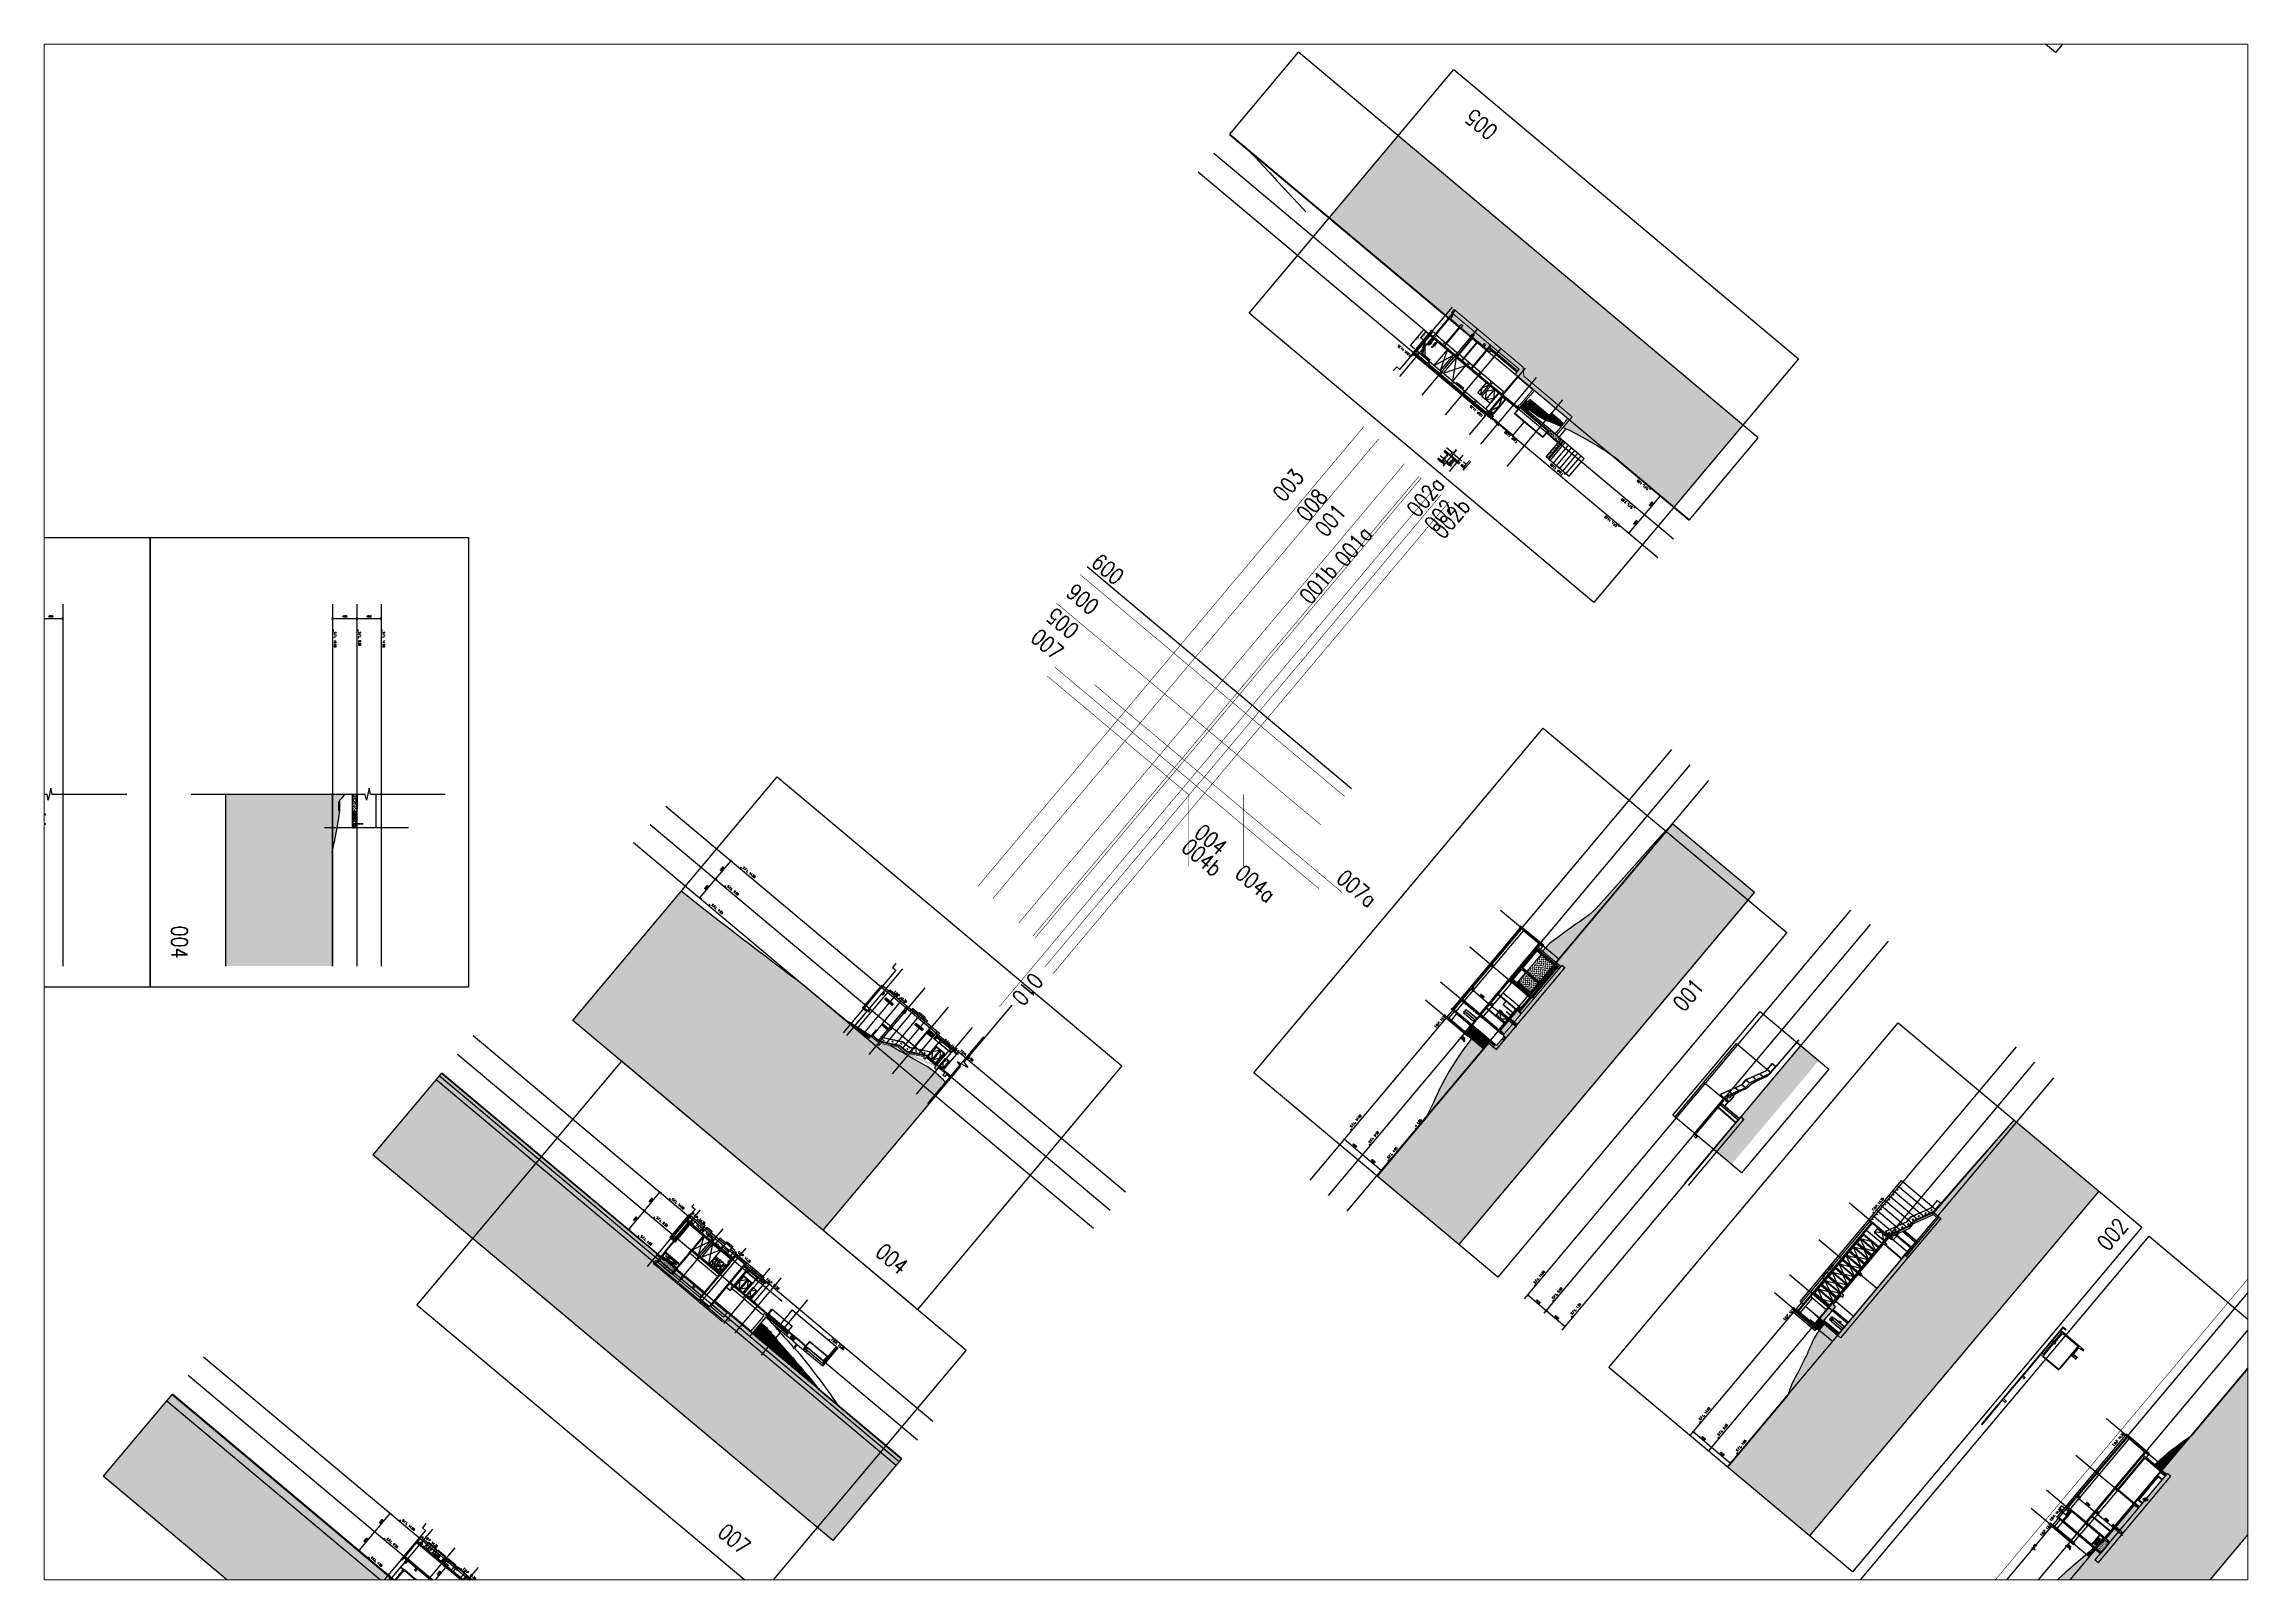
# Paper-space layout 'Layout1' of a CAD drawing. Header units: millimetres. Extents: x 1.13 to 10.18, y 0.79 to 7.09.
# The model-space entities are those that its viewports show. They can reach past a viewport. Long polylines and large blocks are cut down to what shows.
import ezdxf
from ezdxf.enums import TextEntityAlignment as Align

# ---------------------------------------------------------------- set-up
doc = ezdxf.new("R2010")
doc.units = ezdxf.units.MM
doc.header["$MEASUREMENT"] = 0
for name, pattern in [('3B52X-MAGP-P-E000$0$N132X01M - Default$0$810B_Site_Ofc - Default$0$BD_00', [1, 0.6, -0.4]), ('CENTER', [2, 1.25, -0.25, 0.25, -0.25]), ('DASHDOT', [1, 0.5, -0.25, 0, -0.25]), ('DASHED', [15, 12, -3]), ('DASHED2', [0.375, 0.25, -0.125]), ('HIDDEN', [0.375, 0.25, -0.125]), ('HIDDEN2', [0.1875, 0.125, -0.0625]), ('N132X01M - Default$0$810B_Site_Ofc - Default$0$BD_00', [1, 0.6, -0.4])]:
    doc.linetypes.add(name, pattern=pattern)
for name, color, linetype, lineweight in [('060 Hatch', 9, 'Continuous', 9), ('661 Lifts', 4, 'Continuous', 20), ('VPA023_grid-V', 8, 'CENTER', 9), ('VPA030_Dimension2', 6, 'Continuous', 13), ('VPA052_Marks-section-det-elev', 1, 'Continuous', 13), ('VPA060 Hatch', 9, 'Continuous', 9), ('VPA071_Rev Clouds_02', 1, 'Continuous', 35), ('VPA280_Structure', 2, 'Continuous', 5), ('VPA314_Window', 1, 'Continuous', 13), ('VPA382 Steelwork', 6, 'Continuous', 13), ('VPA430 FL_Fin', 7, 'Continuous', 13), ('VPA_Stair', 1, 'Continuous', 25)]:
    doc.layers.add(name, color=color, linetype=linetype, lineweight=lineweight)
for name, color, linetype in [('A_230', 2, 'Continuous'), ('A_341', 6, 'Continuous'), ('A_430', 4, 'Continuous'), ('A_920', 6, 'Continuous'), ('AHAT', 9, 'Continuous'), ('alum', 4, 'Continuous'), ('ANCHORBOLT', 7, 'Continuous'), ('ASTL', 1, 'Continuous'), ('ASTR', 2, 'Continuous'), ('clip', 7, 'Continuous'), ('CS-DIM', 8, 'Continuous'), ('plastering', 4, 'Continuous'), ('SS FIXING', 7, 'Continuous'), ('VPA Ceiling', 6, 'Continuous'), ('VPA023_Grid-H', 7, 'DASHDOT'), ('VPA060_Hatch', 253, 'Continuous'), ('VPA192_Waterproofing', 6, 'HIDDEN2'), ('VPA220_W', 3, 'Continuous'), ('VPA220_Wall-Conc', 3, 'Continuous'), ('VPA223_Wall-Block', 6, 'Continuous'), ('VPA240_S', 1, 'Continuous'), ('VPA240_Stair Ramp', 1, 'Continuous'), ('VPA315_Door', 1, 'Continuous'), ('VPA315_Doors', 1, 'Continuous'), ('VPA342_Handrail', 4, 'Continuous'), ('VPA383_Louvre', 253, 'Continuous'), ('VPA383_Louvres', 1, 'Continuous'), ('VPA411_Ext_Finishes', 7, 'Continuous'), ('VPA417_Ext Cladding', 1, 'Continuous'), ('VPA430_Floor Finish', 7, 'Continuous'), ('VPA430_floor finishes', 6, 'Continuous'), ('VPA500_Equipment', 9, 'Continuous'), ('VPA661_Lift', 1, 'Continuous'), ('VPA802_Contour', 7, 'Continuous'), ('VPA820_Contour', 8, 'Continuous')]:
    doc.layers.add(name, color=color, linetype=linetype)
doc.styles.add('1_2.5mm', font='arial.ttf', dxfattribs={"width": 0.8, "height": 0.0025})
doc.styles.add('RLP-SIMPLEX', font='SIMPLEX.shx', dxfattribs={"width": 0.8})
doc.styles.add('ROMANS', font='romans.shx', dxfattribs={"width": 0.8, "height": 2.5})
doc.styles.add('Style-Arial', font='arial.ttf', dxfattribs={"width": 0.8})
doc.dimstyles.get("Standard").update_dxf_attribs({"dimtxt": 0.18, "dimasz": 0.18, "dimexe": 0.18, "dimexo": 0.0625, "dimgap": 0.09, "dimtad": 0, "dimtih": 1, "dimtoh": 1, "dimdec": 4, "dimzin": 1, "dimdsep": 46, "dimtxsty": '1_2.5mm', "dimcen": 0, "dimadec": 0, "dimazin": 0, "dimtfac": 1, "dimtdec": 4, "dimtofl": 0, "dimtmove": 0, "dimatfit": 3, "dimfxl": 0, "dimtolj": 1, "dimtzin": 1, "dimarcsym": 0})
doc.dimstyles.new('VP-SIMPLEX_D200', dxfattribs={"dimscale": 200, "dimtxt": 1.5, "dimasz": 1, "dimexe": 1, "dimexo": 1, "dimgap": 1, "dimtad": 1, "dimdec": 1, "dimdsep": 46, "dimtxsty": 'RLP-SIMPLEX', "dimblk": 'OBLIQUE', "dimcen": 1, "dimclrd": 1, "dimclre": 1, "dimclrt": 3, "dimadec": 1, "dimazin": 2, "dimtfac": 1, "dimtdec": 1, "dimtix": 1, "dimtmove": 2, "dimatfit": 1, "dimfxl": 0, "dimtolj": 1, "dimtzin": 0, "dimarcsym": 0})
pattern_1 = [(100, (834404591.24, 817769818.37), (407.293, 407.294), [60, -660]), (45, (834404591.24, 817769818.37), (-532.321, 301.767), [48, -528]), (150.4515, (834404625.2, 817769852.3), (-125.028, 709.061), [50.992, -560.914]), (96.1843, (834404468.7, 817769921.2), (650.243, 568.93), [90, -990]), (146.6357, (834404522.9, 817769968.6), (-116.345, 1073.715), [76.488, -841.37]), (41.1842, (834404468.7, 817769921.2), (-116.345, 1073.715), [72, -792]), (71, (834404550.74, 817769956.8), (553.6865, 158.768), [60, -660]), (16, (834404550.74, 817769956.8), (-319.278, 522.006), [48, -528]), (121.4515, (834404596.9, 817769970), (234.408, 680.774), [50.992, -560.914]), (87.5001, (834404591.24, 817769818.37), (-197.7565, 178.6358), [0, -521.6, 0, -536, 0, -530]), (57.5001, (834404591.24, 817769818.37), (-106.4318, 364.0366), [0, -305.6, 0, -509.6, 0, -202]), (17.5001, (834404476.57, 817769681.7), (288.3296, 315.5474), [0, -200, 0, -624, 0, -828]), (7.5001, (834404425.14, 817769620.42), (238.5434, 408.8745), [0, -260, 0, -414.4, 0, -588])]
pattern_2 = [(4.999997, (834130619.347, 817840335.9642), (-0.21788922, 2.49048676), [])]
pattern_3 = [(4.999997, (834130619.347, 817840335.9642), (-0.3268338, 3.7357301), []), (4.999997, (834130620.7013, 817840334.828), (-0.3268338, 3.7357301), [])]
pattern_4 = [(4.999997, (834080424.1261, 817780243.3774), (-0.21788922, 2.49048676), [])]
pattern_5 = [(4.999997, (834080424.126, 817780243.3774), (-0.3268338, 3.7357301), []), (4.999997, (834080425.4803, 817780242.241), (-0.3268338, 3.7357301), [])]
pattern_6 = [(50.000000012, (-799.68, 670.98), (358.63009131, -31.37606742), [37.5, -412.5]), (355.00000001, (-799.7, 671), (-69.37566688, 376.09606684), [30, -330]), (100.451444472, (-769.8, 668.37), (289.25442329, 344.71999554), [31.870096, -350.571056]), (46.18420001, (-799.7, 771), (533.62066535, -82.75964029), [56.25, -618.75]), (96.6356355, (-755.2, 764.1), (467.33097274, 487.05930048), [47.805171, -525.85688]), (351.184164, (-799.7, 771), (467.33097243, 487.05930023), [45, -495.0000005]), (21.000000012, (-749.68, 745.98), (298.4535261, -201.30944527), [37.5, -412.5]), (326.00000001, (-749.7, 746), (121.65766589, 362.57502255), [30, -330]), (71.451444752, (-724.8, 729.2), (420.11118833, 161.26557649), [31.870095, -350.571056]), (37.500000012, (-799.68, 670.98), (6.079927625, 166.446926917), [0, -326, 0, -335, 0, -331.25]), (7.500000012, (-799.68, 670.98), (131.53476868, 197.205855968), [0, -191, 0, -318.5, 0, -126.25]), (327.500000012, (-911.18, 670.98), (266.911218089, -11.277435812), [0, -125, 0, -390, 0, -517.5]), (317.500000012, (-961.18, 670.98), (291.59308466, 50.052491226), [0, -162.5, 0, -259, 0, -367.5])]
pattern_7 = [(95, (834360936.95, 817769430.6), (-541.6752, 454.5195), [500, -500]), (95, (834360750.17, 817769414.3), (-541.6752, 454.5195), [500, -500]), (95, (834360563.4, 817769397.94), (-541.6752, 454.5195), [500, -500]), (185, (834360495.67, 817769454.75), (-454.5195, -541.6752), [500, -500]), (185, (834360479.33, 817769641.54), (-454.5195, -541.6752), [500, -500]), (185, (834360463, 817769828.3), (-454.5195, -541.6752), [500, -500])]
pattern_8 = [(10, (834147894.64, 817832734.6), (407.2935, -407.2935), [60, -660]), (315, (834147894.64, 817832734.6), (301.768, 532.32), [48, -528]), (60.4514, (834147928.6, 817832700.66), (709.0616, 125.0267), [50.992, -560.9137]), (6.1842, (834147997.5, 817832857.2), (568.9284, -650.244), [90, -990]), (56.6356, (834148044.9, 817832803), (1073.715, 116.343), [76.488, -841.371]), (311.1842, (834147997.5, 817832857.2), (1073.715, 116.343), [72, -792]), (341, (834148033.06, 817832775.1), (158.767, -553.6867), [60, -660]), (286, (834148033.06, 817832775.1), (522.006, 319.2777), [48, -528]), (31.4514, (834148046.3, 817832728.96), (680.7734, -234.409), [50.992, -560.9137]), (357.5, (834147894.64, 817832734.6), (178.636, 197.7562), [0, -521.6, 0, -536, 0, -530]), (327.5, (834147894.64, 817832734.6), (364.0367, 106.4312), [0, -305.6, 0, -509.6, 0, -202]), (287.5, (834147757.98, 817832849.27), (315.547, -288.33), [0, -200, 0, -624, 0, -828]), (277.5, (834147696.7, 817832900.7), (408.8742, -238.544), [0, -260, 0, -414.4, 0, -588])]
pattern_9 = [(275, (834147894.644, 817832734.598), (6.22621686, 0.5447234), [])]

# ---------------------------------------------------------------- blocks, each defined once
blk = doc.blocks.new('A$C33262E8E')
at = {"layer": 'Defpoints', "ltscale": 500}
blk.add_lwpolyline([(-26166, 99497), (38182, 45503), (0, 0), (-64348, 53994)], close=True, dxfattribs=at)
blk = doc.blocks.new('A$C664F35DD')
at = {"layer": 'Defpoints', "ltscale": 500}
blk.add_lwpolyline([(-26166, 99497), (38182, 45503), (0, 0), (-64348, 53994)], close=True, dxfattribs=at)
blk = doc.blocks.new('A$C03063C6B')
at = {"layer": 'Defpoints', "ltscale": 500}
blk.add_lwpolyline([(-26166, 99497), (38182, 45503), (0, 0), (-64348, 53994)], close=True, dxfattribs=at)
blk = doc.blocks.new('*U18')
blk.add_lwpolyline([(1.2, 2.2), (-1.2, 2.2), (0, 0)], close=True)
at = {"style": 'ROMANS', "width": 0.8}
blk.add_attdef('0.00', text='', height=2.5, dxfattribs=at).set_placement((0, 3.3), align=Align.CENTER)
blk = doc.blocks.new('_Oblique')
at = {"color": 0, "linetype": 'ByBlock', "lineweight": -2}
blk.add_line((-0.5, -0.5), (0.5, 0.5), dxfattribs=at)
blk = doc.blocks.new('*D49')
at = {"layer": 'Defpoints', "color": 1, "lineweight": -2, "ltscale": 500}
for p, q in [((834266879, 817849603), (834266514, 817849168)), ((834270090, 817846429), (834266643, 817849321)), ((834270326, 817846710), (834269961, 817846276))]:
    blk.add_line(p, q, dxfattribs=at)
at = {"layer": 'Defpoints', "color": 0, "ltscale": 500}
for p in [(834266643, 817849321), (834267008, 817849756), (834270455, 817846864)]:
    blk.add_point(p, dxfattribs=at)
at = {"layer": 'Defpoints', "color": 1, "lineweight": -2, "ltscale": 500, "xscale": 200, "yscale": 200, "zscale": 200}
for p, rotation in [((834266643, 817849321), 140.0000034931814), ((834270090, 817846429), 320.0000034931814)]:
    blk.add_blockref('_Oblique', p, dxfattribs=dict(at, rotation=rotation))
at = {"layer": 'Defpoints', "color": 3, "ltscale": 500, "insert": (834268591, 817848143), "char_height": 300, "attachment_point": 5, "rotation": 320, "style": 'RLP-SIMPLEX'}
blk.add_mtext('\\A1;4500', dxfattribs=at)
blk = doc.blocks.new('*D50')
at = {"layer": 'Defpoints', "color": 1, "lineweight": -2, "ltscale": 500}
for p, q in [((834270326, 817846710), (834269961, 817846276)), ((834273575, 817843504), (834270090, 817846429)), ((834273812, 817843786), (834273447, 817843351))]:
    blk.add_line(p, q, dxfattribs=at)
at = {"layer": 'Defpoints', "color": 0, "ltscale": 500}
for p in [(834270455, 817846864), (834270090, 817846429), (834273940, 817843939)]:
    blk.add_point(p, dxfattribs=at)
at = {"layer": 'Defpoints', "color": 1, "lineweight": -2, "ltscale": 500, "xscale": 200, "yscale": 200, "zscale": 200}
for p, rotation in [((834270090, 817846429), 140.0000034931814), ((834273575, 817843504), 320.0000034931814)]:
    blk.add_blockref('_Oblique', p, dxfattribs=dict(at, rotation=rotation))
at = {"layer": 'Defpoints', "color": 3, "ltscale": 500, "insert": (834272058, 817845235), "char_height": 300, "attachment_point": 5, "rotation": 320, "style": 'RLP-SIMPLEX'}
blk.add_mtext('\\A1;4550', dxfattribs=at)
blk = doc.blocks.new('*D51')
at = {"layer": 'Defpoints', "color": 1, "lineweight": -2, "ltscale": 500}
for p, q in [((834322689, 817965966), (834319796, 817962518)), ((834322407, 817966202), (834322842, 817965837)), ((834319515, 817962755), (834319950, 817962390))]:
    blk.add_line(p, q, dxfattribs=at)
at = {"layer": 'Defpoints', "color": 0, "ltscale": 500}
for p in [(834322254, 817966330), (834319362, 817962883), (834319796, 817962518)]:
    blk.add_point(p, dxfattribs=at)
at = {"layer": 'Defpoints', "color": 1, "lineweight": -2, "ltscale": 500, "xscale": 200, "yscale": 200, "zscale": 200}
for p, rotation in [((834322689, 817965966), 50.00000349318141), ((834319796, 817962518), 230.0000034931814)]:
    blk.add_blockref('_Oblique', p, dxfattribs=dict(at, rotation=rotation))
at = {"layer": 'Defpoints', "color": 3, "ltscale": 500, "insert": (834320975, 817964467), "char_height": 300, "attachment_point": 5, "rotation": 50, "style": 'RLP-SIMPLEX'}
blk.add_mtext('\\A1;4500', dxfattribs=at)
blk = doc.blocks.new('*D52')
at = {"layer": 'Defpoints', "color": 1, "lineweight": -2, "ltscale": 500}
for p, q in [((834322407, 817966202), (834322842, 817965837)), ((834325614, 817969451), (834322689, 817965966)), ((834325332, 817969687), (834325767, 817969322))]:
    blk.add_line(p, q, dxfattribs=at)
at = {"layer": 'Defpoints', "color": 0, "ltscale": 500}
for p in [(834322254, 817966330), (834322689, 817965966), (834325179, 817969816)]:
    blk.add_point(p, dxfattribs=at)
at = {"layer": 'Defpoints', "color": 1, "lineweight": -2, "ltscale": 500, "xscale": 200, "yscale": 200, "zscale": 200}
for p, rotation in [((834322689, 817965966), 230.0000034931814), ((834325614, 817969451), 50.00000349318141)]:
    blk.add_blockref('_Oblique', p, dxfattribs=dict(at, rotation=rotation))
at = {"layer": 'Defpoints', "color": 3, "ltscale": 500, "insert": (834323883, 817967933), "char_height": 300, "attachment_point": 5, "rotation": 50, "style": 'RLP-SIMPLEX'}
blk.add_mtext('\\A1;4550', dxfattribs=at)
blk = doc.blocks.new('*D53')
at = {"layer": 'Defpoints', "color": 1, "lineweight": -2, "ltscale": 500}
for p, q in [((834149291, 817897856), (834152184, 817901303)), ((834152465, 817901067), (834152031, 817901431)), ((834149573, 817897619), (834149138, 817897984))]:
    blk.add_line(p, q, dxfattribs=at)
at = {"layer": 'Defpoints', "color": 0, "ltscale": 500}
for p in [(834152184, 817901303), (834152619, 817900938), (834149726, 817897491)]:
    blk.add_point(p, dxfattribs=at)
at = {"layer": 'Defpoints', "color": 1, "lineweight": -2, "ltscale": 500, "xscale": 200, "yscale": 200, "zscale": 200}
for p, rotation in [((834152184, 817901303), 50.00000349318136), ((834149291, 817897856), 230.0000034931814)]:
    blk.add_blockref('_Oblique', p, dxfattribs=dict(at, rotation=rotation))
at = {"layer": 'Defpoints', "color": 3, "ltscale": 500, "insert": (834150469, 817899804), "char_height": 300, "attachment_point": 5, "rotation": 50, "style": 'RLP-SIMPLEX'}
blk.add_mtext('\\A1;4500', dxfattribs=at)
blk = doc.blocks.new('*D54')
at = {"layer": 'Defpoints', "color": 1, "lineweight": -2, "ltscale": 500}
for p, q in [((834146367, 817894370), (834149291, 817897856)), ((834149573, 817897619), (834149138, 817897984)), ((834146648, 817894134), (834146213, 817894499))]:
    blk.add_line(p, q, dxfattribs=at)
at = {"layer": 'Defpoints', "color": 0, "ltscale": 500}
for p in [(834149291, 817897856), (834149726, 817897491), (834146801, 817894005)]:
    blk.add_point(p, dxfattribs=at)
at = {"layer": 'Defpoints', "color": 1, "lineweight": -2, "ltscale": 500, "xscale": 200, "yscale": 200, "zscale": 200}
for p, rotation in [((834149291, 817897856), 50.00000349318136), ((834146367, 817894370), 230.0000034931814)]:
    blk.add_blockref('_Oblique', p, dxfattribs=dict(at, rotation=rotation))
at = {"layer": 'Defpoints', "color": 3, "ltscale": 500, "insert": (834147561, 817896338), "char_height": 300, "attachment_point": 5, "rotation": 50, "style": 'RLP-SIMPLEX'}
blk.add_mtext('\\A1;4550', dxfattribs=at)
blk = doc.blocks.new('*D55')
at = {"layer": 'Defpoints', "color": 1, "lineweight": -2, "ltscale": 500}
for p, q in [((834082354, 817946209), (834082354, 817946777)), ((834082354, 817946577), (834086854, 817946577)), ((834086854, 817946209), (834086854, 817946777))]:
    blk.add_line(p, q, dxfattribs=at)
at = {"layer": 'Defpoints', "color": 0, "ltscale": 500}
for p in [(834082354, 817946009), (834086854, 817946577), (834086854, 817946009)]:
    blk.add_point(p, dxfattribs=at)
at = {"layer": 'Defpoints', "color": 1, "lineweight": -2, "ltscale": 500, "xscale": 200, "yscale": 200, "zscale": 200}
for p, rotation in [((834082354, 817946577), 180.0000068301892), ((834086854, 817946577), 6.830189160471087e-06)]:
    blk.add_blockref('_Oblique', p, dxfattribs=dict(at, rotation=rotation))
at = {"layer": 'Defpoints', "color": 3, "ltscale": 500, "insert": (834084604, 817946927), "char_height": 300, "attachment_point": 5, "rotation": 0.00001, "style": 'RLP-SIMPLEX'}
blk.add_mtext('\\A1;4500', dxfattribs=at)
blk = doc.blocks.new('*D56')
at = {"layer": 'Defpoints', "color": 1, "lineweight": -2, "ltscale": 500}
for p, q in [((834077804, 817946209), (834077804, 817946777)), ((834077804, 817946577), (834082354, 817946577)), ((834082354, 817946209), (834082354, 817946777))]:
    blk.add_line(p, q, dxfattribs=at)
at = {"layer": 'Defpoints', "color": 0, "ltscale": 500}
for p in [(834077804, 817946009), (834082354, 817946577), (834082354, 817946009)]:
    blk.add_point(p, dxfattribs=at)
at = {"layer": 'Defpoints', "color": 1, "lineweight": -2, "ltscale": 500, "xscale": 200, "yscale": 200, "zscale": 200}
for p, rotation in [((834077804, 817946577), 180.0000068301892), ((834082354, 817946577), 6.830189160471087e-06)]:
    blk.add_blockref('_Oblique', p, dxfattribs=dict(at, rotation=rotation))
at = {"layer": 'Defpoints', "color": 3, "ltscale": 500, "insert": (834080079, 817946927), "char_height": 300, "attachment_point": 5, "rotation": 0.00001, "style": 'RLP-SIMPLEX'}
blk.add_mtext('\\A1;4550', dxfattribs=at)
blk = doc.blocks.new('*D19')
at = {"layer": 'Defpoints', "color": 1, "lineweight": -2, "ltscale": 500}
for p, q in [((834288378, 817868224), (834288225, 817868352)), ((834288614, 817868505), (834288250, 817868071)), ((834288991, 817867710), (834288378, 817868224)), ((834289139, 817867886), (834288862, 817867556)), ((834288991, 817867710), (834289144, 817867581))]:
    blk.add_line(p, q, dxfattribs=at)
at = {"layer": 'Defpoints', "color": 0, "ltscale": 500}
for p in [(834288378, 817868224), (834288743, 817868659), (834289267, 817868039)]:
    blk.add_point(p, dxfattribs=at)
at = {"layer": 'Defpoints', "color": 1, "lineweight": -2, "ltscale": 500, "xscale": 200, "yscale": 200, "zscale": 200}
for p, rotation in [((834288378, 817868224), 320.0000034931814), ((834288991, 817867710), 140.0000034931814)]:
    blk.add_blockref('_Oblique', p, dxfattribs=dict(at, rotation=rotation))
at = {"layer": 'Defpoints', "color": 3, "ltscale": 500, "insert": (834288909, 817868235), "char_height": 300, "attachment_point": 5, "rotation": 320, "style": 'RLP-SIMPLEX'}
blk.add_mtext('\\A1;800', dxfattribs=at)
blk = doc.blocks.new('*D20')
at = {"layer": 'Defpoints', "color": 1, "lineweight": -2, "ltscale": 500}
for p, q in [((834293686, 817874550), (834293533, 817874679)), ((834293923, 817874832), (834293558, 817874397)), ((834294223, 817874100), (834293686, 817874550)), ((834294371, 817874276), (834294094, 817873947)), ((834294223, 817874100), (834294376, 817873972))]:
    blk.add_line(p, q, dxfattribs=at)
at = {"layer": 'Defpoints', "color": 0, "ltscale": 500}
for p in [(834293686, 817874550), (834294051, 817874985), (834294499, 817874430)]:
    blk.add_point(p, dxfattribs=at)
at = {"layer": 'Defpoints', "color": 1, "lineweight": -2, "ltscale": 500, "xscale": 200, "yscale": 200, "zscale": 200}
for p, rotation in [((834293686, 817874550), 320.0000034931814), ((834294223, 817874100), 140.0000034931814)]:
    blk.add_blockref('_Oblique', p, dxfattribs=dict(at, rotation=rotation))
at = {"layer": 'Defpoints', "color": 3, "ltscale": 500, "insert": (834294180, 817874593), "char_height": 300, "attachment_point": 5, "rotation": 320, "style": 'RLP-SIMPLEX'}
blk.add_mtext('\\A1;700', dxfattribs=at)
blk = doc.blocks.new('*D21')
at = {"layer": 'Defpoints', "color": 1, "lineweight": -2, "ltscale": 500}
for p, q in [((834294459, 817874382), (834294094, 817873947)), ((834297134, 817871657), (834294223, 817874100)), ((834297282, 817871834), (834297005, 817871504))]:
    blk.add_line(p, q, dxfattribs=at)
at = {"layer": 'Defpoints', "color": 0, "ltscale": 500}
for p in [(834294223, 817874100), (834294588, 817874535), (834297410, 817871987)]:
    blk.add_point(p, dxfattribs=at)
at = {"layer": 'Defpoints', "color": 1, "lineweight": -2, "ltscale": 500, "xscale": 200, "yscale": 200, "zscale": 200}
for p, rotation in [((834294223, 817874100), 140.0000034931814), ((834297134, 817871657), 320.0000034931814)]:
    blk.add_blockref('_Oblique', p, dxfattribs=dict(at, rotation=rotation))
at = {"layer": 'Defpoints', "color": 3, "ltscale": 500, "insert": (834295903, 817873147), "char_height": 300, "attachment_point": 5, "rotation": 320, "style": 'RLP-SIMPLEX'}
blk.add_mtext('\\A1;3800', dxfattribs=at)
blk = doc.blocks.new('*D22')
at = {"layer": 'Defpoints', "color": 1, "lineweight": -2, "ltscale": 500}
for p, q in [((834290239, 817877443), (834290086, 817877571)), ((834290476, 817877724), (834290111, 817877289)), ((834290699, 817877057), (834290239, 817877443)), ((834290847, 817877233), (834290570, 817876904)), ((834290699, 817877057), (834290852, 817876928))]:
    blk.add_line(p, q, dxfattribs=at)
at = {"layer": 'Defpoints', "color": 0, "ltscale": 500}
for p in [(834290239, 817877443), (834290604, 817877877), (834290975, 817877386)]:
    blk.add_point(p, dxfattribs=at)
at = {"layer": 'Defpoints', "color": 1, "lineweight": -2, "ltscale": 500, "xscale": 200, "yscale": 200, "zscale": 200}
for p, rotation in [((834290239, 817877443), 320.0000034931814), ((834290699, 817877057), 140.0000034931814)]:
    blk.add_blockref('_Oblique', p, dxfattribs=dict(at, rotation=rotation))
at = {"layer": 'Defpoints', "color": 3, "ltscale": 500, "insert": (834290694, 817877518), "char_height": 300, "attachment_point": 5, "rotation": 320, "style": 'RLP-SIMPLEX'}
blk.add_mtext('\\A1;600', dxfattribs=at)
blk = doc.blocks.new('*D23')
at = {"layer": 'Defpoints', "color": 1, "lineweight": -2, "ltscale": 500}
for p, q in [((834290935, 817877339), (834290570, 817876904)), ((834293610, 817874614), (834290699, 817877057)), ((834293758, 817874791), (834293481, 817874461))]:
    blk.add_line(p, q, dxfattribs=at)
at = {"layer": 'Defpoints', "color": 0, "ltscale": 500}
for p in [(834290699, 817877057), (834291064, 817877492), (834293886, 817874944)]:
    blk.add_point(p, dxfattribs=at)
at = {"layer": 'Defpoints', "color": 1, "lineweight": -2, "ltscale": 500, "xscale": 200, "yscale": 200, "zscale": 200}
for p, rotation in [((834290699, 817877057), 140.0000034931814), ((834293610, 817874614), 320.0000034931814)]:
    blk.add_blockref('_Oblique', p, dxfattribs=dict(at, rotation=rotation))
at = {"layer": 'Defpoints', "color": 3, "ltscale": 500, "insert": (834292379, 817876104), "char_height": 300, "attachment_point": 5, "rotation": 320, "style": 'RLP-SIMPLEX'}
blk.add_mtext('\\A1;3800', dxfattribs=at)
blk = doc.blocks.new('*D24')
at = {"layer": 'Defpoints', "color": 1, "lineweight": -2, "ltscale": 500}
for p, q in [((834297408, 817871907), (834297043, 817871472)), ((834298091, 817870854), (834297172, 817871625)), ((834298239, 817871030), (834297963, 817870701))]:
    blk.add_line(p, q, dxfattribs=at)
at = {"layer": 'Defpoints', "color": 0, "ltscale": 500}
for p in [(834297172, 817871625), (834297537, 817872060), (834298368, 817871184)]:
    blk.add_point(p, dxfattribs=at)
at = {"layer": 'Defpoints', "color": 1, "lineweight": -2, "ltscale": 500, "xscale": 200, "yscale": 200, "zscale": 200}
for p, rotation in [((834297172, 817871625), 140.0000034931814), ((834298091, 817870854), 320.0000034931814)]:
    blk.add_blockref('_Oblique', p, dxfattribs=dict(at, rotation=rotation))
at = {"layer": 'Defpoints', "color": 3, "ltscale": 500, "insert": (834297857, 817871508), "char_height": 300, "attachment_point": 5, "rotation": 320, "style": 'RLP-SIMPLEX'}
blk.add_mtext('\\A1;1200', dxfattribs=at)
blk = doc.blocks.new('*D25')
at = {"layer": 'Defpoints', "color": 1, "lineweight": -2, "ltscale": 500}
for p, q in [((834298091, 817870854), (834297938, 817870983)), ((834298328, 817871136), (834297963, 817870701)), ((834298666, 817870372), (834298091, 817870854)), ((834298814, 817870548), (834298537, 817870219)), ((834298666, 817870372), (834298819, 817870243))]:
    blk.add_line(p, q, dxfattribs=at)
at = {"layer": 'Defpoints', "color": 0, "ltscale": 500}
for p in [(834298456, 817871289), (834298091, 817870854), (834298942, 817870701)]:
    blk.add_point(p, dxfattribs=at)
at = {"layer": 'Defpoints', "color": 1, "lineweight": -2, "ltscale": 500, "xscale": 200, "yscale": 200, "zscale": 200}
for p, rotation in [((834298091, 817870854), 320.0000034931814), ((834298666, 817870372), 140.0000034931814)]:
    blk.add_blockref('_Oblique', p, dxfattribs=dict(at, rotation=rotation))
at = {"layer": 'Defpoints', "color": 3, "ltscale": 500, "insert": (834298603, 817870881), "char_height": 300, "attachment_point": 5, "rotation": 320, "style": 'RLP-SIMPLEX'}
blk.add_mtext('\\A1;750', dxfattribs=at)
blk = doc.blocks.new('*D30')
at = {"layer": 'Defpoints', "color": 1, "lineweight": -2, "ltscale": 500}
for p, q in [((834401468, 817773330), (834401315, 817773459)), ((834401704, 817773612), (834401339, 817773177)), ((834402081, 817772816), (834401468, 817773330)), ((834402229, 817772992), (834401952, 817772663)), ((834402081, 817772816), (834402234, 817772687))]:
    blk.add_line(p, q, dxfattribs=at)
at = {"layer": 'Defpoints', "color": 0, "ltscale": 500}
for p in [(834401468, 817773330), (834401833, 817773765), (834402357, 817773146)]:
    blk.add_point(p, dxfattribs=at)
at = {"layer": 'Defpoints', "color": 1, "lineweight": -2, "ltscale": 500, "xscale": 200, "yscale": 200, "zscale": 200}
for p, rotation in [((834401468, 817773330), 320.0000034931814), ((834402081, 817772816), 140.0000034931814)]:
    blk.add_blockref('_Oblique', p, dxfattribs=dict(at, rotation=rotation))
at = {"layer": 'Defpoints', "color": 3, "ltscale": 500, "insert": (834401999, 817773341), "char_height": 300, "attachment_point": 5, "rotation": 320, "style": 'RLP-SIMPLEX'}
blk.add_mtext('\\A1;800', dxfattribs=at)
blk = doc.blocks.new('*D31')
at = {"layer": 'Defpoints', "color": 1, "lineweight": -2, "ltscale": 500}
for p, q in [((834406776, 817779656), (834406623, 817779785)), ((834407013, 817779938), (834406648, 817779503)), ((834407274, 817779239), (834406776, 817779656)), ((834407422, 817779415), (834407146, 817779085)), ((834407274, 817779239), (834407427, 817779110))]:
    blk.add_line(p, q, dxfattribs=at)
at = {"layer": 'Defpoints', "color": 0, "ltscale": 500}
for p in [(834406776, 817779656), (834407141, 817780091), (834407551, 817779568)]:
    blk.add_point(p, dxfattribs=at)
at = {"layer": 'Defpoints', "color": 1, "lineweight": -2, "ltscale": 500, "xscale": 200, "yscale": 200, "zscale": 200}
for p, rotation in [((834406776, 817779656), 320.0000034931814), ((834407274, 817779239), 140.0000034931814)]:
    blk.add_blockref('_Oblique', p, dxfattribs=dict(at, rotation=rotation))
at = {"layer": 'Defpoints', "color": 3, "ltscale": 500, "insert": (834407250, 817779716), "char_height": 300, "attachment_point": 5, "rotation": 320, "style": 'RLP-SIMPLEX'}
blk.add_mtext('\\A1;650', dxfattribs=at)
blk = doc.blocks.new('*D32')
at = {"layer": 'Defpoints', "color": 1, "lineweight": -2, "ltscale": 500}
for p, q in [((834407511, 817779520), (834407146, 817779085)), ((834410223, 817776764), (834407274, 817779239)), ((834410371, 817776940), (834410095, 817776611))]:
    blk.add_line(p, q, dxfattribs=at)
at = {"layer": 'Defpoints', "color": 0, "ltscale": 500}
for p in [(834407274, 817779239), (834407639, 817779674), (834410500, 817777093)]:
    blk.add_point(p, dxfattribs=at)
at = {"layer": 'Defpoints', "color": 1, "lineweight": -2, "ltscale": 500, "xscale": 200, "yscale": 200, "zscale": 200}
for p, rotation in [((834407274, 817779239), 140.0000034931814), ((834410223, 817776764), 320.0000034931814)]:
    blk.add_blockref('_Oblique', p, dxfattribs=dict(at, rotation=rotation))
at = {"layer": 'Defpoints', "color": 3, "ltscale": 500, "insert": (834408974, 817778269), "char_height": 300, "attachment_point": 5, "rotation": 320, "style": 'RLP-SIMPLEX'}
blk.add_mtext('\\A1;3850', dxfattribs=at)
blk = doc.blocks.new('*D33')
at = {"layer": 'Defpoints', "color": 1, "lineweight": -2, "ltscale": 500}
for p, q in [((834403329, 817782549), (834403176, 817782678)), ((834403565, 817782831), (834403200, 817782396)), ((834403789, 817782163), (834403329, 817782549)), ((834403937, 817782340), (834403660, 817782010)), ((834403789, 817782163), (834403942, 817782035))]:
    blk.add_line(p, q, dxfattribs=at)
at = {"layer": 'Defpoints', "color": 0, "ltscale": 500}
for p in [(834403329, 817782549), (834403694, 817782984), (834404065, 817782493)]:
    blk.add_point(p, dxfattribs=at)
at = {"layer": 'Defpoints', "color": 1, "lineweight": -2, "ltscale": 500, "xscale": 200, "yscale": 200, "zscale": 200}
for p, rotation in [((834403329, 817782549), 320.0000034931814), ((834403789, 817782163), 140.0000034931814)]:
    blk.add_blockref('_Oblique', p, dxfattribs=dict(at, rotation=rotation))
at = {"layer": 'Defpoints', "color": 3, "ltscale": 500, "insert": (834403784, 817782624), "char_height": 300, "attachment_point": 5, "rotation": 320, "style": 'RLP-SIMPLEX'}
blk.add_mtext('\\A1;600', dxfattribs=at)
blk = doc.blocks.new('*D34')
at = {"layer": 'Defpoints', "color": 1, "lineweight": -2, "ltscale": 500}
for p, q in [((834404025, 817782445), (834403660, 817782010)), ((834406700, 817779721), (834403789, 817782163)), ((834406848, 817779897), (834406571, 817779568))]:
    blk.add_line(p, q, dxfattribs=at)
at = {"layer": 'Defpoints', "color": 0, "ltscale": 500}
for p in [(834403789, 817782163), (834404154, 817782598), (834406976, 817780050)]:
    blk.add_point(p, dxfattribs=at)
at = {"layer": 'Defpoints', "color": 1, "lineweight": -2, "ltscale": 500, "xscale": 200, "yscale": 200, "zscale": 200}
for p, rotation in [((834403789, 817782163), 140.0000034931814), ((834406700, 817779721), 320.0000034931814)]:
    blk.add_blockref('_Oblique', p, dxfattribs=dict(at, rotation=rotation))
at = {"layer": 'Defpoints', "color": 3, "ltscale": 500, "insert": (834405469, 817781210), "char_height": 300, "attachment_point": 5, "rotation": 320, "style": 'RLP-SIMPLEX'}
blk.add_mtext('\\A1;3800', dxfattribs=at)
blk = doc.blocks.new('*D35')
at = {"layer": 'Defpoints', "color": 1, "lineweight": -2, "ltscale": 500}
for p, q in [((834410498, 817777013), (834410133, 817776579)), ((834411181, 817775960), (834410262, 817776732)), ((834411329, 817776137), (834411052, 817775807))]:
    blk.add_line(p, q, dxfattribs=at)
at = {"layer": 'Defpoints', "color": 0, "ltscale": 500}
for p in [(834410262, 817776732), (834410627, 817777167), (834411458, 817776290)]:
    blk.add_point(p, dxfattribs=at)
at = {"layer": 'Defpoints', "color": 1, "lineweight": -2, "ltscale": 500, "xscale": 200, "yscale": 200, "zscale": 200}
for p, rotation in [((834410262, 817776732), 140.0000034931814), ((834411181, 817775960), 320.0000034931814)]:
    blk.add_blockref('_Oblique', p, dxfattribs=dict(at, rotation=rotation))
at = {"layer": 'Defpoints', "color": 3, "ltscale": 500, "insert": (834410946, 817776614), "char_height": 300, "attachment_point": 5, "rotation": 320, "style": 'RLP-SIMPLEX'}
blk.add_mtext('\\A1;1200', dxfattribs=at)
blk = doc.blocks.new('*D36')
at = {"layer": 'Defpoints', "color": 1, "lineweight": -2, "ltscale": 500}
for p, q in [((834415865, 817782087), (834415712, 817782216)), ((834416102, 817782369), (834415737, 817781934)), ((834416133, 817781862), (834415865, 817782087)), ((834416281, 817782039), (834416005, 817781709)), ((834416133, 817781862), (834416287, 817781734))]:
    blk.add_line(p, q, dxfattribs=at)
at = {"layer": 'Defpoints', "color": 0, "ltscale": 500}
for p in [(834415865, 817782087), (834416230, 817782522), (834416410, 817782192)]:
    blk.add_point(p, dxfattribs=at)
at = {"layer": 'Defpoints', "color": 1, "lineweight": -2, "ltscale": 500, "xscale": 200, "yscale": 200, "zscale": 200}
for p, rotation in [((834415865, 817782087), 320.0000034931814), ((834416133, 817781862), 140.0000034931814)]:
    blk.add_blockref('_Oblique', p, dxfattribs=dict(at, rotation=rotation))
at = {"layer": 'Defpoints', "color": 3, "ltscale": 500, "insert": (834416404, 817782092), "char_height": 300, "attachment_point": 5, "rotation": 320, "style": 'RLP-SIMPLEX'}
blk.add_mtext('\\A1;350', dxfattribs=at)
blk = doc.blocks.new('*D37')
at = {"layer": 'Defpoints', "color": 1, "lineweight": -2, "ltscale": 500}
for p, q in [((834411181, 817775960), (834411028, 817776089)), ((834411417, 817776242), (834411052, 817775807)), ((834411756, 817775478), (834411181, 817775960)), ((834411903, 817775655), (834411627, 817775325)), ((834411756, 817775478), (834411909, 817775350))]:
    blk.add_line(p, q, dxfattribs=at)
at = {"layer": 'Defpoints', "color": 0, "ltscale": 500}
for p in [(834411181, 817775960), (834411546, 817776395), (834412032, 817775808)]:
    blk.add_point(p, dxfattribs=at)
at = {"layer": 'Defpoints', "color": 1, "lineweight": -2, "ltscale": 500, "xscale": 200, "yscale": 200, "zscale": 200}
for p, rotation in [((834411181, 817775960), 320.0000034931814), ((834411756, 817775478), 140.0000034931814)]:
    blk.add_blockref('_Oblique', p, dxfattribs=dict(at, rotation=rotation))
at = {"layer": 'Defpoints', "color": 3, "ltscale": 500, "insert": (834411693, 817775987), "char_height": 300, "attachment_point": 5, "rotation": 320, "style": 'RLP-SIMPLEX'}
blk.add_mtext('\\A1;750', dxfattribs=at)
blk = doc.blocks.new('*D38')
at = {"layer": 'Defpoints', "color": 1, "lineweight": -2, "ltscale": 500}
for p, q in [((834410223, 817776764), (834410070, 817776892)), ((834410375, 817776945), (834410095, 817776611)), ((834410410, 817776908), (834410133, 817776579)), ((834410262, 817776732), (834410223, 817776764)), ((834410262, 817776732), (834410415, 817776603))]:
    blk.add_line(p, q, dxfattribs=at)
at = {"layer": 'Defpoints', "color": 0, "ltscale": 500}
for p in [(834410223, 817776764), (834410504, 817777098), (834410538, 817777061)]:
    blk.add_point(p, dxfattribs=at)
at = {"layer": 'Defpoints', "color": 1, "lineweight": -2, "ltscale": 500, "xscale": 200, "yscale": 200, "zscale": 200}
for p, rotation in [((834410223, 817776764), 320.0000034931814), ((834410262, 817776732), 140.0000034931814)]:
    blk.add_blockref('_Oblique', p, dxfattribs=dict(at, rotation=rotation))
at = {"layer": 'Defpoints', "color": 3, "ltscale": 500, "insert": (834410211, 817777231), "char_height": 300, "attachment_point": 5, "rotation": 320, "style": 'RLP-SIMPLEX'}
blk.add_mtext('\\A1;50', dxfattribs=at)
blk = doc.blocks.new('*D39')
at = {"layer": 'Defpoints', "color": 1, "lineweight": -2, "ltscale": 500}
for p, q in [((834136024, 817835967), (834138917, 817839414)), ((834139198, 817839178), (834138763, 817839543)), ((834136306, 817835731), (834135871, 817836096))]:
    blk.add_line(p, q, dxfattribs=at)
at = {"layer": 'Defpoints', "color": 0, "ltscale": 500}
for p in [(834138917, 817839414), (834139352, 817839049), (834136459, 817835602)]:
    blk.add_point(p, dxfattribs=at)
at = {"layer": 'Defpoints', "color": 1, "lineweight": -2, "ltscale": 500, "xscale": 200, "yscale": 200, "zscale": 200}
for p, rotation in [((834138917, 817839414), 50.00000349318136), ((834136024, 817835967), 230.0000034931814)]:
    blk.add_blockref('_Oblique', p, dxfattribs=dict(at, rotation=rotation))
at = {"layer": 'Defpoints', "color": 3, "ltscale": 500, "insert": (834137202, 817837916), "char_height": 300, "attachment_point": 5, "rotation": 50, "style": 'RLP-SIMPLEX'}
blk.add_mtext('\\A1;4500', dxfattribs=at)
blk = doc.blocks.new('*D40')
at = {"layer": 'Defpoints', "color": 1, "lineweight": -2, "ltscale": 500}
for p, q in [((834133099, 817832482), (834136024, 817835967)), ((834136306, 817835731), (834135871, 817836096)), ((834133381, 817832245), (834132946, 817832610))]:
    blk.add_line(p, q, dxfattribs=at)
at = {"layer": 'Defpoints', "color": 0, "ltscale": 500}
for p in [(834136024, 817835967), (834136459, 817835602), (834133534, 817832117)]:
    blk.add_point(p, dxfattribs=at)
at = {"layer": 'Defpoints', "color": 1, "lineweight": -2, "ltscale": 500, "xscale": 200, "yscale": 200, "zscale": 200}
for p, rotation in [((834136024, 817835967), 50.00000349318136), ((834133099, 817832482), 230.0000034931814)]:
    blk.add_blockref('_Oblique', p, dxfattribs=dict(at, rotation=rotation))
at = {"layer": 'Defpoints', "color": 3, "ltscale": 500, "insert": (834134294, 817834449), "char_height": 300, "attachment_point": 5, "rotation": 50, "style": 'RLP-SIMPLEX'}
blk.add_mtext('\\A1;4550', dxfattribs=at)
blk = doc.blocks.new('_ArchTick')
at = {"color": 0, "linetype": 'ByBlock', "const_width": 0.15}
blk.add_lwpolyline([(-0.5, -0.5), (0.5, 0.5)], dxfattribs=at)
blk = doc.blocks.new('*D41')
at = {"layer": 'Defpoints', "color": 0, "lineweight": -2, "ltscale": 500}
for p, q in [((834281629, 817998330), (834280839, 817998993)), ((834280923, 817998923), (834281887, 818000072)), ((834282593, 817999479), (834281803, 818000142))]:
    blk.add_line(p, q, dxfattribs=at)
at = {"layer": 'Defpoints', "color": 0, "ltscale": 500}
for p in [(834281887, 818000072), (834282677, 817999409), (834281713, 817998260)]:
    blk.add_point(p, dxfattribs=at)
at = {"layer": 'Defpoints', "color": 0, "lineweight": -2, "ltscale": 500, "xscale": 219.040185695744, "yscale": 219.040185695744, "zscale": 219.040185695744}
for p, rotation in [((834280923, 817998923), 229.9999999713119), ((834281887, 818000072), 49.99999997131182)]:
    blk.add_blockref('_ArchTick', p, dxfattribs=dict(at, rotation=rotation))
at = {"layer": 'Defpoints', "color": 0, "ltscale": 500, "insert": (834281575, 817999355), "char_height": 219, "attachment_point": 5, "rotation": 230, "style": 'Style-Arial'}
blk.add_mtext('1500', dxfattribs=at)
blk = doc.blocks.new('*D42')
at = {"layer": 'Defpoints', "color": 0, "lineweight": -2, "ltscale": 500}
for p, q in [((834279035, 817997505), (834281477, 818000416)), ((834282183, 817999823), (834281394, 818000486)), ((834279741, 817996912), (834278951, 817997575))]:
    blk.add_line(p, q, dxfattribs=at)
at = {"layer": 'Defpoints', "color": 0, "ltscale": 500}
for p in [(834281477, 818000416), (834282267, 817999753), (834279825, 817996842)]:
    blk.add_point(p, dxfattribs=at)
at = {"layer": 'Defpoints', "color": 0, "lineweight": -2, "ltscale": 500, "xscale": 219.040185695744, "yscale": 219.040185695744, "zscale": 219.040185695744}
for p, rotation in [((834281477, 818000416), 49.99999997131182), ((834279035, 817997505), 229.9999999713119)]:
    blk.add_blockref('_ArchTick', p, dxfattribs=dict(at, rotation=rotation))
at = {"layer": 'Defpoints', "color": 0, "ltscale": 500, "insert": (834280426, 817998818), "char_height": 219, "attachment_point": 5, "rotation": 230, "style": 'Style-Arial'}
blk.add_mtext('3800', dxfattribs=at)
blk = doc.blocks.new('*D43')
at = {"layer": 'Defpoints', "color": 0, "lineweight": -2, "ltscale": 500}
for start, end in [(216.91196, 230), (260, 273.08804)]:
    blk.add_arc((834281713, 817998260), 961, start, end, dxfattribs=at)
at = {"layer": 'Defpoints', "color": 0, "ltscale": 500}
for p in [(834282741, 817999485), (834280235, 817996498), (834281252, 817995644), (834281384, 817997357), (834281713, 817998260)]:
    blk.add_point(p, dxfattribs=at)
at = {"layer": 'Defpoints', "color": 0, "lineweight": -2, "ltscale": 500, "xscale": 219.040185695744, "yscale": 219.040185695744, "zscale": 219.040185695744}
for p, rotation in [((834281095, 817997524), 320.0000000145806), ((834281546, 817997313), 170.0000024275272)]:
    blk.add_blockref('_ArchTick', p, dxfattribs=dict(at, rotation=rotation))
at = {"layer": 'Defpoints', "color": 0, "ltscale": 500, "insert": (834281157, 817997216), "char_height": 219, "attachment_point": 5, "rotation": 151.92912, "style": 'Style-Arial'}
blk.add_mtext('30°', dxfattribs=at)
blk = doc.blocks.new('*D44')
at = {"layer": 'Defpoints', "color": 1, "lineweight": -2, "ltscale": 500}
for p, q in [((834022954, 817946209), (834022954, 817946777)), ((834022954, 817946577), (834027454, 817946577)), ((834027454, 817946209), (834027454, 817946777))]:
    blk.add_line(p, q, dxfattribs=at)
at = {"layer": 'Defpoints', "color": 0, "ltscale": 500}
for p in [(834022954, 817946009), (834027454, 817946577), (834027454, 817946009)]:
    blk.add_point(p, dxfattribs=at)
at = {"layer": 'Defpoints', "color": 1, "lineweight": -2, "ltscale": 500, "xscale": 200, "yscale": 200, "zscale": 200}
for p, rotation in [((834022954, 817946577), 180.0000068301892), ((834027454, 817946577), 6.830189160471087e-06)]:
    blk.add_blockref('_Oblique', p, dxfattribs=dict(at, rotation=rotation))
at = {"layer": 'Defpoints', "color": 3, "ltscale": 500, "insert": (834025204, 817946927), "char_height": 300, "attachment_point": 5, "rotation": 0.00001, "style": 'RLP-SIMPLEX'}
blk.add_mtext('\\A1;4500', dxfattribs=at)
blk = doc.blocks.new('*D45')
at = {"layer": 'Defpoints', "color": 1, "lineweight": -2, "ltscale": 500}
for p, q in [((834018404, 817946209), (834018404, 817946777)), ((834018404, 817946577), (834022954, 817946577)), ((834022954, 817946209), (834022954, 817946777))]:
    blk.add_line(p, q, dxfattribs=at)
at = {"layer": 'Defpoints', "color": 0, "ltscale": 500}
for p in [(834018404, 817946009), (834022954, 817946577), (834022954, 817946009)]:
    blk.add_point(p, dxfattribs=at)
at = {"layer": 'Defpoints', "color": 1, "lineweight": -2, "ltscale": 500, "xscale": 200, "yscale": 200, "zscale": 200}
for p, rotation in [((834018404, 817946577), 180.0000068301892), ((834022954, 817946577), 6.830189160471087e-06)]:
    blk.add_blockref('_Oblique', p, dxfattribs=dict(at, rotation=rotation))
at = {"layer": 'Defpoints', "color": 3, "ltscale": 500, "insert": (834020679, 817946927), "char_height": 300, "attachment_point": 5, "rotation": 0.00001, "style": 'RLP-SIMPLEX'}
blk.add_mtext('\\A1;4550', dxfattribs=at)
blk = doc.blocks.new('*D74')
at = {"layer": 'Defpoints', "color": 1, "lineweight": -2, "ltscale": 500}
for p, q in [((834085695, 817775987), (834088587, 817779434)), ((834088869, 817779198), (834088434, 817779563)), ((834085976, 817775751), (834085542, 817776116))]:
    blk.add_line(p, q, dxfattribs=at)
at = {"layer": 'Defpoints', "color": 0, "ltscale": 500}
for p in [(834088587, 817779434), (834089022, 817779069), (834086130, 817775622)]:
    blk.add_point(p, dxfattribs=at)
at = {"layer": 'Defpoints', "color": 1, "lineweight": -2, "ltscale": 500, "xscale": 200, "yscale": 200, "zscale": 200}
for p, rotation in [((834088587, 817779434), 50.00000349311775), ((834085695, 817775987), 230.0000034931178)]:
    blk.add_blockref('_Oblique', p, dxfattribs=dict(at, rotation=rotation))
at = {"layer": 'Defpoints', "color": 3, "ltscale": 500, "insert": (834086873, 817777936), "char_height": 300, "attachment_point": 5, "rotation": 50, "style": 'RLP-SIMPLEX'}
blk.add_mtext('\\A1;4500', dxfattribs=at)
blk = doc.blocks.new('*D75')
at = {"layer": 'Defpoints', "color": 1, "lineweight": -2, "ltscale": 500}
for p, q in [((834083052, 817772265), (834082617, 817772630)), ((834082770, 817772502), (834085695, 817775987)), ((834085976, 817775751), (834085542, 817776116))]:
    blk.add_line(p, q, dxfattribs=at)
at = {"layer": 'Defpoints', "color": 0, "ltscale": 500}
for p in [(834085695, 817775987), (834086130, 817775622), (834083205, 817772137)]:
    blk.add_point(p, dxfattribs=at)
at = {"layer": 'Defpoints', "color": 1, "lineweight": -2, "ltscale": 500, "xscale": 200, "yscale": 200, "zscale": 200}
for p, rotation in [((834082770, 817772502), 230.0000034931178), ((834085695, 817775987), 50.00000349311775)]:
    blk.add_blockref('_Oblique', p, dxfattribs=dict(at, rotation=rotation))
at = {"layer": 'Defpoints', "color": 3, "ltscale": 500, "insert": (834083964, 817774469), "char_height": 300, "attachment_point": 5, "rotation": 50, "style": 'RLP-SIMPLEX'}
blk.add_mtext('\\A1;4550', dxfattribs=at)
blk = doc.blocks.new('*D76')
at = {"layer": 'Defpoints', "color": 1, "lineweight": -2, "ltscale": 500}
for p, q in [((834096808, 817766793), (834098961, 817769359)), ((834098504, 817769743), (834099114, 817769230)), ((834096350, 817767176), (834096961, 817766664))]:
    blk.add_line(p, q, dxfattribs=at)
at = {"layer": 'Defpoints', "color": 0, "ltscale": 500}
for p in [(834098351, 817769871), (834098961, 817769359), (834096197, 817767305)]:
    blk.add_point(p, dxfattribs=at)
at = {"layer": 'Defpoints', "color": 1, "lineweight": -2, "ltscale": 500, "xscale": 200, "yscale": 200, "zscale": 200}
for p, rotation in [((834098961, 817769359), 49.99999997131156), ((834096808, 817766793), 229.9999999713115)]:
    blk.add_blockref('_Oblique', p, dxfattribs=dict(at, rotation=rotation))
at = {"layer": 'Defpoints', "color": 3, "ltscale": 500, "insert": (834097616, 817768301), "char_height": 300, "attachment_point": 5, "rotation": 50, "style": 'RLP-SIMPLEX'}
blk.add_mtext('\\A1;3350', dxfattribs=at)
blk = doc.blocks.new('*D77')
at = {"layer": 'Defpoints', "color": 1, "lineweight": -2, "ltscale": 500}
for p, q in [((834098504, 817769743), (834099114, 817769230)), ((834098889, 817770202), (834099500, 817769690)), ((834099347, 817769819), (834098961, 817769359))]:
    blk.add_line(p, q, dxfattribs=at)
at = {"layer": 'Defpoints', "color": 0, "ltscale": 500}
for p in [(834098351, 817769871), (834098736, 817770331), (834098961, 817769359)]:
    blk.add_point(p, dxfattribs=at)
at = {"layer": 'Defpoints', "color": 1, "lineweight": -2, "ltscale": 500, "xscale": 200, "yscale": 200, "zscale": 200}
for p, rotation in [((834098961, 817769359), 229.9999999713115), ((834099347, 817769819), 49.99999997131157)]:
    blk.add_blockref('_Oblique', p, dxfattribs=dict(at, rotation=rotation))
at = {"layer": 'Defpoints', "color": 3, "ltscale": 500, "insert": (834098905, 817769886), "char_height": 300, "attachment_point": 5, "rotation": 50, "style": 'RLP-SIMPLEX'}
blk.add_mtext('\\A1;600', dxfattribs=at)
blk = doc.blocks.new('*D82')
at = {"layer": 'Defpoints', "color": 1, "lineweight": -2, "ltscale": 500}
for p, q in [((834332010, 817794952), (834331645, 817794517)), ((834335220, 817791778), (834331773, 817794670)), ((834335457, 817792060), (834335092, 817791625))]:
    blk.add_line(p, q, dxfattribs=at)
at = {"layer": 'Defpoints', "color": 0, "ltscale": 500}
for p in [(834331773, 817794670), (834332138, 817795105), (834335585, 817792213)]:
    blk.add_point(p, dxfattribs=at)
at = {"layer": 'Defpoints', "color": 1, "lineweight": -2, "ltscale": 500, "xscale": 200, "yscale": 200, "zscale": 200}
for p, rotation in [((834331773, 817794670), 140.0000034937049), ((834335220, 817791778), 320.0000034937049)]:
    blk.add_blockref('_Oblique', p, dxfattribs=dict(at, rotation=rotation))
at = {"layer": 'Defpoints', "color": 3, "ltscale": 500, "insert": (834333722, 817793492), "char_height": 300, "attachment_point": 5, "rotation": 320, "style": 'RLP-SIMPLEX'}
blk.add_mtext('\\A1;4500', dxfattribs=at)
blk = doc.blocks.new('*D83')
at = {"layer": 'Defpoints', "color": 1, "lineweight": -2, "ltscale": 500}
for p, q in [((834335457, 817792060), (834335092, 817791625)), ((834338706, 817788853), (834335220, 817791778)), ((834338942, 817789135), (834338577, 817788700))]:
    blk.add_line(p, q, dxfattribs=at)
at = {"layer": 'Defpoints', "color": 0, "ltscale": 500}
for p in [(834335220, 817791778), (834335585, 817792213), (834339071, 817789288)]:
    blk.add_point(p, dxfattribs=at)
at = {"layer": 'Defpoints', "color": 1, "lineweight": -2, "ltscale": 500, "xscale": 200, "yscale": 200, "zscale": 200}
for p, rotation in [((834335220, 817791778), 140.0000034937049), ((834338706, 817788853), 320.0000034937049)]:
    blk.add_blockref('_Oblique', p, dxfattribs=dict(at, rotation=rotation))
at = {"layer": 'Defpoints', "color": 3, "ltscale": 500, "insert": (834337188, 817790584), "char_height": 300, "attachment_point": 5, "rotation": 320, "style": 'RLP-SIMPLEX'}
blk.add_mtext('\\A1;4550', dxfattribs=at)
blk = doc.blocks.new('*D84')
at = {"layer": 'Defpoints', "color": 1, "lineweight": -2, "ltscale": 500}
for p, q in [((834301135, 817820467), (834300770, 817820032)), ((834304346, 817817293), (834300899, 817820186)), ((834304582, 817817575), (834304217, 817817140))]:
    blk.add_line(p, q, dxfattribs=at)
at = {"layer": 'Defpoints', "color": 0, "ltscale": 500}
for p in [(834300899, 817820186), (834301263, 817820621), (834304711, 817817728)]:
    blk.add_point(p, dxfattribs=at)
at = {"layer": 'Defpoints', "color": 1, "lineweight": -2, "ltscale": 500, "xscale": 200, "yscale": 200, "zscale": 200}
for p, rotation in [((834300899, 817820186), 140.0000034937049), ((834304346, 817817293), 320.0000034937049)]:
    blk.add_blockref('_Oblique', p, dxfattribs=dict(at, rotation=rotation))
at = {"layer": 'Defpoints', "color": 3, "ltscale": 500, "insert": (834302847, 817819008), "char_height": 300, "attachment_point": 5, "rotation": 320, "style": 'RLP-SIMPLEX'}
blk.add_mtext('\\A1;4500', dxfattribs=at)
blk = doc.blocks.new('*D85')
at = {"layer": 'Defpoints', "color": 1, "lineweight": -2, "ltscale": 500}
for p, q in [((834304582, 817817575), (834304217, 817817140)), ((834307831, 817814368), (834304346, 817817293)), ((834308068, 817814650), (834307703, 817814215))]:
    blk.add_line(p, q, dxfattribs=at)
at = {"layer": 'Defpoints', "color": 0, "ltscale": 500}
for p in [(834304346, 817817293), (834304711, 817817728), (834308196, 817814803)]:
    blk.add_point(p, dxfattribs=at)
at = {"layer": 'Defpoints', "color": 1, "lineweight": -2, "ltscale": 500, "xscale": 200, "yscale": 200, "zscale": 200}
for p, rotation in [((834304346, 817817293), 140.0000034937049), ((834307831, 817814368), 320.0000034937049)]:
    blk.add_blockref('_Oblique', p, dxfattribs=dict(at, rotation=rotation))
at = {"layer": 'Defpoints', "color": 3, "ltscale": 500, "insert": (834306313, 817816099), "char_height": 300, "attachment_point": 5, "rotation": 320, "style": 'RLP-SIMPLEX'}
blk.add_mtext('\\A1;4550', dxfattribs=at)
blk = doc.blocks.new('HSA-M8')
at = {"layer": 'ANCHORBOLT', "color": 0, "linetype": 'Continuous'}
for p, q in [((-6, 2), (-8, 2)), ((4, 9), (-4, 9)), ((-4, 2), (-4, 8)), ((-3, 12), (3, 12)), ((-3, 10), (-3, 8)), ((-3, 0), (-3, -12)), ((0, -66), (0, 16)), ((3, 10), (3, 8)), ((3, 0), (3, -12)), ((4, 2), (4, 8)), ((6, 2), (8, 2)), ((-5, -56), (-4, -51)), ((-5, -58), (-5, -56)), ((-4, -58), (-5, -58)), ((4, -12), (-4, -12)), ((-4, -51), (-4, -44)), ((-4, -44), (4, -44)), ((-2, -44), (-4, -44)), ((-4, -58), (-3, -57)), ((4, -58), (-4, -58)), ((-4, -61), (4, -61)), ((-3, -44), (-3, -40)), ((-3, -56), (-2, -55)), ((-3, -57), (-3, -56)), ((-3, -57), (-3, -57)), ((-2, -45), (-2, -44)), ((-2, -55), (-2, -52)), ((-1, -45), (-1, -44)), ((-1, -55), (-1, -52)), ((0, -56), (-1, -55)), ((0, -57), (0, -56)), ((1, -58), (0, -57)), ((2, -58), (1, -58)), ((3, -58), (2, -58)), ((3, -44), (3, -40)), ((4, -58), (3, -58)), ((4, -54), (4, -44)), ((4, -56), (4, -57)), ((4, -57), (4, -58))]:
    blk.add_line(p, q, dxfattribs=at)
blk.add_lwpolyline([(-8, 2), (-8, 8, -0.3099194), (-4, 8, -0.1549598), (4, 8, -0.3099201), (8, 8), (8, 2, -0.3099192), (4, 2, -0.1549602), (-4, 2, -0.3099185)], format="xyb", close=True, dxfattribs=at)
for points in [[(-8, 8), (-6, 8), (6, 8), (8, 8)], [(4, 8), (4, 9), (3, 10), (-3, 10), (-4, 9), (-4, 8)], [(-4, 0), (-4, -40), (4, -40), (4, 0)], [(3, 10), (3, 12), (2, 13), (-2, 13), (-3, 12), (-3, 10)], [(-4, -58), (-4, -61), (-3, -62), (3, -62), (4, -61), (4, -57)]]:
    blk.add_lwpolyline(points, dxfattribs=at)
blk.add_lwpolyline([(-8, 0), (-8, 2), (8, 2), (8, 0)], close=True, dxfattribs=at)
for centre, radius, start, end in [((-3, -40), 0.307, 0, 90), ((-1, -45), 0.495, 188.59794, 351.40206), ((-1, -52), 0.756, 6.12525, 162.14817), ((3, -40), 0.307, 90, 180), ((-6, -55), 10, 348.70072, 2.99999)]:
    blk.add_arc(centre, radius, start, end, dxfattribs=at)
blk = doc.blocks.new('screw')
at = {"layer": 'SS FIXING'}
blk.add_line((-8, 0), (20, 0), dxfattribs=at)
at = {"layer": 'SS FIXING', "linetype": 'HIDDEN2'}
for p, q in [((3, 2), (1, -2)), ((1, 2), (1, 0)), ((4, 2), (3, -2)), ((5, 2), (4, -2)), ((6, 2), (5, -2)), ((8, 2), (6, -2)), ((9, 2), (8, -2)), ((10, 2), (9, -2)), ((12, 2), (10, -2)), ((13, 2), (12, -2)), ((14, 2), (13, -2)), ((15, 1), (15, -1))]:
    blk.add_line(p, q, dxfattribs=at)
at = {"layer": 'SS FIXING'}
blk.add_lwpolyline([(0, 4), (0, -4), (-1, -4, -0.4142136), (-3, -3), (-3, 3, -0.4142136), (-1, 4)], format="xyb", close=True, dxfattribs=at)
at = {"layer": 'SS FIXING', "linetype": 'HIDDEN2'}
blk.add_lwpolyline([(0, 2), (12, 2), (16, 0), (12, -2), (0, -2)], dxfattribs=at)
blk = doc.blocks.new('screw1')
for p, q in [((8, 0), (-31, 0)), ((-20, -2), (-29, 0)), ((-29, 0), (-29, 0)), ((-27, 0), (-24, 3)), ((-18, 3), (-24, 3)), ((-18, 2), (-18, 3)), ((-18, 3), (-18, 2)), ((-18, 3), (-18, 2)), ((-18, 3), (-18, 3)), ((-17, 3), (-18, 3)), ((-17, 3), (-16, 3)), ((-17, 3), (-17, 2)), ((-16, -3), (-17, 3)), ((-17, 3), (-17, -3)), ((-17, 3), (-17, 2)), ((-16, -2), (-17, 2)), ((-16, 3), (-16, -3)), ((-15, 3), (-16, 2)), ((-16, 3), (-16, 2)), ((-15, -2), (-16, 2)), ((-15, -3), (-15, 3)), ((-15, 3), (-15, 2)), ((-14, 3), (-15, 2)), ((-14, -2), (-15, 2)), ((-14, 3), (-13, -3)), ((-14, 3), (-13, 2)), ((-13, 3), (-13, 2)), ((-13, 3), (-12, 2)), ((-13, 3), (-12, -3)), ((-13, -2), (-13, 2)), ((-12, 3), (-11, 2)), ((-12, 3), (-11, -3)), ((-12, 3), (-12, 2)), ((-12, -2), (-12, 2)), ((-10, 3), (-11, 2)), ((-10, -2), (-11, 2)), ((-10, 3), (-10, 2)), ((-10, 3), (-10, -3)), ((-9, 3), (-10, 2)), ((-9, -2), (-10, 2)), ((-9, 3), (-9, 2)), ((-9, 3), (-9, -3)), ((-8, 3), (-9, 2)), ((-8, -2), (-9, 2)), ((-8, 3), (-7, 2)), ((-8, 3), (-7, -3)), ((-7, 3), (-6, 2)), ((-7, 3), (-6, -3)), ((-7, 3), (-7, 2)), ((-7, -2), (-7, 2)), ((-6, 3), (-5, -3)), ((-6, 3), (-6, 2)), ((-6, 3), (-5, 2)), ((-6, -2), (-6, 2)), ((-4, 3), (-5, 2)), ((-5, 2), (-4, -2)), ((-3, 3), (-4, 2)), ((-4, 3), (-4, -3)), ((-4, 3), (-4, 2)), ((-4, 2), (-3, -2)), ((-2, 3), (-3, 2)), ((-3, 3), (-3, -3)), ((-3, 3), (-3, 2)), ((-3, 2), (-2, -2)), ((-1, 3), (-2, 2)), ((-2, 3), (-2, -3)), ((-2, 3), (-2, 2)), ((-2, 2), (-1, -2)), ((-1, 3), (-1, 0)), ((-1, 3), (-1, 0)), ((-1, 3), (-1, 3)), ((1, 6), (0, 6)), ((0, -6), (0, 6)), ((1, -6), (1, 6)), ((1, 6), (1, 6)), ((1, -6), (1, 6)), ((4, 6), (1, 6)), ((4, 3), (1, 3)), ((6, -4), (6, 4)), ((6, 4), (6, 4)), ((6, -4), (6, 4)), ((-28, 0), (-29, 0)), ((-28, 0), (-25, -3)), ((-18, -3), (-25, -3)), ((-18, -1), (-18, -2)), ((-18, -3), (-18, -1)), ((-18, -2), (-18, -3)), ((-18, -2), (-17, -3)), ((-17, 0), (-17, -3)), ((-17, -3), (-16, -2)), ((-17, -3), (-17, -3)), ((-16, -3), (-16, -2)), ((-16, -3), (-15, -2)), ((-16, -3), (-16, -3)), ((-15, -3), (-15, -2)), ((-15, -3), (-14, -2)), ((-13, -3), (-14, -2)), ((-13, -3), (-13, -2)), ((-12, -3), (-13, -2)), ((-12, -3), (-12, -2)), ((-11, -3), (-12, -2)), ((-11, -3), (-10, -2)), ((-10, -3), (-10, -2)), ((-10, -3), (-9, -2)), ((-9, -3), (-9, -2)), ((-9, -3), (-8, -2)), ((-7, -3), (-8, -2)), ((-7, -3), (-7, -2)), ((-6, -3), (-7, -2)), ((-6, -3), (-6, -2)), ((-5, -3), (-6, -2)), ((-5, -3), (-4, -2)), ((-4, -3), (-4, -2)), ((-4, -3), (-3, -2)), ((-3, -3), (-2, -2)), ((-3, -3), (-3, -2)), ((-2, -3), (-2, -2)), ((-2, -3), (-1, -2)), ((-1, -3), (-1, -2)), ((1, -6), (0, -6)), ((4, -3), (1, -3)), ((1, -6), (1, -6)), ((4, -6), (1, -6)), ((6, -4), (6, -4))]:
    blk.add_line(p, q)
for centre, radius, start, end in [((-29, -3), 3.2, 0.35832, 70.57542), ((-20, 1), 2.24, 254.99992, 90.00002), ((-1, 4), 0.827, 279.34179, 0.00032), ((4, 4), 1.4, 262.01402, 97.98562), ((3, 0), 3.22, 300.19892, 59.80142), ((-16, -39), 36.7, 92.06562, 98.24012), ((-16, -39), 36.7, 90.03632, 91.51662), ((-16, -39), 36.7, 88.20122, 89.67622), ((-16, -39), 36.7, 86.39702, 87.80072), ((-16, -39), 36.7, 84.62062, 85.88562), ((-16, -39), 36.7, 82.86912, 83.92612), ((-16, -39), 36.7, 81.13992, 81.91652), ((-16, -39), 36.7, 79.43072, 79.85012), ((-1, -4), 0.827, 0.00022, 73.46434), ((4, -4), 1.4, 262.01402, 97.98612)]:
    blk.add_arc(centre, radius, start, end)
blk = doc.blocks.new('A$C5BF82F25')
at = {"layer": 'VPA030_Dimension2', "ltscale": 500}
for points in [[(834091281, 817770378), (834090488, 817769433)], [(834091283, 817770371), (834090492, 817769429)], [(834090562, 817769366), (834091361, 817770318)], [(834091336, 817770327), (834091335, 817770326), (834091252, 817770330), (834091239, 817770314), (834091239, 817770314), (834091243, 817770311), (834091241, 817770309), (834091237, 817770312), (834091235, 817770314), (834091251, 817770333), (834091333, 817770329)]]:
    blk.add_lwpolyline(points, dxfattribs=at)
for points in [[(834090627, 817769483), (834090610, 817769462), (834090528, 817769466), (834090514, 817769451), (834090514, 817769451), (834090518, 817769448), (834090516, 817769445), (834090512, 817769448), (834090510, 817769450), (834090526, 817769470), (834090609, 817769465), (834090625, 817769485)], [(834090677, 817769542), (834090660, 817769521), (834090577, 817769525), (834090564, 817769510), (834090564, 817769510), (834090568, 817769507), (834090566, 817769504), (834090562, 817769507), (834090560, 817769509), (834090576, 817769529), (834090658, 817769524), (834090675, 817769544)], [(834090726, 817769601), (834090709, 817769580), (834090627, 817769584), (834090613, 817769569), (834090613, 817769569), (834090617, 817769566), (834090615, 817769563), (834090612, 817769566), (834090609, 817769568), (834090625, 817769588), (834090708, 817769583), (834090724, 817769603)], [(834090775, 817769658), (834090758, 817769638), (834090675, 817769642), (834090662, 817769626), (834090662, 817769626), (834090665, 817769623), (834090664, 817769621), (834090660, 817769624), (834090657, 817769626), (834090673, 817769645), (834090756, 817769641), (834090772, 817769660)], [(834090823, 817769716), (834090806, 817769695), (834090723, 817769699), (834090710, 817769684), (834090710, 817769684), (834090714, 817769680), (834090712, 817769678), (834090708, 817769681), (834090706, 817769683), (834090722, 817769702), (834090804, 817769698), (834090820, 817769717)], [(834090872, 817769775), (834090855, 817769754), (834090773, 817769758), (834090759, 817769743), (834090759, 817769743), (834090763, 817769739), (834090761, 817769737), (834090757, 817769740), (834090755, 817769742), (834090771, 817769761), (834090854, 817769757), (834090870, 817769776)], [(834090920, 817769832), (834090903, 817769812), (834090821, 817769816), (834090808, 817769800), (834090808, 817769800), (834090811, 817769797), (834090809, 817769795), (834090806, 817769798), (834090803, 817769800), (834090819, 817769819), (834090902, 817769815), (834090918, 817769834)], [(834090969, 817769889), (834090952, 817769869), (834090869, 817769873), (834090856, 817769858), (834090856, 817769858), (834090860, 817769854), (834090858, 817769852), (834090854, 817769855), (834090852, 817769857), (834090868, 817769876), (834090950, 817769872), (834090966, 817769891)], [(834091017, 817769947), (834091000, 817769927), (834090917, 817769931), (834090904, 817769915), (834090904, 817769915), (834090908, 817769912), (834090906, 817769910), (834090902, 817769913), (834090900, 817769915), (834090916, 817769934), (834090999, 817769930), (834091015, 817769949)], [(834091063, 817770001), (834091046, 817769981), (834090963, 817769985), (834090950, 817769969), (834090950, 817769969), (834090953, 817769966), (834090952, 817769964), (834090948, 817769967), (834090945, 817769969), (834090961, 817769988), (834091044, 817769984), (834091060, 817770003)], [(834091111, 817770059), (834091094, 817770038), (834091011, 817770043), (834090998, 817770027), (834090998, 817770027), (834091002, 817770024), (834091000, 817770021), (834090996, 817770025), (834090994, 817770027), (834091010, 817770046), (834091092, 817770042), (834091108, 817770061)], [(834091159, 817770116), (834091142, 817770096), (834091059, 817770100), (834091046, 817770084), (834091046, 817770084), (834091050, 817770081), (834091048, 817770079), (834091044, 817770082), (834091042, 817770084), (834091058, 817770103), (834091141, 817770099), (834091157, 817770118)], [(834091207, 817770174), (834091190, 817770153), (834091107, 817770158), (834091094, 817770142), (834091094, 817770142), (834091098, 817770139), (834091096, 817770136), (834091092, 817770139), (834091090, 817770141), (834091106, 817770161), (834091189, 817770156), (834091205, 817770176)], [(834091255, 817770231), (834091238, 817770211), (834091156, 817770215), (834091142, 817770199), (834091142, 817770199), (834091146, 817770196), (834091144, 817770194), (834091141, 817770197), (834091138, 817770199), (834091154, 817770218), (834091237, 817770214), (834091253, 817770233)], [(834091304, 817770289), (834091287, 817770268), (834091204, 817770272), (834091191, 817770257), (834091191, 817770257), (834091195, 817770253), (834091193, 817770251), (834091189, 817770254), (834091186, 817770256), (834091203, 817770275), (834091285, 817770271), (834091301, 817770291)]]:
    blk.add_lwpolyline(points, close=True, dxfattribs=at)
at = {"layer": 'VPA060_Hatch', "ltscale": 500}
for points in [[(834090594, 817769396), (834090590, 817769399), (834090526, 817769323), (834090602, 817769258), (834090606, 817769262), (834090533, 817769323), (834090594, 817769396)], [(834091065, 817768876), (834090529, 817769326)], [(834091094, 817768911), (834090558, 817769361)], [(834091203, 817768885), (834090590, 817769399)], [(834091122, 817768952), (834091126, 817768949), (834091062, 817768873), (834090985, 817768937), (834090989, 817768941), (834091061, 817768880), (834091122, 817768952)], [(834091207, 817768882), (834091203, 817768885), (834091139, 817768808), (834091215, 817768744), (834091218, 817768748), (834091146, 817768809), (834091207, 817768882)], [(834092170, 817768012), (834091176, 817768845)], [(834092204, 817768045), (834091205, 817768883)], [(834092139, 817767975), (834091218, 817768748)], [(834092200, 817768048), (834092204, 817768045), (834092140, 817767968), (834092063, 817768033), (834092066, 817768036), (834092139, 817767975), (834092200, 817768048)], [(834092208, 817768042), (834092204, 817768045), (834092140, 817767968), (834092216, 817767904), (834092219, 817767908), (834092147, 817767969), (834092208, 817768042)], [(834093064, 817767200), (834092147, 817767969)], [(834093094, 817767236), (834092177, 817768005)], [(834093128, 817767269), (834092204, 817768045)], [(834093125, 817767272), (834093128, 817767269), (834093064, 817767193), (834092988, 817767257), (834092991, 817767261), (834093064, 817767200), (834093125, 817767272)], [(834093132, 817767266), (834093128, 817767269), (834093064, 817767193), (834093141, 817767128), (834093144, 817767132), (834093071, 817767193), (834093132, 817767266)], [(834093988, 817766424), (834093071, 817767193)], [(834094019, 817766460), (834093102, 817767230)], [(834094053, 817766493), (834093128, 817767269)], [(834094780, 817765759), (834093996, 817766417)], [(834094807, 817765799), (834094026, 817766454)], [(834094838, 817765835), (834094053, 817766493)]]:
    blk.add_lwpolyline(points, dxfattribs=at)
at = {"layer": 'VPA220_Wall-Conc', "color": 1, "ltscale": 500}
for points in [[(834090532, 817768397), (834090609, 817768333), (834090583, 817768302), (834090506, 817768366)], [(834090622, 817768504), (834090699, 817768440), (834090673, 817768409), (834090596, 817768473)], [(834090712, 817768611), (834090789, 817768547), (834090763, 817768516), (834090686, 817768581)], [(834090802, 817768719), (834090879, 817768654), (834090853, 817768624), (834090776, 817768688)], [(834090892, 817768826), (834090969, 817768762), (834090943, 817768731), (834090866, 817768795)], [(834090982, 817768933), (834091059, 817768869), (834091033, 817768838), (834090956, 817768902)], [(834089362, 817767003), (834089439, 817766938), (834089413, 817766908), (834089337, 817766972)], [(834089452, 817767110), (834089529, 817767046), (834089503, 817767015), (834089427, 817767079)], [(834089542, 817767217), (834089619, 817767153), (834089593, 817767122), (834089517, 817767187)], [(834089632, 817767324), (834089709, 817767260), (834089683, 817767230), (834089607, 817767294)], [(834089722, 817767432), (834089799, 817767367), (834089773, 817767337), (834089697, 817767401)], [(834089812, 817767539), (834089889, 817767475), (834089863, 817767444), (834089787, 817767508)], [(834089902, 817767646), (834089979, 817767582), (834089953, 817767551), (834089877, 817767616)], [(834089992, 817767753), (834090069, 817767689), (834090043, 817767658), (834089966, 817767723)], [(834090082, 817767861), (834090159, 817767796), (834090133, 817767766), (834090056, 817767830)], [(834090172, 817767968), (834090249, 817767904), (834090223, 817767873), (834090146, 817767937)], [(834090262, 817768075), (834090339, 817768011), (834090313, 817767980), (834090236, 817768045)], [(834090352, 817768182), (834090429, 817768118), (834090403, 817768087), (834090326, 817768152)], [(834090442, 817768290), (834090519, 817768225), (834090493, 817768195), (834090416, 817768259)]]:
    blk.add_lwpolyline(points, close=True, dxfattribs=at)
at = {"layer": 'VPA382 Steelwork', "ltscale": 500}
for points in [[(834090526, 817769323), (834090564, 817769369), (834090488, 817769433), (834090449, 817769387)], [(834090525, 817769327), (834090560, 817769368), (834090488, 817769429), (834090453, 817769387)], [(834091089, 817768843), (834091059, 817768869), (834091033, 817768838), (834091064, 817768812), (834091089, 817768843)], [(834091085, 817768843), (834091059, 817768865), (834091037, 817768839), (834091063, 817768817)], [(834091062, 817768873), (834091093, 817768847), (834091080, 817768832), (834091126, 817768793), (834091203, 817768885), (834091126, 817768949)], [(834091066, 817768873), (834091097, 817768847), (834091084, 817768832), (834091125, 817768797), (834091199, 817768885), (834091127, 817768945)], [(834091355, 817770311), (834091393, 817770357), (834091317, 817770421), (834091278, 817770375)], [(834091355, 817770315), (834091389, 817770356), (834091317, 817770417), (834091283, 817770375)], [(834089470, 817766913), (834089439, 817766938), (834089413, 817766908), (834089444, 817766882), (834089470, 817766913)], [(834089465, 817766912), (834089439, 817766934), (834089417, 817766908), (834089443, 817766886)]]:
    blk.add_lwpolyline(points, close=True, dxfattribs=at)
at = {"layer": 'VPA383_Louvres', "color": 8, "ltscale": 500}
for points in [[(834091062, 817768873), (834089413, 817766908)], [(834091093, 817768847), (834089431, 817766867)], [(834091203, 817768885), (834089478, 817766830)]]:
    blk.add_lwpolyline(points, dxfattribs=at)
at = {"layer": 'VPA411_Ext_Finishes', "ltscale": 500}
blk.add_lwpolyline([(834091301, 817770402), (834091282, 817770418)], dxfattribs=at)
at = {"layer": 'VPA430_Floor Finish', "ltscale": 500}
for points in [[(834088727, 817767373), (834088759, 817767411)], [(834093304, 817763728), (834093036, 817763953), (834088759, 817767411)]]:
    blk.add_lwpolyline(points, dxfattribs=at)
blk = doc.blocks.new('A$C080E7D9C')
at = {"layer": 'VPA060_Hatch', "ltscale": 500}
h = blk.add_hatch(dxfattribs=at)
h.set_pattern_fill('AR-SAND', color=256, scale=100, style=0)
h.set_pattern_definition([(37.5, (834407021.2, 817772098.5), (-6.299, 192.6824), [0, -152, 0, -170, 0, -162.5]), (7.5, (834407021.2, 817772098.5), (176.978, 282.215), [0, -82, 0, -137, 0, -52.5]), (327.5, (834406898.2, 817772098.5), (311.414, 0.566), [0, -50, 0, -180, 0, -235]), (317.5, (834406898.2, 817772098.5), (300.613, 87.768), [0, -25, 0, -118, 0, -135])])
h.paths.add_polyline_path([(834409387, 817773822), (834409004, 817774144), (834408623, 817774463), (834408238, 817774004), (834408082, 817774134), (834407750, 817773739), (834407021, 817772870), (834407940, 817772099)])
h.paths.add_polyline_path([(834408623, 817774463), (834408468, 817774594), (834408082, 817774134), (834408238, 817774004)])
at = {"layer": 'Defpoints', "color": 7, "ltscale": 500}
blk.add_lwpolyline([(834408468, 817774594), (834407750, 817773739)], dxfattribs=at)
at = {"layer": 'VPA023_Grid-H'}
blk.add_lwpolyline([(834447746, 817821404), (834380253, 817740969)], dxfattribs=at)
at = {"layer": 'VPA661_Lift', "color": 1, "ltscale": 500}
for points in [[(834406140, 817773609), (834407748, 817775525)], [(834406393, 817773754), (834407774, 817774820)], [(834407488, 817775060), (834406679, 817773514)], [(834408060, 817774580), (834406679, 817773514)], [(834406789, 817773065), (834408236, 817774789)], [(834406986, 817773061), (834406868, 817773159), (834407061, 817773389), (834407178, 817773291)], [(834406906, 817772966), (834408465, 817774824)], [(834406965, 817773274), (834407774, 817774820)], [(834408274, 817774596), (834408157, 817774694), (834407964, 817774465), (834408081, 817774366)]]:
    blk.add_lwpolyline(points, dxfattribs=at)
blk.add_lwpolyline([(834407523, 817775256), (834406205, 817773686), (834406281, 817773622), (834407599, 817775192)], close=True, dxfattribs=at)
at = {"layer": 'VPA661_Lift', "linetype": 'HIDDEN2', "ltscale": 0.5}
blk.add_lwpolyline([(834407967, 817774231), (834408238, 817774004), (834408623, 817774463), (834408353, 817774690)], dxfattribs=at)
blk = doc.blocks.new('*D89')
at = {"layer": 'Defpoints', "color": 0, "lineweight": -2, "ltscale": 500}
for p, q in [((834148339, 817830314), (834147679, 817829527)), ((834148348, 817830307), (834148255, 817830385)), ((834148453, 817830433), (834148361, 817830510)), ((834148445, 817830440), (834148585, 817830608))]:
    blk.add_line(p, q, dxfattribs=at)
at = {"layer": 'Defpoints', "color": 0, "ltscale": 500}
for p in [(834148339, 817830314), (834148432, 817830237), (834148537, 817830362)]:
    blk.add_point(p, dxfattribs=at)
at = {"layer": 'Defpoints', "color": 0, "lineweight": -2, "ltscale": 500, "xscale": 219.040185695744, "yscale": 219.040185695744, "zscale": 219.040185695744}
for p, rotation in [((834148339, 817830314), 49.99999997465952), ((834148445, 817830440), 229.9999999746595)]:
    blk.add_blockref('_ArchTick', p, dxfattribs=dict(at, rotation=rotation))
at = {"layer": 'Defpoints', "color": 0, "ltscale": 500, "insert": (834147699, 817829895), "char_height": 219, "attachment_point": 5, "rotation": 50, "style": 'Style-Arial'}
blk.add_mtext('164', dxfattribs=at)
blk = doc.blocks.new('*D90')
at = {"layer": 'Defpoints', "color": 0, "lineweight": -2, "ltscale": 500}
for p, q in [((834152229, 817827049), (834151556, 817826247)), ((834152290, 817826999), (834152145, 817827120)), ((834152437, 817827174), (834152292, 817827295)), ((834152376, 817827225), (834152517, 817827392))]:
    blk.add_line(p, q, dxfattribs=at)
at = {"layer": 'Defpoints', "color": 0, "ltscale": 500}
for p in [(834152229, 817827049), (834152373, 817826928), (834152521, 817827104)]:
    blk.add_point(p, dxfattribs=at)
at = {"layer": 'Defpoints', "color": 0, "lineweight": -2, "ltscale": 500, "xscale": 219.040185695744, "yscale": 219.040185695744, "zscale": 219.040185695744}
for p, rotation in [((834152229, 817827049), 49.99999997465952), ((834152376, 817827225), 229.9999999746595)]:
    blk.add_blockref('_ArchTick', p, dxfattribs=dict(at, rotation=rotation))
at = {"layer": 'Defpoints', "color": 0, "ltscale": 500, "insert": (834151582, 817826623), "char_height": 219, "attachment_point": 5, "rotation": 50, "style": 'Style-Arial'}
blk.add_mtext('229', dxfattribs=at)

msp = doc.modelspace()

# ---------------------------------------------------------------- hatches: boundary and pattern name
at = {"ltscale": 500}
h = msp.add_hatch(dxfattribs=at)
h.set_pattern_fill('AR-SAND', color=8, scale=20, angle=270, style=0)
h.set_pattern_definition([(267.5, (834147366.797, 817832105.537), (30.33048, -23.805655), [0, -30.4, 0, -34, 0, -32.5]), (237.5, (834147366.797, 817832105.537), (20.485975, -63.395363), [0, -16.4, 0, -27.4, 0, -10.5]), (197.5, (834147382.61, 817832124.382), (-39.947934, -47.784173), [0, -10, 0, -36, 0, -47]), (187.5, (834147382.61, 817832124.38), (-25.19925, -57.33971), [0, -5, 0, -23.6, 0, -27])])
h.paths.add_polyline_path([(834178334.93, 817868524.57), (834178462.11, 817868676.14), (834178444.31, 817868686.04), (834178319.61, 817868537.42)])
h.paths.add_polyline_path([(834178444.31, 817868686.04), (834178462.11, 817868676.14), (834179318.39, 817869696.62), (834179379.68, 817869645.19), (834178589.05, 817868702.96), (834178604.37, 817868690.1), (834179407.85, 817869647.66), (834179315.93, 817869724.79)])
h.paths.add_polyline_path([(834178556.91, 817868664.66), (834178648.83, 817868587.52), (834178702.77, 817868542.26), (834178933.57, 817868413.87), (834178589.05, 817868702.96)])
h.paths.add_polyline_path([(834178933.57, 817868413.87), (834178702.77, 817868542.26), (834180043.03, 817867417.65), (834180139.45, 817867532.55), (834180338.62, 817867365.43), (834180435.04, 817867480.34), (834180431.21, 817867483.55), (834180366.93, 817867406.95), (834180227.82, 817867523.68), (834180221.39, 817867516.02), (834180162.41, 817867565.51, 0.455726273), (834180147.5, 817867563.14), (834180128.04, 817867542.13), (834180120.3, 817867548.62), (834180056.02, 817867472.02), (834179515.96, 817867925.18), (834179509.53, 817867917.52), (834179356.32, 817868046.08), (834179362.75, 817868053.74)])
h.paths.add_polyline_path([(834180338.62, 817867365.43), (834180353.94, 817867352.57), (834180450.36, 817867467.48), (834180664.86, 817867287.5), (834180715.83, 817867348.25), (834180693.42, 817867360.43), (834180677.84, 817867341.87), (834180586.58, 817867418.45), (834180452.24, 817867491.41), (834180438.95, 817867477.06), (834180435.04, 817867480.34)])
h.paths.add_polyline_path([(834180452.24, 817867491.41), (834180586.58, 817867418.45), (834180538.73, 817867458.6), (834180532.3, 817867450.94), (834180473.32, 817867500.43, 0.455726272), (834180458.41, 817867498.07)])
h = msp.add_hatch(dxfattribs=at)
h.set_pattern_fill('ANSI31', color=8, scale=50, angle=270, style=0)
h.set_pattern_definition(pattern_9)
h.paths.add_polyline_path([(834179515.96, 817867925.18), (834179362.75, 817868053.74), (834179356.33, 817868046.08), (834179509.53, 817867917.52)])
h = msp.add_hatch(dxfattribs=at)
h.set_pattern_fill('ANSI31', color=8, scale=50, angle=270, style=0)
h.set_pattern_definition(pattern_9)
edge = h.paths.add_edge_path()
edge.add_line((834180227.82, 817867523.68), (834180160.1, 817867580.5))
edge.add_arc((834180153.67, 817867572.84), 10, 50.0000017, 140.0000016)
edge.add_line((834180146.01, 817867579.27), (834180120.3, 817867548.62))
edge.add_line((834180120.3, 817867548.62), (834180128.04, 817867542.13))
edge.add_line((834180128.04, 817867542.13), (834180147.5, 817867563.14))
edge.add_arc((834180155.98, 817867557.85), 10, 50.0000006, 148.0000044, ccw=False)
edge.add_line((834180162.41, 817867565.51), (834180221.39, 817867516.02))
edge.add_line((834180221.39, 817867516.02), (834180227.82, 817867523.68))
h = msp.add_hatch(dxfattribs=at)
h.set_pattern_fill('ANSI31', color=8, scale=50, angle=270, style=0)
h.set_pattern_definition(pattern_9)
edge = h.paths.add_edge_path()
edge.add_line((834180538.73, 817867458.6), (834180471.01, 817867515.42))
edge.add_arc((834180464.58, 817867507.76), 10, 50.0000001, 139.9999996)
edge.add_line((834180456.92, 817867514.19), (834180431.21, 817867483.55))
edge.add_line((834180431.21, 817867483.55), (834180438.95, 817867477.06))
edge.add_line((834180438.95, 817867477.06), (834180458.41, 817867498.07))
edge.add_arc((834180466.89, 817867492.77), 10, 50.0000005, 148.0000033, ccw=False)
edge.add_line((834180473.32, 817867500.43), (834180532.3, 817867450.94))
edge.add_line((834180532.3, 817867450.94), (834180538.73, 817867458.6))
h = msp.add_hatch(dxfattribs=at)
h.set_pattern_fill('AR-SAND', color=8, scale=20, angle=270, style=0)
h.set_pattern_definition([(267.5, (834147255.683, 817831965.342), (30.33048, -23.805655), [0, -30.4, 0, -34, 0, -32.5]), (237.5, (834147255.683, 817831965.34), (20.485975, -63.395363), [0, -16.4, 0, -27.4, 0, -10.5]), (197.5, (834147271.496, 817831984.187), (-39.947934, -47.784173), [0, -10, 0, -36, 0, -47]), (187.5, (834147271.496, 817831984.187), (-25.19925, -57.33971), [0, -5, 0, -23.6, 0, -27])])
edge = h.paths.add_edge_path()
edge.add_line((834181694, 817867207.18), (834181908.5, 817867027.2))
edge.add_line((834181908.5, 817867027.2), (834182004.92, 817867142.11))
edge.add_line((834182004.92, 817867142.11), (834182219.41, 817866962.13))
edge.add_line((834182219.41, 817866962.13), (834182315.83, 817867077.04))
edge.add_line((834182315.83, 817867077.04), (834182530.32, 817866897.06))
edge.add_line((834182530.32, 817866897.06), (834182626.74, 817867011.96))
edge.add_line((834182626.74, 817867011.96), (834182841.23, 817866831.98))
edge.add_line((834182841.23, 817866831.98), (834182937.65, 817866946.89))
edge.add_line((834182937.65, 817866946.89), (834183152.14, 817866766.91))
edge.add_line((834183152.14, 817866766.91), (834183248.56, 817866881.82))
edge.add_line((834183248.56, 817866881.82), (834183463.05, 817866701.84))
edge.add_line((834183463.05, 817866701.84), (834183559.47, 817866816.74))
edge.add_line((834183559.47, 817866816.74), (834185034.1, 817865579.38))
edge.add_line((834185034.1, 817865579.38), (834185130.52, 817865694.28))
edge.add_line((834185130.52, 817865694.28), (834185345.01, 817865514.3))
edge.add_line((834185345.01, 817865514.3), (834185441.43, 817865629.21))
edge.add_line((834185441.43, 817865629.21), (834185655.93, 817865449.23))
edge.add_line((834185655.93, 817865449.23), (834185752.34, 817865564.13))
edge.add_line((834185752.34, 817865564.13), (834185966.84, 817865384.15))
edge.add_line((834185966.84, 817865384.15), (834186063.25, 817865499.06))
edge.add_line((834186063.25, 817865499.06), (834186277.75, 817865319.08))
edge.add_line((834186277.75, 817865319.08), (834186374.16, 817865433.99))
edge.add_line((834186374.16, 817865433.99), (834186535.03, 817865299))
edge.add_line((834186535.03, 817865299), (834186567.17, 817865337.3))
edge.add_line((834186567.17, 817865337.3), (834186462.53, 817865425.11))
edge.add_line((834186462.53, 817865425.11), (834186456.1, 817865417.45))
edge.add_line((834186456.1, 817865417.45), (834186397.12, 817865466.94))
edge.add_arc((834186390.7, 817865459.28), 10, 50.0000006, 148.0000035)
edge.add_line((834186382.21, 817865464.58), (834186362.75, 817865443.57))
edge.add_line((834186362.75, 817865443.57), (834186355.01, 817865450.06))
edge.add_line((834186355.01, 817865450.06), (834186290.73, 817865373.45))
edge.add_line((834186290.73, 817865373.45), (834186151.62, 817865490.18))
edge.add_line((834186151.62, 817865490.18), (834186145.19, 817865482.52))
edge.add_line((834186145.19, 817865482.52), (834186086.21, 817865532.01))
edge.add_arc((834186079.78, 817865524.35), 10, 49.9999996, 148.0000035)
edge.add_line((834186071.3, 817865529.65), (834186051.84, 817865508.64))
edge.add_line((834186051.84, 817865508.64), (834186044.1, 817865515.13))
edge.add_line((834186044.1, 817865515.13), (834185979.82, 817865438.53))
edge.add_line((834185979.82, 817865438.53), (834185840.71, 817865555.26))
edge.add_line((834185840.71, 817865555.26), (834185834.28, 817865547.6))
edge.add_line((834185834.28, 817865547.6), (834185775.3, 817865597.09))
edge.add_arc((834185768.87, 817865589.43), 10, 50.0000002, 148.0000054)
edge.add_line((834185760.39, 817865594.73), (834185740.93, 817865573.71))
edge.add_line((834185740.93, 817865573.71), (834185733.19, 817865580.2))
edge.add_line((834185733.19, 817865580.2), (834185668.91, 817865503.6))
edge.add_line((834185668.91, 817865503.6), (834185529.8, 817865620.33))
edge.add_line((834185529.8, 817865620.33), (834185523.37, 817865612.67))
edge.add_line((834185523.37, 817865612.67), (834185464.39, 817865662.16))
edge.add_arc((834185457.96, 817865654.5), 10, 50.0000006, 148.0000042)
edge.add_line((834185449.48, 817865659.8), (834185430.02, 817865638.79))
edge.add_line((834185430.02, 817865638.79), (834185422.28, 817865645.28))
edge.add_line((834185422.28, 817865645.28), (834185358, 817865568.67))
edge.add_line((834185358, 817865568.67), (834185218.89, 817865685.4))
edge.add_line((834185218.89, 817865685.4), (834185212.46, 817865677.74))
edge.add_line((834185212.46, 817865677.74), (834185153.48, 817865727.23))
edge.add_arc((834185147.05, 817865719.57), 10, 49.9999997, 148.0000046)
edge.add_line((834185138.57, 817865724.87), (834185119.11, 817865703.86))
edge.add_line((834185119.11, 817865703.86), (834185111.37, 817865710.35))
edge.add_line((834185111.37, 817865710.35), (834185047.09, 817865633.75))
edge.add_line((834185047.09, 817865633.75), (834183647.83, 817866807.86))
edge.add_line((834183647.83, 817866807.86), (834183641.41, 817866800.2))
edge.add_line((834183641.41, 817866800.2), (834183582.43, 817866849.69))
edge.add_arc((834183576, 817866842.03), 10, 50.0000001, 148.0000038)
edge.add_line((834183567.52, 817866847.33), (834183548.05, 817866826.32))
edge.add_line((834183548.05, 817866826.32), (834183540.32, 817866832.81))
edge.add_line((834183540.32, 817866832.81), (834183476.04, 817866756.21))
edge.add_line((834183476.04, 817866756.21), (834183336.92, 817866872.94))
edge.add_line((834183336.92, 817866872.94), (834183330.5, 817866865.28))
edge.add_line((834183330.5, 817866865.28), (834183271.52, 817866914.77))
edge.add_arc((834183265.09, 817866907.11), 10, 50.0000002, 148.0000035)
edge.add_line((834183256.61, 817866912.41), (834183237.14, 817866891.39))
edge.add_line((834183237.14, 817866891.39), (834183229.41, 817866897.89))
edge.add_line((834183229.41, 817866897.89), (834183165.13, 817866821.28))
edge.add_line((834183165.13, 817866821.28), (834183026.01, 817866938.01))
edge.add_line((834183026.01, 817866938.01), (834183019.59, 817866930.35))
edge.add_line((834183019.59, 817866930.35), (834182960.61, 817866979.84))
edge.add_arc((834182954.18, 817866972.18), 10, 50.0000007, 148.0000044)
edge.add_line((834182945.7, 817866977.48), (834182926.23, 817866956.47))
edge.add_line((834182926.23, 817866956.47), (834182918.5, 817866962.96))
edge.add_line((834182918.5, 817866962.96), (834182854.22, 817866886.35))
edge.add_line((834182854.22, 817866886.35), (834182715.1, 817867003.09))
edge.add_line((834182715.1, 817867003.09), (834182708.68, 817866995.43))
edge.add_line((834182708.68, 817866995.43), (834182649.7, 817867044.92))
edge.add_arc((834182643.27, 817867037.25), 10, 50.0000002, 148.000005)
edge.add_line((834182634.79, 817867042.55), (834182615.32, 817867021.54))
edge.add_line((834182615.32, 817867021.54), (834182607.59, 817867028.03))
edge.add_line((834182607.59, 817867028.03), (834182543.31, 817866951.43))
edge.add_line((834182543.31, 817866951.43), (834182404.19, 817867068.16))
edge.add_line((834182404.19, 817867068.16), (834182397.76, 817867060.5))
edge.add_line((834182397.76, 817867060.5), (834182338.78, 817867109.99))
edge.add_arc((834182332.36, 817867102.33), 10, 49.9999992, 148.0000035)
edge.add_line((834182323.88, 817867107.63), (834182304.41, 817867086.62))
edge.add_line((834182304.41, 817867086.62), (834182296.68, 817867093.11))
edge.add_line((834182296.68, 817867093.11), (834182232.4, 817867016.5))
edge.add_line((834182232.4, 817867016.5), (834182093.28, 817867133.23))
edge.add_line((834182093.28, 817867133.23), (834182086.85, 817867125.57))
edge.add_line((834182086.85, 817867125.57), (834182027.87, 817867175.06))
edge.add_arc((834182021.45, 817867167.4), 10, 49.9999998, 148.0000039)
edge.add_line((834182012.97, 817867172.7), (834181993.5, 817867151.69))
edge.add_line((834181993.5, 817867151.69), (834181985.76, 817867158.18))
edge.add_line((834181985.76, 817867158.18), (834181921.49, 817867081.58))
edge.add_line((834181921.49, 817867081.58), (834181782.37, 817867198.31))
edge.add_line((834181782.37, 817867198.31), (834181775.94, 817867190.65))
edge.add_line((834181775.94, 817867190.65), (834181716.96, 817867240.14))
edge.add_arc((834181710.54, 817867232.48), 10, 50.0000003, 148.0000033)
edge.add_line((834181702.06, 817867237.78), (834181682.59, 817867216.76))
edge.add_line((834181682.59, 817867216.76), (834181674.85, 817867223.25))
edge.add_line((834181674.85, 817867223.25), (834181610.58, 817867146.65))
edge.add_line((834181610.58, 817867146.65), (834181471.46, 817867263.38))
edge.add_line((834181471.46, 817867263.38), (834181465.03, 817867255.72))
edge.add_line((834181465.03, 817867255.72), (834181406.05, 817867305.21))
edge.add_arc((834181399.63, 817867297.55), 10, 49.9999992, 148.0000037)
edge.add_line((834181391.14, 817867302.85), (834181371.68, 817867281.84))
edge.add_line((834181371.68, 817867281.84), (834181363.94, 817867288.33))
edge.add_line((834181363.94, 817867288.33), (834181299.66, 817867211.72))
edge.add_line((834181299.66, 817867211.72), (834181160.55, 817867328.45))
edge.add_line((834181160.55, 817867328.45), (834181154.12, 817867320.79))
edge.add_line((834181154.12, 817867320.79), (834181095.14, 817867370.28))
edge.add_arc((834181088.71, 817867362.62), 10, 50.0000006, 148.0000042)
edge.add_line((834181080.23, 817867367.92), (834181060.77, 817867346.91))
edge.add_line((834181060.77, 817867346.91), (834181053.03, 817867353.4))
edge.add_line((834181053.03, 817867353.4), (834180988.75, 817867276.8))
edge.add_line((834180988.75, 817867276.8), (834180849.64, 817867393.53))
edge.add_line((834180849.64, 817867393.53), (834180843.21, 817867385.87))
edge.add_line((834180843.21, 817867385.87), (834180784.23, 817867435.36))
edge.add_arc((834180777.8, 817867427.7), 10, 49.9999992, 148.0000037)
edge.add_line((834180769.32, 817867433), (834180749.86, 817867411.99))
edge.add_line((834180749.86, 817867411.99), (834180742.12, 817867418.48))
edge.add_line((834180742.12, 817867418.48), (834180693.42, 817867360.43))
edge.add_line((834180693.42, 817867360.43), (834180715.83, 817867348.25))
edge.add_line((834180715.83, 817867348.25), (834180761.27, 817867402.41))
edge.add_line((834180761.27, 817867402.41), (834180975.77, 817867222.43))
edge.add_line((834180975.77, 817867222.43), (834181072.18, 817867337.33))
edge.add_line((834181072.18, 817867337.33), (834181286.68, 817867157.35))
edge.add_line((834181286.68, 817867157.35), (834181383.09, 817867272.26))
edge.add_line((834181383.09, 817867272.26), (834181597.59, 817867092.28))
edge.add_line((834181597.59, 817867092.28), (834181694, 817867207.18))
h = msp.add_hatch(dxfattribs=at)
h.set_pattern_fill('ANSI31', color=8, scale=50, angle=270, style=0)
h.set_pattern_definition(pattern_9)
edge = h.paths.add_edge_path()
edge.add_line((834180849.64, 817867393.53), (834180781.92, 817867450.35))
edge.add_arc((834180775.49, 817867442.69), 10, 50.0000011, 140.0000001)
edge.add_line((834180767.83, 817867449.12), (834180742.12, 817867418.48))
edge.add_line((834180742.12, 817867418.48), (834180749.86, 817867411.99))
edge.add_line((834180749.86, 817867411.99), (834180769.32, 817867433))
edge.add_arc((834180777.8, 817867427.7), 10, 50.0000002, 148.0000041, ccw=False)
edge.add_line((834180784.23, 817867435.36), (834180843.21, 817867385.87))
edge.add_line((834180843.21, 817867385.87), (834180849.64, 817867393.53))
h = msp.add_hatch(dxfattribs=at)
h.set_pattern_fill('ANSI31', color=8, scale=50, angle=270, style=0)
h.set_pattern_definition(pattern_9)
edge = h.paths.add_edge_path()
edge.add_line((834181095.14, 817867370.28), (834181154.12, 817867320.79))
edge.add_line((834181154.12, 817867320.79), (834181160.55, 817867328.45))
edge.add_line((834181160.55, 817867328.45), (834181092.83, 817867385.28))
edge.add_arc((834181086.4, 817867377.62), 10, 50.0000006, 140.0000006)
edge.add_line((834181078.74, 817867384.04), (834181053.03, 817867353.4))
edge.add_line((834181053.03, 817867353.4), (834181060.77, 817867346.91))
edge.add_line((834181060.77, 817867346.91), (834181080.23, 817867367.92))
edge.add_arc((834181088.71, 817867362.62), 10, 49.9999993, 148.0000037, ccw=False)
h = msp.add_hatch(dxfattribs=at)
h.set_pattern_fill('ANSI31', color=8, scale=50, angle=270, style=0)
h.set_pattern_definition(pattern_9)
edge = h.paths.add_edge_path()
edge.add_line((834181471.46, 817867263.38), (834181403.74, 817867320.2))
edge.add_arc((834181397.32, 817867312.54), 10, 49.9999998, 140.0000008)
edge.add_line((834181389.65, 817867318.97), (834181363.94, 817867288.33))
edge.add_line((834181363.94, 817867288.33), (834181371.68, 817867281.84))
edge.add_line((834181371.68, 817867281.84), (834181391.14, 817867302.85))
edge.add_arc((834181399.63, 817867297.55), 10, 50.0000003, 148.0000046, ccw=False)
edge.add_line((834181406.05, 817867305.21), (834181465.03, 817867255.72))
edge.add_line((834181465.03, 817867255.72), (834181471.46, 817867263.38))
h = msp.add_hatch(dxfattribs=at)
h.set_pattern_fill('ANSI31', color=8, scale=50, angle=270, style=0)
h.set_pattern_definition(pattern_9)
edge = h.paths.add_edge_path()
edge.add_line((834181716.96, 817867240.14), (834181775.94, 817867190.65))
edge.add_line((834181775.94, 817867190.65), (834181782.37, 817867198.31))
edge.add_line((834181782.37, 817867198.31), (834181714.65, 817867255.13))
edge.add_arc((834181708.23, 817867247.47), 10, 49.9999996, 139.9999992)
edge.add_line((834181700.57, 817867253.9), (834181674.85, 817867223.25))
edge.add_line((834181674.85, 817867223.25), (834181682.59, 817867216.76))
edge.add_line((834181682.59, 817867216.76), (834181702.06, 817867237.78))
edge.add_arc((834181710.54, 817867232.48), 10, 50.000001, 148.0000042, ccw=False)
h = msp.add_hatch(dxfattribs=at)
h.set_pattern_fill('ANSI31', color=8, scale=50, angle=270, style=0)
h.set_pattern_definition(pattern_9)
edge = h.paths.add_edge_path()
edge.add_line((834182027.87, 817867175.06), (834182086.85, 817867125.57))
edge.add_line((834182086.85, 817867125.57), (834182093.28, 817867133.23))
edge.add_line((834182093.28, 817867133.23), (834182025.56, 817867190.06))
edge.add_arc((834182019.14, 817867182.39), 10, 50.0000002, 139.9999997)
edge.add_line((834182011.48, 817867188.82), (834181985.76, 817867158.18))
edge.add_line((834181985.76, 817867158.18), (834181993.5, 817867151.69))
edge.add_line((834181993.5, 817867151.69), (834182012.97, 817867172.7))
edge.add_arc((834182021.45, 817867167.4), 10, 49.9999992, 148.0000025, ccw=False)
h = msp.add_hatch(dxfattribs=at)
h.set_pattern_fill('ANSI31', color=8, scale=50, angle=270, style=0)
h.set_pattern_definition(pattern_9)
edge = h.paths.add_edge_path()
edge.add_line((834182404.19, 817867068.16), (834182336.47, 817867124.98))
edge.add_arc((834182330.05, 817867117.32), 10, 50.0000002, 140.0000007)
edge.add_line((834182322.39, 817867123.75), (834182296.68, 817867093.11))
edge.add_line((834182296.68, 817867093.11), (834182304.41, 817867086.62))
edge.add_line((834182304.41, 817867086.62), (834182323.88, 817867107.63))
edge.add_arc((834182332.36, 817867102.33), 10, 50.0000016, 148.0000054, ccw=False)
edge.add_line((834182338.78, 817867109.99), (834182397.76, 817867060.5))
edge.add_line((834182397.76, 817867060.5), (834182404.19, 817867068.16))
h = msp.add_hatch(dxfattribs=at)
h.set_pattern_fill('ANSI31', color=8, scale=50, angle=270, style=0)
h.set_pattern_definition(pattern_9)
edge = h.paths.add_edge_path()
edge.add_line((834182715.1, 817867003.09), (834182647.39, 817867059.91))
edge.add_arc((834182640.96, 817867052.25), 10, 49.9999997, 140.0000002)
edge.add_line((834182633.3, 817867058.67), (834182607.59, 817867028.03))
edge.add_line((834182607.59, 817867028.03), (834182615.32, 817867021.54))
edge.add_line((834182615.32, 817867021.54), (834182634.79, 817867042.55))
edge.add_arc((834182643.27, 817867037.25), 10, 49.9999992, 148.0000037, ccw=False)
edge.add_line((834182649.7, 817867044.92), (834182708.68, 817866995.43))
edge.add_line((834182708.68, 817866995.43), (834182715.1, 817867003.09))
h = msp.add_hatch(dxfattribs=at)
h.set_pattern_fill('ANSI31', color=8, scale=50, angle=270, style=0)
h.set_pattern_definition(pattern_9)
edge = h.paths.add_edge_path()
edge.add_line((834182960.61, 817866979.84), (834183019.59, 817866930.35))
edge.add_line((834183019.59, 817866930.35), (834183026.01, 817866938.01))
edge.add_line((834183026.01, 817866938.01), (834182958.3, 817866994.83))
edge.add_arc((834182951.87, 817866987.17), 10, 49.9999997, 139.9999997)
edge.add_line((834182944.21, 817866993.6), (834182918.5, 817866962.96))
edge.add_line((834182918.5, 817866962.96), (834182926.23, 817866956.47))
edge.add_line((834182926.23, 817866956.47), (834182945.7, 817866977.48))
edge.add_arc((834182954.18, 817866972.18), 10, 50.000001, 148.0000042, ccw=False)
h = msp.add_hatch(dxfattribs=at)
h.set_pattern_fill('ANSI31', color=8, scale=50, angle=270, style=0)
h.set_pattern_definition(pattern_9)
edge = h.paths.add_edge_path()
edge.add_line((834183336.92, 817866872.94), (834183269.21, 817866929.76))
edge.add_arc((834183262.78, 817866922.1), 10, 50.0000008, 140.0000008)
edge.add_line((834183255.12, 817866928.53), (834183229.41, 817866897.89))
edge.add_line((834183229.41, 817866897.89), (834183237.14, 817866891.39))
edge.add_line((834183237.14, 817866891.39), (834183256.61, 817866912.41))
edge.add_arc((834183265.09, 817866907.11), 10, 50.0000006, 148.0000044, ccw=False)
edge.add_line((834183271.52, 817866914.77), (834183330.5, 817866865.28))
edge.add_line((834183330.5, 817866865.28), (834183336.92, 817866872.94))
h = msp.add_hatch(dxfattribs=at)
h.set_pattern_fill('ANSI31', color=8, scale=50, angle=270, style=0)
h.set_pattern_definition(pattern_9)
edge = h.paths.add_edge_path()
edge.add_line((834183647.83, 817866807.86), (834183580.12, 817866864.69))
edge.add_arc((834183573.69, 817866857.03), 10, 50.0000002, 139.9999996)
edge.add_line((834183566.03, 817866863.45), (834183540.32, 817866832.81))
edge.add_line((834183540.32, 817866832.81), (834183548.05, 817866826.32))
edge.add_line((834183548.05, 817866826.32), (834183567.52, 817866847.33))
edge.add_arc((834183576, 817866842.03), 10, 50.000002, 148.0000052, ccw=False)
edge.add_line((834183582.43, 817866849.69), (834183641.41, 817866800.2))
edge.add_line((834183641.41, 817866800.2), (834183647.83, 817866807.86))
h = msp.add_hatch(dxfattribs=at)
h.set_pattern_fill('ANSI31', color=8, scale=50, angle=270, style=0)
h.set_pattern_definition(pattern_9)
h.paths.add_polyline_path([(834184103.63, 817866425.4), (834183950.42, 817866553.96), (834183943.45, 817866545.66), (834184096.66, 817866417.1)])
h = msp.add_hatch(dxfattribs=at)
h.set_pattern_fill('ANSI31', color=8, scale=50, angle=270, style=0)
h.set_pattern_definition(pattern_9)
h.paths.add_polyline_path([(834184564.49, 817866038.7), (834184411.28, 817866167.26), (834184404.85, 817866159.6), (834184558.06, 817866031.04)])
h = msp.add_hatch(dxfattribs=at)
h.set_pattern_fill('ANSI31', color=8, scale=50, angle=270, style=0)
h.set_pattern_definition(pattern_9)
edge = h.paths.add_edge_path()
edge.add_line((834185215.06, 817865688.62), (834185147.34, 817865745.44))
edge.add_arc((834185140.92, 817865737.78), 10, 49.9999996, 139.9999996)
edge.add_line((834185133.26, 817865744.2), (834185107.54, 817865713.56))
edge.add_line((834185107.54, 817865713.56), (834185115.28, 817865707.07))
edge.add_line((834185115.28, 817865707.07), (834185134.75, 817865728.08))
edge.add_arc((834185143.23, 817865722.78), 10, 49.9999996, 148.0000035, ccw=False)
edge.add_line((834185149.65, 817865730.45), (834185208.63, 817865680.96))
edge.add_line((834185208.63, 817865680.96), (834185215.06, 817865688.62))
h = msp.add_hatch(dxfattribs=at)
h.set_pattern_fill('ANSI31', color=8, scale=50, angle=270, style=0)
h.set_pattern_definition(pattern_9)
edge = h.paths.add_edge_path()
edge.add_line((834185525.97, 817865623.54), (834185458.25, 817865680.36))
edge.add_arc((834185451.83, 817865672.7), 10, 49.9999997, 139.9999997)
edge.add_line((834185444.17, 817865679.13), (834185418.45, 817865648.49))
edge.add_line((834185418.45, 817865648.49), (834185426.19, 817865642))
edge.add_line((834185426.19, 817865642), (834185445.66, 817865663.01))
edge.add_arc((834185454.14, 817865657.71), 10, 50.0000003, 148.0000046, ccw=False)
edge.add_line((834185460.56, 817865665.37), (834185519.54, 817865615.88))
edge.add_line((834185519.54, 817865615.88), (834185525.97, 817865623.54))
h = msp.add_hatch(dxfattribs=at)
h.set_pattern_fill('ANSI31', color=8, scale=50, angle=270, style=0)
h.set_pattern_definition(pattern_9)
edge = h.paths.add_edge_path()
edge.add_line((834185836.88, 817865558.47), (834185769.17, 817865615.29))
edge.add_arc((834185762.74, 817865607.63), 10, 49.9999997, 140.0000003)
edge.add_line((834185755.08, 817865614.06), (834185729.37, 817865583.42))
edge.add_line((834185729.37, 817865583.42), (834185737.1, 817865576.92))
edge.add_line((834185737.1, 817865576.92), (834185756.57, 817865597.94))
edge.add_arc((834185765.05, 817865592.64), 10, 49.9999993, 148.0000033, ccw=False)
edge.add_line((834185771.47, 817865600.3), (834185830.45, 817865550.81))
edge.add_line((834185830.45, 817865550.81), (834185836.88, 817865558.47))
h = msp.add_hatch(dxfattribs=at)
h.set_pattern_fill('ANSI31', color=8, scale=50, angle=270, style=0)
h.set_pattern_definition(pattern_9)
edge = h.paths.add_edge_path()
edge.add_line((834186147.79, 817865493.39), (834186080.08, 817865550.22))
edge.add_arc((834186073.65, 817865542.56), 10, 50.0000002, 139.9999996)
edge.add_line((834186065.99, 817865548.98), (834186040.28, 817865518.34))
edge.add_line((834186040.28, 817865518.34), (834186048.01, 817865511.85))
edge.add_line((834186048.01, 817865511.85), (834186067.48, 817865532.86))
edge.add_arc((834186075.96, 817865527.56), 10, 49.9999978, 148.0000015, ccw=False)
edge.add_line((834186082.39, 817865535.22), (834186141.37, 817865485.73))
edge.add_line((834186141.37, 817865485.73), (834186147.79, 817865493.39))
h = msp.add_hatch(dxfattribs=at)
h.set_pattern_fill('ANSI31', color=8, scale=50, angle=270, style=0)
h.set_pattern_definition(pattern_9)
edge = h.paths.add_edge_path()
edge.add_line((834186393.3, 817865470.15), (834186452.28, 817865420.66))
edge.add_line((834186452.28, 817865420.66), (834186458.7, 817865428.32))
edge.add_line((834186458.7, 817865428.32), (834186390.99, 817865485.14))
edge.add_arc((834186384.56, 817865477.48), 10, 49.9999992, 139.9999997)
edge.add_line((834186376.9, 817865483.91), (834186351.19, 817865453.27))
edge.add_line((834186351.19, 817865453.27), (834186358.92, 817865446.78))
edge.add_line((834186358.92, 817865446.78), (834186378.39, 817865467.79))
edge.add_arc((834186386.87, 817865462.49), 10, 50.0000008, 148.0000046, ccw=False)
h = msp.add_hatch(dxfattribs=at)
h.set_pattern_fill('AR-SAND', color=8, scale=20, angle=270, style=0)
h.set_pattern_definition([(267.5, (834147251.856, 817831968.553), (30.33048, -23.805655), [0, -30.4, 0, -34, 0, -32.5]), (237.5, (834147251.856, 817831968.553), (20.485975, -63.395363), [0, -16.4, 0, -27.4, 0, -10.5]), (197.5, (834147267.67, 817831987.398), (-39.947934, -47.784173), [0, -10, 0, -36, 0, -47]), (187.5, (834147267.67, 817831987.4), (-25.19925, -57.33971), [0, -5, 0, -23.6, 0, -27])])
edge = h.paths.add_edge_path()
edge.add_line((834186992.16, 817865307.05), (834187206.65, 817865127.07))
edge.add_line((834187206.65, 817865127.07), (834187303.07, 817865241.98))
edge.add_line((834187303.07, 817865241.98), (834187517.56, 817865062))
edge.add_line((834187517.56, 817865062), (834187613.98, 817865176.9))
edge.add_line((834187613.98, 817865176.9), (834187828.47, 817864996.92))
edge.add_line((834187828.47, 817864996.92), (834187924.89, 817865111.83))
edge.add_line((834187924.89, 817865111.83), (834188139.38, 817864931.85))
edge.add_line((834188139.38, 817864931.85), (834188235.8, 817865046.75))
edge.add_line((834188235.8, 817865046.75), (834188450.29, 817864866.77))
edge.add_line((834188450.29, 817864866.77), (834188514.57, 817864943.38))
edge.add_line((834188514.57, 817864943.38), (834188495.42, 817864959.45))
edge.add_line((834188495.42, 817864959.45), (834188463.28, 817864921.15))
edge.add_line((834188463.28, 817864921.15), (834188324.17, 817865037.88))
edge.add_line((834188324.17, 817865037.88), (834188317.74, 817865030.22))
edge.add_line((834188317.74, 817865030.22), (834188258.76, 817865079.71))
edge.add_arc((834188252.33, 817865072.05), 10, 49.9999996, 148.0000031)
edge.add_line((834188243.85, 817865077.35), (834188224.39, 817865056.33))
edge.add_line((834188224.39, 817865056.33), (834188216.65, 817865062.82))
edge.add_line((834188216.65, 817865062.82), (834188152.37, 817864986.22))
edge.add_line((834188152.37, 817864986.22), (834188013.26, 817865102.95))
edge.add_line((834188013.26, 817865102.95), (834188006.83, 817865095.29))
edge.add_line((834188006.83, 817865095.29), (834187947.85, 817865144.78))
edge.add_arc((834187941.42, 817865137.12), 10, 49.9999996, 148.0000044)
edge.add_line((834187932.94, 817865142.42), (834187913.48, 817865121.41))
edge.add_line((834187913.48, 817865121.41), (834187905.74, 817865127.9))
edge.add_line((834187905.74, 817865127.9), (834187841.46, 817865051.29))
edge.add_line((834187841.46, 817865051.29), (834187702.35, 817865168.02))
edge.add_line((834187702.35, 817865168.02), (834187695.92, 817865160.36))
edge.add_line((834187695.92, 817865160.36), (834187636.94, 817865209.85))
edge.add_arc((834187630.51, 817865202.19), 10, 49.9999997, 148.0000043)
edge.add_line((834187622.03, 817865207.49), (834187602.56, 817865186.48))
edge.add_line((834187602.56, 817865186.48), (834187594.83, 817865192.97))
edge.add_line((834187594.83, 817865192.97), (834187530.55, 817865116.37))
edge.add_line((834187530.55, 817865116.37), (834187391.44, 817865233.1))
edge.add_line((834187391.44, 817865233.1), (834187385.01, 817865225.44))
edge.add_line((834187385.01, 817865225.44), (834187326.03, 817865274.93))
edge.add_arc((834187319.6, 817865267.27), 10, 50.0000002, 148.0000035)
edge.add_line((834187311.12, 817865272.57), (834187291.65, 817865251.56))
edge.add_line((834187291.65, 817865251.56), (834187283.92, 817865258.05))
edge.add_line((834187283.92, 817865258.05), (834187219.64, 817865181.44))
edge.add_line((834187219.64, 817865181.44), (834187080.52, 817865298.17))
edge.add_line((834187080.52, 817865298.17), (834187074.1, 817865290.51))
edge.add_line((834187074.1, 817865290.51), (834187015.12, 817865340))
edge.add_arc((834187008.69, 817865332.34), 10, 49.9999996, 148.0000031)
edge.add_line((834187000.21, 817865337.64), (834186980.74, 817865316.63))
edge.add_line((834186980.74, 817865316.63), (834186973.01, 817865323.12))
edge.add_line((834186973.01, 817865323.12), (834186908.73, 817865246.52))
edge.add_line((834186908.73, 817865246.52), (834186769.61, 817865363.25))
edge.add_line((834186769.61, 817865363.25), (834186763.19, 817865355.59))
edge.add_line((834186763.19, 817865355.59), (834186704.21, 817865405.08))
edge.add_arc((834186697.78, 817865397.42), 10, 50.0000001, 148.0000038)
edge.add_line((834186689.3, 817865402.71), (834186669.83, 817865381.7))
edge.add_line((834186669.83, 817865381.7), (834186662.1, 817865388.19))
edge.add_line((834186662.1, 817865388.19), (834186597.82, 817865311.59))
edge.add_line((834186597.82, 817865311.59), (834186563.35, 817865340.51))
edge.add_line((834186563.35, 817865340.51), (834186531.21, 817865302.21))
edge.add_line((834186531.21, 817865302.21), (834186584.83, 817865257.22))
edge.add_line((834186584.83, 817865257.22), (834186681.25, 817865372.12))
edge.add_line((834186681.25, 817865372.12), (834186895.74, 817865192.14))
edge.add_line((834186895.74, 817865192.14), (834186992.16, 817865307.05))
h = msp.add_hatch(dxfattribs=at)
h.set_pattern_fill('ANSI31', color=8, scale=50, angle=270, style=0)
h.set_pattern_definition(pattern_9)
edge = h.paths.add_edge_path()
edge.add_line((834186704.21, 817865405.08), (834186763.19, 817865355.59))
edge.add_line((834186763.19, 817865355.59), (834186769.61, 817865363.25))
edge.add_line((834186769.61, 817865363.25), (834186701.9, 817865420.07))
edge.add_arc((834186695.47, 817865412.41), 10, 49.9999997, 140.0000002)
edge.add_line((834186687.81, 817865418.84), (834186662.1, 817865388.19))
edge.add_line((834186662.1, 817865388.19), (834186669.83, 817865381.7))
edge.add_line((834186669.83, 817865381.7), (834186689.3, 817865402.71))
edge.add_arc((834186697.78, 817865397.42), 10, 50.0000006, 148.0000044, ccw=False)
h = msp.add_hatch(dxfattribs=at)
h.set_pattern_fill('ANSI31', color=8, scale=50, angle=270, style=0)
h.set_pattern_definition(pattern_9)
edge = h.paths.add_edge_path()
edge.add_line((834187080.52, 817865298.17), (834187012.81, 817865354.99))
edge.add_arc((834187006.38, 817865347.33), 10, 49.9999992, 139.9999997)
edge.add_line((834186998.72, 817865353.76), (834186973.01, 817865323.12))
edge.add_line((834186973.01, 817865323.12), (834186980.74, 817865316.63))
edge.add_line((834186980.74, 817865316.63), (834187000.21, 817865337.64))
edge.add_arc((834187008.69, 817865332.34), 10, 49.9999993, 148.0000037, ccw=False)
edge.add_line((834187015.12, 817865340), (834187074.1, 817865290.51))
edge.add_line((834187074.1, 817865290.51), (834187080.52, 817865298.17))
h = msp.add_hatch(dxfattribs=at)
h.set_pattern_fill('ANSI31', color=8, scale=50, angle=270, style=0)
h.set_pattern_definition(pattern_9)
edge = h.paths.add_edge_path()
edge.add_line((834187326.03, 817865274.93), (834187385.01, 817865225.44))
edge.add_line((834187385.01, 817865225.44), (834187391.44, 817865233.1))
edge.add_line((834187391.44, 817865233.1), (834187323.72, 817865289.92))
edge.add_arc((834187317.29, 817865282.26), 10, 49.9999997, 140.0000002)
edge.add_line((834187309.63, 817865288.69), (834187283.92, 817865258.05))
edge.add_line((834187283.92, 817865258.05), (834187291.65, 817865251.56))
edge.add_line((834187291.65, 817865251.56), (834187311.12, 817865272.57))
edge.add_arc((834187319.6, 817865267.27), 10, 49.9999993, 148.0000037, ccw=False)
h = msp.add_hatch(dxfattribs=at)
h.set_pattern_fill('ANSI31', color=8, scale=50, angle=270, style=0)
h.set_pattern_definition(pattern_9)
edge = h.paths.add_edge_path()
edge.add_line((834187702.35, 817865168.02), (834187634.63, 817865224.85))
edge.add_arc((834187628.2, 817865217.19), 10, 50.0000002, 140.0000007)
edge.add_line((834187620.54, 817865223.61), (834187594.83, 817865192.97))
edge.add_line((834187594.83, 817865192.97), (834187602.56, 817865186.48))
edge.add_line((834187602.56, 817865186.48), (834187622.03, 817865207.49))
edge.add_arc((834187630.51, 817865202.19), 10, 49.9999996, 148.0000037, ccw=False)
edge.add_line((834187636.94, 817865209.85), (834187695.92, 817865160.36))
edge.add_line((834187695.92, 817865160.36), (834187702.35, 817865168.02))
h = msp.add_hatch(dxfattribs=at)
h.set_pattern_fill('ANSI31', color=8, scale=50, angle=270, style=0)
h.set_pattern_definition(pattern_9)
edge = h.paths.add_edge_path()
edge.add_line((834188013.26, 817865102.95), (834187945.54, 817865159.77))
edge.add_arc((834187939.11, 817865152.11), 10, 49.9999997, 139.9999997)
edge.add_line((834187931.45, 817865158.54), (834187905.74, 817865127.9))
edge.add_line((834187905.74, 817865127.9), (834187913.48, 817865121.41))
edge.add_line((834187913.48, 817865121.41), (834187932.94, 817865142.42))
edge.add_arc((834187941.42, 817865137.12), 10, 50.0000002, 148.0000041, ccw=False)
edge.add_line((834187947.85, 817865144.78), (834188006.83, 817865095.29))
edge.add_line((834188006.83, 817865095.29), (834188013.26, 817865102.95))
h = msp.add_hatch(dxfattribs=at)
h.set_pattern_fill('ANSI31', color=8, scale=50, angle=270, style=0)
h.set_pattern_definition(pattern_9)
edge = h.paths.add_edge_path()
edge.add_line((834188324.17, 817865037.88), (834188256.45, 817865094.7))
edge.add_arc((834188250.02, 817865087.04), 10, 49.9999992, 139.9999997)
edge.add_line((834188242.36, 817865093.47), (834188216.65, 817865062.82))
edge.add_line((834188216.65, 817865062.82), (834188224.39, 817865056.33))
edge.add_line((834188224.39, 817865056.33), (834188243.85, 817865077.35))
edge.add_arc((834188252.33, 817865072.05), 10, 49.9999993, 148.0000037, ccw=False)
edge.add_line((834188258.76, 817865079.71), (834188317.74, 817865030.22))
edge.add_line((834188317.74, 817865030.22), (834188324.17, 817865037.88))
h = msp.add_hatch(dxfattribs=at)
h.set_pattern_fill('AR-SAND', color=8, scale=20, angle=270, style=0)
h.set_pattern_definition([(267.5, (834147894.644, 817832734.598), (30.33048, -23.805655), [0, -30.4, 0, -34, 0, -32.5]), (237.5, (834147894.644, 817832734.6), (20.485975, -63.395363), [0, -16.4, 0, -27.4, 0, -10.5]), (197.5, (834147910.456, 817832753.442), (-39.947934, -47.784173), [0, -10, 0, -36, 0, -47]), (187.5, (834147910.456, 817832753.44), (-25.19925, -57.33971), [0, -5, 0, -23.6, 0, -27])])
edge = h.paths.add_edge_path()
edge.add_line((834188908.25, 817864743.59), (834188802.55, 817864832.28))
edge.add_line((834188802.55, 817864832.28), (834188635.08, 817864972.8))
edge.add_line((834188635.08, 817864972.8), (834188628.65, 817864965.14))
edge.add_line((834188628.65, 817864965.14), (834188569.67, 817865014.63))
edge.add_arc((834188563.24, 817865006.97), 10, 49.9999996, 148.0000035)
edge.add_line((834188554.76, 817865012.27), (834188535.3, 817864991.26))
edge.add_line((834188535.3, 817864991.26), (834188527.56, 817864997.75))
edge.add_line((834188527.56, 817864997.75), (834188495.42, 817864959.45))
edge.add_line((834188495.42, 817864959.45), (834188514.57, 817864943.38))
edge.add_line((834188514.57, 817864943.38), (834188546.71, 817864981.68))
edge.add_line((834188546.71, 817864981.68), (834188876.11, 817864705.28))
edge.add_line((834188876.11, 817864705.28), (834188908.25, 817864743.59))
edge.add_line((834188908.25, 817864743.59), (834188908.25, 817864743.59))
h = msp.add_hatch(dxfattribs=at)
h.set_pattern_fill('ANSI31', color=8, scale=50, angle=270, style=0)
h.set_pattern_definition(pattern_9)
edge = h.paths.add_edge_path()
edge.add_line((834188635.08, 817864972.8), (834188567.36, 817865029.63))
edge.add_arc((834188560.93, 817865021.96), 10, 49.9999997, 140.0000003)
edge.add_line((834188553.27, 817865028.39), (834188527.56, 817864997.75))
edge.add_line((834188527.56, 817864997.75), (834188535.3, 817864991.26))
edge.add_line((834188535.3, 817864991.26), (834188554.76, 817865012.27))
edge.add_arc((834188563.24, 817865006.97), 10, 50.0000002, 148.0000041, ccw=False)
edge.add_line((834188569.67, 817865014.63), (834188628.65, 817864965.14))
edge.add_line((834188628.65, 817864965.14), (834188635.08, 817864972.8))
at = {"layer": '060 Hatch'}
h = msp.add_hatch(dxfattribs=at)
h.set_pattern_fill('ANSI31', color=256, scale=20, angle=-40.0000031, style=0)
h.set_pattern_definition(pattern_2)
h.paths.add_polyline_path([(834138688.86, 817827628.24), (834138690.15, 817827629.77), (834138672.53, 817827644.56), (834138687.31, 817827662.18), (834138685.78, 817827663.46), (834138669.71, 817827644.31)])
h = msp.add_hatch(dxfattribs=at)
h.set_pattern_fill('ANSI32', color=256, scale=10, angle=-40.0000031, style=0)
h.set_pattern_definition(pattern_3)
h.paths.add_polyline_path([(834138727.15, 817827628.75), (834138707.49, 817827645.24), (834138705.56, 817827642.95), (834138722.92, 817827628.38), (834138711.99, 817827615.36), (834138678.29, 817827643.64), (834138689.21, 817827656.66), (834138705.56, 817827642.95), (834138707.49, 817827645.24), (834138688.84, 817827660.89), (834138674.06, 817827643.27), (834138690.15, 817827629.77), (834138712.36, 817827611.13)])
h = msp.add_hatch(dxfattribs=at)
h.set_pattern_fill('ANSI32', color=256, scale=10, angle=-40.0000031, style=0)
h.set_pattern_definition([(4.999997, (834130682.9288, 817840282.613), (-0.3268338, 3.7357301), []), (4.999997, (834130684.283, 817840281.4765), (-0.3268338, 3.7357301), [])])
h.paths.add_polyline_path([(834138790.73, 817827575.4), (834138771.07, 817827591.89), (834138769.14, 817827589.59), (834138786.5, 817827575.03), (834138775.57, 817827562.01), (834138741.87, 817827590.29), (834138752.8, 817827603.31), (834138769.14, 817827589.59), (834138771.07, 817827591.89), (834138752.43, 817827607.54), (834138737.64, 817827589.92), (834138753.73, 817827576.42), (834138775.94, 817827557.78)])
h = msp.add_hatch(dxfattribs=at)
h.set_pattern_fill('ANSI32', color=256, scale=10, angle=-40.0000031, style=0)
h.set_pattern_definition([(4.999997, (834130747.2765, 817840228.6187), (-0.3268338, 3.7357301), []), (4.999997, (834130748.6307, 817840227.4824), (-0.3268338, 3.7357301), [])])
h.paths.add_polyline_path([(834138855.08, 817827521.41), (834138835.42, 817827537.9), (834138833.49, 817827535.6), (834138850.85, 817827521.04), (834138839.92, 817827508.01), (834138806.22, 817827536.3), (834138817.14, 817827549.32), (834138833.49, 817827535.6), (834138835.42, 817827537.9), (834138816.77, 817827553.54), (834138801.99, 817827535.93), (834138818.08, 817827522.43), (834138840.29, 817827503.79)])
h = msp.add_hatch(dxfattribs=at)
h.set_pattern_fill('ANSI32', color=256, scale=10, angle=-40.0000031, style=0)
h.set_pattern_definition(pattern_3)
h.paths.add_polyline_path([(834138918.66, 817827468.05), (834138902.33, 817827481.75), (834138900.4, 817827479.46), (834138914.43, 817827467.68), (834138903.5, 817827454.66), (834138869.8, 817827482.94), (834138880.73, 817827495.97), (834138900.4, 817827479.46), (834138902.33, 817827481.75), (834138880.36, 817827500.19), (834138865.57, 817827482.57), (834138903.87, 817827450.44)])
h = msp.add_hatch(dxfattribs=at)
h.set_pattern_fill('ANSI31', color=256, scale=20, angle=-40.0000031, style=0)
h.set_pattern_definition(pattern_2)
h.paths.add_polyline_path([(834138921.72, 817827465.48), (834138920.19, 817827466.77), (834138905.41, 817827449.15), (834138887.79, 817827463.93), (834138886.5, 817827462.4), (834138905.65, 817827446.33)])
h = msp.add_hatch(dxfattribs=at)
h.set_pattern_fill('ANSI31', color=256, scale=20, angle=-40.0000031, style=0)
h.set_pattern_definition(pattern_4)
h.paths.add_polyline_path([(834088493.64, 817767535.65), (834088494.93, 817767537.19), (834088477.31, 817767551.97), (834088492.09, 817767569.59), (834088490.56, 817767570.87), (834088474.49, 817767551.72)])
h = msp.add_hatch(dxfattribs=at)
h.set_pattern_fill('ANSI32', color=256, scale=10, angle=-40.0000031, style=0)
h.set_pattern_definition(pattern_5)
h.paths.add_polyline_path([(834088531.93, 817767536.16), (834088512.27, 817767552.66), (834088510.34, 817767550.36), (834088527.7, 817767535.79), (834088516.77, 817767522.77), (834088483.07, 817767551.05), (834088493.99, 817767564.08), (834088510.34, 817767550.36), (834088512.27, 817767552.66), (834088493.62, 817767568.3), (834088478.84, 817767550.68), (834088494.93, 817767537.19), (834088517.14, 817767518.55)])
h = msp.add_hatch(dxfattribs=at)
h.set_pattern_fill('ANSI32', color=256, scale=10, angle=-40.0000031, style=0)
h.set_pattern_definition([(4.999997, (834080487.708, 817780190.026), (-0.3268338, 3.7357301), []), (4.999997, (834080489.062, 817780188.8897), (-0.3268338, 3.7357301), [])])
h.paths.add_polyline_path([(834088595.51, 817767482.81), (834088575.85, 817767499.31), (834088573.92, 817767497.01), (834088591.28, 817767482.44), (834088580.35, 817767469.42), (834088546.65, 817767497.7), (834088557.58, 817767510.73), (834088573.92, 817767497.01), (834088575.85, 817767499.31), (834088557.21, 817767514.95), (834088542.42, 817767497.33), (834088558.51, 817767483.83), (834088580.72, 817767465.19)])
h = msp.add_hatch(dxfattribs=at)
h.set_pattern_fill('ANSI32', color=256, scale=10, angle=-40.0000031, style=0)
h.set_pattern_definition([(4.999997, (834080552.0555, 817780136.032), (-0.3268338, 3.7357301), []), (4.999997, (834080553.4097, 817780134.8956), (-0.3268338, 3.7357301), [])])
h.paths.add_polyline_path([(834088659.86, 817767428.82), (834088640.2, 817767445.31), (834088638.27, 817767443.01), (834088655.63, 817767428.45), (834088644.7, 817767415.43), (834088611, 817767443.71), (834088621.92, 817767456.73), (834088638.27, 817767443.01), (834088640.2, 817767445.31), (834088621.55, 817767460.96), (834088606.77, 817767443.34), (834088622.86, 817767429.84), (834088645.07, 817767411.2)])
h = msp.add_hatch(dxfattribs=at)
h.set_pattern_fill('ANSI32', color=256, scale=10, angle=-40.0000031, style=0)
h.set_pattern_definition(pattern_5)
h.paths.add_polyline_path([(834088723.44, 817767375.47), (834088707.11, 817767389.17), (834088705.18, 817767386.87), (834088719.21, 817767375.1), (834088708.28, 817767362.07), (834088674.58, 817767390.36), (834088685.5, 817767403.38), (834088705.18, 817767386.87), (834088707.11, 817767389.17), (834088685.13, 817767407.61), (834088670.35, 817767389.99), (834088708.65, 817767357.85)])
h = msp.add_hatch(dxfattribs=at)
h.set_pattern_fill('ANSI31', color=256, scale=20, angle=-40.0000031, style=0)
h.set_pattern_definition(pattern_4)
h.paths.add_polyline_path([(834088726.5, 817767372.9), (834088724.97, 817767374.18), (834088710.18, 817767356.56), (834088692.57, 817767371.35), (834088691.28, 817767369.81), (834088710.43, 817767353.74)])
at = {"layer": 'AHAT'}
h = msp.add_hatch(dxfattribs=at)
h.set_pattern_fill('AR-SAND', color=256, scale=5, angle=-40.0000031, style=0)
h.set_pattern_definition([(357.499997, (834129998.607, 817839596.195), (5.951414, 7.5826196), [0, -7.6, 0, -8.5, 0, -8.125]), (327.5, (834129998.607, 817839596.195), (15.848841, 5.121493), [0, -4.1, 0, -6.85, 0, -2.625]), (287.5, (834129993.896, 817839600.148), (11.9460426, -9.9869842), [0, -2.5, 0, -9, 0, -11.75]), (277.5, (834129993.896, 817839600.148), (14.334927, -6.299813), [0, -1.25, 0, -5.9, 0, -6.75])])
h.paths.add_polyline_path([(834138885.37, 817827463.35), (834138873.86, 817827473.01), (834138815.65, 817827403.64, -0.000008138), (834138815.65, 817827403.63, -1.000000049), (834138643.29, 817827548.26), (834138701.5, 817827617.63), (834138690, 817827627.29), (834138543.44, 817827452.55), (834138738.73, 817827288.68)])
h = msp.add_hatch(dxfattribs=at)
h.set_pattern_fill('AR-SAND', color=256, scale=5, angle=-40.0000031, style=0)
h.set_pattern_definition([(357.499997, (834079803.386, 817779503.608), (5.951414, 7.5826196), [0, -7.6, 0, -8.5, 0, -8.125]), (327.5, (834079803.386, 817779503.608), (15.848841, 5.121493), [0, -4.1, 0, -6.85, 0, -2.625]), (287.5, (834079798.675, 817779507.561), (11.9460426, -9.9869842), [0, -2.5, 0, -9, 0, -11.75]), (277.5, (834079798.675, 817779507.561), (14.334927, -6.299813), [0, -1.25, 0, -5.9, 0, -6.75])])
h.paths.add_polyline_path([(834088690.15, 817767370.77), (834088678.64, 817767380.42), (834088620.43, 817767311.05, -1.000032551), (834088448.07, 817767455.68), (834088506.28, 817767525.05), (834088494.77, 817767534.7), (834088348.22, 817767359.96), (834088543.51, 817767196.1)])
at = {"layer": 'CS-DIM'}
h = msp.add_hatch(dxfattribs=at)
h.set_pattern_fill('ANSI37', color=256, scale=30, angle=-90.0000031, style=0)
h.set_pattern_definition([(94.999997, (834477040.9638, 817852073.9305), (-3.73573014, -0.32683383), []), (184.999997, (834477040.9638, 817852073.9305), (0.32683383, -3.73573014), [])])
h.paths.add_polyline_path([(834400577.42, 817813461.07), (834400588.91, 817813451.42), (834400563.2, 817813420.78), (834400551.71, 817813430.42)])
h.paths.add_polyline_path([(834400738.29, 817813326.08), (834400749.78, 817813316.44), (834400724.07, 817813285.8), (834400712.58, 817813295.44)])
at = {"layer": 'VPA060 Hatch'}
h = msp.add_hatch(dxfattribs=at)
h.set_pattern_fill('ANSI32', color=256, scale=25, angle=269.9999998, style=0)
h.set_pattern_definition([(315, (834086216.271, 817893403.506), (6.629126, 6.629126), []), (315, (834086216.271, 817893399.086), (6.629126, 6.629126), [])])
h.paths.add_polyline_path([(834082380.25, 817908180.05), (834082380.25, 817908180.05), (834082405.25, 817908180.05), (834082405.25, 817908190.05), (834082388.91, 817908190.05), (834082234.42, 817908190.05), (834082234.42, 817908180.05)])
h.paths.add_polyline_path([(834082234.42, 817908180.05), (834082234.42, 817908190.05), (834082234.42, 817908230.05), (834082254.42, 817908230.05), (834082284.42, 817908230.05), (834082284.42, 817908240.05), (834082224.42, 817908240.05), (834082224.42, 817908180.05)])
h.paths.add_polyline_path([(834082405.15, 817908230.05), (834082405.15, 817908235.05), (834082334.46, 817908235.05), (834082334.46, 817908275.05), (834082329.46, 817908275.05), (834082329.46, 817908230.05)])
h.paths.add_polyline_path([(834082329.42, 817908240.05), (834082179.42, 817908240.05), (834082179.42, 817908250.05), (834082329.42, 817908250.05)])
h = msp.add_hatch(dxfattribs=at)
h.set_pattern_fill('ANSI37', color=256, scale=20, angle=539.9999998, style=0)
h.set_pattern_definition([(224.99999982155, (16177785.122, 1652184863.849), (1.7677669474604, -1.7677669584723), []), (314.99999982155, (16177785.122, 1652184863.849), (1.7677669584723, 1.7677669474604), [])])
edge = h.paths.add_edge_path()
edge.add_line((834082405.25, 817908220.05), (834082388.91, 817908220.05))
edge.add_arc((834082370.59, 817908225.05), 19, 344.7385188, 375.2614815)
edge.add_line((834082388.91, 817908230.05), (834082405.25, 817908230.05))
edge.add_arc((834082423.58, 817908225.05), 19, 164.7385174, 195.26148)
h = msp.add_hatch(dxfattribs=at)
h.set_pattern_fill('ANSI37', color=256, scale=20, angle=539.9999998, style=0)
h.set_pattern_definition([(224.99999982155, (16177785.122, 1652184833.849), (1.7677669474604, -1.7677669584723), []), (314.99999982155, (16177785.122, 1652184833.849), (1.7677669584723, 1.7677669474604), [])])
edge = h.paths.add_edge_path()
edge.add_line((834082405.25, 817908190.05), (834082388.91, 817908190.05))
edge.add_arc((834082370.59, 817908195.05), 19, 344.7385195, 375.2614823)
edge.add_line((834082388.91, 817908200.05), (834082405.25, 817908200.05))
edge.add_arc((834082423.58, 817908195.05), 19, 164.7385181, 195.2614808)
at = {"layer": 'VPA060 Hatch', "ltscale": 500}
h = msp.add_hatch(dxfattribs=at)
h.set_pattern_fill('AR-CONC', color=256, scale=50, style=0)
h.set_pattern_definition([(10, (834718921.02, 817556128.2), (254.55844, -254.55844), [37.5, -412.5]), (315, (834718921, 817556128.2), (188.60505, 332.70012), [30, -330]), (60.451444, (834718942.23, 817556106.98), (443.16349, 78.14168), [31.8701, -350.57106]), (6.1842, (834718985.3, 817556204.8), (355.58027, -406.4023), [56.25, -618.75]), (56.63564, (834719014.93, 817556170.93), (671.07198, 72.7145), [47.80517, -525.8569]), (311.18416, (834718985.3, 817556204.8), (671.072, 72.7145), [45, -495]), (341, (834719007.53, 817556153.5), (99.22945, -346.05421), [37.5, -412.5]), (286, (834719007.53, 817556153.5), (326.25391, 199.54854), [30, -330]), (31.451445, (834719015.8, 817556124.67), (425.48336, -146.50567), [31.8701, -350.57106]), (357.5, (834718921.02, 817556128.19), (111.647517, 123.59764), [0, -326, 0, -335, 0, -331.25]), (327.5, (834718921.02, 817556128.2), (227.52296, 66.51953), [0, -191, 0, -318.5, 0, -126.25]), (287.5, (834718835.6, 817556199.86), (197.21686, -180.20624), [0, -125, 0, -390, 0, -517.5]), (277.5, (834718797.3, 817556232), (255.54638, -149.08999), [0, -162.5, 0, -259, 0, -367.5])])
h.paths.add_polyline_path([(834152373.5, 817826928.22), (834148677.34, 817830029.67), (834148976.24, 817830385.88), (834148746.42, 817830578.71), (834148447.53, 817830222.5), (834143908.71, 817834031.02), (834144207.61, 817834387.23), (834144054.4, 817834515.79), (834143668.73, 817834056.16), (834143821.94, 817833927.6), (834143821.94, 817833927.6), (834152286.73, 817826824.8)])
at = {"layer": 'VPA060 Hatch'}
h = msp.add_hatch(dxfattribs=at)
h.set_pattern_fill('ANSI31', color=256, scale=200, angle=319.9999969, style=0)
h.set_pattern_definition([(94.9999968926, (1996998321.566, 931179621.535), (24.90486757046, 2.178892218), [])])
h.paths.add_polyline_path([(834166272.78, 817810619.11), (834166211.49, 817810670.53), (834166111.32, 817810551.16), (834166065.36, 817810589.72), (834166054.11, 817810576.32), (834166057.56, 817810573.42), (834166055.95, 817810571.51), (834166052.74, 817810567.68), (834166051.13, 817810565.76), (834166047.68, 817810568.66), (834166036.44, 817810555.25), (834166028.77, 817810561.68), (834165900.22, 817810408.47), (834165755.59, 817810236.11), (834166349.27, 817809737.95), (834166445.69, 817809852.86)])
h = msp.add_hatch(dxfattribs=at)
h.set_pattern_fill('ANSI32', color=256, scale=25, angle=319.9999969, style=0)
h.set_pattern_definition([(5, (834179996.723, 817804110.913), (-0.8170846, 9.3393253), []), (5, (834180000.109, 817804108.073), (-0.8170846, 9.3393253), [])])
h.paths.add_polyline_path([(834166211.49, 817810670.53), (834166211.49, 817810670.53), (834166227.56, 817810689.68), (834166219.9, 817810696.11), (834166209.4, 817810683.59), (834166110.09, 817810565.24), (834166117.75, 817810558.82)])
h.paths.add_polyline_path([(834166117.75, 817810558.82), (834166110.09, 817810565.24), (834166079.45, 817810590.96), (834166092.3, 817810606.28), (834166111.59, 817810629.26), (834166103.93, 817810635.69), (834166065.36, 817810589.72), (834166111.32, 817810551.16)])
h.paths.add_polyline_path([(834166189.19, 817810721.74), (834166185.36, 817810724.95), (834166139.92, 817810670.81), (834166109.28, 817810696.52), (834166106.07, 817810692.69), (834166140.54, 817810663.76)])
h.paths.add_polyline_path([(834166132.85, 817810670.16), (834166036.44, 817810555.25), (834166028.77, 817810561.68), (834166125.19, 817810676.59)])
h = msp.add_hatch(dxfattribs=at)
h.set_pattern_fill('ANSI37', color=256, scale=20, angle=589.9999969, style=0)
h.set_pattern_definition([(274.99999689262, (-330665750.4305, 727522175.3735), (2.4904867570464, 0.2178892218), []), (4.99999689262, (-330665750.4305, 727522175.3735), (-0.2178892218, 2.4904867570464), [])])
edge = h.paths.add_edge_path()
edge.add_line((834166196.92, 817810715.4), (834166186.42, 817810702.88))
edge.add_arc((834166170.81, 817810692.05), 19, 34.7385165, 65.2614791)
edge.add_line((834166178.76, 817810709.31), (834166189.26, 817810721.82))
edge.add_arc((834166204.87, 817810732.65), 19, 214.7385145, 245.2614771)
h = msp.add_hatch(dxfattribs=at)
h.set_pattern_fill('ANSI37', color=256, scale=20, angle=589.9999969, style=0)
h.set_pattern_definition([(274.99999689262, (-330665727.4492, 727522156.09), (2.4904867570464, 0.2178892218), []), (4.99999689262, (-330665727.4492, 727522156.09), (-0.2178892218, 2.4904867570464), [])])
edge = h.paths.add_edge_path()
edge.add_line((834166219.9, 817810696.11), (834166209.4, 817810683.59))
edge.add_arc((834166193.79, 817810672.77), 19, 34.738516, 65.2614788)
edge.add_line((834166201.74, 817810690.02), (834166212.24, 817810702.54))
edge.add_arc((834166227.85, 817810713.36), 19, 214.738515, 245.2614777)
at = {"layer": 'VPA060 Hatch', "ltscale": 500}
h = msp.add_hatch(dxfattribs=at)
h.set_pattern_fill('AR-CONC', color=256, scale=50, angle=-90.0000031, style=0)
h.set_pattern_definition([(100, (834397230.65, 817813086.78), (254.558, 254.558), [37.5, -412.5]), (45, (834397230.65, 817813086.78), (-332.7, 188.605), [30, -330]), (150.4514, (834397251.86, 817813108), (-78.141, 443.164), [31.87, -350.57]), (96.184, (834397154.05, 817813151.06), (406.402, 355.58), [56.25, -618.75]), (146.636, (834397187.9, 817813180.7), (-72.714, 671.07), [47.805, -525.856]), (41.184, (834397154.05, 817813151.06), (-72.714, 671.07), [45, -495]), (71, (834397205.34, 817813173.3), (346.054, 99.23), [37.5, -412.5]), (16, (834397205.34, 817813173.3), (-199.549, 326.254), [30, -330]), (121.4514, (834397234.17, 817813181.56), (146.506, 425.483), [31.87, -350.57]), (87.5, (834397230.65, 817813086.78), (-123.5976, 111.6475), [0, -326, 0, -335, 0, -331.25]), (57.5, (834397230.65, 817813086.78), (-66.5195, 227.523), [0, -191, 0, -318.5, 0, -126.25]), (17.5, (834397158.98, 817813001.36), (180.2063, 197.217), [0, -125, 0, -390, 0, -517.5]), (7.5, (834397126.84, 817812963.06), (149.09, 255.546), [0, -162.5, 0, -259, 0, -367.5])])
h.paths.add_polyline_path([(834399046.53, 817811286.57), (834397230.65, 817809122.5), (834397326.41, 817809042.15), (834399142.28, 817811206.23)])
h.paths.add_polyline_path([(834400557.08, 817813086.78), (834399239.36, 817811516.39), (834399335.12, 817811436.04), (834400652.83, 817813006.43)])
h = msp.add_hatch(dxfattribs=at)
h.set_pattern_fill('AR-CONC', color=256, scale=50, angle=269.9999969, style=0)
h.set_pattern_definition([(9.999996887, (1652432158.53, -16688809.88), (254.55842732, -254.55845513), [37.5, -412.5]), (314.999996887, (1652432158.53, -16688809.88), (188.60506585, 332.70011088), [30, -330]), (60.451396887, (1652432179.74, -16688831.1), (443.16355045, 78.14130963), [31.870095, -350.571056]), (6.184196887, (1652432222.8, -16688733.27), (355.58022952, -406.4021412), [56.25, -618.75]), (56.635596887, (1652432252.44, -16688767.14), (671.07203873, 72.71395133), [47.805144, -525.8565]), (311.184196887, (1652432222.8, -16688733.3), (671.0719821, 72.71447534), [45, -495]), (340.999996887, (1652432245.04, -16688784.56), (99.22942919, -346.05421595), [37.5, -412.5]), (285.999996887, (1652432245.04, -16688784.56), (326.25392187, 199.54852319), [30, -330]), (31.451396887, (1652432253.3, -16688813.4), (425.48323336, -146.50602326), [31.870095, -350.571056]), (357.499996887, (1652432158.53, -16688809.88), (111.647523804, 123.597635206), [0, -326, 0, -335, 0, -331.25]), (327.499996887, (1652432158.53, -16688809.88), (227.522963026, 66.519518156), [0, -191, 0, -318.5, 0, -126.25]), (287.499996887, (1652432073.11, -16688738.2), (197.216849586, -180.206251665), [0, -125, 0, -390, 0, -517.5]), (277.499996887, (1652432034.8, -16688706.07), (255.54637522, -149.09000306), [0, -162.5, 0, -259, 0, -367.5])])
h.paths.add_polyline_path([(834415990.51, 817789820.86), (834411073.12, 817783960.53), (834411168.87, 817783880.18), (834416086.29, 817789740.53)])
h.paths.add_polyline_path([(834411207.18, 817783848.04), (834411142.9, 817783771.44), (834414092.17, 817781296.71), (834414156.45, 817781373.31)])
h.paths.add_polyline_path([(834405094.76, 817777652.56), (834404982.27, 817777518.5), (834405480.2, 817777100.69), (834405592.69, 817777234.75)])
h.paths.add_polyline_path([(834406811.69, 817779789.84), (834407399.36, 817779296.73), (834407688.61, 817779641.45), (834407100.95, 817780134.56)], flags=9)
h.paths.add_polyline_path([(834408447.75, 817778417.03), (834409210.51, 817777777), (834409499.76, 817778121.72), (834408737, 817778761.75)], flags=9)
h.paths.add_polyline_path([(834409859.84, 817777232.14), (834410272.41, 817776885.95), (834410561.66, 817777230.67), (834410149.09, 817777576.86)], flags=9)
h = msp.add_hatch(dxfattribs=at)
h.set_pattern_fill('AR-CONC', color=256, scale=50, style=0)
h.set_pattern_definition([(10, (834668591.73, 817496148.1), (254.55844, -254.55844), [37.5, -412.5]), (315, (834668591.73, 817496148.1), (188.60505, 332.70012), [30, -330]), (60.451444, (834668612.94, 817496126.9), (443.16349, 78.14168), [31.8701, -350.57106]), (6.1842, (834668656, 817496224.7), (355.58027, -406.4023), [56.25, -618.75]), (56.63564, (834668685.64, 817496190.84), (671.07198, 72.7145), [47.80517, -525.8569]), (311.18416, (834668656, 817496224.7), (671.072, 72.7145), [45, -495]), (341, (834668678.24, 817496173.4), (99.22945, -346.05421), [37.5, -412.5]), (286, (834668678.24, 817496173.4), (326.25391, 199.54854), [30, -330]), (31.451445, (834668686.5, 817496144.58), (425.48336, -146.50567), [31.8701, -350.57106]), (357.5, (834668591.73, 817496148.1), (111.647517, 123.59764), [0, -326, 0, -335, 0, -331.25]), (327.5, (834668591.73, 817496148.1), (227.52296, 66.51953), [0, -191, 0, -318.5, 0, -126.25]), (287.5, (834668506.31, 817496219.77), (197.21686, -180.20624), [0, -125, 0, -390, 0, -517.5]), (277.5, (834668468.01, 817496251.9), (255.54638, -149.08999), [0, -162.5, 0, -259, 0, -367.5])])
h.paths.add_polyline_path([(834102044.22, 817766948.12), (834098348.05, 817770049.57), (834098646.95, 817770405.79), (834098417.14, 817770598.62), (834098118.24, 817770242.41), (834093579.43, 817774050.93), (834093878.32, 817774407.14), (834093725.11, 817774535.7), (834093339.44, 817774076.07), (834093492.65, 817773947.51), (834093492.65, 817773947.51), (834101957.44, 817766844.71)])
h = msp.add_hatch(dxfattribs=at)
h.set_pattern_fill('AR-CONC', color=256, scale=50, style=0)
h.set_pattern_definition([(10, (834090671.87, 817760587.8), (254.5584, -254.5584), [37.5, -412.5]), (315, (834090671.87, 817760587.8), (188.605, 332.7), [30, -330]), (60.4514, (834090693.1, 817760566.58), (443.1635, 78.1413), [31.87, -350.571]), (6.1842, (834090736.15, 817760664.4), (355.58, -406.402), [56.25, -618.75]), (56.6356, (834090765.8, 817760630.53), (671.072, 72.714), [47.805, -525.856]), (311.1842, (834090736.15, 817760664.4), (671.072, 72.715), [45, -495]), (341, (834090758.38, 817760613.1), (99.2294, -346.054), [37.5, -412.5]), (286, (834090758.4, 817760613.1), (326.254, 199.5485), [30, -330]), (31.4514, (834090766.65, 817760584.27), (425.483, -146.506), [31.87, -350.571]), (357.5, (834090671.87, 817760587.8), (111.6475, 123.59764), [0, -326, 0, -335, 0, -331.25]), (327.5, (834090671.87, 817760587.8), (227.523, 66.5195), [0, -191, 0, -318.5, 0, -126.25]), (287.5, (834090586.46, 817760659.47), (197.2169, -180.2062), [0, -125, 0, -390, 0, -517.5]), (277.5, (834090548.16, 817760691.6), (255.5464, -149.09), [0, -162.5, 0, -259, 0, -367.5])])
h.paths.add_polyline_path([(834091121.82, 817771433.22), (834091121.82, 817771433.22), (834090671.87, 817770896.98), (834090825.08, 817770768.43), (834091194.68, 817771208.9), (834091654.31, 817770823.23), (834091654.31, 817770823.23), (834091654.31, 817770823.23), (834091284.71, 817770382.75), (834091514.52, 817770189.92), (834091884.12, 817770630.39), (834093454.51, 817769312.68), (834093117.05, 817768910.51), (834093270.26, 817768781.95), (834093270.26, 817768781.95), (834093346.86, 817768717.67), (834093684.33, 817769119.84), (834095886.71, 817767271.83), (834095549.24, 817766869.65), (834095779.06, 817766676.82), (834096116.52, 817767078.99), (834099659.47, 817764106.1), (834096815.14, 817760716.35), (834096968.35, 817760587.8), (834099893.03, 817764073.3), (834091121.82, 817771433.22)])
h.paths.add_polyline_path([(834101731.54, 817762530.61), (834104257.69, 817765541.16), (834104755.62, 817765123.35), (834104447.08, 817764755.65), (834104676.9, 817764562.81), (834104985.44, 817764930.51), (834106869.91, 817763349.26), (834106657.79, 817763096.46), (834107040.81, 817762775.07), (834107233.64, 817763004.88), (834107984.37, 817762374.95), (834108080.79, 817762489.86), (834108145.06, 817762566.46), (834108068.46, 817762630.74), (834108004.18, 817762554.13), (834104334.83, 817765633.09), (834104624.08, 817765977.81), (834104509.18, 817766074.23), (834102785.58, 817767520.5), (834102632.37, 817767649.05), (834101346.79, 817766116.97), (834101500, 817765988.41), (834102698.8, 817767417.08), (834104384.1, 817766002.95), (834100260.62, 817761088.77), (834100413.82, 817760960.22)])
h = msp.add_hatch(dxfattribs=at)
h.set_pattern_fill('AR-CONC', color=256, scale=50, style=0)
h.set_pattern_definition([(10, (834087365.03, 817752556.62), (254.5584, -254.5584), [37.5, -412.5]), (315, (834087365.03, 817752556.62), (188.605, 332.7), [30, -330]), (60.4514, (834087386.24, 817752535.4), (443.1635, 78.1413), [31.87, -350.571]), (6.1842, (834087429.3, 817752633.23), (355.58, -406.402), [56.25, -618.75]), (56.6356, (834087458.94, 817752599.36), (671.072, 72.714), [47.805, -525.856]), (311.1842, (834087429.3, 817752633.2), (671.072, 72.715), [45, -495]), (341, (834087451.54, 817752581.94), (99.2294, -346.0542), [37.5, -412.5]), (286, (834087451.54, 817752581.94), (326.254, 199.5485), [30, -330]), (31.4514, (834087459.8, 817752553.1), (425.483, -146.506), [31.87, -350.571]), (357.5, (834087365.03, 817752556.62), (111.6475, 123.59764), [0, -326, 0, -335, 0, -331.25]), (327.5, (834087365.03, 817752556.62), (227.523, 66.5195), [0, -191, 0, -318.5, 0, -126.25]), (287.5, (834087279.61, 817752628.29), (197.21686, -180.20624), [0, -125, 0, -390, 0, -517.5]), (277.5, (834087241.31, 817752660.43), (255.5464, -149.09), [0, -162.5, 0, -259, 0, -367.5])])
h.paths.add_polyline_path([(834100456.21, 817756094.64), (834097882.3, 817758254.41), (834097593.05, 817757909.69), (834095907.75, 817759323.82), (834096197, 817759668.54), (834087847.12, 817766674.93), (834087365.03, 817766100.39), (834100212.1, 817755320.42), (834101903.26, 817755468.38), (834105370.97, 817752556.62), (834105853.73, 817753131.96), (834105853.97, 817753132.25), (834105853.97, 817753132.25), (834101227.55, 817757013.89)])
h = msp.add_hatch(dxfattribs=at)
h.set_pattern_fill('AR-CONC', color=256, scale=50, style=0)
h.set_pattern_definition([(10, (834112360.76, 817738423.06), (254.5584, -254.5585), [37.5, -412.5]), (315, (834112360.76, 817738423.06), (188.605, 332.7), [30, -330]), (60.4514, (834112381.97, 817738401.85), (443.1636, 78.1413), [31.87, -350.571]), (6.1842, (834112425.04, 817738499.67), (355.58, -406.402), [56.25, -618.75]), (56.6356, (834112454.67, 817738465.8), (671.072, 72.714), [47.805, -525.8565]), (311.1842, (834112425.04, 817738499.67), (671.072, 72.7145), [45, -495]), (341, (834112447.27, 817738448.38), (99.2294, -346.0542), [37.5, -412.5]), (286, (834112447.27, 817738448.38), (326.254, 199.5485), [30, -330]), (31.4514, (834112455.54, 817738419.54), (425.4832, -146.506), [31.87, -350.571]), (357.5, (834112360.76, 817738423.06), (111.64752, 123.59764), [0, -326, 0, -335, 0, -331.25]), (327.5, (834112360.76, 817738423.06), (227.523, 66.5195), [0, -191, 0, -318.5, 0, -126.25]), (287.5, (834112275.35, 817738494.73), (197.21685, -180.20625), [0, -125, 0, -390, 0, -517.5]), (277.5, (834112237.04, 817738526.87), (255.5464, -149.09), [0, -162.5, 0, -259, 0, -367.5])])
h.paths.add_polyline_path([(834113806.33, 817752202.77), (834115389.97, 817750873.94), (834114972.16, 817750376.01), (834115891.44, 817749604.64), (834115987.86, 817749719.55), (834115394.17, 817750217.71), (834115667.35, 817750543.28), (834115667.35, 817750543.28), (834115763.8, 817750658.22), (834115744.65, 817750674.29), (834115747.86, 817750678.12), (834115767.01, 817750662.05), (834115812.02, 817750715.68), (834112204.36, 817753742.87), (834112107.9, 817753627.92), (834112043.62, 817753551.31), (834111979.34, 817753474.71), (834111749.53, 817753667.54), (834111653.11, 817753552.64), (834111882.93, 817753359.8), (834111690.09, 817753129.99), (834113388.52, 817751704.84), (834113484.93, 817751819.75)])
h.paths.add_polyline_path([(834096043.79, 817759797.1), (834096718.72, 817760601.45), (834095186.63, 817761887.02), (834094833.1, 817761465.7), (834094603.29, 817761658.53), (834094956.82, 817762079.86), (834093175.77, 817763574.34), (834092822.23, 817763153.01), (834092592.42, 817763345.85), (834092897.74, 817763709.72), (834090695.37, 817765557.74), (834090390.04, 817765193.86), (834090160.23, 817765386.7), (834090465.55, 817765750.57), (834088895.16, 817767068.29), (834088589.84, 817766704.42), (834088360.02, 817766897.25), (834088761.77, 817767376.03), (834092955.86, 817763856.77), (834093004.07, 817763914.22), (834096968.35, 817760587.8), (834096197, 817759668.54)])
h.paths.add_polyline_path([(834108323.46, 817756542.02), (834108553.29, 817756349.16), (834105853.58, 817753131.79), (834105496.44, 817753432.23), (834107906.52, 817756304.45), (834107888.03, 817756515.77), (834108209.43, 817756898.8), (834104630.15, 817759902.16), (834104308.96, 817759519.38), (834104079.15, 817759712.21), (834104406.97, 817760102.9), (834102369.29, 817761812.71), (834102041.47, 817761422.03), (834101811.66, 817761614.87), (834102229.47, 817762112.8), (834105477.5, 817759387.38), (834105445.16, 817759348.83), (834105598.37, 817759220.28), (834105630.5, 817759258.58), (834108548.44, 817756810.14)])
at = {"layer": 'VPA060_Hatch', "ltscale": 500}
h = msp.add_hatch(dxfattribs=at)
h.set_pattern_fill('EARTH', color=256, scale=2000, angle=45.0000826, style=0)
h.set_pattern_definition([(275.00008, (834066111.35, 818072618.8), (541.6759, -454.5187), [500, -500]), (275.00008, (834066298.14, 818072635.1), (541.6759, -454.5187), [500, -500]), (275.00008, (834066484.93, 818072651.47), (541.6759, -454.5187), [500, -500]), (5.00008, (834066552.64, 818072594.65), (454.5187, 541.6759), [500, -500]), (5.00008, (834066569, 818072407.86), (454.5187, 541.6759), [500, -500]), (5.00008, (834066585.3, 818072221.1), (454.5187, 541.6759), [500, -500])])
edge = h.paths.add_edge_path()
edge.add_line((834080144.38, 818167772.75), (834058418.91, 818186002.54))
edge.add_line((834058418.91, 818186002.54), (833900151.76, 817997386.53))
edge.add_line((833900151.76, 817997386.53), (833921226.09, 817979703.12))
edge.add_line((833921226.09, 817979703.12), (834019784.78, 818097161.14))
edge.add_line((834019784.78, 818097161.14), (834019325.15, 818097546.81))
edge.add_line((834019325.15, 818097546.81), (834032479.79, 818113223.95))
edge.add_line((834032479.79, 818113223.95), (834032977.72, 818112806.14))
edge.add_line((834032977.72, 818112806.14), (834033103.19, 818112955.67))
edge.add_line((834033103.19, 818112955.67), (834033218.1, 818112859.25))
edge.add_line((834033218.1, 818112859.25), (834036143.74, 818116435.75))
edge.add_arc((833683903.48, 818450431.91), 485413.88, 316.5228922, 318.4144169)
edge.add_line((834046976.13, 818128244.26), (834080144.38, 818167772.75))
h = msp.add_hatch(dxfattribs=at)
h.set_pattern_fill('EARTH', color=256, scale=2000, angle=45, style=0)
h.set_pattern_definition([(95, (834317294.3, 817993563.94), (-541.6752, 454.5195), [500, -500]), (95, (834317107.5, 817993547.6), (-541.6752, 454.5195), [500, -500]), (95, (834316920.73, 817993531.25), (-541.6752, 454.5195), [500, -500]), (185, (834316853, 817993588.07), (-454.5195, -541.6752), [500, -500]), (185, (834316836.7, 817993774.85), (-454.5195, -541.6752), [500, -500]), (185, (834316820.34, 817993961.64), (-454.5195, -541.6752), [500, -500])])
edge = h.paths.add_edge_path()
edge.add_line((834276712.12, 818036657.73), (834263888.5, 818021375.14))
edge.add_line((834263888.5, 818021375.14), (834286190.06, 818002661.91))
edge.add_line((834286190.06, 818002661.91), (834286184.06, 818002654.76))
edge.add_line((834286184.06, 818002654.76), (834286897.13, 818003504.56))
edge.add_line((834286897.13, 818003504.56), (834286705.62, 818003665.26))
edge.add_line((834286705.62, 818003665.26), (834287187.71, 818004239.79))
edge.add_line((834287187.71, 818004239.79), (834300034.78, 817993459.82))
edge.add_line((834300034.78, 817993459.82), (834300182.74, 817991768.66))
edge.add_line((834300182.74, 817991768.66), (834309198.64, 817984204.96))
edge.add_line((834309198.64, 817984204.96), (834308716.05, 817983629.82))
edge.add_line((834308716.05, 817983629.82), (834316327.78, 817977242.83))
edge.add_arc((834278074.45, 817920327.49), 68576.03, 55.2491961, 56.0945887, ccw=False)
edge.add_line((834317163.36, 817976672.23), (834328236.24, 817967380.98))
edge.add_line((834328236.24, 817967380.98), (834341059.85, 817982663.57))
edge.add_line((834341059.85, 817982663.57), (834276712.12, 818036657.73))
edge = h.paths.add_edge_path(flags=17)
edge.add_line((834308716.05, 817983629.82), (834307541.78, 817982230.36))
edge.add_arc((834261614.45, 817878694.3), 113265.33, 65.770264, 66.0785134, ccw=False)
edge.add_arc((834278074.45, 817920327.49), 68576.03, 56.0945887, 64.035391, ccw=False)
edge.add_line((834316327.78, 817977242.83), (834308716.05, 817983629.82))
h = msp.add_hatch(dxfattribs=at)
h.set_pattern_fill('AR-CONC', color=256, scale=50, style=0)
h.set_pattern_definition([(190, (834293495.67, 817996924), (-254.558, 254.558), [37.5, -412.5]), (135, (834293495.67, 817996924), (-188.605, -332.7), [30, -330]), (240.4514, (834293474.46, 817996945.23), (-443.164, -78.141), [31.87, -350.571]), (186.184, (834293431.4, 817996847.4), (-355.58, 406.402), [56.25, -618.75]), (236.6356, (834293401.76, 817996881.3), (-671.072, -72.714), [47.805, -525.856]), (131.184, (834293431.4, 817996847.4), (-671.072, -72.715), [45, -495]), (161, (834293409.16, 817996898.7), (-99.229, 346.054), [37.5, -412.5]), (106, (834293409.16, 817996898.7), (-326.254, -199.549), [30, -330]), (211.4514, (834293400.9, 817996927.54), (-425.483, 146.506), [31.87, -350.571]), (177.5, (834293495.67, 817996924.01), (-111.6475, -123.5976), [0, -326, 0, -335, 0, -331.25]), (147.5, (834293495.67, 817996924.01), (-227.523, -66.5195), [0, -191, 0, -318.5, 0, -126.25]), (107.5, (834293581.08, 817996852.34), (-197.2169, 180.2062), [0, -125, 0, -390, 0, -517.5]), (97.5, (834293619.39, 817996820.2), (-255.5464, 149.09), [0, -162.5, 0, -259, 0, -367.5])])
h.paths.add_polyline_path([(834293308.11, 817996754.43), (834293384.72, 817996690.15), (834294059.64, 817997494.5), (834293983.04, 817997558.78)])
h.paths.add_polyline_path([(834293641.83, 817996996.57), (834295001.56, 817995855.62), (834295130.12, 817996008.83), (834293770.39, 817997149.78)])
h.paths.add_polyline_path([(834295001.56, 817995855.62), (834295441.75, 817995486.26), (834295752.89, 817995486.26), (834295130.12, 817996008.83)])
h.paths.add_polyline_path([(834295441.75, 817995486.26), (834298896.9, 817992587.04), (834299025.46, 817992740.25), (834295752.89, 817995486.26)])
h.paths.add_polyline_path([(834292465.46, 817997461.5), (834290531.2, 817999084.53), (834290852.6, 817999467.56), (834290737.69, 817999563.97), (834290287.74, 817999027.74), (834293288.3, 817996575.24), (834293384.72, 817996690.15), (834292695.28, 817997268.66), (834293048.81, 817997689.98), (834292819, 817997882.82)])
h.paths.add_polyline_path([(834286125.78, 818002585.31), (834290287.74, 817999027.74), (834290737.69, 817999563.97), (834290622.78, 817999660.39), (834290301.39, 817999277.37), (834288424.58, 818000852.2), (834288745.97, 818001235.22), (834288516.16, 818001428.06), (834288194.77, 818001045.04), (834286452.02, 818002507.38), (834286773.41, 818002890.4), (834286543.6, 818003083.24)])
h = msp.add_hatch(dxfattribs=at)
h.set_pattern_fill('AR-SAND', color=256, scale=100, style=0)
h.set_pattern_definition([(177.5, (834292016.7, 817998702.01), (-119.0283, -151.6524), [0, -152, 0, -170, 0, -162.5]), (147.5, (834292016.7, 817998702), (-316.977, -102.43), [0, -82, 0, -137, 0, -52.5]), (107.5, (834292110.92, 817998622.95), (-238.921, 199.7397), [0, -50, 0, -180, 0, -235]), (97.5, (834292110.92, 817998622.95), (-286.6986, 125.996), [0, -25, 0, -118, 0, -135])])
h.paths.add_polyline_path([(834290769.83, 817999602.28), (834290884.74, 817999505.86), (834290531.2, 817999084.53), (834292465.46, 817997461.5), (834292819, 817997882.82), (834293048.81, 817997689.98), (834292695.28, 817997268.66), (834293308.11, 817996754.43), (834293983.04, 817997558.78), (834291091.22, 817999985.3)])
h.paths.add_polyline_path([(834293770.39, 817997149.78), (834295130.12, 817996008.83), (834295419.37, 817996353.55), (834294059.64, 817997494.5)])
h.paths.add_polyline_path([(834295130.12, 817996008.83), (834295752.89, 817995486.26), (834296452.97, 817995486.26), (834295419.37, 817996353.55)])
h.paths.add_polyline_path([(834295752.89, 817995486.26), (834299025.46, 817992740.25), (834299314.71, 817993084.97), (834296452.97, 817995486.26)])
h.paths.add_polyline_path([(834288548.3, 818001466.36), (834288778.11, 818001273.52), (834288456.72, 818000890.5), (834290333.53, 817999315.67), (834290654.92, 817999698.69), (834290769.83, 817999602.28), (834291091.22, 817999985.3), (834286897.13, 818003504.56), (834286575.74, 818003121.54), (834286805.55, 818002928.7), (834286484.15, 818002545.68), (834288226.91, 818001083.34)])
h = msp.add_hatch(dxfattribs=at)
h.set_pattern_fill('AR-CONC', color=256, scale=50, style=0)
h.set_pattern_definition([(190, (834286705.62, 817980757.17), (-254.5584, 254.5584), [37.5, -412.5]), (135, (834286705.6, 817980757.17), (-188.605, -332.7), [30, -330]), (240.4514, (834286684.4, 817980778.4), (-443.1635, -78.1413), [31.87, -350.571]), (186.1842, (834286641.34, 817980680.57), (-355.58, 406.402), [56.25, -618.75]), (236.6356, (834286611.7, 817980714.44), (-671.072, -72.714), [47.805, -525.8565]), (131.1842, (834286641.34, 817980680.57), (-671.072, -72.7145), [45, -495]), (161, (834286619.1, 817980731.86), (-99.2294, 346.0542), [37.5, -412.5]), (106, (834286619.1, 817980731.86), (-326.254, -199.5485), [30, -330]), (211.4514, (834286610.84, 817980760.7), (-425.4832, 146.506), [31.87, -350.571]), (177.5, (834286705.62, 817980757.17), (-111.6475, -123.59764), [0, -326, 0, -335, 0, -331.25]), (147.5, (834286705.62, 817980757.17), (-227.523, -66.5195), [0, -191, 0, -318.5, 0, -126.25]), (107.5, (834286791.03, 817980685.5), (-197.21686, 180.20624), [0, -125, 0, -390, 0, -517.5]), (97.5, (834286829.33, 817980653.36), (-255.5464, 149.09), [0, -162.5, 0, -259, 0, -367.5])])
h.paths.add_polyline_path([(834299314.71, 817993084.97), (834286705.62, 818003665.26), (834287187.71, 818004239.79), (834300034.78, 817993459.82), (834300182.74, 817991768.66), (834309198.64, 817984204.96), (834306305.64, 817980757.17), (834306005.65, 817981008.9), (834308415.88, 817983881.36), (834298543.37, 817992165.73)])
h = msp.add_hatch(dxfattribs=at)
h.set_pattern_fill('AR-CONC', color=256, scale=50, style=0)
h.set_pattern_definition([(190, (834279695.72, 817984465.72), (-254.5584, 254.5584), [37.5, -412.5]), (135, (834279695.72, 817984465.7), (-188.605, -332.7), [30, -330]), (240.4514, (834279674.5, 817984486.93), (-443.1635, -78.1413), [31.87, -350.571]), (186.1842, (834279631.44, 817984389.1), (-355.58, 406.402), [56.25, -618.75]), (236.6356, (834279601.8, 817984423), (-671.072, -72.714), [47.805, -525.857]), (131.1842, (834279631.44, 817984389.1), (-671.072, -72.715), [45, -495]), (161, (834279609.2, 817984440.4), (-99.2294, 346.054), [37.5, -412.5]), (106, (834279609.2, 817984440.4), (-326.254, -199.5485), [30, -330]), (211.4514, (834279600.94, 817984469.24), (-425.483, 146.506), [31.87, -350.571]), (177.5, (834279695.72, 817984465.72), (-111.6475, -123.5976), [0, -326, 0, -335, 0, -331.25]), (147.5, (834279695.72, 817984465.72), (-227.523, -66.5195), [0, -191, 0, -318.5, 0, -126.25]), (107.5, (834279781.13, 817984394.04), (-197.2169, 180.2062), [0, -125, 0, -390, 0, -517.5]), (97.5, (834279819.44, 817984361.9), (-255.5464, 149.09), [0, -162.5, 0, -259, 0, -367.5])])
h.paths.add_polyline_path([(834279848.93, 817996038.28), (834279695.72, 817996166.84), (834280081.39, 817996626.46), (834280234.6, 817996497.9), (834279999.98, 817996218.3), (834280256.61, 817996002.96), (834280192.33, 817995926.36), (834282195.54, 817994245.47), (834282494.43, 817994601.68), (834282724.25, 817994408.84), (834282425.35, 817994052.63), (834284474.52, 817992333.18), (834284773.42, 817992689.39), (834285003.23, 817992496.55), (834284704.33, 817992140.34), (834286638.59, 817990517.3), (834286937.49, 817990873.51), (834287167.3, 817990680.68), (834286868.41, 817990324.47), (834288802.67, 817988701.43), (834289101.57, 817989057.64), (834289331.38, 817988864.8), (834289032.48, 817988508.59), (834290890.14, 817986949.83), (834291189.04, 817987306.04), (834291418.85, 817987113.21), (834291119.95, 817986756.99), (834293158.4, 817985046.54), (834293457.3, 817985402.75), (834294437.07, 817984580.62), (834294276.37, 817984389.11), (834294199.76, 817984453.39), (834294264.04, 817984529.99), (834293589.92, 817985095.65), (834293300.67, 817984750.93), (834293148.23, 817984878.84), (834280002.14, 817995909.72), (834280066.42, 817995986.32), (834279913.21, 817996114.88)])
h = msp.add_hatch(dxfattribs=at)
h.set_pattern_fill('EARTH', color=256, scale=2000, angle=45, style=0)
h.set_pattern_definition([(45, (834299895.33, 817982770.8), (0, 707.107), [500, -500]), (45, (834299762.75, 817982903.36), (0, 707.107), [500, -500]), (45, (834299630.17, 817983035.95), (0, 707.107), [500, -500]), (135, (834299630.17, 817983124.33), (-707.107, 0), [500, -500]), (135, (834299762.75, 817983256.9), (-707.107, 0), [500, -500]), (135, (834299895.33, 817983389.5), (-707.107, 0), [500, -500])])
edge = h.paths.add_edge_path()
edge.add_line((834300441.5, 817987113.66), (834300377.43, 817987037.3))
edge.add_line((834300377.43, 817987037.3), (834300281.01, 817986922.39))
edge.add_line((834300281.01, 817986922.39), (834300184.59, 817986807.48))
edge.add_line((834300184.59, 817986807.48), (834300088.17, 817986692.58))
edge.add_line((834300088.17, 817986692.58), (834299991.75, 817986577.67))
edge.add_line((834299991.75, 817986577.67), (834299895.33, 817986462.76))
edge.add_arc((834012583.3, 817592157.22), 487878.12, 53.5009258, 53.9209246, ccw=False)
edge.add_arc((834230403.28, 817846244.79), 155916.86, 61.9515019, 62.3423267, ccw=False)
edge.add_line((834303718.31, 817983849.2), (834304325.42, 817984572.72))
edge.add_line((834304325.42, 817984572.72), (834301353.6, 817987131.57))
edge.add_line((834301353.6, 817987131.57), (834300967.92, 817986671.95))
edge.add_line((834300967.92, 817986671.95), (834300441.5, 817987113.66))
edge = h.paths.add_edge_path()
edge.add_line((834305321.78, 817984585.11), (834304904, 817984087.23))
edge.add_line((834304904, 817984087.23), (834304325.42, 817984572.72))
edge.add_line((834304325.42, 817984572.72), (834303718.31, 817983849.2))
edge.add_arc((834230403.28, 817846244.79), 155916.86, 61.9327623, 61.9515021, ccw=False)
edge.add_arc((834261614.45, 817878694.3), 113265.33, 66.2847871, 68.1532658, ccw=False)
edge.add_line((834307168.73, 817982395.04), (834307484.02, 817982770.78))
edge.add_line((834307484.02, 817982770.78), (834307108.34, 817983086.01))
edge.add_line((834307108.34, 817983086.01), (834305321.78, 817984585.11))
h = msp.add_hatch(dxfattribs=at)
h.set_pattern_fill('AR-CONC', color=256, scale=50, style=0)
h.set_pattern_definition([(190, (834307612.57, 817982924), (-254.558, 254.558), [37.5, -412.5]), (135, (834307612.57, 817982924), (-188.605, -332.7), [30, -330]), (240.4514, (834307591.36, 817982945.2), (-443.164, -78.141), [31.87, -350.571]), (186.184, (834307548.3, 817982847.4), (-355.58, 406.402), [56.25, -618.75]), (236.6356, (834307518.66, 817982881.26), (-671.072, -72.714), [47.805, -525.856]), (131.184, (834307548.3, 817982847.4), (-671.072, -72.715), [45, -495]), (161, (834307526.06, 817982898.68), (-99.229, 346.054), [37.5, -412.5]), (106, (834307526.06, 817982898.68), (-326.254, -199.549), [30, -330]), (211.4514, (834307517.8, 817982927.5), (-425.483, 146.506), [31.87, -350.571]), (177.5, (834307612.57, 817982923.99), (-111.6475, -123.5976), [0, -326, 0, -335, 0, -331.25]), (147.5, (834307612.57, 817982924), (-227.523, -66.5195), [0, -191, 0, -318.5, 0, -126.25]), (107.5, (834307697.99, 817982852.32), (-197.2169, 180.2062), [0, -125, 0, -390, 0, -517.5]), (97.5, (834307736.29, 817982820.18), (-255.5464, 149.09), [0, -162.5, 0, -259, 0, -367.5])])
h.paths.add_polyline_path([(834301353.6, 817987131.57), (834304936.11, 817984125.49), (834305321.78, 817984585.11), (834307108.34, 817983086.01), (834307484.02, 817982770.78), (834307612.57, 817982923.99), (834307007.08, 817983432.06), (834307007.08, 817983432.06), (834305271.57, 817984888.32), (834304885.9, 817984428.7), (834301302.68, 817987435.37), (834300917.01, 817986975.75), (834300566.6, 817987269.77), (834300438.04, 817987116.56), (834300967.92, 817986671.94)])
h = msp.add_hatch(dxfattribs=at)
h.set_pattern_fill('AR-CONC', color=256, scale=50, style=0)
h.set_pattern_definition([(190, (834304349.5, 817976426.35), (-254.558, 254.558), [37.5, -412.5]), (135, (834304349.5, 817976426.35), (-188.605, -332.7), [30, -330]), (240.4514, (834304328.3, 817976447.57), (-443.164, -78.141), [31.87, -350.571]), (186.184, (834304285.2, 817976349.75), (-355.58, 406.402), [56.25, -618.75]), (236.636, (834304255.6, 817976383.6), (-671.07, -72.714), [47.805, -525.856]), (131.184, (834304285.2, 817976349.75), (-671.07, -72.715), [45, -495]), (161, (834304263, 817976401.04), (-99.23, 346.054), [37.5, -412.5]), (106, (834304263, 817976401.04), (-326.254, -199.549), [30, -330]), (211.4514, (834304254.72, 817976429.88), (-425.483, 146.506), [31.87, -350.571]), (177.5, (834304349.5, 817976426.35), (-111.6475, -123.5976), [0, -326, 0, -335, 0, -331.25]), (147.5, (834304349.5, 817976426.35), (-227.523, -66.5195), [0, -191, 0, -318.5, 0, -126.25]), (107.5, (834304434.91, 817976354.68), (-197.217, 180.2062), [0, -125, 0, -390, 0, -517.5]), (97.5, (834304473.22, 817976322.54), (-255.546, 149.09), [0, -162.5, 0, -259, 0, -367.5])])
h.paths.add_polyline_path([(834307495.41, 817979758.83), (834304699.5, 817976426.35), (834304349.5, 817976720.04), (834307145.41, 817980052.51)])
h.paths.add_polyline_path([(834304935.72, 817981515.07), (834305128.56, 817981744.88), (834307145.41, 817980052.51), (834306631.18, 817979439.68), (834304614.33, 817981132.05), (834304839.31, 817981400.16), (834304609.49, 817981593), (834304705.91, 817981707.91)])
h = msp.add_hatch(dxfattribs=at)
h.set_pattern_fill('EARTH', color=256, scale=2000, angle=225, style=0)
h.set_pattern_definition([(135, (834236682.36, 817908175.05), (-707.1068, 2e-06), [500, -500]), (135, (834236549.8, 817908042.46), (-707.1068, 2e-06), [500, -500]), (135, (834236417.2, 817907909.9), (-707.1068, 2e-06), [500, -500]), (225, (834236328.8, 817907909.9), (-2e-06, -707.1068), [500, -500]), (225, (834236196.2, 817908042.46), (-2e-06, -707.1068), [500, -500]), (225, (834236063.64, 817908175.05), (-2e-06, -707.1068), [500, -500])])
h.paths.add_polyline_path([(834057904.42, 817902768.09), (834057904.42, 817907475.05), (834077854.42, 817907475.05), (834077854.42, 817903476.24), (834077704.42, 817881636.16), (834068161.1, 817881636.16), (834057904.42, 817881636.17)])
edge = h.paths.add_edge_path()
edge.add_arc((834029634.22, 817916007.76), 49784.98, 349.033376, 350.1312792, ccw=False)
edge.add_arc((834900764.96, 817728797.29), 841245.8, 167.80254876, 168.01572779)
edge.add_line((834077854.42, 817903476.24), (834077854.42, 817907475.05))
edge.add_line((834077854.42, 817907475.05), (834078682.54, 817907475.05))
edge = h.paths.add_edge_path()
edge.add_line((834080123.67, 817913686.07), (834057904.42, 817913686.07))
edge.add_line((834057904.42, 817913686.07), (834057904.42, 817907475.05))
edge.add_line((834057904.42, 817907475.05), (834078682.54, 817907475.05))
edge.add_arc((834029634.22, 817916007.76), 49784.98, 350.1312792, 351.753389)
edge.add_arc((834056099.41, 817912902.5), 23159.32, 349.9647611, 354.559719)
edge.add_line((834079154.42, 817910706.8), (834079004.42, 817910706.8))
edge.add_line((834079004.42, 817910706.8), (834079004.42, 817912324.07))
edge.add_line((834079004.42, 817912324.07), (834079154.42, 817912324.07))
edge.add_line((834079154.42, 817912324.07), (834079154.42, 817912607))
edge.add_arc((834071061.37, 817920851.27), 11552.73, 314.4696593, 321.6679695)
h = msp.add_hatch(dxfattribs=at)
h.set_pattern_fill('AR-CONC', color=256, scale=50, style=0)
h.set_pattern_definition([(10, (834081554.42, 817907475.05), (254.558, -254.558), [37.5, -412.5]), (315, (834081554.42, 817907475.05), (188.605, 332.7), [30, -330]), (60.4514, (834081575.63, 817907453.83), (443.164, 78.141), [31.87, -350.571]), (6.184, (834081618.7, 817907551.65), (355.58, -406.402), [56.25, -618.75]), (56.636, (834081648.33, 817907517.8), (671.07, 72.714), [47.805, -525.856]), (311.184, (834081618.7, 817907551.65), (671.07, 72.715), [45, -495]), (341, (834081640.93, 817907500.36), (99.23, -346.054), [37.5, -412.5]), (286, (834081640.93, 817907500.36), (326.254, 199.549), [30, -330]), (31.4514, (834081649.2, 817907471.52), (425.483, -146.506), [31.87, -350.571]), (357.5, (834081554.42, 817907475.05), (111.6475, 123.5976), [0, -326, 0, -335, 0, -331.25]), (327.5, (834081554.42, 817907475.05), (227.523, 66.5195), [0, -191, 0, -318.5, 0, -126.25]), (287.5, (834081469, 817907546.72), (197.217, -180.2062), [0, -125, 0, -390, 0, -517.5]), (277.5, (834081430.7, 817907578.86), (255.546, -149.09), [0, -162.5, 0, -259, 0, -367.5])])
h.paths.add_polyline_path([(834082354.42, 817913686.07), (834082204.42, 817913686.07), (834082004.42, 817913686.07), (834081554.42, 817913686.07), (834081554.42, 817910381.56), (834081704.42, 817910381.56), (834082204.42, 817910381.56), (834082204.42, 817908745.05), (834081554.42, 817908745.05), (834081554.42, 817907475.05), (834081754.42, 817907475.05), (834081754.42, 817908250.05), (834082329.46, 817908250.05), (834082329.46, 817908275.05), (834082334.46, 817908275.05), (834082334.46, 817908250.05), (834082354.42, 817908250.05)])
h.paths.add_polyline_path([(834081704.42, 817910381.56), (834081554.42, 817910381.56), (834081554.42, 817908745.05), (834081704.42, 817908745.05)], flags=17)
h = msp.add_hatch(dxfattribs=at)
h.set_pattern_fill('AR-CONC', color=256, scale=80, angle=180, style=0)
h.set_pattern_definition([(140, (834022154.4, 817907475.05), (50.2, 573.81), [60, -660]), (85, (834022154.4, 817907475.05), (-601.75, -111), [48, -528]), (190.45, (834022158.6, 817907522.87), (-551.55, 462.81), [50.99, -560.91]), (136.184, (834021994.4, 817907475.05), (132.42, 853.8), [90, -990]), (186.636, (834022005.45, 817907546.2), (-779.3, 747.73), [76.5, -841.37]), (81.184, (834021994.4, 817907475.05), (-779.3, 747.73), [72, -792]), (111, (834022034.4, 817907555.05), (322.1, 477.53), [60, -660]), (56, (834022034.4, 817907555.05), (-580.12, 194.65), [48, -528]), (161.45, (834022061.26, 817907594.84), (-258.02, 672.18), [50.99, -560.91]), (127.5, (834022154.42, 817907475.05), (-266.315, 9.728), [0, -521.6, 0, -536, 0, -530]), (97.5, (834022154.42, 817907475.05), (-315.53, 210.456), [0, -305.6, 0, -509.6, 0, -202]), (57.5, (834022154.42, 817907296.65), (18.044, 427.058), [0, -200, 0, -624, 0, -828]), (47.5, (834022154.4, 817907216.65), (-80.084, 466.55), [0, -260, 0, -414.4, 0, -588])])
h.paths.add_polyline_path([(834022804.42, 817908275.08), (834022804.42, 817908925.05), (834022454.42, 817908925.05), (834022454.42, 817908275.08)])
h.paths.add_polyline_path([(834022954.42, 817908275.08), (834022954.42, 817909575.08), (834022804.42, 817909575.08), (834022804.42, 817908275.08)])
h.paths.add_polyline_path([(834022804.42, 817909308.09), (834022804.42, 817909575.08), (834022454.42, 817909575.08), (834022454.42, 817909571.27), (834022454.42, 817909308.09)])
h.paths.add_polyline_path([(834022454.42, 817908275.08), (834022454.42, 817908925.05), (834022154.42, 817908925.05), (834022154.42, 817908275.08)])
h.paths.add_polyline_path([(834022304.42, 817907475.05), (834022304.42, 817908275.08), (834022154.42, 817908275.08), (834022154.42, 817908275.08), (834022154.42, 817907475.05)])
h = msp.add_hatch(dxfattribs=at)
h.set_pattern_fill('AR-SAND', color=256, scale=30, style=0)
h.set_pattern_definition([(357.5, (834081754.42, 817907475.047), (35.7085, 45.4957), [0, -45.6, 0, -51, 0, -48.75]), (327.5, (834081754.42, 817907475.05), (95.093, 30.729), [0, -24.6, 0, -41.1, 0, -15.75]), (287.5, (834081726.15, 817907498.766), (71.6763, -59.922), [0, -15, 0, -54, 0, -70.5]), (277.5, (834081726.15, 817907498.77), (86.0096, -37.799), [0, -7.5, 0, -35.4, 0, -40.5])])
h.paths.add_polyline_path([(834082354.42, 817908066.11), (834082354.42, 817908180.05), (834082224.42, 817908180.05), (834082224.42, 817908240.05), (834082206.92, 817908240.05), (834082206.92, 817908235.55), (834082204.42, 817908235.55), (834082199.42, 817908235.55), (834082196.92, 817908235.55), (834082196.92, 817908240.05), (834082179.42, 817908240.05), (834082179.42, 817908250.05), (834081754.42, 817908250.05), (834081754.42, 817907475.05), (834081754.42, 817907475.05), (834081879.42, 817907475.05), (834081879.42, 817907475.05), (834081904.42, 817907475.05)])
h = msp.add_hatch(dxfattribs=at)
h.set_pattern_fill('EARTH', color=256, scale=2000, angle=45, style=0)
h.set_pattern_definition([(95, (834272807.63, 817829642.03), (-541.6752, 454.5195), [500, -500]), (95, (834272620.84, 817829625.7), (-541.6752, 454.5195), [500, -500]), (95, (834272434.06, 817829609.34), (-541.6752, 454.5195), [500, -500]), (185, (834272366.35, 817829666.16), (-454.5195, -541.6752), [500, -500]), (185, (834272350, 817829852.94), (-454.5195, -541.6752), [500, -500]), (185, (834272333.67, 817830039.73), (-454.5195, -541.6752), [500, -500])])
h.paths.add_polyline_path([(834272807.63, 817842433.5), (834272807.63, 817842433.5), (834293654.83, 817867278.22), (834295072.01, 817866089.06), (834307831.33, 817881295.02), (834307256.79, 817881777.11), (834307096.1, 817881585.6), (834306253.45, 817882292.67), (834328023.69, 817908237.43), (834343267.98, 817895445.96), (834288051.92, 817829642.03), (834272807.63, 817842433.5)])
h = msp.add_hatch(dxfattribs=at)
h.set_pattern_fill('EARTH', color=256, scale=2000, angle=45, style=0)
h.set_pattern_definition([(275, (834282229, 817853817), (541.6752, -454.5195), [500, -500]), (275, (834282415.8, 817853833.36), (541.6752, -454.5195), [500, -500]), (275, (834282602.57, 817853849.7), (541.6752, -454.5195), [500, -500]), (5, (834282670.3, 817853792.9), (454.5195, 541.6752), [500, -500]), (5, (834282686.6, 817853606.1), (454.5195, 541.6752), [500, -500]), (5, (834282702.96, 817853419.3), (454.5195, 541.6752), [500, -500])])
h.paths.add_polyline_path([(834304987, 817885852.85), (834304204.24, 817885051.33), (834306767.68, 817882905.5), (834328023.69, 817908237.43), (834327283.95, 817907511.41), (834325804.45, 817906059.36), (834318847.91, 817898157.81), (834313618.9, 817892315.05), (834312386, 817891234.66), (834311504.44, 817890573), (834310693.65, 817889995.67), (834309902.59, 817889441.84), (834309128.83, 817888908.64), (834307724.79, 817887916.01), (834307080.25, 817887439.57), (834306540.81, 817886991.16), (834305726.61, 817886409.76)])
h.paths.add_polyline_path([(834304204.24, 817885051.33), (834303669.12, 817884461.17), (834306253.45, 817882292.67), (834306767.68, 817882905.5)])
h.paths.add_polyline_path([(834290438.25, 817868114.62), (834288834.6, 817865957.48), (834287620.32, 817864100.95), (834286839.94, 817862891.49), (834286205.14, 817861822.63), (834285597.11, 817860864.64), (834285106.11, 817859890.56), (834284642.91, 817858949.61), (834284199.96, 817858032.79), (834283771.78, 817857133.58), (834283353.97, 817856246.72), (834282943.15, 817855368.18), (834282536.56, 817854494.7), (834282228.99, 817853817.02), (834292738.84, 817866186.59)])
h.paths.add_polyline_path([(834291523.35, 817869523.6), (834290438.25, 817868114.62), (834292738.84, 817866186.59), (834293654.83, 817867278.22), (834294497.46, 817866571.13), (834294722.44, 817866839.25)])
h = msp.add_hatch(dxfattribs=at)
h.set_pattern_fill('EARTH', color=256, scale=2000, angle=45, style=0)
h.set_pattern_definition([(5, (834190315.67, 817860100.97), (454.5195, 541.6752), [500, -500]), (5, (834190299.3, 817860287.76), (454.5195, 541.6752), [500, -500]), (5, (834190283, 817860474.55), (454.5195, 541.6752), [500, -500]), (95, (834190339.8, 817860542.26), (-541.6752, 454.5195), [500, -500]), (95, (834190526.6, 817860558.6), (-541.6752, 454.5195), [500, -500]), (95, (834190713.37, 817860574.94), (-541.6752, 454.5195), [500, -500])])
edge = h.paths.add_edge_path()
edge.add_arc((834177439.41, 817846005.09), 20338.23, 43.447801, 49.0238177)
edge.add_line((834190776.11, 817861360.09), (834188681.59, 817858863.63))
edge.add_line((834188681.59, 817858863.63), (834190193.81, 817857594.72))
edge.add_line((834190193.81, 817857594.72), (834192204.99, 817859991.55))
edge = h.paths.add_edge_path()
edge.add_line((834190180.84, 817861857.51), (834188087.19, 817859362.39))
edge.add_line((834188087.19, 817859362.39), (834188681.59, 817858863.63))
edge.add_line((834188681.59, 817858863.63), (834190776.11, 817861360.09))
edge.add_arc((834177439.41, 817846005.09), 20338.23, 49.0238177, 51.2093182)
edge = h.paths.add_edge_path()
edge.add_arc((834177439.41, 817846005.09), 20338.23, 42.7514965, 43.447801)
edge.add_line((834192204.99, 817859991.55), (834190193.81, 817857594.72))
edge.add_line((834190193.81, 817857594.72), (834190381.78, 817857437))
edge.add_line((834190381.78, 817857437), (834192373.87, 817859811.08))
edge = h.paths.add_edge_path(flags=17)
edge.add_line((834183617.32, 817863113.06), (834188087.19, 817859362.39))
edge.add_line((834188087.19, 817859362.39), (834190180.84, 817861857.51))
edge.add_arc((834177439.41, 817846005.09), 20338.23, 51.2093182, 56.0070498)
edge.add_line((834188810.33, 817862867.64), (834187516.6, 817863626.85))
edge.add_line((834187516.6, 817863626.85), (834186201.5, 817864404.01))
edge.add_line((834186201.5, 817864404.01), (834185194.94, 817864993.19))
edge.add_line((834185194.94, 817864993.19), (834183617.32, 817863113.06))
h.paths.add_polyline_path([(834180337.6, 817867130.85), (834180109.97, 817867178.49), (834179782.26, 817866787.95), (834179552.45, 817866980.78), (834179289.17, 817866744.81), (834183617.32, 817863113.06), (834185194.94, 817864993.19), (834184915.36, 817865156.85), (834183776.4, 817865786.2), (834182697.69, 817866364.99), (834181880.93, 817866807.83)], flags=17)
edge = h.paths.add_edge_path(flags=17)
edge.add_line((834178006.05, 817867821.48), (834179289.17, 817866744.81))
edge.add_line((834179289.17, 817866744.81), (834179552.45, 817866980.78))
edge.add_line((834179552.45, 817866980.78), (834179552.45, 817866980.78))
edge.add_line((834179552.45, 817866980.78), (834179809.56, 817867287.2))
edge.add_line((834179809.56, 817867287.2), (834178334.93, 817868524.57))
edge.add_line((834178334.93, 817868524.57), (834177852.84, 817867950.03))
edge = h.paths.add_edge_path()
edge.add_line((834135486.55, 817886820.14), (834122639.72, 817871509.89))
edge.add_line((834122639.72, 817871509.89), (834169321.94, 817832338.86))
edge.add_line((834169321.94, 817832338.86), (834190381.78, 817857437))
edge.add_line((834190381.78, 817857437), (834177852.84, 817867950.03))
edge.add_line((834177852.84, 817867950.03), (834177724.28, 817867796.82))
edge.add_line((834177852.84, 817867950.03), (834174980.17, 817870360.49))
edge.add_line((834174851.61, 817870207.28), (834174977.61, 817870357.44))
edge.add_line((834174977.61, 817870357.44), (834174977.6, 817870357.45))
edge.add_line((834174977.6, 817870357.45), (834167395.77, 817876686.26))
edge.add_line((834167395.77, 817876686.26), (834135486.55, 817876686.26))
edge.add_line((834135486.55, 817876686.26), (834135486.55, 817886820.14))
edge = h.paths.add_edge_path()
edge.add_line((834135486.55, 817886820.14), (834135486.55, 817876686.26))
edge.add_line((834135486.55, 817876686.26), (834167395.77, 817876686.26))
edge.add_line((834167395.77, 817876686.26), (834165767.09, 817878045.78))
edge.add_arc((834863957.5, 818812206.26), 1166244.25, 231.80752012, 233.22560614, ccw=False)
edge.add_line((834142862.56, 817895610.53), (834135486.55, 817886820.14))
h = msp.add_hatch(dxfattribs=at)
h.set_pattern_fill('AR-CONC', color=256, scale=80, style=0)
h.set_pattern_definition([(100, (834303776.7, 817884097.9), (407.2935, 407.2935), [60, -660]), (45, (834303776.7, 817884097.9), (-532.32, 301.768), [48, -528]), (150.4514, (834303810.6, 817884131.86), (-125.026, 709.062), [50.992, -560.914]), (96.1842, (834303654.1, 817884200.76), (650.243, 568.928), [90, -990]), (146.6356, (834303708.3, 817884248.2), (-116.342, 1073.715), [76.488, -841.37]), (41.184, (834303654.1, 817884200.8), (-116.343, 1073.715), [72, -792]), (71, (834303736.2, 817884236.33), (553.687, 158.767), [60, -660]), (16, (834303736.2, 817884236.33), (-319.278, 522.006), [48, -528]), (121.4514, (834303782.3, 817884249.56), (234.41, 680.773), [50.992, -560.914]), (87.5, (834303776.68, 817884097.91), (-197.7562, 178.636), [0, -521.6, 0, -536, 0, -530]), (57.5, (834303776.68, 817884097.91), (-106.4312, 364.0367), [0, -305.6, 0, -509.6, 0, -202]), (17.5, (834303662, 817883961.25), (288.33, 315.547), [0, -200, 0, -624, 0, -828]), (7.5, (834303610.6, 817883899.97), (238.544, 408.874), [0, -260, 0, -414.4, 0, -588])])
h.paths.add_polyline_path([(834303227.57, 817884831.68), (834303034.74, 817884601.87), (834305984.01, 817882127.13), (834306176.84, 817882356.95)])
h.paths.add_polyline_path([(834306176.84, 817882356.95), (834305984.01, 817882127.13), (834306903.26, 817881355.79), (834307096.1, 817881585.6)])
h.paths.add_polyline_path([(834306564.7, 817881574.6), (834306371.87, 817881344.79), (834306678.28, 817881087.67), (834306871.12, 817881317.49)], flags=17)
h.paths.add_polyline_path([(834301904.5, 817876020.79), (834301711.66, 817875790.97), (834302018.08, 817875533.86), (834302210.92, 817875763.67)], flags=17)
h.paths.add_polyline_path([(834296139.22, 817869305.56), (834295914.24, 817869037.45), (834296297.26, 817868716.05), (834296522.24, 817868984.17)], flags=17)
h.paths.add_polyline_path([(834292541.23, 817872096.19), (834292428.74, 817871962.13), (834295378.01, 817869487.4), (834295490.5, 817869621.46)])
h.paths.add_polyline_path([(834292653.71, 817872230.25), (834292541.23, 817872096.19), (834295490.5, 817869621.46), (834295602.99, 817869755.52)])
h.paths.add_polyline_path([(834300218, 817888401.34), (834300089.44, 817888248.13), (834303077.02, 817885741.26), (834303205.57, 817885894.46)])
h.paths.add_polyline_path([(834286998.73, 817873580.66), (834286870.48, 817873427.82), (834287215.2, 817873138.57), (834287343.45, 817873291.41)])
h.paths.add_polyline_path([(834286730.61, 817873805.64), (834286602.36, 817873652.8), (834286870.48, 817873427.82), (834286998.73, 817873580.66)])
h.paths.add_polyline_path([(834287803.08, 817872905.74), (834287674.83, 817872752.89), (834290317.68, 817870535.28), (834290445.93, 817870688.12)])
h.paths.add_polyline_path([(834290445.93, 817870688.12), (834290317.68, 817870535.28), (834291466.75, 817869571.1), (834291466.75, 817869571.1), (834291581.65, 817869474.68), (834291581.65, 817869474.68), (834291696.56, 817869378.26), (834291926.37, 817869185.42), (834291926.37, 817869185.42), (834292041.28, 817869089), (834292041.28, 817869089), (834292156.19, 817868992.59), (834292156.19, 817868992.59), (834292271.09, 817868896.17), (834292271.09, 817868896.17), (834292386, 817868799.75), (834292386, 817868799.75), (834292500.91, 817868703.33), (834292500.91, 817868703.33), (834292615.81, 817868606.91), (834292615.81, 817868606.91), (834292730.72, 817868510.5), (834292730.72, 817868510.5), (834292845.63, 817868414.08), (834293190.35, 817868124.82), (834293190.89, 817868125.47), (834293305.8, 817868029.05), (834293305.8, 817868029.05), (834293420.7, 817867932.64), (834293420.7, 817867932.64), (834293535.61, 817867836.22), (834293535.61, 817867836.22), (834293650.52, 817867739.8), (834293803.65, 817867611.15), (834293931.43, 817867763.43)])
h.paths.add_polyline_path([(834293931.43, 817867763.43), (834293803.18, 817867610.59), (834294722.44, 817866839.25), (834294850.68, 817866992.09)])
h.paths.add_polyline_path([(834297468.69, 817879057.52), (834292004.99, 817872546.14), (834292541.23, 817872096.19), (834292653.71, 817872230.25), (834292213.24, 817872599.85), (834297435.89, 817878823.96), (834297876.36, 817878454.36), (834298004.92, 817878607.57)])
h.paths.add_polyline_path([(834303486.55, 817885658.69), (834303486.55, 817885397.62), (834303689.85, 817885227.03), (834303818.4, 817885380.23)])
h.paths.add_polyline_path([(834303205.57, 817885894.46), (834297468.69, 817879057.52), (834298004.92, 817878607.57), (834298133.48, 817878760.78), (834297693, 817879130.38), (834302594.26, 817884971.47), (834303034.74, 817884601.87), (834303227.57, 817884831.68), (834302844.55, 817885153.07), (834303230.22, 817885612.7), (834303486.55, 817885397.62), (834303486.55, 817885658.69)])
h.paths.add_polyline_path([(834300218, 817888401.34), (834300089.44, 817888248.13), (834299744.72, 817888537.39), (834294248.89, 817881987.71), (834294593.61, 817881698.45), (834294368.63, 817881430.34), (834294023.91, 817881719.59), (834288785.19, 817875476.33), (834289129.91, 817875187.07), (834289129.91, 817875187.07), (834289129.91, 817875187.07), (834288904.94, 817874918.96), (834288445.31, 817875304.63), (834288573.87, 817875457.84), (834288573.87, 817875457.84), (834299629.82, 817888633.8), (834299361.7, 817888858.78), (834299490.26, 817889011.99)])
h.paths.add_polyline_path([(834301711.66, 817875790.97), (834301635.06, 817875855.25), (834299288.88, 817873059.18), (834298905.85, 817873380.58), (834295756.19, 817869626.96), (834296139.22, 817869305.56), (834295914.24, 817869037.45), (834295378.01, 817869487.4), (834298816.92, 817873585.74), (834299219.1, 817873248.27), (834301501, 817875967.74)], flags=17)
h.paths.add_polyline_path([(834296297.26, 817868716.05), (834307256.79, 817881777.11), (834307831.33, 817881295.02), (834295071.99, 817866089.04), (834294497.46, 817866571.13), (834294850.68, 817866992.09), (834295080.5, 817866799.25), (834296527.08, 817868523.22)])
h.paths.add_polyline_path([(834293741.08, 817874667.35), (834294328.74, 817874174.24), (834294618, 817874518.96), (834294030.33, 817875012.07)], flags=25)
h = msp.add_hatch(dxfattribs=at)
h.set_pattern_fill('AR-CONC', color=256, scale=80, style=0)
h.set_pattern_definition([(100, (834297747.38, 817875758.83), (407.294, 407.294), [60, -660]), (45, (834297747.4, 817875758.83), (-532.32, 301.768), [48, -528]), (150.4514, (834297781.3, 817875792.8), (-125.026, 709.062), [50.992, -560.914]), (96.184, (834297624.8, 817875861.7), (650.243, 568.93), [90, -990]), (146.6356, (834297679, 817875909.1), (-116.34, 1073.715), [76.49, -841.37]), (41.184, (834297624.8, 817875861.7), (-116.343, 1073.715), [72, -792]), (71, (834297706.87, 817875897.25), (553.687, 158.767), [60, -660]), (16, (834297706.9, 817875897.25), (-319.278, 522.006), [48, -528]), (121.4514, (834297753, 817875910.5), (234.41, 680.773), [50.992, -560.914]), (87.5, (834297747.38, 817875758.83), (-197.7562, 178.636), [0, -521.6, 0, -536, 0, -530]), (57.5, (834297747.38, 817875758.83), (-106.431, 364.037), [0, -305.6, 0, -509.6, 0, -202]), (17.5, (834297632.7, 817875622.17), (288.33, 315.547), [0, -200, 0, -624, 0, -828]), (7.5, (834297581.28, 817875560.9), (238.544, 408.874), [0, -260, 0, -414.4, 0, -588])])
h.paths.add_polyline_path([(834302600.42, 817884901.03), (834297747.38, 817879117.39), (834297804.83, 817879069.18), (834297804.83, 817879069.19), (834298226.16, 817878715.66), (834298419, 817878945.47), (834298170.03, 817879154.37), (834299776.99, 817881069.48), (834302898.62, 817878450.12), (834303091.46, 817878679.93), (834299969.83, 817881299.29), (834302637.4, 817884478.38), (834303486.55, 817883765.86), (834303486.55, 817884157.48)])
h.paths.add_polyline_path([(834298878.66, 817878559.76), (834298685.82, 817878329.95), (834300644.69, 817876686.26), (834301111.41, 817876686.26)])
h.paths.add_polyline_path([(834303486.55, 817878430.58), (834303397.88, 817878422.82), (834303091.46, 817878679.93), (834302898.62, 817878450.12), (834303205.04, 817878193), (834303223.53, 817877981.68), (834302136.55, 817876686.26), (834302528.17, 817876686.26), (834303486.55, 817877828.41)])
h.paths.add_polyline_path([(834302136.55, 817876686.26), (834301809.4, 817876296.39), (834301598.08, 817876277.9), (834301291.66, 817876535.02), (834301098.82, 817876305.2), (834301749.96, 817875758.83), (834302528.17, 817876686.26)])
h.paths.add_polyline_path([(834305951.87, 817882088.83), (834305759.03, 817881859.02), (834306065.45, 817881601.9), (834306083.94, 817881390.58), (834303609.2, 817878441.31), (834303486.55, 817878430.58), (834303486.55, 817877828.41), (834306410.17, 817881312.65), (834306410.17, 817881312.65), (834306603, 817881542.46)])
h.paths.add_polyline_path([(834300644.69, 817876686.26), (834301098.82, 817876305.2), (834301291.66, 817876535.02), (834301111.41, 817876686.26)])
h.paths.add_polyline_path([(834303486.55, 817884157.48), (834303486.55, 817883765.86), (834305759.03, 817881859.02), (834305951.87, 817882088.83)])
h = msp.add_hatch(dxfattribs=at)
h.set_pattern_fill('DASH', color=256, scale=2000, style=0)
h.set_pattern_definition([(50, (834297254.41, 817871568.04), (-30.8142, 352.208), [250, -250])])
h.paths.add_polyline_path([(834300754.72, 817880640.69), (834303282.97, 817878519.24), (834305950.54, 817881698.32), (834303422.29, 817883819.78)])
h = msp.add_hatch(dxfattribs=at)
h.set_pattern_fill('AR-SAND', color=256, scale=100, style=0)
h.set_pattern_definition([(87.5, (834298945.82, 817872363.28), (-151.6524, 119.0283), [0, -152, 0, -170, 0, -162.5]), (57.5, (834298945.82, 817872363.28), (-102.43, 316.977), [0, -82, 0, -137, 0, -52.5]), (17.5, (834298866.76, 817872269.05), (199.7397, 238.9209), [0, -50, 0, -180, 0, -235]), (7.5, (834298866.76, 817872269.05), (125.996, 286.6986), [0, -25, 0, -118, 0, -135])])
h.paths.add_polyline_path([(834299288.88, 817873059.18), (834299288.88, 817873059.18), (834298905.85, 817873380.58), (834295756.19, 817869626.96), (834296139.22, 817869305.56), (834296522.24, 817868984.17), (834299671.9, 817872737.79)])
h.paths.add_polyline_path([(834301711.66, 817875790.97), (834301635.06, 817875855.25), (834299353.16, 817873135.79), (834299736.18, 817872814.39), (834302018.08, 817875533.86)])
h.paths.add_polyline_path([(834306371.87, 817881344.79), (834301904.5, 817876020.79), (834302210.92, 817875763.67), (834306678.28, 817881087.67)])
h.paths.add_polyline_path([(834302875.85, 817877059.93), (834303463.51, 817876566.82), (834303752.77, 817876911.54), (834303165.1, 817877404.65)], flags=24)
h.paths.add_polyline_path([(834302782.78, 817877819.78), (834303370.44, 817877326.67), (834303659.7, 817877671.39), (834303072.03, 817878164.5)], flags=25)
h.paths.add_polyline_path([(834304548.15, 817878894.91), (834306341.83, 817881032.54), (834305882.21, 817881418.21), (834304088.52, 817879280.59)], flags=9)
h = msp.add_hatch(dxfattribs=at)
h.set_pattern_fill('DASH', color=256, scale=2000, style=0)
h.set_pattern_definition([(50, (834299200.37, 817876580.38), (-30.815, 352.208), [250, -250])])
edge = h.paths.add_edge_path()
edge.add_line((834300561.88, 817880410.88), (834299123.77, 817878697))
edge.add_arc((834299808.04, 817879490.16), 1047.54, 229.2151648, 236.3459709)
edge.add_line((834299227.52, 817878618.19), (834301502.87, 817876708.94))
edge.add_line((834301502.87, 817876708.94), (834302936.93, 817878417.98))
edge.add_line((834302936.93, 817878417.98), (834300561.88, 817880410.88))
h.paths.add_polyline_path([(834302936.93, 817878417.98), (834301502.87, 817876708.94), (834301568.21, 817876654.12), (834301717.96, 817876654.12), (834303090.13, 817878289.42)])
h.paths.add_polyline_path([(834301568.21, 817876654.12), (834301656.08, 817876580.38), (834301717.96, 817876654.12)])
h = msp.add_hatch(dxfattribs=at)
h.set_pattern_fill('AR-CONC', color=256, scale=100, style=0)
h.set_pattern_definition([(10, (834177634.1, 817869674.26), (509.117, -509.117), [75, -825]), (315, (834177634.1, 817869674.3), (377.21, 665.4), [60, -660]), (60.4514, (834177676.5, 817869631.84), (886.327, 156.283), [63.74, -701.14]), (6.184, (834177762.65, 817869827.5), (711.16, -812.804), [112.5, -1237.5]), (56.636, (834177821.9, 817869759.7), (1342.14, 145.43), [95.61, -1051.71]), (311.184, (834177762.6, 817869827.5), (1342.14, 145.43), [90, -990]), (341, (834177807.1, 817869724.9), (198.46, -692.11), [75, -825]), (286, (834177807.1, 817869724.9), (652.51, 399.097), [60, -660]), (31.4514, (834177823.65, 817869667.2), (850.966, -293.01), [63.74, -701.14]), (357.5, (834177634.1, 817869674.26), (223.295, 247.195), [0, -652, 0, -670, 0, -662.5]), (327.5, (834177634.1, 817869674.26), (455.046, 133.039), [0, -382, 0, -637, 0, -252.5]), (287.5, (834177463.26, 817869817.6), (394.434, -360.4125), [0, -250, 0, -780, 0, -1035]), (277.5, (834177386.66, 817869881.9), (511.093, -298.18), [0, -325, 0, -518, 0, -735])])
h.paths.add_polyline_path([(834184932.05, 817873236.37), (834184546.38, 817872776.74), (834184316.57, 817872969.58), (834184702.24, 817873429.21)])
h.paths.add_polyline_path([(834182098.95, 817870326.73), (834182328.76, 817870133.89), (834181943.09, 817869674.26), (834181713.28, 817869867.1)])
h.paths.add_polyline_path([(834178019.76, 817873749.57), (834178249.57, 817873556.73), (834177863.9, 817873097.11), (834177634.09, 817873289.94)])
h.paths.add_polyline_path([(834180852.86, 817876659.21), (834180467.19, 817876199.59), (834180237.38, 817876392.42), (834180623.05, 817876852.05)])
h = msp.add_hatch(dxfattribs=at)
h.set_pattern_fill('EARTH', color=256, scale=2000, angle=45, style=0)
h.set_pattern_definition([(5, (834148819.23, 817830518.6), (454.5195, 541.675), [500, -500]), (5, (834148802.9, 817830705.36), (454.5195, 541.675), [500, -500]), (5, (834148786.54, 817830892.15), (454.5195, 541.675), [500, -500]), (95, (834148843.36, 817830959.86), (-541.675, 454.5195), [500, -500]), (95, (834149030.14, 817830976.2), (-541.675, 454.5195), [500, -500]), (95, (834149216.93, 817830992.54), (-541.675, 454.5195), [500, -500])])
h.paths.add_polyline_path([(834178319.61, 817868537.42), (834178319.61, 817868537.42), (834178374.74, 817868603.13), (834178137.26, 817868755.7), (834176477.77, 817869821.83), (834174760.19, 817870936.69), (834173485.55, 817871614.63), (834177837.52, 817867962.89)])
h = msp.add_hatch(dxfattribs=at)
h.set_pattern_fill('AR-CONC', color=256, scale=80, style=0)
h.set_pattern_definition([(100, (834388541.05, 817800703.5), (407.2935, 407.2935), [60, -660]), (45, (834388541.05, 817800703.5), (-532.3202, 301.768), [48, -528]), (150.4514, (834388575, 817800737.46), (-125.0261, 709.0617), [50.9922, -560.9137]), (96.1842, (834388418.5, 817800806.4), (650.2434, 568.9284), [90, -990]), (146.6356, (834388472.7, 817800853.8), (-116.3424, 1073.715), [76.488, -841.3704]), (41.1842, (834388418.5, 817800806.4), (-116.343, 1073.715), [72, -792]), (71, (834388500.55, 817800841.94), (553.6867, 158.7671), [60, -660]), (16, (834388500.55, 817800841.94), (-319.2777, 522.0063), [48, -528]), (121.4514, (834388546.7, 817800855.17), (234.4096, 680.7732), [50.9922, -560.9137]), (87.5, (834388541.05, 817800703.52), (-197.75623, 178.63603), [0, -521.6, 0, -536, 0, -530]), (57.5, (834388541.05, 817800703.52), (-106.43125, 364.03674), [0, -305.6, 0, -509.6, 0, -202]), (17.5, (834388426.37, 817800566.86), (288.33, 315.54697), [0, -200, 0, -624, 0, -828]), (7.5, (834388374.95, 817800505.58), (238.544, 408.8742), [0, -260, 0, -414.4, 0, -588])])
h.paths.add_polyline_path([(834289918.13, 817868814.53), (834289918.13, 817868814.53), (834289918.13, 817868814.53), (834289789.57, 817868661.32), (834285806.14, 817872003.81), (834285934.69, 817872157.02)])
h = msp.add_hatch(dxfattribs=at)
h.set_pattern_fill('AR-CONC', color=256, scale=80, style=0)
h.set_pattern_definition([(100, (834287713.9, 817874199.4), (407.294, 407.294), [60, -660]), (45, (834287713.9, 817874199.4), (-532.32, 301.77), [48, -528]), (150.451, (834287747.86, 817874233.34), (-125.026, 709.06), [50.99, -560.914]), (96.184, (834287591.35, 817874302.25), (650.24, 568.93), [90, -990]), (146.636, (834287645.54, 817874349.66), (-116.34, 1073.72), [76.49, -841.37]), (41.184, (834287591.35, 817874302.25), (-116.34, 1073.72), [72, -792]), (71, (834287673.4, 817874337.8), (553.687, 158.767), [60, -660]), (16, (834287673.4, 817874337.8), (-319.28, 522.006), [48, -528]), (121.451, (834287719.56, 817874351.05), (234.41, 680.77), [50.99, -560.914]), (87.5, (834287713.92, 817874199.4), (-197.756, 178.636), [0, -521.6, 0, -536, 0, -530]), (57.5, (834287713.92, 817874199.4), (-106.431, 364.037), [0, -305.6, 0, -509.6, 0, -202]), (17.5, (834287599.25, 817874062.74), (288.33, 315.547), [0, -200, 0, -624, 0, -828]), (7.5, (834287547.83, 817874001.45), (238.544, 408.874), [0, -260, 0, -414.4, 0, -588])])
h.paths.add_polyline_path([(834288445.31, 817875304.63), (834286998.73, 817873580.66), (834287113.64, 817873484.24), (834288560.21, 817875208.21)])
h.paths.add_polyline_path([(834288904.94, 817874918.96), (834289129.91, 817875187.07), (834292117.48, 817872680.2), (834291892.51, 817872412.08)])
h = msp.add_hatch(dxfattribs=at)
h.set_pattern_fill('AR-CONC', color=256, scale=80, style=0)
h.set_pattern_definition(pattern_8)
edge = h.paths.add_edge_path()
edge.add_line((834191011.88, 817862847.89), (834188767.36, 817864731.26))
edge.add_line((834188767.36, 817864731.26), (834188799.5, 817864769.56))
edge.add_line((834188799.5, 817864769.56), (834188546.71, 817864981.68))
edge.add_line((834188546.71, 817864981.68), (834188450.29, 817864866.77))
edge.add_line((834188450.29, 817864866.77), (834188235.8, 817865046.75))
edge.add_line((834188235.8, 817865046.75), (834188139.38, 817864931.85))
edge.add_line((834188139.38, 817864931.85), (834187924.89, 817865111.83))
edge.add_line((834187924.89, 817865111.83), (834187828.47, 817864996.92))
edge.add_line((834187828.47, 817864996.92), (834187613.98, 817865176.9))
edge.add_line((834187613.98, 817865176.9), (834187517.56, 817865062))
edge.add_line((834187517.56, 817865062), (834187303.07, 817865241.98))
edge.add_line((834187303.07, 817865241.98), (834187206.65, 817865127.07))
edge.add_line((834187206.65, 817865127.07), (834186992.16, 817865307.05))
edge.add_line((834186992.16, 817865307.05), (834186895.74, 817865192.14))
edge.add_line((834186895.74, 817865192.14), (834186681.25, 817865372.12))
edge.add_line((834186681.25, 817865372.12), (834186584.83, 817865257.22))
edge.add_line((834186584.83, 817865257.22), (834186370.34, 817865437.2))
edge.add_line((834186370.34, 817865437.2), (834186273.92, 817865322.29))
edge.add_line((834186273.92, 817865322.29), (834186059.43, 817865502.27))
edge.add_line((834186059.43, 817865502.27), (834185963.01, 817865387.37))
edge.add_line((834185963.01, 817865387.37), (834185748.52, 817865567.35))
edge.add_line((834185748.52, 817865567.35), (834185652.1, 817865452.44))
edge.add_line((834185652.1, 817865452.44), (834185437.61, 817865632.42))
edge.add_line((834185437.61, 817865632.42), (834185341.19, 817865517.51))
edge.add_line((834185341.19, 817865517.51), (834185126.7, 817865697.49))
edge.add_line((834185126.7, 817865697.49), (834185030.28, 817865582.59))
edge.add_line((834185030.28, 817865582.59), (834183559.47, 817866816.74))
edge.add_line((834183559.47, 817866816.74), (834183463.05, 817866701.84))
edge.add_line((834183463.05, 817866701.84), (834183248.56, 817866881.82))
edge.add_line((834183248.56, 817866881.82), (834183152.14, 817866766.91))
edge.add_line((834183152.14, 817866766.91), (834182937.65, 817866946.89))
edge.add_line((834182937.65, 817866946.89), (834182841.23, 817866831.98))
edge.add_line((834182841.23, 817866831.98), (834182626.74, 817867011.96))
edge.add_line((834182626.74, 817867011.96), (834182530.32, 817866897.06))
edge.add_line((834182530.32, 817866897.06), (834182315.83, 817867077.04))
edge.add_line((834182315.83, 817867077.04), (834182219.41, 817866962.13))
edge.add_line((834182219.41, 817866962.13), (834182004.92, 817867142.11))
edge.add_line((834182004.92, 817867142.11), (834181908.5, 817867027.2))
edge.add_line((834181908.5, 817867027.2), (834181694, 817867207.18))
edge.add_line((834181694, 817867207.18), (834181597.59, 817867092.28))
edge.add_line((834181597.59, 817867092.28), (834181383.09, 817867272.26))
edge.add_line((834181383.09, 817867272.26), (834181286.68, 817867157.35))
edge.add_line((834181286.68, 817867157.35), (834181072.18, 817867337.33))
edge.add_line((834181072.18, 817867337.33), (834180975.77, 817867222.43))
edge.add_line((834180975.77, 817867222.43), (834180761.27, 817867402.41))
edge.add_line((834180761.27, 817867402.41), (834180664.86, 817867287.5))
edge.add_line((834180664.86, 817867287.5), (834180450.36, 817867467.48))
edge.add_line((834180450.36, 817867467.48), (834180353.94, 817867352.57))
edge.add_line((834180353.94, 817867352.57), (834180139.45, 817867532.55))
edge.add_line((834180139.45, 817867532.55), (834180043.03, 817867417.65))
edge.add_line((834180043.03, 817867417.65), (834178648.83, 817868587.52))
edge.add_line((834184869.58, 817865391.08), (834184805.3, 817865314.47))
edge.add_line((834184805.3, 817865314.47), (834183405.99, 817866488.63))
edge.add_line((834184869.58, 817865391.08), (834188289.6, 817864675.26))
edge.add_line((834188615.83, 817864597.33), (834190500.3, 817863016.08))
edge.add_line((834188289.6, 817864675.26), (834188128.9, 817864483.75))
edge.add_line((834188128.9, 817864483.75), (834188358.71, 817864290.92))
edge.add_line((834188358.71, 817864290.92), (834188615.83, 817864597.33))
edge.add_line((834190500.3, 817863016.08), (834190146.76, 817862594.75))
edge.add_line((834190146.76, 817862594.75), (834190529.78, 817862273.36))
edge.add_line((834190529.78, 817862273.36), (834190883.32, 817862694.68))
edge.add_line((834190883.32, 817862694.68), (834192079.89, 817861690.64))
edge.add_line((834192079.89, 817861690.64), (834191726.36, 817861269.31))
edge.add_line((834191726.36, 817861269.31), (834192076.38, 817860975.61))
edge.add_line((834192076.38, 817860975.61), (834192429.91, 817861396.94))
edge.add_line((834192429.91, 817861396.94), (834193177.91, 817860769.29))
edge.add_line((834191781.76, 817862201.84), (834191749.44, 817862163.32))
edge.add_line((834191749.44, 817862163.32), (834191902.65, 817862034.77))
edge.add_line((834191902.65, 817862034.77), (834191934.97, 817862073.28))
edge.add_line((834191934.97, 817862073.28), (834193306.47, 817860922.5))
edge.add_line((834190336.64, 817863414.48), (834191781.75, 817862201.89))
edge.add_line((834180337.6, 817867130.85), (834183405.99, 817866488.63))
edge.add_line((834178334.93, 817868524.57), (834179809.56, 817867287.2))
edge.add_line((834179809.56, 817867287.2), (834179552.45, 817866980.78))
edge.add_line((834179552.45, 817866980.78), (834179782.26, 817866787.95))
edge.add_line((834179782.26, 817866787.95), (834180109.97, 817867178.49))
edge.add_line((834178334.93, 817868524.57), (834179318.39, 817869696.61))
edge.add_line((834179318.39, 817869696.61), (834179379.68, 817869645.19))
edge.add_line((834179379.68, 817869645.19), (834178556.91, 817868664.65))
edge.add_line((834178648.83, 817868587.52), (834178556.91, 817868664.65))
h = msp.add_hatch(dxfattribs=at)
h.set_pattern_fill('AR-CONC', color=256, scale=80, style=0)
h.set_pattern_definition([(100, (834545387.67, 817671790.14), (407.2935, 407.2935), [60, -660]), (45, (834545387.67, 817671790.14), (-532.3202, 301.7681), [48, -528]), (150.4514, (834545421.6, 817671824.1), (-125.0261, 709.0617), [50.99215, -560.9137]), (96.1842, (834545265.1, 817671893), (650.2434, 568.9284), [90, -990]), (146.6356, (834545319.3, 817671940.4), (-116.3424, 1073.7153), [76.4882, -841.3704]), (41.1842, (834545265.1, 817671893), (-116.3432, 1073.7152), [72, -792]), (71, (834545347.16, 817671928.56), (553.68674, 158.7671), [60, -660]), (16, (834545347.16, 817671928.56), (-319.2777, 522.0063), [48, -528]), (121.4514, (834545393.3, 817671941.8), (234.4096, 680.7732), [50.99215, -560.9137]), (87.5, (834545387.67, 817671790.14), (-197.75623, 178.63603), [0, -521.6, 0, -536, 0, -530]), (57.5, (834545387.67, 817671790.14), (-106.43125, 364.03674), [0, -305.6, 0, -509.6, 0, -202]), (17.5, (834545273, 817671653.48), (288.32999, 315.54697), [0, -200, 0, -624, 0, -828]), (7.5, (834545221.57, 817671592.2), (238.544, 408.8742), [0, -260, 0, -414.4, 0, -588])])
edge = h.paths.add_edge_path()
edge.add_line((834194432.36, 817865399.66), (834194269.47, 817865205.53))
edge.add_line((834194269.47, 817865205.53), (834193518.75, 817865835.47))
edge.add_line((834193518.75, 817865835.47), (834193325.91, 817865605.65))
edge.add_line((834193325.91, 817865605.65), (834192942.89, 817865927.05))
edge.add_line((834192942.89, 817865927.05), (834193135.72, 817866156.86))
edge.add_line((834193135.72, 817866156.86), (834190600.12, 817868284.49))
edge.add_line((834190600.12, 817868284.49), (834190278.72, 817867901.46))
edge.add_line((834190278.72, 817867901.46), (834190048.91, 817868094.3))
edge.add_line((834190048.91, 817868094.3), (834190370.3, 817868477.32))
edge.add_line((834190370.3, 817868477.32), (834190691.7, 817868860.35))
edge.add_line((834190691.7, 817868860.35), (834190844.91, 817868731.79))
edge.add_line((834190844.91, 817868731.79), (834190619.93, 817868463.67))
edge.add_line((834190619.93, 817868463.67), (834194212.68, 817865449))
edge.add_line((834194212.68, 817865449), (834194289.28, 817865384.72))
h = msp.add_hatch(dxfattribs=at)
h.set_pattern_fill('EARTH', color=256, scale=2000, angle=45, style=0)
h.set_pattern_definition(pattern_7)
edge = h.paths.add_edge_path()
edge.add_spline(control_points=[(834346185.08, 817861618.13), (834347843.67, 817863550.78), (834349506.62, 817865480.76), (834351167.63, 817867412.35), (834351367.25, 817867245.79), (834351611.77, 817867040.61), (834351856.29, 817866835.44), (834348037.7, 817862284.62), (834344219.11, 817857733.8), (834340400.52, 817853182.98), (834339289.75, 817854115.02), (834338178.99, 817855047.06), (834337642.75, 817855497.02), (834337846.31, 817855739.6), (834338028.43, 817855956.64), (834338253.41, 817856224.76), (834337832.08, 817856578.29), (834337985.29, 817856449.74), (834338253.41, 817856224.76), (834338312.34, 817856294.99), (834338529.01, 817856319.85), (834338542.37, 817856343.28), (834339573.54, 817857564.67), (834339466.25, 817857757.82), (834340419.19, 817858372), (834341757.66, 817858669.44), (834343189.63, 817860293.79), (834345024.9, 817860675.41), (834345878.39, 817861254.47), (834346185.08, 817861618.13)], knot_values=[0, 0, 0, 0, 1, 1, 1, 2, 2, 2, 3, 3, 3, 4, 4, 4, 5, 5, 5, 6, 6, 6, 6.016083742, 6.043858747, 6.065199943, 7, 1102.238267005, 2600.625578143, 3835.437134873, 7438.190033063, 7882.170756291, 7882.170756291, 7882.170756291, 7882.170756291], weights=[1, 1, 1, 1, 1, 1, 1, 1, 1, 1, 1, 1, 1, 1, 1, 1, 1, 1, 1, 1, 1, 1, 1, 1, 1, 1, 1, 1, 1, 1], degree=3, periodic=0)
h = msp.add_hatch(dxfattribs=at)
h.set_pattern_fill('EARTH', color=256, scale=2000, angle=45, style=0)
h.set_pattern_definition(pattern_7)
h.paths.add_polyline_path([(834351856.29, 817866835.44), (834346927.99, 817860962.12), (834347138.65, 817860785.35), (834346939.39, 817860547.88), (834346728.73, 817860724.65), (834340689.77, 817853527.7), (834341264.3, 817853045.61), (834341264.3, 817853045.61), (834336152.06, 817846953.07), (834338946, 817844608.68), (834355224.76, 817864008.95)])
h = msp.add_hatch(dxfattribs=at)
h.set_pattern_fill('EARTH', color=256, scale=2000, angle=225, style=0)
h.set_pattern_definition([(184.99977, (834094914.23, 817765646.17), (-454.5217, -541.6734), [500, -500]), (184.99977, (834094930.57, 817765459.4), (-454.5217, -541.6734), [500, -500]), (184.99977, (834094946.9, 817765272.6), (-454.5217, -541.6734), [500, -500]), (274.99977, (834094890.1, 817765204.9), (541.6734, -454.5217), [500, -500]), (274.99977, (834094703.3, 817765188.55), (541.6734, -454.5217), [500, -500]), (274.99977, (834094516.5, 817765172.2), (541.6734, -454.5217), [500, -500])])
h.paths.add_polyline_path([(834138859.29, 817827517.87), (834138760.97, 817827400.65), (834138976.59, 817827219.73), (834138367.91, 817826494.33), (834138176.4, 817826655.03), (834137694.31, 817826080.49), (834150541.38, 817815300.52), (834152232.54, 817815448.48), (834155700.25, 817812536.72), (834155700.24, 817812536.73), (834156118.58, 817813035.24), (834158624.22, 817810932.79), (834161665.07, 817808381.28), (834161665.07, 817808381.28), (834161665.25, 817808381.49), (834183987.49, 817789650.9), (834171163.88, 817774368.32), (834085344.33, 817846379.47), (834098167.94, 817861662.06)])
h = msp.add_hatch(dxfattribs=at)
h.set_pattern_fill('AR-CONC', color=256, scale=80, style=0)
h.set_pattern_definition(pattern_8)
h.paths.add_polyline_path([(834191833, 817862262.91), (834191749.44, 817862163.32), (834191902.65, 817862034.77), (834191986.21, 817862134.35)], flags=17)
h = msp.add_hatch(dxfattribs=at)
h.set_pattern_fill('ANSI31', color=256, scale=50, angle=360, style=0)
h.set_pattern_definition([(95, (834344593.6074, 817860895.96), (-6.226217, -0.5447234), [])])
h.paths.add_polyline_path([(834344607.2, 817860918.83), (834344550.38, 817860851.11), (834344558.04, 817860844.68), (834344607.53, 817860903.66, -0.45572627), (834344622.62, 817860903.92), (834344645.44, 817860886.61), (834344651.93, 817860894.35), (834344621.29, 817860920.06, 0.414213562)])
h.paths.add_polyline_path([(834345563.8, 817861343.23, 0.414213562), (834345549.71, 817861341.99), (834345492.89, 817861274.28), (834345500.55, 817861267.85), (834345550.04, 817861326.83, -0.455726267), (834345565.13, 817861327.09), (834345587.95, 817861309.78), (834345594.44, 817861317.51)])
h.paths.add_polyline_path([(834345235.54, 817861200.94), (834345178.72, 817861133.22), (834345186.38, 817861126.79), (834345235.87, 817861185.77, -0.455726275), (834345250.96, 817861186.04), (834345273.78, 817861168.72), (834345280.27, 817861176.46), (834345249.63, 817861202.17, 0.414213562)])
h.paths.add_polyline_path([(834344935.46, 817861061.11, 0.414213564), (834344921.37, 817861059.88), (834344864.55, 817860992.16), (834344872.21, 817860985.74), (834344921.7, 817861044.72, -0.455726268), (834344936.79, 817861044.98), (834344959.61, 817861027.67), (834344966.1, 817861035.4)])
h.paths.add_polyline_path([(834346311.23, 817861773.42), (834346180.83, 817861621.77), (834346188.5, 817861615.17), (834346318.97, 817861766.76)])
h.paths.add_polyline_path([(834345877.97, 817861484.28, 0.414213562), (834345863.88, 817861483.05), (834345807.06, 817861415.33), (834345814.72, 817861408.9), (834345864.21, 817861467.88, -0.455726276), (834345879.3, 817861468.15), (834345902.12, 817861450.83), (834345908.61, 817861458.57)])
h.paths.add_polyline_path([(834337873.03, 817857327.17), (834337816.21, 817857259.45), (834337823.87, 817857253.03), (834337873.36, 817857312.01, -0.45572628), (834337888.45, 817857312.27), (834337911.27, 817857294.96), (834337917.76, 817857302.69), (834337887.12, 817857328.4, 0.414213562)])
h.paths.add_polyline_path([(834337584.81, 817856983.68), (834337456.25, 817856830.47), (834337464.56, 817856823.5), (834337593.11, 817856976.71)])
h = msp.add_hatch(dxfattribs=at)
h.set_pattern_fill('AR-CONC,_O', color=8, scale=50, angle=360)
h.set_pattern_definition([(100, (834348976.1, 817852722.32), (254.5584, 254.5584), [37.5, -412.5]), (45, (834348976.1, 817852722.32), (-332.7, 188.605), [30, -330]), (150.4514, (834348997.3, 817852743.54), (-78.141, 443.1635), [31.87, -350.571]), (96.1842, (834348899.5, 817852786.6), (406.402, 355.58), [56.25, -618.75]), (146.6356, (834348933.35, 817852816.23), (-72.714, 671.072), [47.805, -525.856]), (41.1842, (834348899.5, 817852786.6), (-72.715, 671.072), [45, -495]), (71, (834348950.78, 817852808.83), (346.054, 99.2294), [37.5, -412.5]), (16, (834348950.78, 817852808.83), (-199.5485, 326.254), [30, -330]), (121.4514, (834348979.6, 817852817.1), (146.506, 425.483), [31.87, -350.571]), (87.5, (834348976.09, 817852722.32), (-123.5976, 111.6475), [0, -326, 0, -335, 0, -331.25]), (57.5, (834348976.09, 817852722.32), (-66.5195, 227.523), [0, -191, 0, -318.5, 0, -126.25]), (17.5, (834348904.42, 817852636.91), (180.2062, 197.2169), [0, -125, 0, -390, 0, -517.5]), (7.5, (834348872.28, 817852598.6), (149.09, 255.5464), [0, -162.5, 0, -259, 0, -367.5])])
h.paths.add_polyline_path([(834337654.22, 817856988.62), (834332092.02, 817850359.85), (834332245.24, 817850231.28), (834333878.12, 817852177.28), (834337678.87, 817856706.85), (834338138.5, 817856321.18), (834338267.06, 817856474.39)])
h.paths.add_polyline_path([(834337068.22, 817855979.11), (834336875.39, 817855749.29), (834340207.68, 817852953.17), (834340400.51, 817853182.98)])
h.paths.add_polyline_path([(834336489.72, 817855289.66), (834336425.44, 817855213.06), (834339719.42, 817852449.08), (834339783.7, 817852525.68)])
h.paths.add_polyline_path([(834339090.36, 817857611.13), (834338640.4, 817857074.9), (834338372.29, 817857299.88), (834337922.34, 817856763.64), (834338496.87, 817856281.55), (834339396.77, 817857354.01)])
h = msp.add_hatch(dxfattribs=at)
h.set_pattern_fill('AR-CONC', color=8, scale=50)
h.set_pattern_definition([(100, (834360936.95, 817769430.62), (254.5584, 254.5584), [37.5, -412.5]), (45, (834360936.95, 817769430.62), (-332.7001, 188.605), [30, -330]), (150.45144, (834360958.17, 817769451.83), (-78.1417, 443.1635), [31.8701, -350.571]), (96.1842, (834360860.35, 817769494.9), (406.4023, 355.5803), [56.25, -618.75]), (146.63564, (834360894.2, 817769524.53), (-72.7145, 671.072), [47.8052, -525.857]), (41.1842, (834360860.35, 817769494.9), (-72.7145, 671.072), [45, -495]), (71, (834360911.64, 817769517.13), (346.0542, 99.2294), [37.5, -412.5]), (16, (834360911.64, 817769517.13), (-199.5485, 326.2539), [30, -330]), (121.45144, (834360940.48, 817769525.4), (146.5057, 425.4834), [31.8701, -350.571]), (87.5, (834360936.95, 817769430.62), (-123.59764, 111.64752), [0, -326, 0, -335, 0, -331.25]), (57.5, (834360936.95, 817769430.62), (-66.51953, 227.52296), [0, -191, 0, -318.5, 0, -126.25]), (17.5, (834360865.28, 817769345.2), (180.20624, 197.21686), [0, -125, 0, -390, 0, -517.5]), (7.5, (834360833.14, 817769306.9), (149.09, 255.5464), [0, -162.5, 0, -259, 0, -367.5])])
h.paths.add_polyline_path([(834340689.77, 817853527.7), (834335577.53, 817847435.16), (834336152.06, 817846953.07), (834341264.3, 817853045.61)])
h = msp.add_hatch(dxfattribs=at)
h.set_pattern_fill('EARTH', color=256, scale=2000, angle=45, style=0)
h.set_pattern_definition([(95, (834354677.6, 817809248.97), (-541.6752, 454.5195), [500, -500]), (95, (834354490.8, 817809232.63), (-541.6752, 454.5195), [500, -500]), (95, (834354304.03, 817809216.3), (-541.6752, 454.5195), [500, -500]), (185, (834354236.3, 817809273.1), (-454.5195, -541.6752), [500, -500]), (185, (834354219.97, 817809459.9), (-454.5195, -541.6752), [500, -500]), (185, (834354203.63, 817809646.67), (-454.5195, -541.6752), [500, -500])])
edge = h.paths.add_edge_path(flags=17)
edge.add_arc((834367644.37, 817805164.27), 14983.55, 145.3721118, 156.3247672)
edge.add_arc((834631187.27, 817687928.85), 303425.73, 156.0335346, 156.4693501)
edge.add_arc((834404308, 817782456.04), 57805.78, 152.5886557, 154.6903948)
edge.add_arc((834393786.17, 817785025.65), 47245.5, 152.051516, 154.6752567)
edge.add_arc((834364026.86, 817797408.55), 15127.6, 148.8452792, 163.2635728)
edge.add_line((834349540.07, 817801764.84), (834357792.51, 817811599.71))
edge.add_line((834357792.51, 817811599.71), (834355315, 817813678.59))
edge = h.paths.add_edge_path(flags=17)
edge.add_arc((834367644.37, 817805164.27), 14983.55, 139.6822294, 145.3721118)
edge.add_line((834355315, 817813678.59), (834357792.51, 817811599.71))
edge.add_line((834357792.51, 817811599.71), (834358747.64, 817812737.99))
edge.add_line((834358747.64, 817812737.99), (834356219.89, 817814859.03))
h.paths.add_polyline_path([(834358747.64, 817812737.99), (834357792.51, 817811599.71), (834357869.12, 817811535.44), (834358824.24, 817812673.71)], flags=17)
edge = h.paths.add_edge_path(flags=17)
edge.add_line((834357792.51, 817811599.71), (834349540.07, 817801764.84))
edge.add_arc((834364026.86, 817797408.55), 15127.6, 163.2635727, 164.2046011)
edge.add_line((834349470.48, 817801526.33), (834357869.12, 817811535.44))
edge.add_line((834357869.12, 817811535.44), (834357792.51, 817811599.71))
h.paths.add_polyline_path([(834391736.09, 817852849.67), (834386090.21, 817846428.58), (834376689.25, 817835597.91), (834377991.53, 817834505.17), (834371881.83, 817827223.92), (834359322.18, 817812255.9), (834358824.24, 817812673.71), (834338211.26, 817788108.12), (834353532.15, 817775252.37), (834407526.31, 817839600.1)])
h = msp.add_hatch(dxfattribs=at)
h.set_pattern_fill('AR-CONC', color=256, scale=50, style=0)
h.set_pattern_definition([(10, (834144343.65, 817834764.1), (254.56, -254.56), [37.5, -412.5]), (315, (834144343.65, 817834764.1), (188.6, 332.7), [30, -330]), (60.45, (834144364.86, 817834742.9), (443.16, 78.14), [31.87, -350.57]), (6.18, (834144407.92, 817834840.7), (355.6, -406.4), [56.25, -618.75]), (56.64, (834144437.56, 817834806.83), (671.07, 72.7), [47.8, -525.86]), (311.18, (834144407.9, 817834840.7), (671.07, 72.7), [45, -495]), (341, (834144430.16, 817834789.4), (99.23, -346.05), [37.5, -412.5]), (286, (834144430.16, 817834789.4), (326.25, 199.55), [30, -330]), (31.45, (834144438.43, 817834760.57), (425.48, -146.5), [31.87, -350.57]), (357.5, (834144343.65, 817834764.1), (111.648, 123.598), [0, -326, 0, -335, 0, -331.25]), (327.5, (834144343.65, 817834764.1), (227.52, 66.52), [0, -191, 0, -318.5, 0, -126.25]), (287.5, (834144258.23, 817834835.77), (197.217, -180.206), [0, -125, 0, -390, 0, -517.5]), (277.5, (834144219.93, 817834867.9), (255.55, -149.09), [0, -162.5, 0, -259, 0, -367.5])])
h.paths.add_polyline_path([(834144683.53, 817835032.21), (834144683.53, 817835032.21), (834144568.62, 817835128.63), (834144343.65, 817834860.51), (834144458.55, 817834764.1)])
h = msp.add_hatch(dxfattribs=at)
h.set_pattern_fill('AR-CONC', color=256, scale=50, style=0)
h.set_pattern_definition([(100, (834368624.48, 817831358.57), (254.5584, 254.5584), [37.5, -412.5]), (45, (834368624.48, 817831358.57), (-332.7, 188.605), [30, -330]), (150.4514, (834368645.7, 817831379.78), (-78.1413, 443.1635), [31.87, -350.571]), (96.1842, (834368547.87, 817831422.85), (406.402, 355.58), [56.25, -618.75]), (146.6356, (834368581.74, 817831452.5), (-72.714, 671.072), [47.805, -525.856]), (41.1842, (834368547.87, 817831422.85), (-72.715, 671.072), [45, -495]), (71, (834368599.16, 817831445.08), (346.0542, 99.2294), [37.5, -412.5]), (16, (834368599.16, 817831445.08), (-199.5485, 326.254), [30, -330]), (121.4514, (834368628, 817831453.35), (146.506, 425.4832), [31.87, -350.571]), (87.5, (834368624.48, 817831358.57), (-123.59764, 111.6475), [0, -326, 0, -335, 0, -331.25]), (57.5, (834368624.48, 817831358.57), (-66.5195, 227.523), [0, -191, 0, -318.5, 0, -126.25]), (17.5, (834368552.8, 817831273.15), (180.20624, 197.21686), [0, -125, 0, -390, 0, -517.5]), (7.5, (834368520.67, 817831234.85), (149.09, 255.5464), [0, -162.5, 0, -259, 0, -367.5])])
h.paths.add_polyline_path([(834368368.16, 817831281.83), (834368597.97, 817831088.99), (834368813.31, 817831345.62), (834368583.49, 817831538.45)])
h.paths.add_polyline_path([(834368813.31, 817831345.62), (834368597.97, 817831088.99), (834368866.09, 817830864.01), (834369081.42, 817831120.64)])
h.paths.add_polyline_path([(834368897.67, 817831679.51), (834368698.4, 817831442.03), (834368813.31, 817831345.62), (834368999.72, 817831567.77), (834369229.53, 817831374.93), (834369640.92, 817831865.21), (834369526.01, 817831961.62), (834369326.75, 817831724.15), (834369211.84, 817831820.57), (834369012.58, 817831583.09)])
h.paths.add_polyline_path([(834368813.31, 817831345.62), (834368975.86, 817831209.22), (834369691.78, 817831536.89), (834369870.99, 817831750.47), (834369679.48, 817831911.16), (834369229.53, 817831374.93), (834368999.72, 817831567.77)])
edge = h.paths.add_edge_path()
edge.add_arc((834372614.57, 817829055.13), 3881.67, 127.1813186, 135.5495515, ccw=False)
edge.add_line((834370268.73, 817832147.76), (834370154.35, 817832243.73))
edge.add_line((834370154.35, 817832243.73), (834369955.09, 817832006.26))
edge.add_line((834369955.09, 817832006.26), (834369840.18, 817832102.68))
edge.add_line((834369840.18, 817832102.68), (834369679.48, 817831911.16))
edge.add_line((834369679.48, 817831911.16), (834369843.62, 817831773.43))
edge = h.paths.add_edge_path()
edge.add_line((834370707.17, 817832435.84), (834370583.43, 817832288.37))
edge.add_line((834370583.43, 817832288.37), (834370532.47, 817832331.13))
edge.add_arc((834372614.57, 817829055.13), 3881.67, 122.438517, 127.1352118)
edge.add_line((834370271.22, 817832149.65), (834370269.26, 817832147.32))
edge.add_line((834370269.26, 817832147.32), (834370268.73, 817832147.76))
edge.add_arc((834372614.57, 817829055.13), 3881.67, 127.1813186, 135.5495515)
edge.add_line((834369843.62, 817831773.43), (834369870.99, 817831750.47))
edge.add_line((834369870.99, 817831750.47), (834369694.23, 817831539.81))
edge.add_line((834369694.23, 817831539.81), (834369695.62, 817831538.65))
edge.add_line((834369695.62, 817831538.65), (834372182.02, 817832676.66))
edge.add_line((834372182.02, 817832676.66), (834372946.93, 817833588.26))
edge.add_line((834372946.93, 817833588.26), (834376630.84, 817835242.25))
edge.add_line((834376630.84, 817835242.25), (834376375.08, 817835456.86))
edge.add_line((834376375.08, 817835456.86), (834376260.17, 817835553.27))
edge.add_line((834376260.17, 817835553.27), (834376060.91, 817835315.8))
edge.add_line((834376060.91, 817835315.8), (834375946, 817835412.22))
edge.add_line((834375946, 817835412.22), (834375746.74, 817835174.74))
edge.add_line((834375746.74, 817835174.74), (834375631.83, 817835271.16))
edge.add_line((834375631.83, 817835271.16), (834375432.57, 817835033.69))
edge.add_line((834375432.57, 817835033.69), (834375317.66, 817835130.11))
edge.add_line((834375317.66, 817835130.11), (834375118.4, 817834892.63))
edge.add_line((834375118.4, 817834892.63), (834375003.49, 817834989.05))
edge.add_line((834375003.49, 817834989.05), (834374804.23, 817834751.58))
edge.add_line((834374804.23, 817834751.58), (834374689.32, 817834848))
edge.add_line((834374689.32, 817834848), (834374490.06, 817834610.52))
edge.add_line((834374490.06, 817834610.52), (834374403.01, 817834683.56))
edge.add_line((834374403.01, 817834683.56), (834374307.77, 817834626.64))
edge.add_line((834374307.77, 817834626.64), (834374175.88, 817834469.47))
edge.add_line((834374175.88, 817834469.47), (834374121.35, 817834515.23))
edge.add_line((834374121.35, 817834515.23), (834374045.91, 817834470.14))
edge.add_line((834374045.91, 817834470.14), (834373945.99, 817834428.84))
edge.add_line((834373945.99, 817834428.84), (834373861.71, 817834328.41))
edge.add_line((834373861.71, 817834328.41), (834373809.33, 817834372.37))
edge.add_line((834373809.33, 817834372.37), (834373646.23, 817834304.97))
edge.add_line((834373646.23, 817834304.97), (834373547.54, 817834187.35))
edge.add_line((834373547.54, 817834187.35), (834373493.44, 817834232.75))
edge.add_line((834373493.44, 817834232.75), (834373289.93, 817834113.7))
edge.add_line((834373289.93, 817834113.7), (834373233.37, 817834046.3))
edge.add_line((834373233.37, 817834046.3), (834373209.27, 817834066.52))
edge.add_line((834373209.27, 817834066.52), (834372905.36, 817833888.75))
edge.add_line((834372905.36, 817833888.75), (834372154.28, 817832993.65))
edge.add_line((834372154.28, 817832993.65), (834372039.38, 817833090.07))
edge.add_line((834372039.38, 817833090.07), (834371840.11, 817832852.59))
edge.add_line((834371840.11, 817832852.59), (834371725.21, 817832949.01))
edge.add_line((834371725.21, 817832949.01), (834371525.94, 817832711.54))
edge.add_line((834371525.94, 817832711.54), (834371411.04, 817832807.96))
edge.add_line((834371411.04, 817832807.96), (834371211.77, 817832570.48))
edge.add_line((834371211.77, 817832570.48), (834371113.77, 817832652.72))
edge.add_line((834371113.77, 817832652.72), (834371061.62, 817832624.9))
edge.add_line((834371061.62, 817832624.9), (834370897.6, 817832429.43))
edge.add_line((834370897.6, 817832429.43), (834370818.92, 817832495.45))
edge.add_line((834370818.92, 817832495.45), (834370707.17, 817832435.84))
h.paths.add_polyline_path([(834373432.64, 817834283.77), (834373289.93, 817834113.7), (834373493.44, 817834232.75)], flags=17)
h.paths.add_polyline_path([(834373118.47, 817834142.72), (834372905.36, 817833888.75), (834373209.27, 817834066.52)], flags=17)
h.paths.add_polyline_path([(834373746.81, 817834424.83), (834373646.23, 817834304.97), (834373809.33, 817834372.37)], flags=17)
h.paths.add_polyline_path([(834373945.99, 817834428.84), (834374045.91, 817834470.14), (834374121.35, 817834515.23), (834374060.98, 817834565.88)], flags=17)
h.paths.add_polyline_path([(834374375.15, 817834706.94), (834374307.77, 817834626.64), (834374403.01, 817834683.56)], flags=17)
h.paths.add_polyline_path([(834370707.17, 817832435.84), (834370818.92, 817832495.45), (834370782.69, 817832525.85)], flags=17)
h.paths.add_polyline_path([(834371096.86, 817832666.9), (834371061.62, 817832624.9), (834371113.77, 817832652.72)], flags=17)
edge = h.paths.add_edge_path(flags=17)
edge.add_line((834370468.52, 817832384.79), (834370271.22, 817832149.65))
edge.add_arc((834372614.57, 817829055.13), 3881.67, 122.438517, 127.1352118, ccw=False)
edge.add_line((834370532.47, 817832331.13), (834370468.52, 817832384.79))
h.paths.add_polyline_path([(834376574.34, 817835694.33), (834376375.08, 817835456.86), (834377217.73, 817834749.79), (834377417, 817834987.26)])
h.paths.add_polyline_path([(834377417, 817834987.26), (834377217.73, 817834749.79), (834377466.7, 817834540.88), (834377665.96, 817834778.35)])
h.paths.add_polyline_path([(834371556.26, 817827497.1), (834371881.83, 817827223.92), (834377991.53, 817834505.17), (834377665.96, 817834778.35), (834377466.7, 817834540.88)])
h.paths.add_polyline_path([(834369597.81, 817831424.9), (834369694.23, 817831539.81), (834369612.03, 817831608.78), (834369461.95, 817831538.9)], flags=17)
h.paths.add_polyline_path([(834369694.23, 817831539.81), (834369597.81, 817831424.9), (834372432.18, 817829046.59), (834372528.6, 817829161.49)])
h.paths.add_polyline_path([(834370696.65, 817826978.27), (834370760.93, 817827054.87), (834367811.67, 817829529.6), (834367940.22, 817829682.81), (834367557.19, 817830004.2), (834367364.36, 817829774.39)])
h.paths.add_polyline_path([(834372528.6, 817829161.49), (834372432.18, 817829046.59), (834372681.14, 817828837.68), (834372777.56, 817828952.59)], flags=17)
h.paths.add_polyline_path([(834371601.89, 817831897.2), (834371366.81, 817831702.84), (834373299.94, 817830080.75), (834373492.78, 817830310.56)])
h.paths.add_polyline_path([(834373492.78, 817830310.56), (834373299.94, 817830080.75), (834373548.91, 817829871.84), (834373741.74, 817830101.65)], flags=17)
h.paths.add_polyline_path([(834370903.58, 817832091.53), (834371366.81, 817831702.84), (834371601.89, 817831897.2), (834371205.58, 817832229.75), (834371158.35, 817832208.14)], flags=17)
h.paths.add_polyline_path([(834370799.39, 817827022.91), (834370760.93, 817827054.87), (834358747.64, 817812737.99), (834359322.18, 817812255.9), (834371881.83, 817827223.92), (834371345.6, 817827673.87)])
h.paths.add_polyline_path([(834357135.45, 817817895.2), (834357181.54, 817816705.54), (834358351.85, 817818100.25), (834357892.22, 817818485.93), (834359297.38, 817820160.53), (834359680.4, 817819839.14), (834359905.38, 817820107.25), (834359522.36, 817820428.64), (834362639.87, 817824143.96), (834363022.89, 817823822.56), (834363247.87, 817824090.68), (834362864.85, 817824412.07), (834364559.92, 817826432.18), (834368360.67, 817830961.76), (834368820.3, 817830576.09), (834368948.86, 817830729.29), (834368336.02, 817831243.52)])
h.paths.add_polyline_path([(834350810.65, 817817125), (834350621.34, 817816899.38), (834353953.63, 817814103.26), (834354142.94, 817814328.88)])
h.paths.add_polyline_path([(834354142.94, 817814328.88), (834353953.63, 817814103.26), (834354528.16, 817813621.17), (834354717.48, 817813846.78)])
h.paths.add_polyline_path([(834354307.01, 817814524.4), (834354460.23, 817814395.83), (834355551.61, 817815696.49), (834356011.23, 817815310.82), (834357181.54, 817816705.54), (834357135.45, 817817895.2)])
h.paths.add_polyline_path([(834354296.16, 817814200.31), (834354460.23, 817814395.83), (834354307.01, 817814524.4), (834354142.94, 817814328.88)])
h.paths.add_polyline_path([(834355551.61, 817815696.49), (834355415.36, 817815534.11), (834358747.64, 817812737.99), (834358883.89, 817812900.37)])
h = msp.add_hatch(dxfattribs=at)
h.set_pattern_fill('ANSI31', color=256, scale=50, angle=360, style=0)
h.set_pattern_definition([(95, (834375275.411, 817835150.8696), (-6.226217, -0.5447234), [])])
h.paths.add_polyline_path([(834375289, 817835173.74), (834375232.18, 817835106.02), (834375239.84, 817835099.59), (834375289.33, 817835158.57, -0.45572627), (834375304.42, 817835158.83), (834375327.24, 817835141.52), (834375333.73, 817835149.26), (834375303.09, 817835174.97, 0.414213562)])
h.paths.add_polyline_path([(834376245.6, 817835598.14, 0.414213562), (834376231.51, 817835596.9), (834376174.69, 817835529.19), (834376182.35, 817835522.76), (834376231.84, 817835581.74, -0.455726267), (834376246.93, 817835582), (834376269.75, 817835564.69), (834376276.24, 817835572.42)])
h.paths.add_polyline_path([(834375917.34, 817835455.85), (834375860.52, 817835388.13), (834375868.18, 817835381.7), (834375917.67, 817835440.68, -0.455726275), (834375932.76, 817835440.95), (834375955.58, 817835423.63), (834375962.07, 817835431.37), (834375931.43, 817835457.08, 0.414213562)])
h.paths.add_polyline_path([(834375617.26, 817835316.02, 0.414213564), (834375603.17, 817835314.79), (834375546.35, 817835247.07), (834375554.01, 817835240.65), (834375603.5, 817835299.63, -0.455726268), (834375618.59, 817835299.89), (834375641.41, 817835282.58), (834375647.9, 817835290.31)])
h.paths.add_polyline_path([(834376993.04, 817836028.33), (834376862.63, 817835876.68), (834376870.31, 817835870.08), (834377000.77, 817836021.67)])
h.paths.add_polyline_path([(834376559.77, 817835739.19, 0.414213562), (834376545.68, 817835737.96), (834376488.86, 817835670.24), (834376496.52, 817835663.81), (834376546.01, 817835722.79, -0.455726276), (834376561.1, 817835723.06), (834376583.92, 817835705.74), (834376590.41, 817835713.48)])
h.paths.add_polyline_path([(834368554.83, 817831582.08), (834368498.01, 817831514.36), (834368505.67, 817831507.94), (834368555.16, 817831566.92, -0.45572628), (834368570.25, 817831567.18), (834368593.07, 817831549.87), (834368599.56, 817831557.6), (834368568.92, 817831583.31, 0.414213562)])
h.paths.add_polyline_path([(834368266.61, 817831238.59), (834368138.06, 817831085.38), (834368146.36, 817831078.41), (834368274.92, 817831231.62)])
h = msp.add_hatch(dxfattribs=at)
h.set_pattern_fill('AR-CONC', color=256, scale=50, style=0)
h.set_pattern_definition([(10, (834141001.15, 817830093.4), (254.56, -254.56), [37.5, -412.5]), (315, (834141001.15, 817830093.4), (188.605, 332.7), [30, -330]), (60.451, (834141022.36, 817830072.2), (443.164, 78.14), [31.87, -350.57]), (6.184, (834141065.43, 817830170), (355.58, -406.4), [56.25, -618.75]), (56.636, (834141095.06, 817830136.15), (671.07, 72.71), [47.8, -525.86]), (311.184, (834141065.43, 817830170), (671.07, 72.71), [45, -495]), (341, (834141087.66, 817830118.73), (99.23, -346.054), [37.5, -412.5]), (286, (834141087.66, 817830118.73), (326.254, 199.55), [30, -330]), (31.451, (834141095.93, 817830089.9), (425.48, -146.506), [31.87, -350.57]), (357.5, (834141001.15, 817830093.41), (111.6475, 123.598), [0, -326, 0, -335, 0, -331.25]), (327.5, (834141001.15, 817830093.41), (227.523, 66.52), [0, -191, 0, -318.5, 0, -126.25]), (287.5, (834140915.74, 817830165.08), (197.217, -180.206), [0, -125, 0, -390, 0, -517.5]), (277.5, (834140877.43, 817830197.22), (255.546, -149.09), [0, -162.5, 0, -259, 0, -367.5])])
h.paths.add_polyline_path([(834141001.15, 817830877.08), (834141154.36, 817830748.53), (834141523.96, 817831189), (834141983.59, 817830803.33), (834141983.59, 817830803.33), (834141983.59, 817830803.33), (834141549.71, 817830286.25), (834141779.52, 817830093.41), (834142293.75, 817830706.25), (834141451.1, 817831413.31)])
h = msp.add_hatch(dxfattribs=at)
h.set_pattern_fill('AR-CONC', color=256, scale=50, style=0)
h.set_pattern_definition([(10, (834147894.17, 817832734.04), (254.558, -254.558), [37.5, -412.5]), (315, (834147894.17, 817832734.04), (188.605, 332.7), [30, -330]), (60.451, (834147915.4, 817832712.83), (443.163, 78.14), [31.87, -350.57]), (6.184, (834147958.45, 817832810.64), (355.58, -406.4), [56.25, -618.75]), (56.636, (834147988.1, 817832776.8), (671.07, 72.715), [47.805, -525.86]), (311.184, (834147958.45, 817832810.64), (671.07, 72.71), [45, -495]), (341, (834147980.69, 817832759.35), (99.23, -346.054), [37.5, -412.5]), (286, (834147980.7, 817832759.35), (326.254, 199.55), [30, -330]), (31.451, (834147988.95, 817832730.5), (425.483, -146.506), [31.87, -350.57]), (357.5, (834147894.17, 817832734.04), (111.6475, 123.5976), [0, -326, 0, -335, 0, -331.25]), (327.5, (834147894.17, 817832734.04), (227.523, 66.52), [0, -191, 0, -318.5, 0, -126.25]), (287.5, (834147808.76, 817832805.71), (197.217, -180.206), [0, -125, 0, -390, 0, -517.5]), (277.5, (834147770.46, 817832837.85), (255.546, -149.09), [0, -162.5, 0, -259, 0, -367.5])])
h.paths.add_polyline_path([(834146363.03, 817831971.6), (834146459.14, 817832085.99), (834144973.02, 817833333), (834144876.91, 817833218.61)])
h = msp.add_hatch(dxfattribs=at)
h.set_pattern_fill('AR-CONC', color=256, scale=50, style=0)
h.set_pattern_definition([(10, (834147893.7, 817832733.48), (254.56, -254.56), [37.5, -412.5]), (315, (834147893.7, 817832733.48), (188.605, 332.7), [30, -330]), (60.451, (834147914.92, 817832712.27), (443.163, 78.14), [31.87, -350.57]), (6.184, (834147958, 817832810.1), (355.58, -406.4), [56.25, -618.75]), (56.636, (834147987.6, 817832776.2), (671.07, 72.71), [47.81, -525.86]), (311.184, (834147958, 817832810.1), (671.07, 72.71), [45, -495]), (341, (834147980.22, 817832758.8), (99.23, -346.054), [37.5, -412.5]), (286, (834147980.2, 817832758.8), (326.254, 199.55), [30, -330]), (31.451, (834147988.5, 817832729.96), (425.483, -146.506), [31.87, -350.57]), (357.5, (834147893.7, 817832733.48), (111.6475, 123.598), [0, -326, 0, -335, 0, -331.25]), (327.5, (834147893.7, 817832733.48), (227.523, 66.52), [0, -191, 0, -318.5, 0, -126.25]), (287.5, (834147808.29, 817832805.15), (197.217, -180.206), [0, -125, 0, -390, 0, -517.5]), (277.5, (834147770, 817832837.3), (255.546, -149.09), [0, -162.5, 0, -259, 0, -367.5])])
h.paths.add_polyline_path([(834147680.16, 817830865.44), (834147776.91, 817830980.6), (834146765.73, 817831829.08), (834146668.98, 817831713.92)])
h = msp.add_hatch(dxfattribs=at)
h.set_pattern_fill('AR-CONC', color=256, scale=50, style=0)
h.set_pattern_definition([(10, (834137694.3, 817812536.72), (254.5584, -254.5584), [37.5, -412.5]), (315, (834137694.3, 817812536.72), (188.605, 332.7), [30, -330]), (60.4514, (834137715.52, 817812515.5), (443.1635, 78.1413), [31.87, -350.571]), (6.1842, (834137758.6, 817812613.32), (355.58, -406.402), [56.25, -618.75]), (56.6356, (834137788.2, 817812579.46), (671.072, 72.714), [47.805, -525.856]), (311.1842, (834137758.6, 817812613.3), (671.072, 72.715), [45, -495]), (341, (834137780.82, 817812562.03), (99.2294, -346.0542), [37.5, -412.5]), (286, (834137780.8, 817812562.03), (326.254, 199.5485), [30, -330]), (31.4514, (834137789.1, 817812533.2), (425.483, -146.506), [31.87, -350.571]), (357.5, (834137694.31, 817812536.72), (111.6475, 123.59764), [0, -326, 0, -335, 0, -331.25]), (327.5, (834137694.3, 817812536.72), (227.523, 66.5195), [0, -191, 0, -318.5, 0, -126.25]), (287.5, (834137608.89, 817812608.39), (197.21686, -180.20624), [0, -125, 0, -390, 0, -517.5]), (277.5, (834137570.6, 817812640.53), (255.5464, -149.09), [0, -162.5, 0, -259, 0, -367.5])])
h.paths.add_polyline_path([(834150785.49, 817816074.74), (834148211.58, 817818234.51), (834147954.46, 817817928.09), (834146269.17, 817819342.22), (834146526.28, 817819648.64), (834138176.4, 817826655.03), (834137694.31, 817826080.49), (834150541.38, 817815300.52), (834152232.54, 817815448.48), (834155700.25, 817812536.72), (834156183, 817813112.06), (834156183.25, 817813112.35), (834156183.25, 817813112.35), (834151556.83, 817816993.98)])
h = msp.add_hatch(dxfattribs=at)
h.set_pattern_fill('AR-CONC', color=256, scale=50, style=0)
h.set_pattern_definition([(10, (834138367.9, 817819648.64), (254.5584, -254.5584), [37.5, -412.5]), (315, (834138367.9, 817819648.64), (188.605, 332.7), [30, -330]), (60.4514, (834138389.12, 817819627.43), (443.164, 78.141), [31.87, -350.571]), (6.184, (834138432.2, 817819725.25), (355.58, -406.402), [56.25, -618.75]), (56.6356, (834138461.8, 817819691.4), (671.072, 72.714), [47.805, -525.856]), (311.184, (834138432.2, 817819725.25), (671.072, 72.715), [45, -495]), (341, (834138454.42, 817819673.95), (99.2294, -346.054), [37.5, -412.5]), (286, (834138454.42, 817819673.95), (326.254, 199.549), [30, -330]), (31.4514, (834138462.7, 817819645.1), (425.483, -146.506), [31.87, -350.571]), (357.5, (834138367.91, 817819648.64), (111.6475, 123.5976), [0, -326, 0, -335, 0, -331.25]), (327.5, (834138367.9, 817819648.64), (227.523, 66.5195), [0, -191, 0, -318.5, 0, -126.25]), (287.5, (834138282.5, 817819720.31), (197.2169, -180.2062), [0, -125, 0, -390, 0, -517.5]), (277.5, (834138244.2, 817819752.45), (255.5464, -149.09), [0, -162.5, 0, -259, 0, -367.5])])
h.paths.add_polyline_path([(834138804.21, 817826780.93), (834138689.3, 817826877.35), (834138657.16, 817826839.05), (834138772.07, 817826742.63)])
h.paths.add_polyline_path([(834138772.07, 817826742.63), (834138657.16, 817826839.05), (834138367.91, 817826494.33), (834138482.82, 817826397.91)])
h.paths.add_polyline_path([(834146373.07, 817819777.2), (834146526.28, 817819648.64), (834147297.63, 817820567.89), (834141858.71, 817825131.69), (834141087.37, 817824212.43), (834141240.58, 817824083.88), (834141915.5, 817824888.22), (834143122.02, 817823875.83), (834142768.49, 817823454.51), (834142998.3, 817823261.67), (834143351.84, 817823683), (834145286.1, 817822059.96), (834144932.56, 817821638.63), (834145162.38, 817821445.8), (834145515.91, 817821867.12), (834147048, 817820581.54)])
h = msp.add_hatch(dxfattribs=at)
h.set_pattern_fill('AR-SAND', color=256, scale=100, style=0)
h.set_pattern_definition([(357.5, (834138482.82, 817824260.64), (119.0283, 151.6524), [0, -152, 0, -170, 0, -162.5]), (327.5, (834138482.82, 817824260.64), (316.977, 102.43), [0, -82, 0, -137, 0, -52.5]), (287.5, (834138388.6, 817824339.7), (238.921, -199.7397), [0, -50, 0, -180, 0, -235]), (277.5, (834138388.6, 817824339.7), (286.699, -125.996), [0, -25, 0, -118, 0, -135])])
h.paths.add_polyline_path([(834139350.58, 817827432.07), (834139254.16, 817827317.16), (834139369.07, 817827220.75), (834138919.12, 817826684.51), (834138804.21, 817826780.93), (834138482.82, 817826397.91), (834141029.91, 817824260.64), (834141801.26, 817825179.9), (834141820.41, 817825163.83), (834141916.83, 817825278.73)])
h = msp.add_hatch(dxfattribs=at)
h.set_pattern_fill('AR-CONC', color=256, scale=50, style=0)
h.set_pattern_definition([(10, (834138689.3, 817826684.5), (254.56, -254.56), [37.5, -412.5]), (315, (834138689.3, 817826684.5), (188.6, 332.7), [30, -330]), (60.45, (834138710.5, 817826663.3), (443.16, 78.14), [31.87, -350.57]), (6.184, (834138753.6, 817826761.1), (355.58, -406.4), [56.25, -618.75]), (56.636, (834138783.2, 817826727.25), (671.07, 72.7), [47.8, -525.86]), (311.184, (834138753.6, 817826761.1), (671.07, 72.7), [45, -495]), (341, (834138775.8, 817826709.83), (99.23, -346.05), [37.5, -412.5]), (286, (834138775.8, 817826709.83), (326.25, 199.55), [30, -330]), (31.45, (834138784.1, 817826681), (425.48, -146.5), [31.87, -350.57]), (357.5, (834138689.3, 817826684.51), (111.648, 123.598), [0, -326, 0, -335, 0, -331.25]), (327.5, (834138689.3, 817826684.51), (227.523, 66.52), [0, -191, 0, -318.5, 0, -126.25]), (287.5, (834138603.89, 817826756.19), (197.217, -180.206), [0, -125, 0, -390, 0, -517.5]), (277.5, (834138565.59, 817826788.32), (255.546, -149.09), [0, -162.5, 0, -259, 0, -367.5])])
h.paths.add_polyline_path([(834139369.07, 817827220.75), (834139139.25, 817827413.58), (834138689.3, 817826877.35), (834138919.12, 817826684.51)])
h = msp.add_hatch(dxfattribs=at)
h.set_pattern_fill('AR-CONC', color=256, scale=50, style=0)
h.set_pattern_definition([(10, (834139139.25, 817827317.16), (254.56, -254.56), [37.5, -412.5]), (315, (834139139.25, 817827317.16), (188.61, 332.7), [30, -330]), (60.45, (834139160.47, 817827295.95), (443.16, 78.14), [31.87, -350.57]), (6.184, (834139203.53, 817827393.77), (355.58, -406.4), [56.25, -618.75]), (56.636, (834139233.16, 817827359.9), (671.07, 72.71), [47.8, -525.86]), (311.184, (834139203.53, 817827393.77), (671.07, 72.71), [45, -495]), (341, (834139225.77, 817827342.48), (99.23, -346.054), [37.5, -412.5]), (286, (834139225.77, 817827342.48), (326.25, 199.55), [30, -330]), (31.45, (834139234.03, 817827313.64), (425.48, -146.51), [31.87, -350.57]), (357.5, (834139139.25, 817827317.16), (111.648, 123.598), [0, -326, 0, -335, 0, -331.25]), (327.5, (834139139.25, 817827317.16), (227.523, 66.52), [0, -191, 0, -318.5, 0, -126.25]), (287.5, (834139053.84, 817827388.83), (197.217, -180.206), [0, -125, 0, -390, 0, -517.5]), (277.5, (834139015.54, 817827420.97), (255.546, -149.09), [0, -162.5, 0, -259, 0, -367.5])])
h.paths.add_polyline_path([(834139995.79, 817827967.64), (834140092.2, 817828082.55), (834139862.39, 817828275.38), (834139139.25, 817827413.58), (834139254.16, 817827317.16), (834139880.88, 817828064.06)])
h = msp.add_hatch(dxfattribs=at)
h.set_pattern_fill('AR-CONC', color=256, scale=50, style=0)
h.set_pattern_definition([(10, (834147894.17, 817832734.04), (254.558, -254.558), [37.5, -412.5]), (315, (834147894.17, 817832734.04), (188.605, 332.7), [30, -330]), (60.4514, (834147915.4, 817832712.83), (443.163, 78.142), [31.87, -350.571]), (6.184, (834147958.45, 817832810.64), (355.58, -406.402), [56.25, -618.75]), (56.636, (834147988.1, 817832776.8), (671.072, 72.715), [47.805, -525.857]), (311.184, (834147958.45, 817832810.64), (671.07, 72.715), [45, -495]), (341, (834147980.7, 817832759.35), (99.23, -346.054), [37.5, -412.5]), (286, (834147980.7, 817832759.35), (326.254, 199.549), [30, -330]), (31.4514, (834147988.95, 817832730.5), (425.483, -146.506), [31.87, -350.571]), (357.5, (834147894.17, 817832734.04), (111.6475, 123.5976), [0, -326, 0, -335, 0, -331.25]), (327.5, (834147894.17, 817832734.04), (227.523, 66.5195), [0, -191, 0, -318.5, 0, -126.25]), (287.5, (834147808.76, 817832805.71), (197.2169, -180.2062), [0, -125, 0, -390, 0, -517.5]), (277.5, (834147770.46, 817832837.85), (255.546, -149.09), [0, -162.5, 0, -259, 0, -367.5])])
h.paths.add_polyline_path([(834149232.68, 817829890.03), (834152112.79, 817827473.33), (834151952.09, 817827281.82), (834149071.98, 817829698.52)])
h = msp.add_hatch(dxfattribs=at)
h.set_pattern_fill('AR-CONC', color=256, scale=50, style=0)
h.set_pattern_definition([(10, (834150589.9, 817813111.9), (254.5584, -254.5584), [37.5, -412.5]), (315, (834150589.9, 817813111.9), (188.605, 332.7), [30, -330]), (60.4514, (834150611.1, 817813090.68), (443.1635, 78.141), [31.87, -350.571]), (6.1842, (834150654.17, 817813188.5), (355.58, -406.402), [56.25, -618.75]), (56.6356, (834150683.8, 817813154.63), (671.072, 72.714), [47.805, -525.856]), (311.1842, (834150654.2, 817813188.5), (671.072, 72.715), [45, -495]), (341, (834150676.4, 817813137.2), (99.2294, -346.054), [37.5, -412.5]), (286, (834150676.4, 817813137.2), (326.254, 199.5485), [30, -330]), (31.4514, (834150684.67, 817813108.37), (425.483, -146.506), [31.87, -350.571]), (357.5, (834150589.9, 817813111.89), (111.6475, 123.5976), [0, -326, 0, -335, 0, -331.25]), (327.5, (834150589.9, 817813111.89), (227.523, 66.5195), [0, -191, 0, -318.5, 0, -126.25]), (287.5, (834150504.48, 817813183.56), (197.2169, -180.2062), [0, -125, 0, -390, 0, -517.5]), (277.5, (834150466.18, 817813215.7), (255.5464, -149.09), [0, -162.5, 0, -259, 0, -367.5])])
h.paths.add_polyline_path([(834158652.74, 817816522.12), (834158882.57, 817816329.26), (834156182.86, 817813111.89), (834155825.72, 817813412.33), (834158235.8, 817816284.54), (834158217.31, 817816495.87), (834158538.71, 817816878.89), (834154959.43, 817819882.26), (834154638.24, 817819499.48), (834154408.43, 817819692.31), (834154736.25, 817820083), (834152698.57, 817821792.81), (834152370.75, 817821402.13), (834152140.93, 817821594.97), (834152558.75, 817822092.89), (834155825.93, 817819351.4), (834155793.59, 817819312.86), (834155946.8, 817819184.31), (834155978.93, 817819222.61), (834158877.72, 817816790.24)])
h.paths.add_polyline_path([(834152060.82, 817822510.71), (834154586.97, 817825521.26), (834155084.9, 817825103.45), (834154776.36, 817824735.75), (834155006.18, 817824542.91), (834155314.71, 817824910.61), (834157199.18, 817823329.35), (834156987.06, 817823076.56), (834157370.09, 817822755.17), (834157562.92, 817822984.98), (834158313.65, 817822355.05), (834158410.06, 817822469.95), (834158474.34, 817822546.56), (834158397.74, 817822610.84), (834158333.46, 817822534.23), (834154664.11, 817825613.19), (834154953.36, 817825957.91), (834154838.46, 817826054.32), (834153114.86, 817827500.6), (834152961.65, 817827629.15), (834151676.07, 817826097.06), (834151829.28, 817825968.51), (834153028.08, 817827397.18), (834154713.38, 817825983.05), (834150589.89, 817821068.87), (834150743.1, 817820940.31)])
h = msp.add_hatch(dxfattribs=at)
h.set_pattern_fill('AR-CONC', color=256, scale=50, style=0)
h.set_pattern_definition(pattern_6)
h.paths.add_polyline_path([(834372470.48, 817829014.45), (834371345.6, 817827673.87), (834371556.26, 817827497.1), (834372681.14, 817828837.68)])
h = msp.add_hatch(dxfattribs=at)
h.set_pattern_fill('AR-CONC', color=256, scale=50, style=0)
h.set_pattern_definition(pattern_6)
h.paths.add_polyline_path([(834373548.91, 817829871.84), (834373299.94, 817830080.75), (834372528.6, 817829161.49), (834372777.56, 817828952.59)])
h = msp.add_hatch(dxfattribs=at)
h.set_pattern_fill('AR-SAND', color=256, scale=100, style=0)
h.set_pattern_definition([(87.5, (834322299.26, 817855732.2), (-151.6524, 119.02827), [0, -152, 0, -170, 0, -162.5]), (57.5, (834322299.26, 817855732.2), (-102.42988, 316.9768), [0, -82, 0, -137, 0, -52.5]), (17.5, (834322220.2, 817855637.97), (199.73967, 238.92086), [0, -50, 0, -180, 0, -235]), (7.5, (834322220.2, 817855637.97), (125.99624, 286.69856), [0, -25, 0, -118, 0, -135])])
h.paths.add_polyline_path([(834147048, 817820581.54), (834145515.91, 817821867.12), (834145162.38, 817821445.8), (834144932.56, 817821638.63), (834145286.1, 817822059.96), (834143351.84, 817823683), (834142998.3, 817823261.67), (834142883.4, 817823358.09), (834142562, 817822975.07), (834146373.07, 817819777.2)])
h.paths.add_polyline_path([(834142883.4, 817823358.09), (834142768.49, 817823454.51), (834143122.02, 817823875.83), (834141819.75, 817824968.57), (834141144.82, 817824164.22), (834142562, 817822975.07)])
h.paths.add_polyline_path([(834151460.41, 817816879.08), (834149039.71, 817818910.29), (834148364.79, 817818105.95), (834150785.49, 817816074.74)])
h = msp.add_hatch(dxfattribs=at)
h.set_pattern_fill('AR-CONC', color=256, scale=50, style=0)
h.set_pattern_definition([(10, (834151974.04, 817821900.06), (254.558, -254.558), [37.5, -412.5]), (315, (834151974.04, 817821900.06), (188.605, 332.7), [30, -330]), (60.451, (834151995.25, 817821878.84), (443.164, 78.14), [31.87, -350.57]), (6.184, (834152038.3, 817821976.66), (355.58, -406.4), [56.25, -618.75]), (56.636, (834152067.95, 817821942.8), (671.07, 72.714), [47.805, -525.856]), (311.184, (834152038.3, 817821976.66), (671.07, 72.714), [45, -495]), (341, (834152060.55, 817821925.37), (99.23, -346.054), [37.5, -412.5]), (286, (834152060.55, 817821925.37), (326.254, 199.55), [30, -330]), (31.451, (834152068.82, 817821896.53), (425.483, -146.506), [31.87, -350.57]), (357.5, (834151974.04, 817821900.06), (111.6475, 123.5976), [0, -326, 0, -335, 0, -331.25]), (327.5, (834151974.04, 817821900.06), (227.523, 66.5195), [0, -191, 0, -318.5, 0, -126.25]), (287.5, (834151888.63, 817821971.73), (197.217, -180.2063), [0, -125, 0, -390, 0, -517.5]), (277.5, (834151850.33, 817822003.87), (255.546, -149.09), [0, -162.5, 0, -259, 0, -367.5])])
h.paths.add_polyline_path([(834155006.18, 817824542.91), (834154891.27, 817824639.33), (834154344.9, 817823988.19), (834154459.81, 817823891.77)])
h.paths.add_polyline_path([(834152060.82, 817822510.71), (834151974.04, 817822407.29), (834152471.97, 817821989.48), (834152558.75, 817822092.89)])
h = msp.add_hatch(dxfattribs=at)
h.set_pattern_fill('AR-SAND', color=256, scale=100, style=0)
h.set_pattern_definition([(357.5, (834146269.17, 817818313.76), (119.028, 151.652), [0, -152, 0, -170, 0, -162.5]), (327.5, (834146269.17, 817818313.76), (316.977, 102.43), [0, -82, 0, -137, 0, -52.5]), (287.5, (834146174.94, 817818392.83), (238.921, -199.74), [0, -50, 0, -180, 0, -235]), (277.5, (834146174.94, 817818392.83), (286.7, -125.996), [0, -25, 0, -118, 0, -135])])
h.paths.add_polyline_path([(834146813.02, 817819251.39), (834146449.15, 817819556.72), (834146269.17, 817819342.22), (834146633.04, 817819036.9)])
h.paths.add_polyline_path([(834147674.82, 817818528.26), (834146813.02, 817819251.39), (834146633.04, 817819036.9), (834147494.84, 817818313.76)])
h = msp.add_hatch(dxfattribs=at)
h.set_pattern_fill('AR-CONC', color=256, scale=50, style=0)
h.set_pattern_definition([(10, (834148211.58, 817816879.08), (254.558, -254.558), [37.5, -412.5]), (315, (834148211.58, 817816879.08), (188.605, 332.7), [30, -330]), (60.451, (834148232.8, 817816857.86), (443.164, 78.14), [31.87, -350.57]), (6.184, (834148275.86, 817816955.7), (355.58, -406.4), [56.25, -618.75]), (56.636, (834148305.5, 817816921.8), (671.07, 72.714), [47.805, -525.856]), (311.184, (834148275.86, 817816955.7), (671.07, 72.715), [45, -495]), (341, (834148298.1, 817816904.4), (99.23, -346.054), [37.5, -412.5]), (286, (834148298.1, 817816904.4), (326.254, 199.55), [30, -330]), (31.451, (834148306.36, 817816875.55), (425.483, -146.506), [31.87, -350.57]), (357.5, (834148211.58, 817816879.08), (111.6475, 123.5976), [0, -326, 0, -335, 0, -331.25]), (327.5, (834148211.58, 817816879.08), (227.523, 66.5195), [0, -191, 0, -318.5, 0, -126.25]), (287.5, (834148126.17, 817816950.75), (197.217, -180.2062), [0, -125, 0, -390, 0, -517.5]), (277.5, (834148087.86, 817816982.89), (255.546, -149.09), [0, -162.5, 0, -259, 0, -367.5])])
h.paths.add_polyline_path([(834151556.83, 817816993.98), (834148982.92, 817819153.75), (834148950.79, 817819115.46), (834148500.83, 817818579.23), (834148654.04, 817818450.67), (834149039.71, 817818910.29), (834151460.41, 817816879.08)])
h.paths.add_polyline_path([(834148654.04, 817818450.67), (834148500.83, 817818579.23), (834148211.58, 817818234.51), (834148364.79, 817818105.95)])
h = msp.add_hatch(dxfattribs=at)
h.set_pattern_fill('EARTH', color=256, scale=2000, angle=45, style=0)
h.set_pattern_definition([(5, (834157553.7, 817813412.9), (454.52, 541.675), [500, -500]), (5, (834157537.4, 817813599.7), (454.52, 541.675), [500, -500]), (5, (834157521.04, 817813786.5), (454.52, 541.675), [500, -500]), (95, (834157577.85, 817813854.2), (-541.675, 454.52), [500, -500]), (95, (834157764.64, 817813870.53), (-541.675, 454.52), [500, -500]), (95, (834157951.43, 817813886.87), (-541.675, 454.52), [500, -500])])
h.paths.add_polyline_path([(834160006.42, 817812580.03), (834159535.17, 817812975.47), (834159631.59, 817813090.37), (834158783.07, 817813802.36), (834158879.49, 817813917.27), (834157962.95, 817814686.33), (834158059.37, 817814801.24, 0.003773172), (834157815.28, 817815057.32), (834156183.06, 817813112.13), (834158688.71, 817811009.64)])
h.paths.add_polyline_path([(834160648.65, 817811943.24), (834160600.44, 817811885.79), (834160186.64, 817812233.01), (834160283.05, 817812347.91), (834160006.42, 817812580.03), (834158688.71, 817811009.64), (834168578.25, 817802711.33, 0.012738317)])
h.paths.add_polyline_path([(834168578.25, 817802711.33), (834158688.71, 817811009.64), (834158624.22, 817810932.79), (834168513.85, 817802634.58)])
h.paths.add_polyline_path([(834158688.71, 817811009.64), (834156183.06, 817813112.13), (834156182.86, 817813111.89), (834156118.56, 817813035.26), (834158624.22, 817810932.79)])
h = msp.add_hatch(dxfattribs=at)
h.set_pattern_fill('EARTH', color=256, scale=2000, angle=45, style=0)
h.set_pattern_definition([(95.0001, (834405228.74, 817771434.97), (-541.676, 454.5187), [500, -500]), (95.0001, (834405041.95, 817771418.63), (-541.676, 454.5187), [500, -500]), (95.0001, (834404855.17, 817771402.3), (-541.676, 454.5187), [500, -500]), (185.0001, (834404787.46, 817771459.1), (-454.5187, -541.676), [500, -500]), (185.0001, (834404771.1, 817771645.9), (-454.5187, -541.676), [500, -500]), (185.0001, (834404754.77, 817771832.7), (-454.5187, -541.676), [500, -500])])
h.paths.add_polyline_path([(834405218.61, 817771804.85), (834403581.71, 817770404.35), (834404386.06, 817769729.42), (834405752, 817771357.28)], flags=17)
h.paths.add_polyline_path([(834406892.95, 817772717.01), (834404386.06, 817769729.42), (834404462.66, 817769665.14), (834404462.68, 817769665.16), (834404845.7, 817769343.77), (834407352.58, 817772331.34)], flags=17)
h.paths.add_polyline_path([(834404462.68, 817769665.16), (834404386.08, 817769729.44), (834393278.1, 817756491.47), (834393047.51, 817756061.09)], flags=17)
h.paths.add_polyline_path([(834404386.08, 817769729.44), (834403581.73, 817770404.37), (834401267.82, 817768424.62, 0.082655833), (834396912.99, 817763234.74), (834395699.23, 817761010.37), (834393278.1, 817756491.47)], flags=17)
h.paths.add_polyline_path([(834439891.56, 817811887.65), (834424951.32, 817794082.57), (834419407.49, 817787475.69), (834420173.54, 817786832.9), (834420334.23, 817787024.41), (834421061.98, 817786413.77), (834407402.76, 817770135.35), (834406675, 817770745.97), (834407735.6, 817772009.94), (834407352.58, 817772331.34), (834404845.7, 817769343.77), (834404462.68, 817769665.16), (834385897.4, 817747539.92), (834401141.68, 817734748.44), (834455135.84, 817799096.18)])
h = msp.add_hatch(dxfattribs=at)
h.set_pattern_fill('ANSI31', color=256, scale=10, angle=-90.0000031, style=0)
h.set_pattern_definition([(94.9999969, (834477047.3917, 817852081.5909), (-1.245243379, -0.10894461), [])])
edge = h.paths.add_edge_path()
edge.add_line((834400582.35, 817813404.71), (834400563.2, 817813420.78))
edge.add_line((834400563.2, 817813420.78), (834400602.41, 817813467.51))
edge.add_arc((834400600.88, 817813468.8), 2, -40.0000044, 87.4761535)
edge.add_line((834400600.97, 817813470.79), (834400565.93, 817813470.71))
edge.add_line((834400565.93, 817813470.71), (834400550.61, 817813483.56))
edge.add_line((834400550.61, 817813483.56), (834400551.9, 817813485.09))
edge.add_line((834400551.9, 817813485.09), (834400566.7, 817813472.68))
edge.add_line((834400566.7, 817813472.68), (834400601.06, 817813472.79))
edge.add_arc((834400600.88, 817813468.8), 4, -40.0000022, 87.47615, ccw=False)
edge.add_line((834400603.95, 817813466.22), (834400566.02, 817813421.03))
edge.add_line((834400566.02, 817813421.03), (834400583.64, 817813406.24))
edge.add_line((834400583.64, 817813406.24), (834400582.35, 817813404.71))
h.paths.add_polyline_path([(834400595.96, 817813452.04), (834400608.81, 817813467.36), (834400737.51, 817813359.37), (834400724.65, 817813344.05), (834400723.12, 817813345.34), (834400734.69, 817813359.13), (834400609.06, 817813464.54), (834400597.49, 817813450.75)])
edge = h.paths.add_edge_path()
edge.add_line((834400693.43, 817813311.51), (834400712.58, 817813295.44))
edge.add_line((834400712.58, 817813295.44), (834400751.79, 817813342.17))
edge.add_arc((834400753.32, 817813340.88), 2, 12.5238421, 139.9999978, ccw=False)
edge.add_line((834400755.28, 817813341.31), (834400761.27, 817813306.8))
edge.add_line((834400761.27, 817813306.8), (834400805.45, 817813269.99))
edge.add_line((834400805.45, 817813269.99), (834400806.74, 817813271.52))
edge.add_line((834400806.74, 817813271.52), (834400763.08, 817813307.89))
edge.add_line((834400763.08, 817813307.89), (834400757.23, 817813341.75))
edge.add_arc((834400753.32, 817813340.88), 4, 12.5238408, 139.9999967)
edge.add_line((834400750.26, 817813343.45), (834400712.34, 817813298.26))
edge.add_line((834400712.34, 817813298.26), (834400694.72, 817813313.04))
edge.add_line((834400694.72, 817813313.04), (834400693.43, 817813311.51))
h = msp.add_hatch(dxfattribs=at)
h.set_pattern_fill('ANSI31', color=256, scale=30, angle=-90.0000031, style=0)
h.set_pattern_definition([(94.999997, (834477040.9638, 817852073.9305), (-3.73573014, -0.32683383), [])])
edge = h.paths.add_edge_path()
edge.add_line((834400712.58, 817813295.44), (834400693.37, 817813311.43))
edge.add_arc((834400682.91, 817813313.68), 10.7, -67.869782, -12.1302207, ccw=False)
edge.add_line((834400686.94, 817813303.77), (834400706.15, 817813287.78))
edge.add_arc((834400716.61, 817813285.53), 10.7, 112.1302143, 167.8697756, ccw=False)
h = msp.add_hatch(dxfattribs=at)
h.set_pattern_fill('EARTH', color=256, scale=2000, angle=225, style=0)
h.set_pattern_definition([(5, (834216300.73, 817853174.3), (454.5195, 541.6752), [500, -500]), (5, (834216284.4, 817853361.1), (454.5195, 541.6752), [500, -500]), (5, (834216268.04, 817853547.87), (454.5195, 541.6752), [500, -500]), (95, (834216324.86, 817853615.6), (-541.6752, 454.5195), [500, -500]), (95, (834216511.65, 817853631.9), (-541.6752, 454.5195), [500, -500]), (95, (834216698.43, 817853648.27), (-541.6752, 454.5195), [500, -500])])
h.paths.add_polyline_path([(834088745.7, 817767356.88), (834088038.63, 817766514.23), (834087847.12, 817766674.93), (834087365.03, 817766100.39), (834087365.03, 817766100.39), (834100212.1, 817755320.42), (834100212.1, 817755320.42), (834101903.26, 817755468.38), (834105370.97, 817752556.62), (834105370.96, 817752556.63), (834105789.3, 817753055.14), (834105789.3, 817753055.14), (834108294.95, 817750952.7), (834111335.79, 817748401.18), (834111335.79, 817748401.18), (834111335.97, 817748401.39), (834133658.21, 817729670.8), (834120834.6, 817714388.22), (834035015.05, 817786399.37), (834047838.66, 817801681.96)])
h = msp.add_hatch(dxfattribs=at)
h.set_pattern_fill('AR-CONC', color=256, scale=80, style=0)
h.set_pattern_definition(pattern_1)
h.paths.add_polyline_path([(834418495.26, 817786544.11), (834414799.24, 817782139.36), (834414734.96, 817782062.75), (834414811.56, 817781998.47), (834415654.21, 817781291.41), (834415718.49, 817781368.01), (834414952.44, 817782010.8), (834418584.19, 817786338.95), (834419350.24, 817785696.16), (834419414.52, 817785772.76), (834418571.87, 817786479.83)], flags=17)
h.paths.add_polyline_path([(834419226.98, 817787104.99), (834419162.7, 817787028.39), (834419928.75, 817786385.6), (834419993.02, 817786462.2)])
h.paths.add_polyline_path([(834419266.61, 817787463.36), (834419009.49, 817787156.95), (834419086.1, 817787092.67), (834419162.7, 817787028.39), (834419226.98, 817787104.99), (834419226.97, 817787105), (834419533.4, 817786847.88), (834419726.23, 817787077.69)], flags=16)
h.paths.add_polyline_path([(834414297.33, 817781385.64), (834414220.73, 817781449.92), (834414156.45, 817781373.31), (834414309.66, 817781244.75), (834415075.7, 817780601.97), (834415139.98, 817780678.57)], flags=17)
h.paths.add_polyline_path([(834414692.68, 817780923.36), (834414564.12, 817780770.15), (834414947.14, 817780448.76), (834415075.7, 817780601.97)], flags=17)
h.paths.add_polyline_path([(834414309.66, 817781244.75), (834414084.68, 817780976.64), (834414467.7, 817780655.24), (834414692.68, 817780923.36)], flags=17)
h.paths.add_polyline_path([(834399024.46, 817777263.44), (834398895.9, 817777110.23), (834399164.02, 817776885.26), (834399292.58, 817777038.47)])
h.paths.add_polyline_path([(834399292.58, 817777038.47), (834399164.02, 817776885.26), (834402266.5, 817774281.97), (834402395.06, 817774435.18)])
h.paths.add_polyline_path([(834402395.06, 817774435.18), (834402266.5, 817774281.97), (834402879.33, 817773767.74), (834403007.89, 817773920.95)], flags=17)
h.paths.add_polyline_path([(834409228.98, 817774411.98), (834409004.01, 817774143.87), (834409387.03, 817773822.47), (834409612.01, 817774090.59)], flags=17)
h.paths.add_polyline_path([(834414309.66, 817781244.75), (834414309.66, 817781244.75), (834411995.62, 817778486.99), (834411995.62, 817778486.99), (834408845.96, 817774733.38), (834409228.98, 817774411.98), (834409004.01, 817774143.87), (834408467.78, 817774593.82), (834411906.69, 817778692.16), (834411906.69, 817778692.16), (834414156.45, 817781373.31)], flags=17)
h.paths.add_polyline_path([(834407940.45, 817772098.51), (834400892.84, 817778012.15), (834400764.59, 817777859.31), (834407812.2, 817771945.67)])
h.paths.add_polyline_path([(834419993.03, 817786462.21), (834415741.48, 817790029.68), (834415934.32, 817790259.49), (834420185.86, 817786692.02)])
h.paths.add_polyline_path([(834399692.13, 817778759.21), (834399820.38, 817778912.06), (834400892.84, 817778012.15), (834400764.59, 817777859.31)])
h.paths.add_polyline_path([(834402564.4, 817780004.24), (834402339.42, 817779736.12), (834401535.05, 817780411.07), (834401266.96, 817780636.02), (834401395.21, 817780788.86), (834401663.32, 817780563.89), (834412719.58, 817793740.22), (834412451.47, 817793965.2), (834412580.02, 817794118.41), (834416295.34, 817791000.89), (834416166.78, 817790847.68), (834412834.49, 817793643.8), (834407338.65, 817787094.12), (834407683.37, 817786804.87), (834407458.4, 817786536.75), (834407113.68, 817786826.01), (834401874.96, 817780582.74)])
h.paths.add_polyline_path([(834409387.03, 817773822.47), (834420346.56, 817786883.53), (834420921.09, 817786401.44), (834407390.42, 817770276.21), (834406815.88, 817770758.3), (834407940.45, 817772098.51), (834407940.45, 817772098.51), (834409387.03, 817773822.47)])
h.paths.add_polyline_path([(834405640.9, 817777292.2), (834405705.18, 817777368.81), (834408692.75, 817774861.93), (834408628.48, 817774785.33)])
h = msp.add_hatch(dxfattribs=at)
h.set_pattern_fill('EARTH', color=256, scale=2000, angle=45, style=0)
h.set_pattern_definition([(95, (834408391.95, 817728664.75), (-541.6752, 454.5195), [500, -500]), (95, (834408205.17, 817728648.4), (-541.6752, 454.5195), [500, -500]), (95, (834408018.4, 817728632.06), (-541.6752, 454.5195), [500, -500]), (185, (834407950.67, 817728688.9), (-454.5195, -541.6752), [500, -500]), (185, (834407934.33, 817728875.67), (-454.5195, -541.6752), [500, -500]), (185, (834407918, 817729062.45), (-454.5195, -541.6752), [500, -500])])
h.paths.add_polyline_path([(834419266.61, 817787463.36), (834419780.84, 817788076.2), (834418559.99, 817789100.61), (834417952.33, 817788566.17)])
h.paths.add_polyline_path([(834424629.59, 817793854.72), (834423301.36, 817792914.06), (834420702.19, 817790984.68), (834418559.99, 817789100.61), (834419780.84, 817788076.2)])
h.paths.add_polyline_path([(834424951.32, 817794082.57), (834424629.59, 817793854.72), (834419330.89, 817787539.97), (834419407.49, 817787475.69)])
h = msp.add_hatch(dxfattribs=at)
h.set_pattern_fill('AR-SAND', color=256, scale=100, style=0)
h.set_pattern_definition([(87.5, (834414671.85, 817780540.4), (-151.6524, 119.0283), [0, -152, 0, -170, 0, -162.5]), (57.5, (834414671.85, 817780540.4), (-102.43, 316.977), [0, -82, 0, -137, 0, -52.5]), (17.5, (834414592.79, 817780446.18), (199.7397, 238.921), [0, -50, 0, -180, 0, -235]), (7.5, (834414592.8, 817780446.18), (125.996, 286.6985), [0, -25, 0, -118, 0, -135])])
h.paths.add_polyline_path([(834414564.12, 817780770.15), (834414467.7, 817780655.24), (834414084.68, 817780976.64), (834411995.62, 817778486.99), (834411995.62, 817778486.99), (834408845.96, 817774733.38), (834409228.98, 817774411.98), (834409612.01, 817774090.59), (834414947.14, 817780448.76)])
h = msp.add_hatch(dxfattribs=at)
h.set_pattern_fill('AR-CONC', color=256, scale=80, style=0)
h.set_pattern_definition(pattern_1)
h.paths.add_polyline_path([(834401824.1, 817779795.87), (834401577.88, 817779503.15), (834401332.01, 817779210.14), (834401560.54, 817779017.91), (834402052.51, 817779604.21)], flags=17)
h.paths.add_polyline_path([(834402236.01, 817779822.9), (834400789.43, 817778098.93), (834400892.84, 817778012.15), (834402339.42, 817779736.12)])
h = msp.add_hatch(dxfattribs=at)
h.set_pattern_fill('EARTH', color=256, scale=2000, angle=45, style=0)
h.set_pattern_definition([(95, (834406815.9, 817770758.3), (-541.675, 454.52), [500, -500]), (95, (834406629.1, 817770741.96), (-541.68, 454.52), [500, -500]), (95, (834406442.3, 817770725.6), (-541.68, 454.52), [500, -500]), (185, (834406374.6, 817770782.43), (-454.52, -541.68), [500, -500]), (185, (834406358.26, 817770969.2), (-454.52, -541.68), [500, -500]), (185, (834406341.9, 817771156), (-454.52, -541.68), [500, -500])])
h.paths.add_polyline_path([(834406393.31, 817772809.91), (834405218.61, 817771804.85), (834405752, 817771357.28), (834406892.95, 817772717.01), (834406739.09, 817772846.11), (834406706.95, 817772807.81), (834406578.39, 817772654.6)])
h = msp.add_hatch(dxfattribs=at)
h.set_pattern_fill('AR-SAND', color=256, scale=100, style=0)
h.set_pattern_definition([(357.5, (834090966.13, 817765151.81), (119.0283, 151.6524), [0, -152, 0, -170, 0, -162.5]), (327.5, (834090966.13, 817765151.81), (316.977, 102.43), [0, -82, 0, -137, 0, -52.5]), (287.5, (834090871.9, 817765230.88), (238.9209, -199.7397), [0, -50, 0, -180, 0, -235]), (277.5, (834090871.9, 817765230.88), (286.6986, -125.996), [0, -25, 0, -118, 0, -135])])
h.paths.add_polyline_path([(834092907.65, 817763799.31), (834090743.57, 817765615.19), (834090390.04, 817765193.86), (834090160.23, 817765386.7), (834090513.76, 817765808.03), (834088943.37, 817767125.74), (834088589.84, 817766704.42), (834088474.93, 817766800.83), (834088153.54, 817766417.81), (834092232.72, 817762994.97)])
h.paths.add_polyline_path([(834096718.72, 817760601.45), (834095186.63, 817761887.02), (834094833.1, 817761465.7), (834094603.29, 817761658.53), (834094956.82, 817762079.86), (834093175.77, 817763574.34), (834092822.23, 817763153.01), (834092592.42, 817763345.85), (834092271.03, 817762962.83), (834096043.79, 817759797.1)])
h.paths.add_polyline_path([(834101131.13, 817756898.98), (834098710.43, 817758930.19), (834098035.51, 817758125.85), (834100456.21, 817756094.64)])
at = {"layer": 'VPA383_Louvre', "ltscale": 500}
h = msp.add_hatch(dxfattribs=at)
h.set_pattern_fill('ANSI31', color=256, scale=500, angle=135, style=0)
h.set_pattern_definition([(140, (834171564.5, 817878098.566), (-40.17423, -47.87778), [])])
h.paths.add_polyline_path([(834181156.28, 817875621.37), (834182381.95, 817874592.91), (834182189.12, 817874363.1), (834180963.45, 817875391.56)])
h = msp.add_hatch(dxfattribs=at)
h.set_pattern_fill('ANSI31', color=256, scale=500, angle=135, style=0)
h.set_pattern_definition([(140, (834177779.383, 817872883.66), (-40.17423, -47.87778), [])])
h.paths.add_polyline_path([(834186758.33, 817870920.69), (834187984, 817869892.23), (834187791.17, 817869662.42), (834186565.5, 817870690.88)])
h = msp.add_hatch(dxfattribs=at)
h.set_pattern_fill('ANSI31', color=256, scale=500, angle=135, style=0)
h.set_pattern_definition([(140, (834179722.13, 817871873.57), (-40.17423, -47.87778), [])])
h.paths.add_polyline_path([(834189313.91, 817869396.38), (834189773.54, 817869010.7), (834189484.28, 817868665.98), (834189024.66, 817869051.66)])

# ---------------------------------------------------------------- linework, layer by layer
at = {"color": 1}
msp.add_line((834188802.55, 817864832.28), (834188831.64, 817864807.87), dxfattribs=at)
at = {"color": 7, "ltscale": 500}
for points in [[(834245283, 818036987.01), (834258106.64, 818052269.58)], [(834331102.58, 817964975.84), (834343926.19, 817980258.42)], [(834098167.91, 817861662.08), (834085344.33, 817846379.47)], [(834047838.64, 817801681.98), (834035015.05, 817786399.37)], [(834183987.49, 817789650.9), (834171163.88, 817774368.32)]]:
    msp.add_lwpolyline(points, dxfattribs=at)
at = {"color": 4}
msp.add_lwpolyline([(834328008.95, 817853785.95), (834344287.71, 817873186.22), (834357115.47, 817862422.46), (834340836.71, 817843022.19)], close=True, dxfattribs=at)
at = {"color": 1}
for points in [[(834180120.3, 817867548.62), (834180128.04, 817867542.13), (834180147.5, 817867563.14, -0.455726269), (834180162.41, 817867565.51), (834180221.39, 817867516.02), (834180227.82, 817867523.68)], [(834180431.21, 817867483.55), (834180438.95, 817867477.06), (834180458.41, 817867498.07, -0.455726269), (834180473.32, 817867500.43), (834180532.3, 817867450.94), (834180538.73, 817867458.6)], [(834180742.12, 817867418.48), (834180749.86, 817867411.99), (834180769.32, 817867433, -0.455726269), (834180784.23, 817867435.36), (834180843.21, 817867385.87), (834180849.64, 817867393.53)], [(834181053.03, 817867353.4), (834181060.77, 817867346.91), (834181080.23, 817867367.92, -0.455726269), (834181095.14, 817867370.28), (834181154.12, 817867320.79), (834181160.55, 817867328.45)], [(834181363.94, 817867288.33), (834181371.68, 817867281.84), (834181391.14, 817867302.85, -0.455726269), (834181406.05, 817867305.21), (834181465.03, 817867255.72), (834181471.46, 817867263.38)], [(834181674.85, 817867223.25), (834181682.59, 817867216.76), (834181702.06, 817867237.78, -0.455726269), (834181716.96, 817867240.14), (834181775.94, 817867190.65), (834181782.37, 817867198.31)], [(834181985.76, 817867158.18), (834181993.5, 817867151.69), (834182012.97, 817867172.7, -0.455726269), (834182027.87, 817867175.06), (834182086.85, 817867125.57), (834182093.28, 817867133.23)], [(834182296.68, 817867093.11), (834182304.41, 817867086.62), (834182323.88, 817867107.63, -0.455726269), (834182338.78, 817867109.99), (834182397.76, 817867060.5), (834182404.19, 817867068.16)], [(834182607.59, 817867028.03), (834182615.32, 817867021.54), (834182634.79, 817867042.55, -0.455726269), (834182649.7, 817867044.92), (834182708.68, 817866995.43), (834182715.1, 817867003.09)], [(834182918.5, 817866962.96), (834182926.23, 817866956.47), (834182945.7, 817866977.48, -0.455726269), (834182960.61, 817866979.84), (834183019.59, 817866930.35), (834183026.01, 817866938.01)], [(834183229.41, 817866897.89), (834183237.14, 817866891.39), (834183256.61, 817866912.41, -0.455726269), (834183271.52, 817866914.77), (834183330.5, 817866865.28), (834183336.92, 817866872.94)], [(834183540.32, 817866832.81), (834183548.05, 817866826.32), (834183567.52, 817866847.33, -0.455726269), (834183582.43, 817866849.69), (834183641.41, 817866800.2), (834183647.83, 817866807.86)], [(834185107.54, 817865713.56), (834185115.28, 817865707.07), (834185134.75, 817865728.08, -0.455726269), (834185149.65, 817865730.45), (834185208.63, 817865680.96), (834185215.06, 817865688.62)], [(834185418.45, 817865648.49), (834185426.19, 817865642), (834185445.66, 817865663.01, -0.455726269), (834185460.56, 817865665.37), (834185519.54, 817865615.88), (834185525.97, 817865623.54)], [(834185729.37, 817865583.42), (834185737.1, 817865576.92), (834185756.57, 817865597.94, -0.455726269), (834185771.47, 817865600.3), (834185830.45, 817865550.81), (834185836.88, 817865558.47)], [(834186040.28, 817865518.34), (834186048.01, 817865511.85), (834186067.48, 817865532.86, -0.455726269), (834186082.39, 817865535.22), (834186141.37, 817865485.73), (834186147.79, 817865493.39)], [(834186351.19, 817865453.27), (834186358.92, 817865446.78), (834186378.39, 817865467.79, -0.455726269), (834186393.3, 817865470.15), (834186452.28, 817865420.66), (834186458.7, 817865428.32)], [(834186662.1, 817865388.19), (834186669.83, 817865381.7), (834186689.3, 817865402.71, -0.455726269), (834186704.21, 817865405.08), (834186763.19, 817865355.59), (834186769.61, 817865363.25)], [(834186973.01, 817865323.12), (834186980.74, 817865316.63), (834187000.21, 817865337.64, -0.455726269), (834187015.12, 817865340), (834187074.1, 817865290.51), (834187080.52, 817865298.17)], [(834187283.92, 817865258.05), (834187291.65, 817865251.56), (834187311.12, 817865272.57, -0.455726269), (834187326.03, 817865274.93), (834187385.01, 817865225.44), (834187391.44, 817865233.1)], [(834187594.83, 817865192.97), (834187602.56, 817865186.48), (834187622.03, 817865207.49, -0.455726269), (834187636.94, 817865209.85), (834187695.92, 817865160.36), (834187702.35, 817865168.02)], [(834187905.74, 817865127.9), (834187913.48, 817865121.41), (834187932.94, 817865142.42, -0.455726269), (834187947.85, 817865144.78), (834188006.83, 817865095.29), (834188013.26, 817865102.95)], [(834188216.65, 817865062.82), (834188224.39, 817865056.33), (834188243.85, 817865077.35, -0.455726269), (834188258.76, 817865079.71), (834188317.74, 817865030.22), (834188324.17, 817865037.88)], [(834188527.56, 817864997.75), (834188535.3, 817864991.26), (834188554.76, 817865012.27, -0.455726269), (834188569.67, 817865014.63), (834188628.65, 817864965.14), (834188635.08, 817864972.8)]]:
    msp.add_lwpolyline(points, format="xyb", dxfattribs=at)
msp.add_lwpolyline([(834377090.85, 817836142.07), (834378493.71, 817837813.94)])
at = {"layer": '661 Lifts'}
for p, q in [((834359113.11, 817815289.32), (834359177.38, 817815365.93)), ((834359342.92, 817815096.49), (834359113.11, 817815289.32)), ((834359407.2, 817815173.09), (834359177.38, 817815365.93)), ((834359342.92, 817815096.49), (834359407.2, 817815173.09))]:
    msp.add_line(p, q, dxfattribs=at)
for radius in [15, 13]:
    msp.add_circle((834359279.3, 817815215.14), radius, dxfattribs=at)
at = {"layer": 'A_230'}
for points in [[(834081754.42, 817907475.05), (834081904.42, 817907475.05), (834082380.25, 817908100.05), (834082380.25, 817908180.05)], [(834081754.42, 817907475.05), (834081879.42, 817907475.05), (834081904.42, 817907475.05)], [(834082405.25, 817908180.05), (834082380.25, 817908180.05)], [(834166227.56, 817810689.68), (834166211.49, 817810670.53)], [(834166349.27, 817809737.95), (834166445.69, 817809852.86), (834166272.78, 817810619.11), (834166211.49, 817810670.53)], [(834166349.27, 817809737.95), (834166429.62, 817809833.71), (834166445.69, 817809852.86)]]:
    msp.add_lwpolyline(points, dxfattribs=at)
at = {"layer": 'A_341'}
for points in [[(834082329.42, 817908240.05), (834082179.42, 817908240.05), (834082179.42, 817908250.05), (834082329.42, 817908250.05)], [(834082329.46, 817908230.05), (834082405.15, 817908230.05), (834082405.15, 817908235.05), (834082334.46, 817908235.05), (834082334.46, 817908275.05), (834082329.46, 817908275.05)], [(834082405.25, 817908190.05), (834082234.42, 817908190.05), (834082234.42, 817908230.05), (834082284.42, 817908230.05), (834082284.42, 817908240.05), (834082224.42, 817908240.05), (834082224.42, 817908180.05), (834082405.25, 817908180.05)], [(834082234.42, 817908230.05), (834082254.42, 817908230.05), (834082254.42, 817908190.05), (834082234.42, 817908190.05)], [(834083455.25, 817908225.05), (834083455.25, 817908230.05), (834083505.25, 817908230.05), (834083505.25, 817908190.05), (834083455.25, 817908190.05), (834083455.25, 817908195.05), (834083500.25, 817908195.05), (834083500.25, 817908225.05)], [(834166132.85, 817810670.16), (834166036.44, 817810555.25), (834166028.77, 817810561.68), (834166125.19, 817810676.59)], [(834166219.9, 817810696.11), (834166110.09, 817810565.24), (834166079.45, 817810590.96), (834166111.59, 817810629.26), (834166103.93, 817810635.69), (834166065.36, 817810589.72), (834166111.32, 817810551.16), (834166227.56, 817810689.68)], [(834166079.45, 817810590.96), (834166092.3, 817810606.28), (834166122.95, 817810580.57), (834166110.09, 817810565.24)], [(834166140.54, 817810663.76), (834166189.19, 817810721.74), (834166185.36, 817810724.95), (834166139.92, 817810670.81), (834166109.28, 817810696.52), (834166106.07, 817810692.69)], [(834166868.02, 817811522.96), (834166864.19, 817811526.17), (834166896.33, 817811564.47), (834166926.97, 817811538.76), (834166894.83, 817811500.46), (834166891, 817811503.67), (834166919.92, 817811538.14), (834166896.94, 817811557.43)]]:
    msp.add_lwpolyline(points, close=True, dxfattribs=at)
for points in [[(834082196.92, 817908240.05), (834082196.92, 817908235.55), (834082199.42, 817908235.55), (834082199.42, 817908240.05)], [(834082199.42, 817908240.05), (834082199.42, 817908235.55), (834082204.42, 817908235.55), (834082204.42, 817908240.05)], [(834082204.42, 817908240.05), (834082204.42, 817908235.55), (834082206.92, 817908235.55), (834082206.92, 817908240.05)], [(834082254.42, 817908190.05), (834082234.42, 817908230.05)], [(834082254.42, 817908230.05), (834082234.42, 817908190.05)], [(834082234.42, 817908190.05), (834082234.42, 817908180.05)], [(834082304.42, 817908240.05), (834082304.42, 817908235.55), (834082301.92, 817908235.55), (834082301.92, 817908240.05)], [(834082309.42, 817908240.05), (834082309.42, 817908235.55), (834082304.42, 817908235.55), (834082304.42, 817908240.05)], [(834082311.92, 817908240.05), (834082311.92, 817908235.55), (834082309.42, 817908235.55), (834082309.42, 817908240.05)], [(834083460.25, 817908225.05), (834083460.25, 817908220.05)], [(834083460.25, 817908195.05), (834083460.25, 817908200.05)], [(834166047.68, 817810568.66), (834166051.13, 817810565.76), (834166052.74, 817810567.68), (834166049.29, 817810570.57)], [(834166049.29, 817810570.57), (834166052.74, 817810567.68), (834166055.95, 817810571.51), (834166052.5, 817810574.4)], [(834166052.5, 817810574.4), (834166055.95, 817810571.51), (834166057.56, 817810573.42), (834166054.11, 817810576.32)], [(834166122.95, 817810580.57), (834166079.45, 817810590.96)], [(834166092.3, 817810606.28), (834166110.09, 817810565.24)], [(834166110.09, 817810565.24), (834166117.75, 817810558.82)], [(834166116.78, 817810651.01), (834166120.23, 817810648.11), (834166118.62, 817810646.2), (834166115.18, 817810649.09)], [(834166120, 817810654.84), (834166123.44, 817810651.94), (834166120.23, 817810648.11), (834166116.78, 817810651.01)], [(834166121.6, 817810656.75), (834166125.05, 817810653.86), (834166123.44, 817810651.94), (834166120, 817810654.84)], [(834166871.23, 817811526.79), (834166875.06, 817811523.57)], [(834166894.21, 817811507.5), (834166890.38, 817811510.72)]]:
    msp.add_lwpolyline(points, dxfattribs=at)
at = {"layer": 'A_430'}
for points in [[(834083495.25, 817908200.05), (834083495.25, 817908220.05), (834082254.42, 817908220.05), (834082254.42, 817908200.05)], [(834166912.88, 817811537.53), (834166897.56, 817811550.38), (834166099.96, 817810599.85), (834166115.29, 817810586.99)]]:
    msp.add_lwpolyline(points, close=True, dxfattribs=at)
for points in [[(834082254.42, 817908210.05), (834083495.25, 817908210.05)], [(834166107.63, 817810593.42), (834166905.22, 817811543.96)]]:
    msp.add_lwpolyline(points, dxfattribs=at)
at = {"layer": 'A_920'}
for p, q in [((834299077.4, 817985915.09), (834298993.84, 817985815.5)), ((834299078.01, 817985908.05), (834298997.67, 817985812.29)), ((834304651.77, 817981231.11), (834304571.42, 817981135.36)), ((834304658.81, 817981231.73), (834304575.25, 817981132.14))]:
    msp.add_line(p, q, dxfattribs=at)
for points in [[(834299077.4, 817985915.09), (834299207.63, 817985805.82), (834299130.49, 817985713.89)], [(834299078.01, 817985908.05), (834299200.58, 817985805.2), (834299129.88, 817985720.94), (834299118.38, 817985730.58)], [(834304658.81, 817981231.73), (834304528.58, 817981341), (834304451.45, 817981249.08)], [(834304651.77, 817981231.11), (834304529.2, 817981333.96), (834304458.49, 817981249.69), (834304469.98, 817981240.05)]]:
    msp.add_lwpolyline(points, dxfattribs=at)
at = {"layer": 'alum'}
msp.add_line((834400602.34, 817813472.8), (834400478.72, 817813576.79), dxfattribs=at)
at = {"layer": 'ASTL'}
for p, q in [((834298764.99, 817878261.44), (834298655.98, 817878131.52)), ((834298665.22, 817878025.86), (834301323.16, 817875794.69)), ((834298794.1, 817878237.01), (834298685.09, 817878107.09)), ((834298689.65, 817878054.97), (834301347.58, 817875823.8)), ((834298962.63, 817878094.45), (834298830.04, 817877936.43)), ((834298986.58, 817878074.36), (834298854.21, 817877916.61)), ((834298958.85, 817878492.47), (834299067.49, 817878621.93)), ((834298987.96, 817878468.05), (834299096.6, 817878597.51)), ((834299191.27, 817877902.6), (834299058.68, 817877744.58)), ((834299215.22, 817877882.5), (834299082.85, 817877724.75)), ((834299148.72, 817878602.07), (834301845.4, 817876339.29)), ((834299156.88, 817878325.94), (834299289.47, 817878483.96)), ((834299180.82, 817878305.85), (834299313.19, 817878463.6)), ((834299421.09, 817877709.76), (834299288.49, 817877551.74)), ((834299445.03, 817877689.67), (834299312.66, 817877531.92)), ((834299385.52, 817878134.09), (834299518.11, 817878292.11)), ((834299409.46, 817878114), (834299541.83, 817878271.75)), ((834299649.73, 817877517.91), (834299517.13, 817877359.89)), ((834299673.86, 817877498.03), (834299541.49, 817877340.28)), ((834299615.33, 817877941.25), (834299747.93, 817878099.28)), ((834299639.28, 817877921.16), (834299771.65, 817878078.91)), ((834299879.72, 817877325.29), (834299747.13, 817877167.27)), ((834299903.67, 817877305.2), (834299771.3, 817877147.45)), ((834299843.97, 817877749.4), (834299976.57, 817877907.42)), ((834299868.1, 817877729.53), (834300000.47, 817877887.28)), ((834300108.36, 817877133.44), (834299975.77, 817876975.42)), ((834300132.31, 817877113.35), (834299999.94, 817876955.59)), ((834300073.97, 817877556.78), (834300206.56, 817877714.8)), ((834300097.91, 817877536.69), (834300230.28, 817877694.44)), ((834300338.18, 817876940.6), (834300205.58, 817876782.58)), ((834300362.12, 817876920.51), (834300229.75, 817876762.76)), ((834300302.61, 817877364.93), (834300435.2, 817877522.95)), ((834300326.55, 817877344.84), (834300458.92, 817877502.59)), ((834300566.82, 817876748.75), (834300434.22, 817876590.73)), ((834300590.76, 817876728.66), (834300458.39, 817876570.91)), ((834300532.42, 817877172.09), (834300665.02, 817877330.12)), ((834300556.37, 817877152), (834300688.74, 817877309.75)), ((834300796.63, 817876555.92), (834300664.03, 817876397.89)), ((834300820.58, 817876535.82), (834300688.21, 817876378.07)), ((834300761.06, 817876980.24), (834300893.66, 817877138.26)), ((834300785.01, 817876960.15), (834300917.38, 817877117.9)), ((834301025.27, 817876364.06), (834300892.67, 817876206.04)), ((834301049.22, 817876343.97), (834300916.85, 817876186.22)), ((834300990.87, 817876787.41), (834301123.47, 817876945.43)), ((834301014.82, 817876767.31), (834301147.19, 817876925.06)), ((834301122.67, 817876013.42), (834301255.27, 817876171.44)), ((834301146.62, 817875993.33), (834301278.98, 817876151.08)), ((834301219.51, 817876595.55), (834301352.11, 817876753.58)), ((834301243.46, 817876575.46), (834301375.83, 817876733.21)), ((834301449.33, 817876402.72), (834301581.92, 817876560.74)), ((834301473.27, 817876382.62), (834301605.64, 817876540.38)), ((834144277.29, 817833918.51), (834141875.53, 817831057.17)), ((834144306.4, 817833894.08), (834141904.64, 817831032.75)), ((834142058.11, 817831214.56), (834142375.12, 817830948.56)), ((834142078.2, 817831238.51), (834142395.21, 817830972.51)), ((834144623.03, 817833628.4), (834142222.22, 817830766.27)), ((834142567.92, 817831178.4), (834142251, 817831444.33)), ((834144652.14, 817833603.97), (834142251.33, 817830741.85)), ((834142588.01, 817831202.35), (834142270.82, 817831468.51)), ((834142759.73, 817831407.07), (834142442.85, 817831672.97)), ((834142779.82, 817831431.02), (834142462.67, 817831697.15)), ((834142952.53, 817831636.92), (834142635.68, 817831902.79)), ((834142972.62, 817831660.87), (834142655.51, 817831926.96)), ((834143144.35, 817831865.59), (834142827.54, 817832131.43)), ((834143164.44, 817831889.54), (834142847.36, 817832155.6)), ((834143337.15, 817832095.43), (834143020.37, 817832361.24)), ((834143357.24, 817832119.38), (834143040.19, 817832385.41)), ((834143528.96, 817832324.11), (834143212.22, 817832589.88)), ((834143549.05, 817832348.06), (834143232.05, 817832614.05)), ((834143721.76, 817832553.95), (834143405.06, 817832819.69)), ((834143741.85, 817832577.9), (834143424.88, 817832843.87)), ((834143913.57, 817832782.62), (834143596.91, 817833048.33)), ((834143933.66, 817832806.57), (834143616.73, 817833072.51)), ((834144106.37, 817833012.47), (834143789.75, 817833278.15)), ((834144126.46, 817833036.42), (834143809.57, 817833302.32)), ((834144298.19, 817833241.14), (834143981.6, 817833506.79)), ((834144318.28, 817833265.09), (834144001.42, 817833530.96)), ((834144490, 817833469.81), (834144173.41, 817833735.46)), ((834144510.09, 817833493.76), (834144193.24, 817833759.63)), ((834138674.06, 817827643.27), (834138688.84, 817827660.89)), ((834138678.29, 817827643.64), (834138689.21, 817827656.66)), ((834138711.99, 817827615.36), (834138722.92, 817827628.38)), ((834138712.36, 817827611.13), (834138727.15, 817827628.75)), ((834138737.64, 817827589.92), (834138752.43, 817827607.54)), ((834138741.87, 817827590.29), (834138752.8, 817827603.31)), ((834138775.57, 817827562.01), (834138786.5, 817827575.03)), ((834138775.94, 817827557.78), (834138790.73, 817827575.4)), ((834138801.99, 817827535.93), (834138816.77, 817827553.54)), ((834138806.22, 817827536.3), (834138817.14, 817827549.32)), ((834138839.92, 817827508.01), (834138850.85, 817827521.04)), ((834138840.29, 817827503.79), (834138855.08, 817827521.41)), ((834138865.57, 817827482.57), (834138880.36, 817827500.19)), ((834138869.8, 817827482.94), (834138880.73, 817827495.97)), ((834138903.5, 817827454.66), (834138914.43, 817827467.68)), ((834138903.87, 817827450.44), (834138918.66, 817827468.05)), ((834088478.84, 817767550.68), (834088493.62, 817767568.3)), ((834088483.07, 817767551.05), (834088493.99, 817767564.08)), ((834088516.77, 817767522.77), (834088527.7, 817767535.79)), ((834088517.14, 817767518.55), (834088531.93, 817767536.16)), ((834088542.42, 817767497.33), (834088557.21, 817767514.95)), ((834088546.65, 817767497.7), (834088557.58, 817767510.73)), ((834088580.35, 817767469.42), (834088591.28, 817767482.44)), ((834088580.72, 817767465.19), (834088595.51, 817767482.81)), ((834088606.77, 817767443.34), (834088621.55, 817767460.96)), ((834088611, 817767443.71), (834088621.92, 817767456.73)), ((834088644.7, 817767415.43), (834088655.63, 817767428.45)), ((834088645.07, 817767411.2), (834088659.86, 817767428.82)), ((834088670.35, 817767389.99), (834088685.13, 817767407.61)), ((834088674.58, 817767390.36), (834088685.5, 817767403.38)), ((834088708.28, 817767362.07), (834088719.21, 817767375.1)), ((834088708.65, 817767357.85), (834088723.44, 817767375.47))]:
    msp.add_line(p, q, dxfattribs=at)
at = {"layer": 'ASTL', "ltscale": 0.5}
for p, q in [((834138643.29, 817827548.26), (834138701.5, 817827617.63)), ((834138690, 817827627.29), (834138701.5, 817827617.63)), ((834138815.65, 817827403.63), (834138873.86, 817827473.01)), ((834138885.37, 817827463.35), (834138873.86, 817827473.01)), ((834088448.07, 817767455.67), (834088506.28, 817767525.05)), ((834088494.77, 817767534.7), (834088506.28, 817767525.05)), ((834088620.43, 817767311.05), (834088678.64, 817767380.42)), ((834088690.15, 817767370.77), (834088678.64, 817767380.42))]:
    msp.add_line(p, q, dxfattribs=at)
at = {"layer": 'ASTL', "ltscale": 30}
for p, q in [((834138685.78, 817827663.46), (834138669.71, 817827644.31)), ((834138688.86, 817827628.24), (834138669.71, 817827644.31)), ((834138687.31, 817827662.18), (834138672.53, 817827644.56)), ((834138690.15, 817827629.77), (834138672.53, 817827644.56)), ((834138903.87, 817827450.44), (834138674.06, 817827643.27)), ((834138711.99, 817827615.36), (834138678.29, 817827643.64)), ((834138687.31, 817827662.18), (834138685.78, 817827663.46)), ((834138918.66, 817827468.05), (834138688.84, 817827660.89)), ((834138690.15, 817827629.77), (834138688.86, 817827628.24)), ((834138722.92, 817827628.38), (834138689.21, 817827656.66)), ((834138775.57, 817827562.01), (834138741.87, 817827590.29)), ((834138786.5, 817827575.03), (834138752.8, 817827603.31)), ((834138839.92, 817827508.01), (834138806.22, 817827536.3)), ((834138850.85, 817827521.04), (834138817.14, 817827549.32)), ((834138903.5, 817827454.66), (834138869.8, 817827482.94)), ((834138914.43, 817827467.68), (834138880.73, 817827495.97)), ((834138887.79, 817827463.93), (834138886.5, 817827462.4)), ((834138886.5, 817827462.4), (834138905.65, 817827446.33)), ((834138887.79, 817827463.93), (834138905.41, 817827449.15)), ((834138920.19, 817827466.77), (834138905.41, 817827449.15)), ((834138921.72, 817827465.48), (834138905.65, 817827446.33)), ((834138920.19, 817827466.77), (834138921.72, 817827465.48)), ((834088490.56, 817767570.87), (834088474.49, 817767551.72)), ((834088493.64, 817767535.65), (834088474.49, 817767551.72)), ((834088492.09, 817767569.59), (834088477.31, 817767551.97)), ((834088494.93, 817767537.19), (834088477.31, 817767551.97)), ((834088708.65, 817767357.85), (834088478.84, 817767550.68)), ((834088516.77, 817767522.77), (834088483.07, 817767551.05)), ((834088492.09, 817767569.59), (834088490.56, 817767570.87)), ((834088723.44, 817767375.47), (834088493.62, 817767568.3)), ((834088494.93, 817767537.19), (834088493.64, 817767535.65)), ((834088527.7, 817767535.79), (834088493.99, 817767564.08)), ((834088580.35, 817767469.42), (834088546.65, 817767497.7)), ((834088591.28, 817767482.44), (834088557.58, 817767510.73)), ((834088644.7, 817767415.43), (834088611, 817767443.71)), ((834088655.63, 817767428.45), (834088621.92, 817767456.73)), ((834088708.28, 817767362.07), (834088674.58, 817767390.36)), ((834088719.21, 817767375.1), (834088685.5, 817767403.38)), ((834088692.57, 817767371.35), (834088691.28, 817767369.81)), ((834088691.28, 817767369.81), (834088710.43, 817767353.74)), ((834088692.57, 817767371.35), (834088710.18, 817767356.56)), ((834088724.97, 817767374.18), (834088710.18, 817767356.56)), ((834088726.5, 817767372.9), (834088710.43, 817767353.74)), ((834088724.97, 817767374.18), (834088726.5, 817767372.9))]:
    msp.add_line(p, q, dxfattribs=at)
at = {"layer": 'ASTL'}
for centre, radius, start, end in [((834298713.43, 817878083.31), 75, 140.0000035, 229.9999991), ((834298713.43, 817878083.31), 37, 140.0000035, 229.9999991), ((834299124.94, 817878573.73), 37, 50.0000035, 140.0000035)]:
    msp.add_arc(centre, radius, start, end, dxfattribs=at)
at = {"layer": 'ASTL', "ltscale": 0.5}
for centre in [(834138729.47, 817827475.95), (834138787.68, 817827545.32), (834088534.25, 817767383.36), (834088592.46, 817767452.73)]:
    msp.add_arc(centre, 112.5, 139.9999939, 319.9999939, dxfattribs=at)
at = {"layer": 'ASTR', "ltscale": 0.5}
for p, q in [((834138690, 817827627.29), (834138543.44, 817827452.55)), ((834138543.44, 817827452.55), (834138738.73, 817827288.68)), ((834138669.71, 817827644.31), (834138685.78, 817827663.46)), ((834138690, 817827627.29), (834138669.71, 817827644.31)), ((834138885.37, 817827463.35), (834138738.73, 817827288.68)), ((834138885.37, 817827463.35), (834138905.65, 817827446.33)), ((834138905.65, 817827446.33), (834138921.72, 817827465.48)), ((834088494.77, 817767534.7), (834088348.22, 817767359.96)), ((834088348.22, 817767359.96), (834088543.51, 817767196.1)), ((834088474.49, 817767551.72), (834088490.56, 817767570.87)), ((834088494.77, 817767534.7), (834088474.49, 817767551.72)), ((834088690.15, 817767370.77), (834088543.51, 817767196.1)), ((834088690.15, 817767370.77), (834088710.43, 817767353.74)), ((834088710.43, 817767353.74), (834088726.5, 817767372.9))]:
    msp.add_line(p, q, dxfattribs=at)
at = {"layer": 'clip'}
for points in [[(834400582.35, 817813404.71), (834400563.2, 817813420.78), (834400602.41, 817813467.51, 0.621695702), (834400600.97, 817813470.79), (834400565.93, 817813470.71), (834400550.61, 817813483.56), (834400551.9, 817813485.09), (834400566.7, 817813472.68), (834400601.06, 817813472.79, -0.621695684), (834400603.95, 817813466.22), (834400566.02, 817813421.03), (834400583.64, 817813406.24), (834400582.35, 817813404.71)], [(834400609.49, 817813434.16, 6.403116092), (834400610.47, 817813433.34, -6.403124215)], [(834400609.56, 817813434.02, 7.872983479), (834400610.32, 817813433.38, 6.403115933)], [(834400693.43, 817813311.51), (834400712.58, 817813295.44), (834400751.79, 817813342.17, -0.621695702), (834400755.28, 817813341.31), (834400761.27, 817813306.8), (834400805.45, 817813269.99), (834400806.74, 817813271.52), (834400763.08, 817813307.89), (834400757.23, 817813341.75, 0.621695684), (834400750.26, 817813343.45), (834400712.34, 817813298.26), (834400694.72, 817813313.04), (834400693.43, 817813311.51)]]:
    msp.add_lwpolyline(points, format="xyb", dxfattribs=at)
for points in [[(834400551.71, 817813430.42), (834400724.07, 817813285.8)], [(834400595.96, 817813452.04), (834400608.81, 817813467.36), (834400737.51, 817813359.37), (834400724.65, 817813344.05), (834400723.12, 817813345.34), (834400734.69, 817813359.13), (834400609.06, 817813464.54), (834400597.49, 817813450.75), (834400595.96, 817813452.04)], [(834400610.47, 817813433.34), (834400613.81, 817813430.53), (834400609.95, 817813425.94), (834400602.29, 817813432.36), (834400606.15, 817813436.96), (834400609.49, 817813434.16)], [(834400609.56, 817813434.02), (834400612.81, 817813437.9)], [(834400610.32, 817813433.38), (834400613.58, 817813437.26)]]:
    msp.add_lwpolyline(points, dxfattribs=at)
at = {"layer": 'clip', "color": 253}
msp.add_lwpolyline([(834400597.49, 817813450.75), (834400723.12, 817813345.34)], dxfattribs=at)
at = {"layer": 'CS-DIM'}
for points in [[(834400577.42, 817813461.07), (834400588.91, 817813451.42), (834400563.2, 817813420.78), (834400551.71, 817813430.42)], [(834400738.29, 817813326.08), (834400749.78, 817813316.44), (834400724.07, 817813285.8), (834400712.58, 817813295.44)]]:
    msp.add_lwpolyline(points, close=True, dxfattribs=at)
at = {"layer": 'CS-DIM', "color": 3, "linetype": 'HIDDEN2', "ltscale": 0.05}
msp.add_lwpolyline([(834400574.83, 817813413.64), (834400700.5, 817813308.19)], dxfattribs=at)
at = {"layer": 'CS-DIM'}
msp.add_lwpolyline([(834400712.58, 817813295.44), (834400693.37, 817813311.43, -0.248121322), (834400686.94, 817813303.77), (834400706.15, 817813287.78, -0.248121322), (834400712.58, 817813295.44)], format="xyb", dxfattribs=at)
msp.add_circle((834400714.87, 817813286.99), 5, dxfattribs=at)
at = {"layer": 'Defpoints', "color": 8}
for p, q in [((834282325.89, 817997711.97, -342.86), (834282327.16, 817997722.75, -342.86)), ((834282327.04, 817997701.82, -342.86), (834282325.89, 817997711.97, -342.86)), ((834282330.22, 817997692.06, -342.86), (834282327.04, 817997701.82, -342.86)), ((834282327.16, 817997722.75, -342.86), (834282331.24, 817997734.36, -342.86)), ((834282335.04, 817997682.49, -342.86), (834282330.22, 817997692.06, -342.86)), ((834282331.24, 817997734.36, -342.86), (834282338.53, 817997747.04, -342.86)), ((834282341.11, 817997672.87, -342.86), (834282335.04, 817997682.49, -342.86)), ((834282338.53, 817997747.04, -342.86), (834282349.23, 817997760.89, -342.86)), ((834282348.04, 817997662.98, -342.86), (834282341.11, 817997672.87, -342.86)), ((834282355.6, 817997652.71, -342.86), (834282348.04, 817997662.98, -342.86)), ((834282349.23, 817997760.89, -342.86), (834282362.83, 817997775.52, -342.86)), ((834282364.12, 817997642.29, -342.86), (834282355.6, 817997652.71, -342.86)), ((834282362.83, 817997775.52, -342.86), (834282378.63, 817997790.45, -342.86)), ((834282374.11, 817997632.09, -342.86), (834282364.12, 817997642.29, -342.86)), ((834282386.05, 817997622.45, -342.86), (834282374.11, 817997632.09, -342.86)), ((834282378.63, 817997790.45, -342.86), (834282395.96, 817997805.18, -342.86)), ((834282400.46, 817997613.72, -342.86), (834282386.05, 817997622.45, -342.86)), ((834282395.96, 817997805.18, -342.86), (834282414.11, 817997819.22, -342.86)), ((834282417.81, 817997606.24, -342.86), (834282400.46, 817997613.72, -342.86)), ((834282414.11, 817997819.22, -342.86), (834282432.4, 817997832.06, -342.86)), ((834282438.61, 817997600.37, -342.86), (834282417.81, 817997606.24, -342.86)), ((834282432.4, 817997832.06, -342.86), (834282450.13, 817997843.23, -342.86)), ((834282463.36, 817997596.45, -342.86), (834282438.61, 817997600.37, -342.86)), ((834282450.13, 817997843.23, -342.86), (834282466.62, 817997852.22, -342.86)), ((834282500.8, 817997655.31, -342.86), (834282463.36, 817997596.45, -342.86)), ((834282466.62, 817997852.22, -342.86), (834282481.31, 817997858.64, -342.86)), ((834282481.31, 817997858.64, -342.86), (834282494.27, 817997862.5, -342.86)), ((834282494.27, 817997862.5, -342.86), (834282505.7, 817997863.94, -342.86)), ((834282527.57, 817997703.44, -342.86), (834282500.8, 817997655.31, -342.86)), ((834282505.7, 817997863.94, -342.86), (834282515.8, 817997863.08, -342.86)), ((834282515.8, 817997863.08, -342.86), (834282524.77, 817997860.03, -342.86)), ((834282524.77, 817997860.03, -342.86), (834282532.81, 817997854.91, -342.86)), ((834282545.15, 817997742.12, -342.86), (834282527.57, 817997703.44, -342.86)), ((834282532.81, 817997854.91, -342.86), (834282540.13, 817997847.85, -342.86)), ((834282533.11, 817997853.99, -342.86), (834282550.42, 817997868.74, -342.86)), ((834282540.13, 817997847.85, -342.86), (834282546.93, 817997838.98, -342.86)), ((834282555.01, 817997772.64, -342.86), (834282545.15, 817997742.12, -342.86)), ((834282546.93, 817997838.98, -342.86), (834282553.12, 817997828.17, -342.86)), ((834282553.12, 817997828.17, -342.86), (834282557.52, 817997814.37, -342.86)), ((834282558.65, 817997796.29, -342.86), (834282555.01, 817997772.64, -342.86)), ((834282557.52, 817997814.37, -342.86), (834282558.65, 817997796.29, -342.86)), ((834282626.06, 817998168.16, -342.86), (834282793.27, 817998402.37, -342.86)), ((834282636.09, 817997761.67, -342.86), (834282969.75, 817997967.48, -342.86)), ((834282780.24, 817997939.24, -342.86), (834282906.83, 817998026.19, -342.86)), ((834282906.83, 817998026.19, -342.86), (834282944.47, 817998123.32, -342.86)), ((834282914.03, 817997175.54, -342.86), (834282914.45, 817997190.81, -342.86)), ((834282917.43, 817997165.15, -342.86), (834282914.03, 817997175.54, -342.86)), ((834282914.45, 817997190.81, -342.86), (834282919.7, 817997212.07, -342.86)), ((834282923.66, 817997158.53, -342.86), (834282917.43, 817997165.15, -342.86)), ((834282919.7, 817997212.07, -342.86), (834282930.77, 817997240.44, -342.86)), ((834282931.72, 817997154.56, -342.86), (834282923.66, 817997158.53, -342.86)), ((834282930.77, 817997240.44, -342.86), (834282948.68, 817997277.04, -342.86)), ((834282940.6, 817997152.13, -342.86), (834282931.72, 817997154.56, -342.86)), ((834282949.51, 817997150.34, -342.86), (834282940.6, 817997152.13, -342.86)), ((834282948.68, 817997277.04, -342.86), (834283007.25, 817997303.84, -342.86)), ((834282958.47, 817997149.09, -342.86), (834282949.51, 817997150.34, -342.86)), ((834282967.72, 817997148.52, -342.86), (834282958.47, 817997149.09, -342.86)), ((834282977.48, 817997148.75, -342.86), (834282967.72, 817997148.52, -342.86)), ((834282969.75, 817997967.48, -342.86), (834283042.4, 817998222.6, -342.86)), ((834282987.98, 817997149.92, -342.86), (834282977.48, 817997148.75, -342.86)), ((834282999.46, 817997152.14, -342.86), (834282987.98, 817997149.92, -342.86)), ((834283012.14, 817997155.55, -342.86), (834282999.46, 817997152.14, -342.86)), ((834283007.25, 817997303.84, -342.86), (834283054.48, 817997322.35, -342.86)), ((834283026.25, 817997160.27, -342.86), (834283012.14, 817997155.55, -342.86)), ((834283041.9, 817997166.38, -342.86), (834283026.25, 817997160.27, -342.86)), ((834283058.71, 817997173.75, -342.86), (834283041.9, 817997166.38, -342.86)), ((834283054.48, 817997322.35, -342.86), (834283091.7, 817997333.65, -342.86)), ((834283076.14, 817997182.21, -342.86), (834283058.71, 817997173.75, -342.86)), ((834283093.69, 817997191.59, -342.86), (834283076.14, 817997182.21, -342.86)), ((834283091.7, 817997333.65, -342.86), (834283120.26, 817997338.82, -342.86)), ((834283110.84, 817997201.72, -342.86), (834283093.69, 817997191.59, -342.86)), ((834283127.07, 817997212.43, -342.86), (834283110.84, 817997201.72, -342.86)), ((834283120.26, 817997338.82, -342.86), (834283141.5, 817997338.97, -342.86)), ((834283141.86, 817997223.54, -342.86), (834283127.07, 817997212.43, -342.86)), ((834283141.5, 817997338.97, -342.86), (834283156.74, 817997335.17, -342.86)), ((834283154.71, 817997234.88, -342.86), (834283141.86, 817997223.54, -342.86)), ((834283165.18, 817997246.29, -342.86), (834283154.71, 817997234.88, -342.86)), ((834283156.74, 817997335.17, -342.86), (834283167.33, 817997328.52, -342.86)), ((834283173.26, 817997257.67, -342.86), (834283165.18, 817997246.29, -342.86)), ((834283167.33, 817997328.52, -342.86), (834283174.61, 817997320.11, -342.86)), ((834283178.98, 817997268.92, -342.86), (834283173.26, 817997257.67, -342.86)), ((834283174.61, 817997320.11, -342.86), (834283179.68, 817997310.85, -342.86)), ((834283182.43, 817997279.96, -342.86), (834283178.98, 817997268.92, -342.86)), ((834283179.68, 817997310.85, -342.86), (834283182.72, 817997301.01, -342.86)), ((834283183.65, 817997290.68, -342.86), (834283182.43, 817997279.96, -342.86)), ((834283182.72, 817997301.01, -342.86), (834283183.65, 817997290.68, -342.86)), ((834283347.89, 817997357.57, -342.86), (834283455.48, 817997434.16, -342.86)), ((834283403.06, 817997533.72, -342.86), (834283667.96, 817997785.5, -342.86)), ((834283455.48, 817997434.16, -342.86), (834283538.1, 817997494.81, -342.86)), ((834283538.1, 817997494.81, -342.86), (834283601.24, 817997545.19, -342.86)), ((834283601.24, 817997545.19, -342.86), (834283650.41, 817997590.97, -342.86)), ((834283650.41, 817997590.97, -342.86), (834283691.11, 817997637.83, -342.86)), ((834283691.11, 817997637.83, -342.86), (834283728.84, 817997691.43, -342.86)), ((834283728.84, 817997691.43, -342.86), (834283769.1, 817997757.44, -342.86)), ((834283769.1, 817997757.44, -342.86), (834283817.4, 817997841.55, -342.86)), ((834283817.4, 817997841.55, -342.86), (834284097.11, 817998227.16, -342.86)), ((834284094.15, 817998221.86, 22.86), (834283996.27, 817998298, 22.86))]:
    msp.add_line(p, q, dxfattribs=at)
at = {"layer": 'Defpoints', "color": 131, "ltscale": 500}
msp.add_line((834218657.29, 817956256.08), (834268032.27, 817914825.55), dxfattribs=at)
at = {"layer": 'Defpoints', "ltscale": 500}
msp.add_line((834088533.9, 817767665.14), (834087278.36, 817768718.66), dxfattribs=at)
at = {"layer": 'Defpoints', "color": 8, "ltscale": 500}
for points in [[(834281056.19, 817995808.51), (834281713.01, 817998259.81)], [(834281713.01, 817998259.81), (834281709.82, 817995248.57)]]:
    msp.add_lwpolyline(points, dxfattribs=at)
at = {"layer": 'Defpoints', "color": 10, "linetype": 'HIDDEN2', "ltscale": 500}
msp.add_lwpolyline([(834281713.01, 817998259.81), (834281251.84, 817995644.34)], dxfattribs=at)
at = {"layer": 'Defpoints', "color": 131, "ltscale": 500, "const_width": 100}
for points in [[(834270311.29, 817982381.09), (834198306.34, 817896568.94)], [(834273069.05, 817980067.05), (834201064.1, 817894254.9)], [(834277881.4, 817975452.61), (834205876.46, 817889640.46)], [(834277881.4, 817975452.61), (834205876.46, 817889640.46)], [(834283442.71, 817970786.12), (834202312.01, 817874098.29)], [(834280593.59, 817973107.59), (834208588.64, 817887295.44)], [(834281009.2, 817972762.81), (834209004.25, 817886950.66)], [(834284764.89, 817969676.68), (834210760.89, 817881482.15)], [(834286279.73, 817968405.58), (834212275.73, 817880211.05)], [(834217383.58, 817954738.14), (834266758.56, 817913307.61)], [(834212922.63, 817949421.79), (834262297.62, 817907991.26)], [(834212638.06, 817937449.69), (834261957.94, 817896065.39)], [(834211242.31, 817935786.31), (834237580.35, 817913686.07), (834237580.35, 817900263.41)], [(834266284.93, 817895367.96), (834219998.79, 817934206.64)], [(834247891.43, 817913686.07), (834247891.43, 817900263.41)], [(834445204.31, 817834986.75), (834373199.37, 817749174.6)]]:
    msp.add_lwpolyline(points, dxfattribs=at)
at = {"layer": 'Defpoints', "ltscale": 500}
for points in [[(834249799.15, 817861739.91), (834303793.3, 817926087.65), (834349296.34, 817887906.06), (834295302.19, 817823558.33)], [(834316040.93, 817806711.24), (834370035.09, 817871058.97), (834415538.13, 817832877.39), (834361543.97, 817768529.66)], [(834362888.91, 817766846.33), (834416883.07, 817831194.06), (834462386.11, 817793012.48), (834408391.95, 817728664.75)]]:
    msp.add_lwpolyline(points, close=True, dxfattribs=at)
for points in [[(834039427.9, 817913686.07), (834025485.12, 817913686.07), (834025214.68, 817914882.04), (834024743.99, 817912656.81), (834024522.81, 817913686.07), (833992009.51, 817913686.07)], [(834098827.9, 817913686.07), (834084885.12, 817913686.07), (834084614.68, 817914882.04), (834084143.99, 817912656.81), (834083922.81, 817913686.07), (834051409.51, 817913686.07)], [(834204596.96, 817874377.99), (834195634.71, 817863697.2), (834196377.04, 817862721.28), (834194369.86, 817863791.06), (834195016.15, 817862960.03), (834169321.94, 817832338.86)]]:
    msp.add_lwpolyline(points, dxfattribs=at)
at = {"layer": 'Defpoints', "color": 7, "ltscale": 500}
msp.add_lwpolyline([(834272807.63, 817842433.5), (834272807.63, 817842433.5), (834293654.83, 817867278.22), (834295072.01, 817866089.06), (834307831.33, 817881295.02), (834307256.79, 817881777.11), (834307096.1, 817881585.6), (834306253.45, 817882292.67), (834328023.69, 817908237.43), (834343267.98, 817895445.96), (834288051.92, 817829642.03), (834272807.63, 817842433.5)], close=True, dxfattribs=at)
at = {"layer": 'Defpoints'}
msp.add_lwpolyline([(834197182.64, 817870201.92), (834186737.34, 817857753.7)], dxfattribs=at)
at = {"layer": 'Defpoints', "color": 9, "linetype": 'HIDDEN', "ltscale": 100}
msp.add_lwpolyline([(834376702.97, 817835886.51), (834376372.5, 817835687.14), (834375819.44, 817835416.95), (834375297.2, 817835183.51), (834374700.57, 817834861.4), (834374045.91, 817834470.14), (834373546.31, 817834263.67), (834372905.36, 817833888.75), (834371916.07, 817833098.69), (834371297.93, 817832750.94), (834370707.17, 817832435.84)], dxfattribs=at)
for points in [[(834376702.97, 817835886.51, 0.077846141), (834377155.67, 817836227.77, 0.984196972)], [(834370707.17, 817832435.84, 0.068819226), (834369861.25, 817831791.29, 0.068819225)]]:
    msp.add_lwpolyline(points, format="xyb", dxfattribs=at)
at = {"layer": 'Defpoints', "color": 10, "linetype": 'HIDDEN', "ltscale": 500, "const_width": 20}
msp.add_lwpolyline([(834401663.39, 817780303.38), (834412681.28, 817793772.36)], dxfattribs=at)
at = {"layer": 'Defpoints', "color": 170, "linetype": 'HIDDEN2', "ltscale": 100, "const_width": 10}
for points in [[(834412796.19, 817793675.94), (834407187.86, 817786992.2)], [(834407187.86, 817786992.2), (834407075.38, 817786858.15), (834407151.98, 817786793.87), (834401656.14, 817780244.18)]]:
    msp.add_lwpolyline(points, dxfattribs=at)
at = {"layer": 'Defpoints', "color": 7, "ltscale": 500}
msp.add_lwpolyline([(834408467.78, 817774593.82), (834407750.32, 817773738.79)], dxfattribs=at)
at = {"layer": 'Defpoints', "color": 8}
for centre, radius, start, end in [((834284562.77, 817996787.66, -342.86), 2395.51, 120.2893166, 137.6188166), ((834279506.63, 818001268.61, -342.86), 4666.89, 319.2555983, 327.6445229), ((834281342.41, 818000104.37, -342.86), 2367.87, 316.1134595, 328.1869438), ((834287823.56, 817992678.81, -342.86), 7500.15, 125.6807706, 129.5387045), ((834283341.27, 817997593.2, -342.86), 917.66, 141.2039254, 158.0168316), ((834281343.54, 817996833.53, -342.86), 1591.27, 35.6810985, 43.8895597), ((834283042.27, 817997881.72, -342.86), 268.27, 110.7189778, 167.6170879), ((834283735.04, 817997324.8, -342.86), 571, 134.1005089, 178.8546581), ((834283238.9, 817997423.82, -342.86), 127.55, 242.3382544, 328.7053888), ((834283129.41, 817997141.11, -342.86), 177.04, 55.3901464, 73.5017122), ((834302680.74, 817975674.64, -342.86), 29339.51, 129.5402183, 131.2452802), ((834283358.31, 817997846.05, -342.86), 315.52, 278.1543869, 348.9367163)]:
    msp.add_arc(centre, radius, start, end, dxfattribs=at)
at = {"layer": 'plastering'}
for points in [[(834401014.95, 817813126.84), (834400757.01, 817813343.01)], [(834400998.88, 817813107.69), (834401014.95, 817813126.84)]]:
    msp.add_lwpolyline(points, dxfattribs=at)
at = {"layer": 'SS FIXING', "color": 253}
for centre in [(834400623.15, 817813390.06), (834400671.92, 817813349.14)]:
    msp.add_circle(centre, 5.65, dxfattribs=at)
at = {"layer": 'VPA Ceiling', "ltscale": 500}
for p, q in [((834148207.91, 817830248.12), (834146054.19, 817827681.41)), ((834148744.23, 817829798.26), (834146590.42, 817827231.46)), ((834150228.95, 817828549.57), (834148075.14, 817825982.77))]:
    msp.add_line(p, q, dxfattribs=at)
at = {"layer": 'VPA Ceiling', "color": 1, "ltscale": 500}
msp.add_line((834154555.56, 817823811.43), (834152948.59, 817821896.32), dxfattribs=at)
at = {"layer": 'VPA Ceiling', "ltscale": 500}
for points in [[(834193325.91, 817865605.65), (834193345.06, 817865589.58), (834193200.43, 817865417.22), (834190304.79, 817867846.96), (834190317.64, 817867862.28), (834190294.66, 817867881.56)], [(834193322.7, 817865601.82), (834193338.02, 817865588.97), (834193199.82, 817865424.27), (834190311.83, 817867847.57), (834190324.69, 817867862.9), (834190297.88, 817867885.39)], [(834157370.09, 817822755.17), (834157389.24, 817822739.1), (834157292.82, 817822624.19), (834155025.33, 817824526.84), (834155038.18, 817824542.16), (834155019.03, 817824558.23)], [(834157357.23, 817822739.85), (834157361.06, 817822736.63), (834157290.35, 817822652.37), (834155053.5, 817824529.31), (834155066.36, 817824544.63), (834155031.89, 817824573.55)], [(834152370.75, 817821402.13), (834152046.14, 817821015.28), (834151337.55, 817821609.85)], [(834152341.95, 817821406.71), (834152345.79, 817821403.49), (834152043.67, 817821043.45), (834151350.4, 817821625.18)]]:
    msp.add_lwpolyline(points, dxfattribs=at)
at = {"layer": 'VPA023_Grid-H'}
msp.add_line((834400114.98, 817806375.91), (834403698.52, 817810646.6), dxfattribs=at)
for points in [[(834245219.83, 818036909.47), (834331039.39, 817964898.32)], [(834242295.15, 818033423.97), (834328114.7, 817961412.82)], [(834239402.61, 818029976.77), (834325222.16, 817957965.62)], [(834277030.34, 817991745.78), (834287475.64, 818004194)], [(834277060.29, 817993026.05), (834286862.8, 818004708.23)], [(834281224.43, 817988226.52), (834291669.73, 818000674.74)], [(834285552.58, 817984594.77), (834295997.88, 817997042.99)], [(834275804.67, 817992774.24), (834276447.46, 817993540.28), (834277060.29, 817993026.05)], [(834290022.45, 817980844.1), (834300467.75, 817993292.32)], [(834292129.08, 817979076.43), (834302574.37, 817991524.66)], [(834297039.42, 817974956.17), (834307484.72, 817987404.39)], [(834022954.42, 817949228.13), (834022954.42, 817881636.17)], [(834027454.42, 817949228.13), (834027454.42, 817881636.17)], [(834077804.42, 817949228.12), (834077804.42, 817881636.16)], [(834082354.42, 817949228.12), (834082354.42, 817881636.16)], [(834086854.42, 817949228.12), (834086854.42, 817881636.16)], [(834327723.48, 817922114.53), (834260230.78, 817841679.86)], [(834331170.68, 817919221.98), (834263677.98, 817838787.32)], [(834334656.18, 817916297.3), (834267163.48, 817835862.64)], [(834140005.27, 817911521.85), (834225824.82, 817839510.69)], [(834091954.42, 817907475.05), (834076304.42, 817907475.05)], [(834134000.35, 817904746.64), (834219819.9, 817832735.48)], [(834137112.73, 817908074.65), (834222932.28, 817836063.49)], [(834295851.54, 817892065.23), (834306691.07, 817882969.78)], [(834300327.32, 817819504.91), (834361244.76, 817892103.48)], [(834303967.35, 817816842.18), (834364884.79, 817889440.74)], [(834290114.66, 817885228.28), (834301490.42, 817875682.88)], [(834368177.46, 817886286.25), (834307260.03, 817813687.69)], [(834182936.01, 817880853.1), (834173132.39, 817869169.61)], [(834184190.52, 817881103.6), (834173745.22, 817868655.38)], [(834182965.96, 817882133.38), (834182323.17, 817881367.33), (834182936.01, 817880853.1)], [(834188384.62, 817877584.34), (834177939.32, 817865136.11)], [(834281822.71, 817875346.31), (834292662.23, 817866250.86)], [(834284650.97, 817878716.9), (834295490.5, 817869621.46)], [(834192712.77, 817873952.59), (834182267.47, 817861504.36)], [(834104050.53, 817868670.45), (834189870.08, 817796659.3)], [(834199290.37, 817868435.57), (834188843.96, 817855986.03)], [(834101157.99, 817865223.25), (834186977.54, 817793212.1)], [(834331201.96, 817793989.63), (834392119.39, 817866588.2)], [(834334649.16, 817791097.08), (834395566.59, 817863695.65)], [(834097172.71, 817860473.78), (834182992.26, 817788462.62)], [(834097751.21, 817861163.22), (834183570.77, 817789152.06)], [(834098233.3, 817861737.75), (834184052.86, 817789726.59)], [(834399052.09, 817860770.97), (834338134.66, 817788172.4)], [(834145508.71, 817836248.98), (834136533.78, 817825553.07)], [(834146444.77, 817836116.25), (834137791.23, 817825803.37)], [(834145217.27, 817837146.23), (834144895.87, 817836763.21), (834145508.71, 817836248.98)], [(834360982, 817837414.28), (834371821.52, 817828318.84)], [(834150637.03, 817832598.51), (834141983.49, 817822285.63)], [(834355245.12, 817830577.34), (834366084.65, 817821481.89)], [(834154965.18, 817828966.76), (834146311.64, 817818653.88)], [(834440813.25, 817827220.95), (834373320.55, 817746786.28)], [(834159435.05, 817825216.09), (834150781.51, 817814903.21)], [(834161537.96, 817823444.01), (834152888.14, 817813135.54)], [(834349781.42, 817824065.96), (834360620.96, 817814970.51)], [(834444260.45, 817824328.4), (834376767.74, 817743893.74)], [(834166452.02, 817819328.16), (834157798.48, 817809015.28)], [(834346952.98, 817820695.16), (834357869.12, 817811535.44)], [(834447745.95, 817821403.72), (834380253.25, 817740969.06)], [(834053721.25, 817808690.35), (834139540.81, 817736679.2)], [(834047904.03, 817801757.65), (834133723.58, 817729746.5)], [(834050828.71, 817805243.15), (834136648.26, 817733232)], [(834046843.43, 817800493.68), (834132662.98, 817728482.52)], [(834408941.31, 817797171.64), (834419780.84, 817788076.2)], [(834403204.43, 817790334.7), (834414158.87, 817781142.83)], [(834397740.73, 817783823.32), (834408580.26, 817774727.87)], [(834095209.38, 817777549.16), (834094566.59, 817776783.11), (834095179.43, 817776268.88)], [(834394912.47, 817780452.73), (834405752, 817771357.28)], [(834095179.43, 817776268.88), (834086204.5, 817765572.98)], [(834096435.05, 817776520.7), (834087460.12, 817765824.79)], [(834100629.14, 817773001.43), (834091654.21, 817762305.53)], [(834104957.3, 817769369.68), (834095982.37, 817758673.78)], [(834109427.16, 817765619.02), (834100452.23, 817754923.11)]]:
    msp.add_lwpolyline(points, dxfattribs=at)
at = {"layer": 'VPA023_Grid-H', "ltscale": 200}
for points in [[(834285107.92, 817974987.19), (834287675.16, 817978046.7)], [(834286295.29, 817973990.87), (834288862.53, 817977050.38)], [(834436462.02, 817829970.03), (834448910.24, 817819524.73)]]:
    msp.add_lwpolyline(points, dxfattribs=at)
at = {"layer": 'VPA023_Grid-H', "ltscale": 0.01}
for points in [[(834400960.57, 817813139.82), (834403833.24, 817810729.37)], [(834416393.94, 817789873.82), (834419266.61, 817787463.36)]]:
    msp.add_lwpolyline(points, dxfattribs=at)
at = {"layer": 'VPA023_grid-V', "ltscale": 500}
msp.add_line((834300754.72, 817880640.69), (834303422.29, 817883819.78), dxfattribs=at)
at = {"layer": 'VPA052_Marks-section-det-elev', "color": 3, "ltscale": 500}
for p, q in [((834299776.99, 817881069.48), (834298170.03, 817879154.37)), ((834298267.18, 817878681.23), (834297804.83, 817879069.19)), ((834298170.03, 817879154.37), (834298460.02, 817878911.05)), ((834298226.15, 817878715.65), (834298419, 817878945.47))]:
    msp.add_line(p, q, dxfattribs=at)
msp.add_lwpolyline([(834302637.4, 817884478.38), (834299969.83, 817881299.29)], dxfattribs=at)
at = {"layer": 'VPA060 Hatch'}
for points in [[(834082405.25, 817908220.05), (834082388.91, 817908220.05, 0.133974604), (834082388.91, 817908230.05), (834082405.25, 817908230.05, 0.133974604), (834082405.25, 817908220.05)], [(834082405.25, 817908190.05), (834082388.91, 817908190.05, 0.133974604), (834082388.91, 817908200.05), (834082405.25, 817908200.05, 0.133974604), (834082405.25, 817908190.05)], [(834166196.92, 817810715.4), (834166186.42, 817810702.88, 0.133974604), (834166178.76, 817810709.31), (834166189.26, 817810721.82, 0.133974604), (834166196.92, 817810715.4)], [(834166219.9, 817810696.11), (834166209.4, 817810683.59, 0.133974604), (834166201.74, 817810690.02), (834166212.24, 817810702.54, 0.133974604), (834166219.9, 817810696.11)]]:
    msp.add_lwpolyline(points, format="xyb", close=True, dxfattribs=at)
at = {"layer": 'VPA060 Hatch', "color": 1, "ltscale": 500}
msp.add_lwpolyline([(834186998.07, 817872547.1), (834187383.74, 817873006.73), (834188456.21, 817872106.82), (834188070.53, 817871647.2)], dxfattribs=at)
at = {"layer": 'VPA060 Hatch', "ltscale": 500}
for points in [[(834180531.36, 817867791.14), (834180684.57, 817867662.58), (834180748.85, 817867739.19), (834180595.64, 817867867.74), (834180531.36, 817867791.14)], [(834182226.76, 817867543.39), (834182379.97, 817867414.84), (834182444.25, 817867491.44), (834182291.04, 817867620), (834182226.76, 817867543.39)], [(834183844.89, 817867164.67), (834183998.1, 817867036.12), (834184062.38, 817867112.72), (834183909.17, 817867241.28), (834183844.89, 817867164.67)], [(834184990.51, 817866203.39), (834185143.72, 817866074.83), (834185208, 817866151.43), (834185054.79, 817866279.99), (834184990.51, 817866203.39)], [(834186599.07, 817865832.7), (834186752.28, 817865704.14), (834186816.56, 817865780.75), (834186663.35, 817865909.3), (834186599.07, 817865832.7)], [(834188220.89, 817865450.89), (834188374.1, 817865322.33), (834188438.37, 817865398.94), (834188285.17, 817865527.5), (834188220.89, 817865450.89)], [(834337615.92, 817857020.76), (834337879.46, 817857334.83)], [(834372750.42, 817834170.81), (834372943.26, 817834400.63), (834372866.65, 817834464.91), (834372673.82, 817834235.09), (834372750.42, 817834170.81)], [(834373866.49, 817834800.81), (834374059.32, 817835030.63), (834373982.72, 817835094.91), (834373789.88, 817834865.09), (834373866.49, 817834800.81)], [(834375097.46, 817835334.39), (834375290.29, 817835564.21), (834375213.69, 817835628.49), (834375020.85, 817835398.67), (834375097.46, 817835334.39)], [(834376213.52, 817835964.39), (834376406.36, 817836194.21), (834376329.75, 817836258.49), (834376136.92, 817836028.67), (834376213.52, 817835964.39)], [(834368286.16, 817831650.82), (834368479, 817831880.63), (834368402.39, 817831944.91), (834368209.56, 817831715.1), (834368286.16, 817831650.82)], [(834368334.11, 817831241.24), (834368334.11, 817831241.24)], [(834369173.92, 817830530.8), (834368527.53, 817831082.83), (834368971.9, 817831612.4), (834369202.55, 817831420.56), (834369652.5, 817831956.79), (834370073.82, 817831603.26), (834369176.3, 817830533.63)], [(834369517.13, 817832184.4), (834369709.97, 817832414.21), (834369633.36, 817832478.49), (834369440.53, 817832248.68), (834369517.13, 817832184.4)], [(834370748.1, 817832717.98), (834370940.94, 817832947.79), (834370864.34, 817833012.07), (834370671.5, 817832782.26), (834370748.1, 817832717.98)], [(834371864.17, 817833347.98), (834372057, 817833577.79), (834371980.4, 817833642.07), (834371787.56, 817833412.26), (834371864.17, 817833347.98)], [(834148134.45, 817818142.58), (834146449.15, 817819556.72)], [(834398740.77, 817811738.94), (834399391.91, 817811192.57)]]:
    msp.add_lwpolyline(points, dxfattribs=at)
at = {"layer": 'VPA060_Hatch', "ltscale": 500}
for p, q in [((834077704.42, 817902768.09), (834077704.42, 817897669.15)), ((834298954.92, 817878495.77), (834300561.88, 817880410.88)), ((834299173.15, 817878631.18), (834301869.83, 817876368.4)), ((834303090.13, 817878289.42), (834301483.17, 817876374.32))]:
    msp.add_line(p, q, dxfattribs=at)
for points in [[(834299776.99, 817881069.48), (834303205.04, 817878193), (834303223.53, 817877981.68)], [(834287253.5, 817873106.43), (834287381.75, 817873259.27)], [(834287291.8, 817873074.29), (834287420.05, 817873227.13)], [(834287330.11, 817873042.15), (834287458.36, 817873194.99)], [(834287368.41, 817873010.01), (834287496.66, 817873162.85)], [(834287406.71, 817872977.87), (834287534.96, 817873130.71)], [(834287445.01, 817872945.73), (834287573.26, 817873098.57)], [(834287483.32, 817872913.59), (834287611.56, 817873066.43)], [(834287521.62, 817872881.45), (834287649.87, 817873034.29)], [(834287559.92, 817872849.31), (834287688.17, 817873002.15)], [(834287598.22, 817872817.17), (834287726.47, 817872970.01)], [(834287636.52, 817872785.03), (834287764.77, 817872937.88)], [(834180324.28, 817868421.79), (834180205.56, 817868521.41), (834180234.72, 817868556.17), (834180514.1, 817868321.75), (834184233.88, 817867543.2), (834185490.19, 817866489.03), (834189221.12, 817865708.14)], [(834184198.68, 817868564.85), (834185315.57, 817867627.66)], [(834185334.72, 817867611.59), (834186451.61, 817866674.41)], [(834190987.71, 817867424.04), (834191294.13, 817867166.92), (834191557.68, 817867481)], [(834186470.76, 817866658.34), (834187587.66, 817865721.15)], [(834141221.72, 817830789.91), (834141157.44, 817830713.31), (834140965.93, 817830874), (834144565.54, 817835163.85), (834144718.75, 817835035.29), (834144204.99, 817834423.02), (834144243.29, 817834390.88), (834143986.38, 817834084.7)], [(834144158.37, 817834018.29), (834144061.95, 817833903.39), (834143909.17, 817834031.59), (834144207.6, 817834387.24)], [(834145012.29, 817833301.87), (834145923.88, 817834388.27), (834147333.4, 817833205.54), (834146421.38, 817832118.63)], [(834143967.02, 817834100.52), (834144121.4, 817833974.24)], [(834144674.79, 817833389.16), (834161756.94, 817819055.53)], [(834144740.67, 817833467.67), (834144945.43, 817833300.17)], [(834146421.81, 817832119.14), (834146421.38, 817832118.63)], [(834146447.15, 817832071.73), (834146756.79, 817831818.44)], [(834146804.4, 817831797.24), (834147716.42, 817832884.14), (834148651, 817832099.94), (834147739.61, 817831013.8)], [(834147778.65, 817830982.53), (834149184.41, 817829832.59)], [(834148804.82, 817830142.72), (834149011.92, 817830389.52), (834148743.56, 817830614.7), (834148537.01, 817830362.2)], [(834148785.67, 817830158.78), (834148976.7, 817830386.44), (834148746.88, 817830579.28), (834148556.36, 817830346.37)], [(834148869.3, 817830219.56), (834148804.82, 817830142.72)], [(834151427.92, 817830156.24), (834150390.29, 817828919.64)], [(834151427.92, 817830156.24), (834152500.38, 817829256.34), (834151462.75, 817828019.73)], [(834148744.46, 817829798.54), (834150229.19, 817828549.85), (834148076.55, 817825984.45)], [(834152094.9, 817827451.76), (834152520.6, 817827103.53)], [(834152501.25, 817827119.37), (834153183.54, 817827932.49)], [(834155031.89, 817824573.55), (834155362.86, 817824295.83), (834155645.69, 817824632.89)], [(834155092.31, 817824645.56), (834155156.66, 817824591.57), (834155106.52, 817824531.82), (834155042.17, 817824585.81), (834155038.32, 817824581.21), (834155107.26, 817824523.36), (834155165.11, 817824592.31), (834155096.17, 817824650.16), (834155092.31, 817824645.56)], [(834155096.17, 817824650.16), (834155350.54, 817824436.72), (834155569.08, 817824697.17)], [(834155346.68, 817824432.12), (834155411.03, 817824378.13), (834155360.89, 817824318.38), (834155296.54, 817824372.37), (834155292.68, 817824367.77), (834155361.63, 817824309.92), (834155419.48, 817824378.87), (834155350.54, 817824436.72), (834155346.68, 817824432.12)], [(834155565.23, 817824692.58), (834155629.57, 817824638.58), (834155579.44, 817824578.83), (834155515.09, 817824632.82), (834155511.23, 817824628.23), (834155580.18, 817824570.38), (834155638.03, 817824639.32), (834155569.08, 817824697.17), (834155565.23, 817824692.58)], [(834096249.79, 817771810.22), (834096346.21, 817771925.13), (834094936.69, 817773107.86), (834094840.27, 817772992.95)], [(834094936.69, 817773107.86), (834095749.82, 817774076.91), (834097159.34, 817772894.18)], [(834097965.73, 817770370.38), (834098062.15, 817770485.29), (834096652.63, 817771668.02), (834096556.21, 817771553.11)], [(834098062.15, 817770485.29), (834098875.28, 817771454.33)], [(834099910.08, 817768738.88), (834100006.5, 817768853.78), (834098596.98, 817770036.51), (834098500.56, 817769921.61)], [(834100006.5, 817768853.78), (834100819.63, 817769822.83)], [(834101626.02, 817767299.03), (834101722.44, 817767413.94), (834100312.92, 817768596.67), (834100216.5, 817768481.76)], [(834101722.44, 817767413.94), (834102535.56, 817768382.99)]]:
    msp.add_lwpolyline(points, dxfattribs=at)
at = {"layer": 'VPA060_Hatch', "linetype": 'HIDDEN', "ltscale": 0.5}
for points in [[(834181684.3, 817877005.88), (834181879.7, 817877238.75), (834183289.23, 817876056.02), (834183093.82, 817875823.15)], [(834183476.85, 817875501.76), (834183672.25, 817875734.63), (834184606.82, 817874950.43), (834184411.42, 817874717.56)], [(834188682.82, 817871133.43), (834188878.22, 817871366.3), (834186074.64, 817873718.78), (834185879.24, 817873485.91)], [(834152075.04, 817827505.97), (834152922.4, 817828515.81), (834150118.82, 817830868.3), (834149271.45, 817829858.45)]]:
    msp.add_lwpolyline(points, dxfattribs=at)
at = {"layer": 'VPA060_Hatch'}
for points in [[(834179515.96, 817867925.18), (834179362.75, 817868053.74), (834179356.33, 817868046.08), (834179509.53, 817867917.52), (834179515.96, 817867925.18)], [(834184103.63, 817866425.4), (834183950.42, 817866553.96), (834183943.45, 817866545.66), (834184096.66, 817866417.1), (834184103.63, 817866425.4)], [(834184564.49, 817866038.7), (834184411.28, 817866167.26), (834184404.85, 817866159.6), (834184558.06, 817866031.04), (834184564.49, 817866038.7)]]:
    msp.add_lwpolyline(points, close=True, dxfattribs=at)
for points in [[(834180227.82, 817867523.68), (834180160.1, 817867580.5, 0.414213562), (834180146.01, 817867579.27), (834180120.3, 817867548.62), (834180128.04, 817867542.13), (834180147.5, 817867563.14, -0.455726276), (834180162.41, 817867565.51), (834180221.39, 817867516.02), (834180227.82, 817867523.68)], [(834180538.73, 817867458.6), (834180471.01, 817867515.42, 0.414213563), (834180456.92, 817867514.19), (834180431.21, 817867483.55), (834180438.95, 817867477.06), (834180458.41, 817867498.07, -0.455726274), (834180473.32, 817867500.43), (834180532.3, 817867450.94), (834180538.73, 817867458.6)], [(834180849.64, 817867393.53), (834180781.92, 817867450.35, 0.414213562), (834180767.83, 817867449.12), (834180742.12, 817867418.48), (834180749.86, 817867411.99), (834180769.32, 817867433, -0.455726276), (834180784.23, 817867435.36), (834180843.21, 817867385.87), (834180849.64, 817867393.53)], [(834181095.14, 817867370.28), (834181154.12, 817867320.79), (834181160.55, 817867328.45), (834181092.83, 817867385.28, 0.414213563), (834181078.74, 817867384.04), (834181053.03, 817867353.4), (834181060.77, 817867346.91), (834181080.23, 817867367.92, -0.455726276), (834181095.14, 817867370.28)], [(834181471.46, 817867263.38), (834181403.74, 817867320.2, 0.414213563), (834181389.65, 817867318.97), (834181363.94, 817867288.33), (834181371.68, 817867281.84), (834181391.14, 817867302.85, -0.455726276), (834181406.05, 817867305.21), (834181465.03, 817867255.72), (834181471.46, 817867263.38)], [(834181716.96, 817867240.14), (834181775.94, 817867190.65), (834181782.37, 817867198.31), (834181714.65, 817867255.13, 0.414213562), (834181700.57, 817867253.9), (834181674.85, 817867223.25), (834181682.59, 817867216.76), (834181702.06, 817867237.78, -0.455726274), (834181716.96, 817867240.14)], [(834182027.87, 817867175.06), (834182086.85, 817867125.57), (834182093.28, 817867133.23), (834182025.56, 817867190.06, 0.414213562), (834182011.48, 817867188.82), (834181985.76, 817867158.18), (834181993.5, 817867151.69), (834182012.97, 817867172.7, -0.455726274), (834182027.87, 817867175.06)], [(834182404.19, 817867068.16), (834182336.47, 817867124.98, 0.414213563), (834182322.39, 817867123.75), (834182296.68, 817867093.11), (834182304.41, 817867086.62), (834182323.88, 817867107.63, -0.455726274), (834182338.78, 817867109.99), (834182397.76, 817867060.5), (834182404.19, 817867068.16)], [(834182715.1, 817867003.09), (834182647.39, 817867059.91, 0.414213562), (834182633.3, 817867058.67), (834182607.59, 817867028.03), (834182615.32, 817867021.54), (834182634.79, 817867042.55, -0.455726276), (834182649.7, 817867044.92), (834182708.68, 817866995.43), (834182715.1, 817867003.09)], [(834182960.61, 817866979.84), (834183019.59, 817866930.35), (834183026.01, 817866938.01), (834182958.3, 817866994.83, 0.414213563), (834182944.21, 817866993.6), (834182918.5, 817866962.96), (834182926.23, 817866956.47), (834182945.7, 817866977.48, -0.455726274), (834182960.61, 817866979.84)], [(834183336.92, 817866872.94), (834183269.21, 817866929.76, 0.414213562), (834183255.12, 817866928.53), (834183229.41, 817866897.89), (834183237.14, 817866891.39), (834183256.61, 817866912.41, -0.455726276), (834183271.52, 817866914.77), (834183330.5, 817866865.28), (834183336.92, 817866872.94)], [(834183647.83, 817866807.86), (834183580.12, 817866864.69, 0.414213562), (834183566.03, 817866863.45), (834183540.32, 817866832.81), (834183548.05, 817866826.32), (834183567.52, 817866847.33, -0.455726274), (834183582.43, 817866849.69), (834183641.41, 817866800.2), (834183647.83, 817866807.86)], [(834185215.06, 817865688.62), (834185147.34, 817865745.44, 0.414213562), (834185133.26, 817865744.2), (834185107.54, 817865713.56), (834185115.28, 817865707.07), (834185134.75, 817865728.08, -0.455726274), (834185149.65, 817865730.45), (834185208.63, 817865680.96), (834185215.06, 817865688.62)], [(834185525.97, 817865623.54), (834185458.25, 817865680.36, 0.414213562), (834185444.17, 817865679.13), (834185418.45, 817865648.49), (834185426.19, 817865642), (834185445.66, 817865663.01, -0.455726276), (834185460.56, 817865665.37), (834185519.54, 817865615.88), (834185525.97, 817865623.54)], [(834185836.88, 817865558.47), (834185769.17, 817865615.29, 0.414213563), (834185755.08, 817865614.06), (834185729.37, 817865583.42), (834185737.1, 817865576.92), (834185756.57, 817865597.94, -0.455726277), (834185771.47, 817865600.3), (834185830.45, 817865550.81), (834185836.88, 817865558.47)], [(834186147.79, 817865493.39), (834186080.08, 817865550.22, 0.414213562), (834186065.99, 817865548.98), (834186040.28, 817865518.34), (834186048.01, 817865511.85), (834186067.48, 817865532.86, -0.455726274), (834186082.39, 817865535.22), (834186141.37, 817865485.73), (834186147.79, 817865493.39)], [(834186393.3, 817865470.15), (834186452.28, 817865420.66), (834186458.7, 817865428.32), (834186390.99, 817865485.14, 0.414213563), (834186376.9, 817865483.91), (834186351.19, 817865453.27), (834186358.92, 817865446.78), (834186378.39, 817865467.79, -0.455726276), (834186393.3, 817865470.15)], [(834186704.21, 817865405.08), (834186763.19, 817865355.59), (834186769.61, 817865363.25), (834186701.9, 817865420.07, 0.414213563), (834186687.81, 817865418.84), (834186662.1, 817865388.19), (834186669.83, 817865381.7), (834186689.3, 817865402.71, -0.455726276), (834186704.21, 817865405.08)], [(834187080.52, 817865298.17), (834187012.81, 817865354.99, 0.414213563), (834186998.72, 817865353.76), (834186973.01, 817865323.12), (834186980.74, 817865316.63), (834187000.21, 817865337.64, -0.455726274), (834187015.12, 817865340), (834187074.1, 817865290.51), (834187080.52, 817865298.17)], [(834187326.03, 817865274.93), (834187385.01, 817865225.44), (834187391.44, 817865233.1), (834187323.72, 817865289.92, 0.414213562), (834187309.63, 817865288.69), (834187283.92, 817865258.05), (834187291.65, 817865251.56), (834187311.12, 817865272.57, -0.455726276), (834187326.03, 817865274.93)], [(834187702.35, 817865168.02), (834187634.63, 817865224.85, 0.414213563), (834187620.54, 817865223.61), (834187594.83, 817865192.97), (834187602.56, 817865186.48), (834187622.03, 817865207.49, -0.455726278), (834187636.94, 817865209.85), (834187695.92, 817865160.36), (834187702.35, 817865168.02)], [(834188013.26, 817865102.95), (834187945.54, 817865159.77, 0.414213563), (834187931.45, 817865158.54), (834187905.74, 817865127.9), (834187913.48, 817865121.41), (834187932.94, 817865142.42, -0.455726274), (834187947.85, 817865144.78), (834188006.83, 817865095.29), (834188013.26, 817865102.95)], [(834188324.17, 817865037.88), (834188256.45, 817865094.7, 0.414213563), (834188242.36, 817865093.47), (834188216.65, 817865062.82), (834188224.39, 817865056.33), (834188243.85, 817865077.35, -0.455726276), (834188258.76, 817865079.71), (834188317.74, 817865030.22), (834188324.17, 817865037.88)], [(834188908.25, 817864743.59), (834188802.55, 817864832.28), (834188635.08, 817864972.8), (834188628.65, 817864965.14), (834188569.67, 817865014.63, 0.455726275), (834188554.76, 817865012.27), (834188535.3, 817864991.26), (834188527.56, 817864997.75), (834188495.42, 817864959.45), (834188514.57, 817864943.38), (834188546.71, 817864981.68), (834188876.11, 817864705.28), (834188908.25, 817864743.59)], [(834188635.08, 817864972.8), (834188567.36, 817865029.63, 0.414213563), (834188553.27, 817865028.39), (834188527.56, 817864997.75), (834188535.3, 817864991.26), (834188554.76, 817865012.27, -0.455726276), (834188569.67, 817865014.63), (834188628.65, 817864965.14), (834188635.08, 817864972.8)]]:
    msp.add_lwpolyline(points, format="xyb", close=True, dxfattribs=at)
at = {"layer": 'VPA060_Hatch', "linetype": 'N132X01M - Default$0$810B_Site_Ofc - Default$0$BD_00', "ltscale": 0.05}
for points in [[(834148537.01, 817830362.2), (834148805.02, 817830142.95)], [(834148600.32, 817830439.6), (834148869.3, 817830219.56)]]:
    msp.add_lwpolyline(points, dxfattribs=at)
at = {"layer": 'VPA060_Hatch', "ltscale": 500}
msp.add_lwpolyline([(834401332.01, 817779210.14), (834401823.74, 817779796.16), (834400559.77, 817780856.76), (834400068.04, 817780270.74)], close=True, dxfattribs=at)
msp.add_arc((834299124.94, 817878573.73), 75, 50.0000035, 140.0000035, dxfattribs=at)
at = {"layer": 'VPA071_Rev Clouds_02', "ltscale": 500}
msp.add_lwpolyline([(834152239.32, 817826766.67), (834151650.56, 817826066.74)], dxfattribs=at)
at = {"layer": 'VPA192_Waterproofing', "const_width": 50}
for points in [[(834286216.04, 818002770.66), (834286826.69, 818003498.4), (834286635.18, 818003659.09), (834287181.55, 818004310.23), (834300082.78, 817993484.81), (834300230.74, 817991793.65), (834303421.71, 817989116.66)], [(834294651.99, 817866833.08), (834294427.02, 817866564.97), (834295078.17, 817866018.62), (834307901.77, 817881301.18), (834307250.63, 817881847.55), (834307089.93, 817881656.04)], [(834358715.5, 817812699.69), (834359328.34, 817812185.46), (834378061.97, 817834511.33), (834376798, 817835571.93)], [(834138361.75, 817826564.77), (834138170.23, 817826725.47), (834137623.87, 817826074.33), (834150525.1, 817815248.9), (834152216.26, 817815396.86), (834155707.43, 817812467.49), (834156221.37, 817813079.98)], [(834139036.63, 817827369.06), (834138361.75, 817826564.77)], [(834156221.37, 817813079.98), (834157853.58, 817815025.18)], [(834420189.47, 817786851.89), (834420334.23, 817787024.41), (834421061.98, 817786413.77), (834407402.76, 817770135.35), (834406675, 817770745.97), (834407671.32, 817771933.34)], [(834088032.47, 817766584.67), (834087840.96, 817766745.37), (834087294.59, 817766094.23), (834100195.82, 817755268.81), (834101886.98, 817755416.76), (834105378.15, 817752487.39), (834105892.09, 817753099.89)], [(834088643.12, 817767312.41), (834088032.47, 817766584.67)]]:
    msp.add_lwpolyline(points, dxfattribs=at)
at = {"layer": 'VPA192_Waterproofing', "linetype": 'HIDDEN', "const_width": 50}
for points in [[(834307089.93, 817881656.04), (834303777.86, 817884435.2)], [(834291568.66, 817869420.31), (834294651.99, 817866833.08)], [(834358715.5, 817812699.69), (834356187.56, 817814820.88)], [(834418093.22, 817788578.5), (834420173.54, 817786832.9)]]:
    msp.add_lwpolyline(points, dxfattribs=at)
at = {"layer": 'VPA220_W', "color": 3}
for points in [[(834397198.51, 817809084.2), (834399046.53, 817811286.57)], [(834397294.27, 817809003.85), (834399142.28, 817811206.23)], [(834399239.36, 817811516.39), (834400557.08, 817813086.78)], [(834399335.12, 817811436.04), (834400652.83, 817813006.43)], [(834397085.36, 817808754.88), (834400072.93, 817806248.01)], [(834397149.64, 817808831.49), (834400137.21, 817806324.62)], [(834411073.12, 817783960.53), (834415990.31, 817789820.62)], [(834411168.87, 817783880.18), (834416086.25, 817789740.48)]]:
    msp.add_lwpolyline(points, dxfattribs=at)
at = {"layer": 'VPA220_Wall-Conc'}
for p, q in [((834279695.72, 817996166.84), (834279470.74, 817995898.72)), ((834279470.74, 817995898.72), (834279623.19, 817995770.81)), ((834279623.19, 817995770.81), (834279848.16, 817996038.92)), ((834284928.21, 817975939.81), (834285645.09, 817976794.15)), ((834285004.81, 817975875.53), (834285721.69, 817976729.87)), ((834285709.37, 817976870.76), (834286039.81, 817977264.57)), ((834285785.97, 817976806.48), (834286116.42, 817977200.29)), ((834286247.44, 817975505.13), (834286633.28, 817975964.96)), ((834286324.05, 817975440.85), (834286709.89, 817975900.68)), ((834286697.56, 817976041.56), (834287028.01, 817976435.37)), ((834286774.17, 817975977.28), (834287104.61, 817976371.09)), ((834286987.69, 817977382.99), (834287598.55, 817978110.98)), ((834287064.3, 817977318.71), (834287675.16, 817978046.7)), ((834302600.42, 817884901.03), (834297747.38, 817879117.39)), ((834306603, 817881542.46), (834302600.42, 817884901.03)), ((834301749.96, 817875758.83), (834306603, 817881542.46)), ((834306083.94, 817881390.58), (834303609.2, 817878441.31)), ((834295362.9, 817876353.47), (834298752.65, 817873509.13)), ((834295427.18, 817876430.07), (834298816.92, 817873585.74)), ((834297747.38, 817879117.39), (834301749.96, 817875758.83)), ((834301598.08, 817876277.9), (834298460.02, 817878911.05)), ((834298685.82, 817878329.95), (834298878.66, 817878559.76)), ((834301809.4, 817876296.39), (834301598.08, 817876277.9)), ((834303223.53, 817877981.68), (834301809.4, 817876296.39)), ((834292007.41, 817872315.67), (834292428.74, 817871962.13)), ((834293203.13, 817873779.56), (834296592.88, 817870935.22)), ((834293267.41, 817873856.16), (834296657.16, 817871011.83)), ((834299288.88, 817873059.18), (834299671.9, 817872737.79)), ((834299353.16, 817873135.79), (834299736.18, 817872814.39)), ((834190500.3, 817863016.08), (834188638.81, 817864578.05)), ((834192079.89, 817861690.64), (834190883.32, 817862694.68)), ((834152471.97, 817821989.48), (834151974.04, 817822407.29)), ((834152558.75, 817822092.89), (834152060.82, 817822510.71)), ((834154891.27, 817824639.33), (834154344.9, 817823988.19)), ((834155305.07, 817824899.12), (834154459.81, 817823891.77)), ((834162932.06, 817813192.76), (834163028.48, 817813307.67)), ((834411142.9, 817783771.44), (834414092.17, 817781296.71)), ((834411207.18, 817783848.04), (834414156.45, 817781373.31)), ((834402500.12, 817779927.63), (834405142.97, 817777710.01)), ((834402564.4, 817780004.24), (834405207.25, 817777786.62)), ((834406292.9, 817778885.98), (834409682.65, 817776041.64)), ((834406357.18, 817778962.58), (834409746.92, 817776118.25))]:
    msp.add_line(p, q, dxfattribs=at)
at = {"layer": 'VPA220_Wall-Conc', "color": 1, "ltscale": 500}
for p, q in [((834283471.14, 817993782.13), (834285913.73, 817996693.1)), ((834284601.06, 817992834.02), (834287043.65, 817995744.98)), ((834285175.59, 817992351.92), (834287618.18, 817995262.89)), ((834286937.49, 817990873.51), (834289380.08, 817993784.48)), ((834293111.81, 817985692.64), (834295554.4, 817988603.61))]:
    msp.add_line(p, q, dxfattribs=at)
at = {"layer": 'VPA220_Wall-Conc', "ltscale": 500}
for p, q in [((834022454.42, 817909308.09), (834022454.42, 817908925.05)), ((834338496.87, 817856281.55), (834337654.22, 817856988.62)), ((834337922.34, 817856763.64), (834338372.29, 817857299.88)), ((834338372.29, 817857299.88), (834338640.4, 817857074.9)), ((834339396.77, 817857354.01), (834338496.87, 817856281.55)), ((834338640.4, 817857074.9), (834339090.36, 817857611.13)), ((834339090.36, 817857611.13), (834339396.77, 817857354.01)), ((834376375.08, 817835456.86), (834377466.7, 817834540.88)), ((834376574.34, 817835694.33), (834377991.53, 817834505.17)), ((834372490.29, 817829193.63), (834373261.64, 817830112.89))]:
    msp.add_line(p, q, dxfattribs=at)
at = {"layer": 'VPA220_Wall-Conc', "color": 1}
for p, q in [((834305950.54, 817881698.32), (834303282.97, 817878519.24)), ((834364159.3, 817832333.22), (834367070.27, 817829890.62)), ((834151676.08, 817826097.08), (834150133.38, 817824258.56)), ((834151829.29, 817825968.52), (834150222.31, 817824053.4)), ((834150589.89, 817821068.87), (834148982.92, 817819153.75)), ((834150743.1, 817820940.31), (834149168.27, 817819063.51)), ((834101346.8, 817766116.98), (834099804.1, 817764278.46)), ((834101500.01, 817765988.42), (834099893.03, 817764073.3))]:
    msp.add_line(p, q, dxfattribs=at)
at = {"layer": 'VPA220_Wall-Conc', "color": 252}
msp.add_line((834181367.23, 817869765.84), (834180275.62, 817870681.82), dxfattribs=at)
at = {"layer": 'VPA220_Wall-Conc', "color": 252, "ltscale": 500}
msp.add_line((834191251.25, 817867738.12), (834188808.66, 817864827.15), dxfattribs=at)
at = {"layer": 'VPA220_Wall-Conc', "color": 9, "ltscale": 500}
msp.add_line((834157045.97, 817823457.92), (834154584.09, 817820523.97), dxfattribs=at)
at = {"layer": 'VPA220_Wall-Conc', "color": 6}
msp.add_line((834158311.88, 817822314.05), (834155890, 817819427.77), dxfattribs=at)
at = {"layer": 'VPA220_Wall-Conc', "color": 0}
msp.add_line((834412681.28, 817793772.36), (834401625.02, 817780596.03), dxfattribs=at)
at = {"layer": 'VPA220_Wall-Conc'}
for points in [[(834293288.3, 817996575.24), (834286125.78, 818002585.31), (834286575.74, 818003121.54), (834286805.55, 818002928.7), (834286452.02, 818002507.38), (834288194.77, 818001045.04), (834288548.3, 818001466.36), (834288778.11, 818001273.52), (834288424.58, 818000852.2), (834290301.39, 817999277.37), (834290654.92, 817999698.69), (834290884.74, 817999505.86), (834290531.2, 817999084.53), (834292465.46, 817997461.5), (834292819, 817997882.82), (834293048.81, 817997689.98), (834292695.28, 817997268.66), (834293384.72, 817996690.15)], [(834079154.42, 817910706.8), (834079154.42, 817912324.07), (834079004.42, 817912324.07), (834079004.42, 817910706.8)], [(834300089.44, 817888248.13), (834300218, 817888401.34), (834303205.57, 817885894.46), (834303077.02, 817885741.26)], [(834301749.96, 817875758.83), (834301749.96, 817875758.83), (834301749.96, 817875758.83), (834301635.06, 817875855.25), (834299288.88, 817873059.18), (834298905.85, 817873380.58), (834295756.19, 817869626.96), (834296139.22, 817869305.56), (834295914.24, 817869037.45), (834295378.01, 817869487.4), (834298816.92, 817873585.74), (834299238.25, 817873232.2), (834301520.15, 817875951.67)], [(834286602.36, 817873652.8), (834286730.61, 817873805.64), (834287343.45, 817873291.41), (834287215.2, 817873138.57)], [(834294850.68, 817866992.09), (834287803.08, 817872905.74), (834287674.83, 817872752.89), (834294722.44, 817866839.25)], [(834288904.94, 817874918.96), (834289129.91, 817875187.07), (834292117.48, 817872680.2), (834291892.51, 817872412.08)], [(834292428.74, 817871962.13), (834292653.71, 817872230.25), (834295602.99, 817869755.52), (834295378.01, 817869487.4)], [(834295914.24, 817869037.45), (834296139.22, 817869305.56), (834296522.24, 817868984.17), (834296297.26, 817868716.05)], [(834368368.16, 817831281.83), (834368583.49, 817831538.45), (834369081.42, 817831120.64), (834368866.09, 817830864.01)], [(834139995.79, 817827967.64), (834140092.2, 817828082.55), (834139862.39, 817828275.38), (834139139.25, 817827413.58), (834139254.16, 817827317.16), (834139880.88, 817828064.06), (834139995.79, 817827967.64)], [(834350772.35, 817817157.14), (834350583.03, 817816931.52), (834354566.47, 817813589.03), (834354755.78, 817813814.64), (834350772.35, 817817157.14)], [(834163814.21, 817811799.85), (834163239.53, 817812282.07), (834163143.11, 817812167.16), (834163717.8, 817811684.94)], [(834414309.66, 817781244.75), (834414309.66, 817781244.75), (834414309.66, 817781244.75), (834414309.66, 817781244.75), (834411995.62, 817778486.99), (834411995.62, 817778486.99), (834408845.96, 817774733.38), (834409228.98, 817774411.98), (834409004.01, 817774143.87), (834408467.78, 817774593.82), (834411906.69, 817778692.16), (834411906.69, 817778692.16), (834414156.45, 817781373.31)], [(834399692.13, 817778759.21), (834399820.38, 817778912.06), (834400892.84, 817778012.15), (834400764.59, 817777859.31)], [(834407940.45, 817772098.51), (834400892.84, 817778012.15), (834400764.59, 817777859.31), (834407812.2, 817771945.67)], [(834405640.9, 817777292.2), (834405705.18, 817777368.81), (834408692.75, 817774861.93), (834408628.48, 817774785.33)], [(834093339.44, 817774076.07), (834093339.44, 817774076.07), (834093339.44, 817774076.07), (834093339.44, 817774076.07), (834091121.82, 817771433.22), (834091275.03, 817771304.66), (834093492.65, 817773947.51), (834093492.65, 817773947.51), (834093492.65, 817773947.51)], [(834093725.11, 817774535.7), (834093950.09, 817774803.81), (834094065, 817774707.39), (834093840.02, 817774439.28)], [(834409004.01, 817774143.87), (834409228.98, 817774411.98), (834409612.01, 817774090.59), (834409387.03, 817773822.47)], [(834095664.15, 817766773.24), (834095779.06, 817766676.82), (834094911.29, 817765642.66), (834094796.38, 817765739.08)]]:
    msp.add_lwpolyline(points, close=True, dxfattribs=at)
at = {"layer": 'VPA220_Wall-Conc', "color": 9}
for points in [[(834283715.33, 817999712.64), (834282949.29, 818000355.43), (834279317.54, 817996027.28), (834279470.74, 817995898.72)], [(834293364.95, 817984827.53), (834298190.9, 817980778.08), (834300248.04, 817983229.68)], [(834306754.52, 817980380.52), (834308098.13, 817981981.78)], [(834022154.42, 817908925.05), (834022154.42, 817913686.07)], [(834022454.42, 817909754.11), (834022454.42, 817913686.07)], [(834022604.42, 817910054.94), (834022604.42, 817913686.07)], [(834022804.42, 817910054.94), (834022804.42, 817913686.07)], [(834081554.42, 817908745.05), (834081554.42, 817913686.07)], [(834085904.42, 817913686.07), (834085904.42, 817907475.05), (834081854.42, 817907475.05)], [(834082354.42, 817911361.56), (834082354.42, 817913686.07)], [(834303304.18, 817884767.4), (834303689.85, 817885227.03)], [(834141549.71, 817830286.25), (834140783.66, 817830929.04), (834144415.41, 817835257.19), (834144568.62, 817835128.63)], [(834353436.2, 817821031.87), (834364492.15, 817834207.83)], [(834157974.31, 817823292.48), (834159224.9, 817822243.12), (834156455.83, 817818943.07)], [(834352345.65, 817818487.63), (834351732.82, 817819001.86), (834353436.2, 817821031.87), (834354049.04, 817820517.64)], [(834351792.89, 817816895.43), (834354090.85, 817819634.04)], [(834358391.05, 817819080.41), (834361685.03, 817816316.43)], [(834162874.37, 817813567.16), (834159171.83, 817816673.99), (834158593.48, 817815984.75), (834158593.48, 817815984.75)], [(834160109.51, 817814712.65), (834162514.25, 817812694.83)], [(834350772.35, 817817157.14), (834351065.15, 817817506.08)], [(834354435.74, 817814677.82), (834351065.15, 817817506.08)], [(834354142.95, 817814328.88), (834354435.74, 817814677.82)], [(834354588.96, 817814549.25), (834355048.58, 817814163.59), (834354755.78, 817813814.64)], [(834354588.96, 817814549.25), (834355424.44, 817813848.21)], [(834354653.24, 817814625.86), (834355488.71, 817813924.81)], [(834356189.54, 817815523.31), (834359023.89, 817813145)], [(834360695.14, 817815136.72), (834357860.78, 817817515.03)], [(834163143.11, 817812167.16), (834163717.8, 817811684.94)], [(834416393.94, 817789873.82), (834416779.62, 817790333.45)]]:
    msp.add_lwpolyline(points, dxfattribs=at)
at = {"layer": 'VPA220_Wall-Conc'}
for points in [[(834280081.39, 817996626.46), (834280081.39, 817996626.46), (834280081.39, 817996626.46), (834280081.39, 817996626.46), (834282588.26, 817999614.04), (834282741.47, 817999485.48), (834280234.6, 817996497.9), (834280234.6, 817996497.9), (834280234.6, 817996497.9)], [(834283618.91, 817999597.73), (834286125.78, 818002585.31)], [(834283733.82, 817999501.32), (834286240.69, 818002488.89)], [(834285388.07, 817997427.89), (834288232.41, 818000817.64)], [(834285610.63, 817997926.49), (834288117.5, 818000914.06)], [(834288194.77, 818001045.04), (834286452.02, 818002507.38)], [(834287686.2, 817995499.53), (834290530.54, 817998889.28)], [(834287762.81, 817995435.25), (834290607.14, 817998825)], [(834292465.46, 817997461.5), (834290531.2, 817999084.53)], [(834288605.46, 817994728.19), (834291449.79, 817998117.93)], [(834288682.06, 817994663.91), (834291526.4, 817998053.65)], [(834290367.36, 817993249.78), (834293211.7, 817996639.52)], [(834290367.36, 817993249.78), (834293211.7, 817996639.52)], [(834290443.96, 817993185.5), (834294059.64, 817997494.5)], [(834293269.81, 817996786.57), (834292695.28, 817997268.66)], [(834293308.11, 817996754.43), (834293983.04, 817997558.78)], [(834293308.11, 817996754.43), (834293983.04, 817997558.78)], [(834298896.9, 817992587.04), (834293641.83, 817996996.57)], [(834299009.39, 817992721.1), (834293754.32, 817997130.63)], [(834296534.42, 817988760.33), (834299041.27, 817991747.9)], [(834296611.03, 817988696.06), (834299117.9, 817991683.63), (834299117.9, 817991683.63), (834299117.89, 817991683.63), (834299041.28, 817991747.9), (834299041.28, 817991747.9), (834299041.28, 817991747.9), (834299041.28, 817991747.9), (834299041.28, 817991747.9), (834299041.28, 817991747.9), (834299041.28, 817991747.9), (834299041.28, 817991747.9), (834299041.28, 817991747.9), (834299041.28, 817991747.9)], [(834293148.23, 817984878.84), (834292923.25, 817984610.73), (834293075.69, 817984482.81), (834293300.67, 817984750.93)], [(834307495.41, 817979758.83), (834304699.5, 817976426.35), (834304349.5, 817976720.04), (834307145.41, 817980052.51), (834307495.41, 817979758.83)], [(834307145.41, 817980052.51), (834305128.56, 817981744.88)], [(834306634.04, 817979443.08), (834307145.41, 817980052.51)], [(834289145.43, 817974854.46), (834289016.87, 817974701.25), (834288965.18, 817974561.86), (834289080.09, 817974465.44), (834289298.64, 817974725.9)], [(834289016.87, 817974701.25), (834288965.18, 817974561.86)], [(834289080.09, 817974465.44), (834289298.64, 817974725.9)], [(834081554.42, 817910543.71), (834081554.42, 817913686.07), (834082004.42, 817913686.07), (834082204.42, 817913686.07), (834082354.42, 817913686.07), (834082354.42, 817911361.56), (834082354.42, 817911361.56), (834082354.42, 817911073.71), (834082354.42, 817911073.71), (834082354.42, 817908250.05)], [(834023074.5, 817908275.08), (834022874.5, 817908275.08)], [(834081854.42, 817907475.05), (834081854.42, 817907475.05), (834081554.42, 817907475.05), (834081554.42, 817908745.05), (834082204.42, 817908745.05), (834082204.42, 817910381.56), (834081554.42, 817910381.56), (834081554.42, 817910545.93)], [(834081554.42, 817910381.56), (834081554.42, 817908745.05), (834081704.42, 817908745.05), (834081704.42, 817910381.56), (834081554.42, 817910381.56)], [(834081554.42, 817907475.05), (834081754.42, 817907475.05), (834081754.42, 817908250.05), (834082354.48, 817908250.05)], [(834302637.4, 817884478.38), (834306065.45, 817881601.9), (834306083.94, 817881390.58)], [(834299969.83, 817881299.29), (834303397.88, 817878422.82), (834303609.2, 817878441.31)], [(834306603, 817881542.46), (834306603, 817881542.46), (834306603, 817881542.46), (834306603, 817881542.46), (834306603, 817881542.46), (834301926.73, 817875969.49)], [(834306410.17, 817881312.65), (834306678.28, 817881087.67), (834306871.12, 817881317.49), (834306603, 817881542.46), (834306410.17, 817881312.65)], [(834301926.73, 817875969.49), (834302194.85, 817875744.52), (834302018.08, 817875533.86), (834301749.96, 817875758.83)], [(834289918.13, 817868814.53), (834289918.13, 817868814.53), (834289918.13, 817868814.53), (834289789.57, 817868661.32), (834285806.14, 817872003.81), (834285934.69, 817872157.02), (834289918.13, 817868814.53)], [(834288445.31, 817875304.63), (834286998.73, 817873580.66)], [(834288560.21, 817875208.21), (834287113.64, 817873484.24)], [(834292045.72, 817872283.53), (834291892.51, 817872412.08)], [(834298714.34, 817873541.27), (834298752.65, 817873509.13)], [(834290556.94, 817868409.04), (834290492.66, 817868332.44), (834289688.31, 817869007.36), (834289752.59, 817869083.97), (834290556.94, 817868409.04)], [(834188831.64, 817864807.87), (834188638.81, 817864578.05)], [(834188876.11, 817864705.28), (834188908.25, 817864743.59)], [(834188876.11, 817864705.28), (834188876.11, 817864705.28), (834188876.11, 817864705.28), (834190368.78, 817863452.78), (834190400.92, 817863491.08)], [(834143957.97, 817834400.89), (834143957.97, 817834400.89), (834143957.97, 817834400.89), (834143957.97, 817834400.89), (834141451.1, 817831413.31), (834141604.31, 817831284.76), (834143822.4, 817833928.17)], [(834143909.17, 817834031.59), (834144111.18, 817834272.33), (834144111.18, 817834272.33), (834144111.18, 817834272.33)], [(834144054.39, 817834515.79), (834144568.62, 817835128.63), (834144683.53, 817835032.21), (834144169.77, 817834419.94)], [(834141451.1, 817831413.31), (834141001.15, 817830877.08)], [(834147002.62, 817831261.96), (834146486.79, 817830647.23)], [(834147117.41, 817831165.41), (834146601.69, 817830550.81), (834146486.79, 817830647.22)], [(834368335.98, 817831243.48), (834368335.98, 817831243.48), (834368336.02, 817831243.52), (834363677.04, 817825691.15), (834354142.94, 817814328.88), (834354296.16, 817814200.31)], [(834368335.98, 817831243.48), (834368400.3, 817831320.13)], [(834373492.78, 817830310.56), (834371205.58, 817832229.75)], [(834138921.72, 817827465.48), (834139074.93, 817827336.92)], [(834144365.58, 817828119.26), (834141858.71, 817825131.69)], [(834144480.49, 817828022.84), (834141973.62, 817825035.27)], [(834152961.65, 817827629.15), (834153186.62, 817827897.27), (834153301.53, 817827800.85), (834153076.55, 817827532.74)], [(834154838.46, 817826054.32), (834155063.43, 817826322.44), (834155178.34, 817826226.02), (834154953.36, 817825957.91)], [(834145286.1, 817822059.96), (834143351.84, 817823683)], [(834146090.44, 817821385.03), (834145515.91, 817821867.12)], [(834154459.81, 817823891.77), (834154344.9, 817823988.19)], [(834359522.36, 817820428.64), (834362639.87, 817824143.96)], [(834359297.38, 817820160.53), (834357892.22, 817818485.93), (834358351.85, 817818100.25), (834356011.23, 817815310.82), (834355551.61, 817815696.49)], [(834357078.76, 817817827.63), (834357020.83, 817817758.59)], [(834359297.38, 817820160.53), (834359680.4, 817819839.14), (834359905.38, 817820107.25), (834359522.36, 817820428.64)], [(834158978.99, 817816444.18), (834156182.86, 817813111.89)], [(834158059.37, 817814801.24), (834157962.95, 817814686.33)], [(834157962.95, 817814686.33), (834159728, 817813205.28)], [(834158059.37, 817814801.24), (834158975.91, 817814032.17)], [(834158975.91, 817814032.17), (834158783.07, 817813802.36)], [(834158783.07, 817813802.36), (834160379.47, 817812462.82)], [(834354296.16, 817814200.31), (834355551.61, 817815696.49)], [(834358883.9, 817812900.37), (834355551.61, 817815696.49), (834355415.36, 817815534.11), (834358747.64, 817812737.99)], [(834159728, 817813205.28), (834159535.17, 817812975.47)], [(834159535.17, 817812975.47), (834160696.85, 817812000.69)], [(834160379.47, 817812462.82), (834160186.64, 817812233.01)], [(834160186.64, 817812233.01), (834160600.44, 817811885.79)], [(834160696.85, 817812000.69), (834160600.44, 817811885.79)], [(834162514.25, 817812694.83), (834163143.11, 817812167.16), (834163560.92, 817812665.09), (834164135.61, 817812182.87), (834163717.8, 817811684.94), (834166220.72, 817809584.74), (834166349.27, 817809737.95), (834165755.59, 817810236.11), (834166141.3, 817810695.78)], [(834166152.79, 817810686.14), (834163028.52, 817813307.71)], [(834397125.92, 817809145.09), (834400687.13, 817813303.99)], [(834400686.94, 817813303.77), (834400717.64, 817813278.14)], [(834400902.52, 817812992.86), (834403736.82, 817810614.46)], [(834419073.77, 817787233.55), (834416239.39, 817789611.88), (834416432.23, 817789841.69), (834419266.61, 817787463.36), (834419073.77, 817787233.55)], [(834416335.89, 817789726.85), (834419170.19, 817787348.46)], [(834409387.03, 817773822.47), (834420346.56, 817786883.53), (834420921.09, 817786401.44), (834407390.42, 817770276.21), (834406815.88, 817770758.3), (834407940.45, 817772098.51), (834407940.45, 817772098.51), (834409387.03, 817773822.47), (834409387.03, 817773822.47)], [(834414799.24, 817782139.36), (834418495.26, 817786544.11)], [(834418584.19, 817786338.95), (834414952.44, 817782010.8), (834414952.44, 817782010.8), (834414952.44, 817782010.8), (834414952.44, 817782010.8), (834414952.44, 817782010.8)], [(834418430.98, 817786467.51), (834418430.98, 817786467.51), (834418495.26, 817786544.11), (834418571.87, 817786479.83), (834419414.52, 817785772.76)], [(834418584.19, 817786338.95), (834419350.24, 817785696.16)], [(834419009.49, 817787156.95), (834419266.61, 817787463.36), (834419726.23, 817787077.69), (834419533.4, 817786847.88), (834419226.98, 817787104.99), (834419162.7, 817787028.39)], [(834419009.49, 817787156.95), (834419073.77, 817787233.55), (834419009.49, 817787156.95), (834419086.1, 817787092.67), (834419928.75, 817786385.6)], [(834419226.98, 817787104.99), (834419226.98, 817787104.99), (834419226.98, 817787104.99), (834419226.98, 817787104.99), (834419993.03, 817786462.2)], [(834414309.66, 817781244.75), (834414692.68, 817780923.36), (834414467.7, 817780655.24), (834414084.68, 817780976.64)], [(834414156.45, 817781373.31), (834414156.45, 817781373.31), (834414220.73, 817781449.92), (834414297.33, 817781385.64), (834415139.98, 817780678.57)], [(834414309.66, 817781244.75), (834414309.66, 817781244.75), (834414309.66, 817781244.75), (834414309.66, 817781244.75), (834415075.7, 817780601.97)], [(834414309.66, 817781244.75), (834414309.66, 817781244.75)], [(834414564.12, 817780770.15), (834414947.14, 817780448.76)], [(834414683.3, 817780931.23), (834415075.7, 817780601.97)], [(834414734.96, 817782062.75), (834414799.24, 817782139.36), (834414734.96, 817782062.75), (834414811.56, 817781998.47), (834415654.21, 817781291.4)], [(834414952.44, 817782010.8), (834414952.44, 817782010.8), (834414952.44, 817782010.8), (834414952.44, 817782010.8), (834415718.49, 817781368.01)], [(834403007.89, 817773920.95), (834403007.89, 817773920.95), (834403007.89, 817773920.95), (834402879.33, 817773767.74), (834398895.9, 817777110.23), (834399024.46, 817777263.44), (834403007.89, 817773920.95)], [(834400789.43, 817778098.93), (834402236.01, 817779822.9)], [(834400892.84, 817778012.15), (834402564.4, 817780004.24)], [(834402339.42, 817779736.12), (834400892.84, 817778012.15)], [(834401332.01, 817779210.14), (834401560.77, 817779018.18)], [(834401823.74, 817779796.16), (834402052.51, 817779604.21)], [(834405135.48, 817777389.94), (834404982.27, 817777518.5)], [(834406668.65, 817772839.95), (834406668.65, 817772839.95), (834406572.23, 817772725.05), (834406419.02, 817772853.6), (834406386.88, 817772815.3), (834406578.39, 817772654.6), (834406706.95, 817772807.81)], [(834406668.65, 817772839.95), (834406515.44, 817772968.51), (834406547.58, 817773006.81)], [(834406706.95, 817772807.81), (834406739.09, 817772846.11)], [(834409387.03, 817773822.47), (834409387.03, 817773822.47), (834407940.45, 817772098.51)], [(834091121.82, 817771433.22), (834090671.87, 817770896.98)], [(834102632.37, 817767649.05), (834102857.34, 817767917.17), (834102972.25, 817767820.75), (834102747.27, 817767552.64)], [(834104509.18, 817766074.23), (834104734.15, 817766342.34), (834104849.06, 817766245.92), (834104624.08, 817765977.81)]]:
    msp.add_lwpolyline(points, dxfattribs=at)
at = {"layer": 'VPA220_Wall-Conc', "color": 1}
for points in [[(834285610.63, 817997926.49), (834283733.82, 817999501.32)], [(834280234.6, 817996497.9), (834293457.3, 817985402.75)], [(834287698.1, 817996174.89), (834285725.53, 817997830.07)], [(834287927.91, 817995982.05), (834288023.67, 817995901.71)], [(834288942.92, 817995130.36), (834288100.27, 817995837.43)], [(834290704.82, 817993651.95), (834289019.53, 817995066.08)], [(834296381.21, 817988888.89), (834290781.43, 817993587.67)], [(834289129.91, 817875187.07), (834300089.44, 817888248.13)], [(834293707.89, 817873486.56), (834295803.37, 817875983.87)], [(834295867.65, 817876060.47), (834297892.43, 817878473.51)], [(834288904.94, 817874918.96), (834287458.36, 817873194.99)], [(834291892.51, 817872412.08), (834290445.93, 817870688.12)], [(834291988.26, 817872331.74), (834290541.68, 817870607.77)], [(834292653.71, 817872230.25), (834293643.61, 817873409.96)], [(834333810.35, 817859952.92), (834339871.65, 817867176.51), (834346314.51, 817861771.05)], [(834364492.15, 817834207.83), (834370682.85, 817841584.29), (834377161.27, 817836148.26)], [(834144568.62, 817835128.63), (834144568.62, 817835128.63), (834151042.25, 817829696.61)], [(834368169.17, 817831122.46), (834364492.15, 817834207.83)], [(834141613.99, 817830362.85), (834139878.46, 817828294.53)], [(834149651.29, 817823684.02), (834144461.34, 817828038.91)], [(834152111.64, 817828799.29), (834152765.3, 817828250.8)], [(834152768.37, 817828248.23), (834158173.57, 817823712.72), (834157723.62, 817823176.49)], [(834154408.43, 817819692.31), (834152140.93, 817821594.97)], [(834154638.24, 817819499.48), (834158217.51, 817816496.11)], [(834353746.13, 817819923.29), (834356657.11, 817817480.69)], [(834354260.37, 817820536.13), (834357171.34, 817818093.53)], [(834402313.31, 817808995.78), (834402602.57, 817809340.5), (834402633.21, 817809314.79), (834402343.96, 817808970.07), (834402313.31, 817808995.78)], [(834402415.89, 817809040.24), (834402377.59, 817809072.38)], [(834402576.59, 817809231.75), (834402538.29, 817809263.89)], [(834402219.68, 817780293.49), (834413179.21, 817793354.55)], [(834418392.68, 817786499.65), (834419035.47, 817787265.69), (834419066.11, 817787239.98), (834418423.32, 817786473.93), (834418392.68, 817786499.65)], [(834418495.26, 817786544.11), (834418456.96, 817786576.25)], [(834419009.49, 817787156.95), (834418971.19, 817787189.08)], [(834406759.35, 817778625.12), (834410943.9, 817783612.07)], [(834414118.14, 817781405.45), (834414760.93, 817782171.5), (834414791.57, 817782145.78), (834414148.79, 817781379.74), (834414118.14, 817781405.45)], [(834414220.73, 817781449.92), (834414182.42, 817781482.06)], [(834414734.96, 817782062.75), (834414696.65, 817782094.89)], [(834403535.7, 817775794.54), (834404982.27, 817777518.5)], [(834403995.32, 817775408.86), (834405441.9, 817777132.83)], [(834405705.18, 817777368.81), (834406695.07, 817778548.51)], [(834093950.09, 817774803.81), (834094239.34, 817775148.53), (834107844.29, 817763732.62), (834107394.34, 817763196.39)]]:
    msp.add_lwpolyline(points, dxfattribs=at)
at = {"layer": 'VPA220_Wall-Conc', "ltscale": 500}
for points in [[(834304935.72, 817981515.07), (834305128.56, 817981744.88), (834307145.41, 817980052.51), (834306631.18, 817979439.68), (834304614.33, 817981132.05), (834304839.31, 817981400.16), (834304609.49, 817981593), (834304705.91, 817981707.91), (834304935.72, 817981515.07)], [(834022804.42, 817910054.94), (834022604.42, 817910054.94), (834022454.42, 817909754.11), (834022454.42, 817909571.27)], [(834022804.42, 817910054.11), (834022804.42, 817909575.08)], [(834175191.5, 817870378.98), (834177634.09, 817873289.94), (834177021.25, 817873804.17), (834180524.45, 817877979.12), (834191134.16, 817869076.51)], [(834190844.91, 817868731.79), (834191134.16, 817869076.51)], [(834191786.37, 817862198.02), (834194269.74, 817865157.59)], [(834331958.07, 817849889.05), (834332341.09, 817849567.66), (834332566.07, 817849835.77), (834332183.05, 817850157.17), (834333878.12, 817852177.28), (834337678.87, 817856706.85), (834338138.5, 817856321.18), (834338267.06, 817856474.39), (834337654.22, 817856988.62)], [(834332027.75, 817850283.25), (834337654.22, 817856988.62)], [(834336425.43, 817855213.06), (834339719.42, 817852449.08)], [(834336489.71, 817855289.67), (834339783.7, 817852525.68)], [(834336875.39, 817855749.29), (834340207.68, 817852953.17)], [(834337068.22, 817855979.11), (834340400.51, 817853182.98)], [(834338381.96, 817856377.97), (834337642.75, 817855497.02)], [(834330294.68, 817841139.31), (834340689.77, 817853527.7), (834341264.3, 817853045.61), (834330869.21, 817840657.22)], [(834376689.01, 817835598.11), (834382097.37, 817841887.49)], [(834368400.3, 817831320.13), (834368583.49, 817831538.45), (834368698.4, 817831442.03), (834368897.67, 817831679.51), (834369012.58, 817831583.09), (834369211.84, 817831820.57), (834369326.75, 817831724.15), (834369526.01, 817831961.62), (834369640.92, 817831865.21), (834369840.18, 817832102.68), (834369955.09, 817832006.26), (834370154.35, 817832243.73), (834370269.26, 817832147.32), (834370468.52, 817832384.79), (834370583.43, 817832288.37), (834370782.69, 817832525.85), (834370897.6, 817832429.43), (834371096.86, 817832666.9), (834371211.77, 817832570.48), (834371411.04, 817832807.96), (834371525.94, 817832711.54), (834371725.21, 817832949.01), (834371840.11, 817832852.59), (834372039.38, 817833090.07), (834372154.28, 817832993.65), (834373118.47, 817834142.72), (834373233.37, 817834046.3), (834373432.64, 817834283.77), (834373547.54, 817834187.35), (834373746.81, 817834424.83), (834373861.71, 817834328.41), (834374060.98, 817834565.88), (834374175.88, 817834469.47), (834374375.15, 817834706.94), (834374490.06, 817834610.52), (834374689.32, 817834848), (834374804.23, 817834751.58), (834375003.49, 817834989.05), (834375118.4, 817834892.63), (834375317.66, 817835130.11), (834375432.57, 817835033.69), (834375631.83, 817835271.16), (834375746.74, 817835174.74), (834375946, 817835412.22), (834376060.91, 817835315.8), (834376260.17, 817835553.27), (834376375.08, 817835456.86), (834376574.34, 817835694.33), (834376689.25, 817835597.91)], [(834377665.96, 817834778.35), (834371556.26, 817827497.1)], [(834377991.53, 817834505.17), (834371881.83, 817827223.92)], [(834372946.93, 817833588.26), (834376630.84, 817835242.25)], [(834376375.08, 817835456.86), (834376574.34, 817835694.33), (834376689.01, 817835598.11)], [(834146363.17, 817831971.48), (834146460.06, 817832086.95), (834144973.94, 817833333.96), (834144877.05, 817833218.49)], [(834146766.25, 817831829.7), (834146669.52, 817831714.42)], [(834146766.25, 817831829.7), (834146766.46, 817831829.95), (834147777.12, 817830980.85)], [(834147777.12, 817830980.85), (834147680.7, 817830865.95)], [(834362639.87, 817824143.96), (834363022.89, 817823822.56), (834363247.87, 817824090.68), (834362864.85, 817824412.07), (834364559.92, 817826432.18), (834367364.36, 817829774.39), (834367747.39, 817829452.99), (834367940.22, 817829682.81), (834367557.19, 817830004.2), (834368360.67, 817830961.76), (834368820.3, 817830576.09), (834368948.86, 817830729.29), (834368336.02, 817831243.52)], [(834362709.55, 817824538.16), (834368336.02, 817831243.52)], [(834372182.02, 817832676.66), (834368975.86, 817831209.22)], [(834369544.62, 817831469.53), (834372681.14, 817828837.68)], [(834369695.62, 817831538.65), (834372777.56, 817828952.59)], [(834370903.58, 817832091.53), (834373548.91, 817829871.84)], [(834371205.58, 817832229.75), (834373741.74, 817830101.65)], [(834372182.02, 817832676.66), (834372182.02, 817832676.66), (834372946.93, 817833588.26)], [(834151952.09, 817827281.82), (834152112.93, 817827473.22), (834149232.68, 817829890.03), (834149071.84, 817829698.64)], [(834371881.83, 817827223.92), (834359322.18, 817812255.9), (834358747.64, 817812737.99)], [(834370760.93, 817827054.87), (834358747.64, 817812737.99)], [(834367747.39, 817829452.99), (834370696.65, 817826978.27)], [(834367811.67, 817829529.6), (834370760.93, 817827054.87)], [(834371345.6, 817827673.87), (834370799.39, 817827022.91), (834370760.93, 817827054.87)], [(834371345.6, 817827673.87), (834371881.83, 817827223.92)], [(834371556.26, 817827497.1), (834371881.83, 817827223.92)], [(834163028.48, 817813307.67), (834163028.48, 817813307.67), (834162803.51, 817813039.55), (834162573.69, 817813232.38), (834162477.27, 817813117.48), (834162707.09, 817812924.64)], [(834162707.09, 817812924.64), (834162514.25, 817812694.83), (834162528.73, 817812682.68)], [(834093732.63, 817773922.37), (834093829.05, 817774037.28), (834093905.66, 817773973), (834093809.24, 817773858.09)], [(834094268.87, 817773472.42), (834094365.28, 817773587.33), (834094441.89, 817773523.05), (834094345.47, 817773408.14)]]:
    msp.add_lwpolyline(points, dxfattribs=at)
at = {"layer": 'VPA220_Wall-Conc', "color": 252, "ltscale": 500}
for points in [[(834175941.57, 817870169.87), (834181680.41, 817877009.15)], [(834181967.84, 817875005.67), (834182835.6, 817876039.83)], [(834177230.04, 817869359.37), (834181710.72, 817874699.25)], [(834180468.45, 817870911.63), (834183971.65, 817875086.57)], [(834181180.4, 817867274.95), (834186180.15, 817873233.41)], [(834185063.32, 817874170.62), (834181560.07, 817869995.66)], [(834182802.62, 817866901.09), (834187316.2, 817872280.16)], [(834187584.48, 817870292.75), (834188452.24, 817871326.91)], [(834184219.13, 817866282.09), (834187327.36, 817869986.33)], [(834185548.18, 817865558.85), (834189588.28, 817870373.65)], [(834187174.84, 817865190.29), (834190724.33, 817869420.4)]]:
    msp.add_lwpolyline(points, dxfattribs=at)
at = {"layer": 'VPA220_Wall-Conc', "color": 252}
for points in [[(834181941.68, 817876790.02), (834181941.63, 817876789.96)], [(834368368.82, 817838826.53), (834373692.14, 817834359.67)], [(834369140.16, 817839745.78), (834374923.11, 817834893.25)], [(834369911.51, 817840665.04), (834376154.08, 817835426.83)], [(834365283.44, 817835149.52), (834369342.79, 817831743.27)], [(834366054.78, 817836068.77), (834370458.85, 817832373.27)], [(834366826.13, 817836988.02), (834371689.82, 817832906.84)], [(834367597.47, 817837907.28), (834372690.98, 817833633.26)], [(834398874.17, 817811431.2), (834399046.53, 817811286.57)], [(834399067, 817811661.01), (834399239.36, 817811516.39)], [(834400384.59, 817813231.25), (834400556.95, 817813086.62)]]:
    msp.add_lwpolyline(points, dxfattribs=at)
at = {"layer": 'VPA220_Wall-Conc', "color": 0}
for points in [[(834286202.81, 817871932.05), (834287215.2, 817873138.57)], [(834286662.44, 817871546.37), (834287674.83, 817872752.89)], [(834287215.2, 817873138.57), (834287674.83, 817872752.89)], [(834287343.45, 817873291.41), (834287803.08, 817872905.74)], [(834289305.29, 817869328.76), (834290317.68, 817870535.28)], [(834289688.31, 817869007.36), (834289784.73, 817869122.27)], [(834289810.44, 817869152.92), (834290642.85, 817870144.94)], [(834290668.56, 817870175.58), (834290700.7, 817870213.88)], [(834399292.58, 817777038.47), (834400304.97, 817778244.99)], [(834399752.2, 817776652.79), (834400764.59, 817777859.31)], [(834400892.84, 817778012.15), (834402339.42, 817779736.12)], [(834402395.06, 817774435.18), (834403407.45, 817775641.7)], [(834402854.68, 817774049.5), (834403867.07, 817775256.02)]]:
    msp.add_lwpolyline(points, dxfattribs=at)
at = {"layer": 'VPA220_Wall-Conc', "color": 9, "ltscale": 500}
msp.add_lwpolyline([(834190693.12, 817863245.88), (834192942.89, 817865927.05)], dxfattribs=at)
at = {"layer": 'VPA220_Wall-Conc', "color": 1, "ltscale": 500}
for points in [[(834333810.35, 817859952.92), (834328376.71, 817853477.37)], [(834333810.35, 817859952.92), (834337487.36, 817856867.54)]]:
    msp.add_lwpolyline(points, dxfattribs=at)
at = {"layer": 'VPA220_Wall-Conc', "ltscale": 500}
msp.add_lwpolyline([(834371345.6, 817827673.87), (834372470.48, 817829014.45), (834372681.14, 817828837.68), (834371556.26, 817827497.1)], close=True, dxfattribs=at)
at = {"layer": 'VPA220_Wall-Conc', "color": 7, "ltscale": 500}
for points in [[(834162477.27, 817813117.48), (834158786.36, 817816214.61)], [(834162573.69, 817813232.38), (834158882.78, 817816329.52)]]:
    msp.add_lwpolyline(points, dxfattribs=at)
at = {"layer": 'VPA220_Wall-Conc', "color": 253, "linetype": 'DASHED2', "ltscale": 0.01}
msp.add_lwpolyline([(834400694.72, 817813313.04), (834400739.98, 817813331.2)], dxfattribs=at)
at = {"layer": 'VPA220_Wall-Conc', "color": 252}
for centre in [(834368790.14, 817838473), (834369175.81, 817838932.62), (834369561.48, 817839392.25), (834369947.15, 817839851.88), (834370332.83, 817840311.5), (834365319.08, 817834336.36), (834365704.76, 817834795.98), (834366090.43, 817835255.61), (834366476.1, 817835715.24), (834366861.77, 817836174.86), (834367247.45, 817836634.49), (834367633.12, 817837094.12), (834368018.79, 817837553.74), (834368404.46, 817838013.37)]:
    msp.add_circle(centre, 50, dxfattribs=at)
at = {"layer": 'VPA220_Wall-Conc', "ltscale": 500}
for points in [[(834346185.08, 817861618.13), (834347846.09, 817863549.72), (834349507.09, 817865481.31), (834351168.1, 817867412.9)], [(834351122.73, 817867450.97), (834351367.25, 817867245.79), (834351611.77, 817867040.61), (834351856.29, 817866835.44)], [(834337068.22, 817855979.11), (834337271.77, 817856221.69), (834337475.32, 817856464.27), (834337678.87, 817856706.85)], [(834340400.52, 817853182.98), (834339289.75, 817854115.02), (834338178.99, 817855047.06), (834337068.22, 817855979.11)], [(834337678.87, 817856706.85), (834337832.08, 817856578.29), (834337985.29, 817856449.74), (834338138.5, 817856321.18)]]:
    msp.add_open_spline(points, degree=3, dxfattribs=at)
msp.add_open_spline([(834339307.69, 817857428.76), (834339708.95, 817857924.37), (834340439.99, 817858354.55), (834341801.55, 817858705.73), (834343120.24, 817860266.53), (834345025.01, 817860675.32), (834345884.96, 817861260.46), (834346185.08, 817861618.13)], degree=3, knots=[7, 7, 7, 7, 1102.238267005, 2600.625578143, 3835.437134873, 7438.190033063, 7882.170756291, 7882.170756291, 7882.170756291, 7882.170756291], dxfattribs=at)
at = {"layer": 'VPA223_Wall-Block'}
msp.add_lwpolyline([(834297325.92, 817871886.62), (834295947.04, 817873043.63), (834295979.18, 817873081.94), (834297358.06, 817871924.92)], dxfattribs=at)
at = {"layer": 'VPA240_S', "color": 3, "ltscale": 500}
msp.add_lwpolyline([(834188876.11, 817864705.28), (834188876.11, 817864705.28)], dxfattribs=at)
at = {"layer": 'VPA240_Stair Ramp', "ltscale": 500}
for p, q in [((834337873.09, 817857327.25), (834331989.45, 817850315.39)), ((834368554.9, 817831582.16), (834354397.44, 817814709.96))]:
    msp.add_line(p, q, dxfattribs=at)
for points in [[(834293320.44, 817996613.55), (834293511.96, 817996452.84), (834293608.38, 817996567.75), (834293799.89, 817996407.05), (834293896.31, 817996521.96), (834294087.82, 817996361.26), (834294184.24, 817996476.17)], [(834346185.08, 817861618.13), (834351577.54, 817867889.04)], [(834346576.28, 817862073.06), (834346583.86, 817862066.53), (834346714.32, 817862218.12), (834346706.74, 817862224.65)], [(834340169.38, 817852985.31), (834330256.37, 817841171.45)], [(834382060.17, 817841920.91), (834391698.89, 817852883.08)], [(834376667.02, 817835649.2), (834382059.48, 817841920.11)], [(834368561.26, 817831589.74), (834368676.17, 817831493.32), (834368875.44, 817831730.8), (834368990.34, 817831634.38), (834369189.58, 817831871.83), (834369304.49, 817831775.41), (834369503.78, 817832012.91), (834369618.68, 817831916.5), (834369817.95, 817832153.97), (834369932.86, 817832057.55), (834370132.12, 817832295.03), (834370247.03, 817832198.61), (834370446.29, 817832436.08), (834370561.2, 817832339.66), (834370760.46, 817832577.14), (834370875.37, 817832480.72), (834371074.63, 817832718.19), (834371189.54, 817832621.77), (834371388.8, 817832859.25), (834371503.71, 817832762.83), (834371702.97, 817833000.3), (834371817.88, 817832903.89), (834372017.14, 817833141.36), (834372132.05, 817833044.94), (834373096.23, 817834194.01), (834373211.14, 817834097.59), (834373410.4, 817834335.06), (834373525.31, 817834238.64), (834373724.57, 817834476.12), (834373839.48, 817834379.7), (834374038.75, 817834617.17), (834374153.65, 817834520.76), (834374352.92, 817834758.23), (834374467.82, 817834661.81), (834374667.09, 817834899.29), (834374781.99, 817834802.87), (834374981.26, 817835040.34), (834375096.16, 817834943.92), (834375295.43, 817835181.4), (834375410.34, 817835084.98), (834375609.6, 817835322.45), (834375724.51, 817835226.03), (834375923.77, 817835463.51), (834376038.68, 817835367.09), (834376237.94, 817835604.56), (834376352.85, 817835508.15), (834376552.11, 817835745.62), (834376667.02, 817835649.2)], [(834376862.73, 817835876.6), (834376870.31, 817835870.08), (834377000.77, 817836021.67), (834376993.04, 817836028.33)], [(834368138.7, 817831084.84), (834368146.36, 817831078.41), (834368274.92, 817831231.62), (834368267.26, 817831238.05)], [(834372324.89, 817833274.75), (834372332.55, 817833268.33), (834372461.11, 817833421.54), (834372453.45, 817833427.96)], [(834372779.73, 817833815.5), (834372787.39, 817833809.07), (834372915.95, 817833962.28), (834372908.29, 817833968.71)], [(834370658.35, 817827010.4), (834358845.59, 817812932.51)], [(834370722.78, 817827087.19), (834372393.88, 817829078.72)]]:
    msp.add_lwpolyline(points, dxfattribs=at)
at = {"layer": 'VPA240_Stair Ramp', "color": 3, "ltscale": 500}
msp.add_lwpolyline([(834300870.89, 817985448.36), (834299798.92, 817986347.86), (834299895.33, 817986462.76), (834300967.31, 817985563.27)], close=True, dxfattribs=at)
for points in [[(834299895.33, 817986462.76), (834300967.16, 817985563.39)], [(834300870.89, 817985448.36), (834300870.89, 817985448.36), (834300958.75, 817985374.64)], [(834300958.75, 817985374.64), (834300894.31, 817985297.84)], [(834290442.03, 817868505.46), (834290556.94, 817868409.04), (834291505.05, 817869538.96), (834291390.14, 817869635.37), (834290442.03, 817868505.46)]]:
    msp.add_lwpolyline(points, dxfattribs=at)
at = {"layer": 'VPA240_Stair Ramp', "color": 3, "linetype": 'HIDDEN', "ltscale": 40}
for points in [[(834300899.89, 817985619.84), (834300956.53, 817985687.33)], [(834300967.16, 817985563.39), (834300899.89, 817985619.84)]]:
    msp.add_lwpolyline(points, dxfattribs=at)
at = {"layer": 'VPA240_Stair Ramp', "ltscale": 100}
for points in [[(834296346.54, 817876631.18), (834299678.83, 817873835.05)], [(834299257.5, 817874188.59), (834298778.62, 817873617.88)], [(834299391.56, 817874076.1), (834298912.68, 817873505.39)], [(834299525.62, 817873963.61), (834299046.74, 817873392.9)], [(834355415.35, 817815534.11), (834354653.24, 817814625.86)], [(834354653.24, 817814625.86), (834354768.15, 817814529.44), (834355530.26, 817815437.69)], [(834355530.26, 817815437.69), (834354768.15, 817814529.44)], [(834354768.15, 817814529.44), (834354883.05, 817814433.02), (834355645.17, 817815341.28)], [(834355645.17, 817815341.28), (834354883.05, 817814433.02)], [(834354883.05, 817814433.02), (834354997.96, 817814336.6), (834355760.07, 817815244.86)], [(834355760.07, 817815244.86), (834354997.96, 817814336.6)], [(834354997.96, 817814336.6), (834355112.87, 817814240.19), (834355874.98, 817815148.44)], [(834355874.98, 817815148.44), (834355112.87, 817814240.19)], [(834355112.87, 817814240.19), (834355227.77, 817814143.77), (834355989.89, 817815052.02)], [(834355989.89, 817815052.02), (834355227.77, 817814143.77)], [(834355227.77, 817814143.77), (834355342.68, 817814047.35), (834356104.79, 817814955.6)], [(834356104.79, 817814955.6), (834355342.68, 817814047.35)], [(834355342.68, 817814047.35), (834355457.59, 817813950.93), (834356219.7, 817814859.19)], [(834356219.7, 817814859.19), (834355457.59, 817813950.93)], [(834355457.59, 817813950.93), (834355482.05, 817813930.4)]]:
    msp.add_lwpolyline(points, dxfattribs=at)
at = {"layer": 'VPA240_Stair Ramp', "linetype": 'HIDDEN', "ltscale": 100}
for points in [[(834289228.69, 817869393.04), (834289343.59, 817869296.62), (834290355.98, 817870503.14), (834290241.08, 817870599.56), (834289228.69, 817869393.04)], [(834289343.59, 817869296.62), (834289458.5, 817869200.2), (834290470.89, 817870406.72), (834290355.98, 817870503.14), (834289343.59, 817869296.62)], [(834289458.5, 817869200.2), (834289573.41, 817869103.78), (834290585.8, 817870310.3), (834290470.89, 817870406.72), (834289458.5, 817869200.2)], [(834289573.41, 817869103.78), (834289688.31, 817869007.36), (834290700.7, 817870213.88), (834290585.8, 817870310.3), (834289573.41, 817869103.78)], [(834289752.59, 817869083.97), (834289867.5, 817868987.55), (834290815.61, 817870117.46), (834290700.7, 817870213.88), (834289752.59, 817869083.97)], [(834289867.5, 817868987.55), (834289982.4, 817868891.13), (834290930.52, 817870021.05), (834290815.61, 817870117.46), (834289867.5, 817868987.55)], [(834289982.4, 817868891.13), (834290097.31, 817868794.71), (834291045.42, 817869924.63), (834290930.52, 817870021.05), (834289982.4, 817868891.13)], [(834290097.31, 817868794.71), (834290212.22, 817868698.3), (834291160.33, 817869828.21), (834291045.42, 817869924.63), (834290097.31, 817868794.71)], [(834290212.22, 817868698.3), (834290327.12, 817868601.88), (834291275.24, 817869731.79), (834291160.33, 817869828.21), (834290212.22, 817868698.3)], [(834290327.12, 817868601.88), (834290442.03, 817868505.46), (834291390.14, 817869635.37), (834291275.24, 817869731.79), (834290327.12, 817868601.88)], [(834290492.66, 817868332.44), (834292675.89, 817866500.49), (834292740.17, 817866577.1)], [(834290556.94, 817868409.04), (834290671.84, 817868312.62), (834291619.96, 817869442.54), (834291505.05, 817869538.96), (834290556.94, 817868409.04)], [(834290671.84, 817868312.62), (834290786.75, 817868216.21), (834291734.86, 817869346.12), (834291619.96, 817869442.54), (834290671.84, 817868312.62)], [(834290786.75, 817868216.21), (834290901.66, 817868119.79), (834291849.77, 817869249.7), (834291734.86, 817869346.12), (834290786.75, 817868216.21)], [(834290901.66, 817868119.79), (834291016.56, 817868023.37), (834291964.68, 817869153.28), (834291849.77, 817869249.7), (834290901.66, 817868119.79)], [(834291016.56, 817868023.37), (834291131.47, 817867926.95), (834292079.58, 817869056.87), (834291964.68, 817869153.28), (834291016.56, 817868023.37)], [(834291131.47, 817867926.95), (834291246.38, 817867830.53), (834292194.49, 817868960.45), (834292079.58, 817869056.87), (834291131.47, 817867926.95)], [(834291246.38, 817867830.53), (834291361.28, 817867734.11), (834292309.4, 817868864.03), (834292194.49, 817868960.45), (834291246.38, 817867830.53)], [(834291361.28, 817867734.11), (834291476.19, 817867637.7), (834292424.3, 817868767.61), (834292309.4, 817868864.03), (834291361.28, 817867734.11)], [(834291476.19, 817867637.7), (834291591.1, 817867541.28), (834292539.21, 817868671.19), (834292424.3, 817868767.61), (834291476.19, 817867637.7)], [(834291591.1, 817867541.28), (834291706, 817867444.86), (834292654.12, 817868574.77), (834292539.21, 817868671.19), (834291591.1, 817867541.28)], [(834291706, 817867444.86), (834291820.91, 817867348.44), (834292769.02, 817868478.36), (834292654.12, 817868574.77), (834291706, 817867444.86)], [(834291820.91, 817867348.44), (834291935.82, 817867252.02), (834292883.93, 817868381.94), (834292769.02, 817868478.36), (834291820.91, 817867348.44)], [(834291935.82, 817867252.02), (834292050.73, 817867155.61), (834292998.84, 817868285.52), (834292883.93, 817868381.94), (834291935.82, 817867252.02)], [(834292050.73, 817867155.61), (834292165.63, 817867059.19), (834293113.74, 817868189.1), (834292998.84, 817868285.52), (834292050.73, 817867155.61)], [(834292166.18, 817867059.84), (834292281.08, 817866963.42), (834293229.19, 817868093.33), (834293114.29, 817868189.75), (834292166.18, 817867059.84)], [(834292281.08, 817866963.42), (834292395.99, 817866867), (834293344.1, 817867996.91), (834293229.19, 817868093.33), (834292281.08, 817866963.42)], [(834292395.99, 817866867), (834292510.9, 817866770.58), (834293459.01, 817867900.5), (834293344.1, 817867996.91), (834292395.99, 817866867)], [(834292510.9, 817866770.58), (834292625.8, 817866674.16), (834293573.91, 817867804.08), (834293459.01, 817867900.5), (834292510.9, 817866770.58)], [(834292625.26, 817866673.52), (834292740.17, 817866577.1), (834293688.69, 817867707.51), (834293573.78, 817867803.92), (834292625.26, 817866673.52)]]:
    msp.add_lwpolyline(points, dxfattribs=at)
at = {"layer": 'VPA240_Stair Ramp', "ltscale": 500}
for points in [[(834331989.45, 817850315.39), (834337873.03, 817857327.17, -0.414213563), (834337887.12, 817857328.4), (834337994.36, 817857238.41), (834338187.2, 817857468.23, -0.414213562), (834338201.29, 817857469.46), (834338308.54, 817857379.47), (834338501.38, 817857609.29, -0.414213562), (834338515.46, 817857610.52), (834338622.71, 817857520.53), (834338815.55, 817857750.34, -0.414213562), (834338829.63, 817857751.58), (834338936.88, 817857661.59), (834339129.72, 817857891.4, -0.414213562), (834339143.81, 817857892.63), (834339251.05, 817857802.64), (834339443.89, 817858032.45, -0.414213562), (834339457.98, 817858033.69), (834339565.22, 817857943.7), (834339758.06, 817858173.51, -0.414213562), (834339772.15, 817858174.74), (834339879.39, 817858084.75), (834340072.23, 817858314.57, -0.414213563), (834340086.32, 817858315.8), (834340193.56, 817858225.81), (834340386.4, 817858455.62, -0.414213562), (834340400.49, 817858456.85), (834340507.74, 817858366.86), (834340700.57, 817858596.68, -0.414213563), (834340714.66, 817858597.91), (834340821.91, 817858507.92), (834341014.74, 817858737.73, -0.414213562), (834341028.83, 817858738.97), (834341136.08, 817858648.98), (834341328.91, 817858878.79, -0.414213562), (834341343, 817858880.02), (834341450.25, 817858790.03), (834342408, 817859931.44, -0.414213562), (834342422.09, 817859932.67), (834342529.34, 817859842.68), (834342722.17, 817860072.49, -0.414213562), (834342736.26, 817860073.73), (834342843.51, 817859983.74), (834343036.34, 817860213.55, -0.414213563), (834343050.43, 817860214.78), (834343157.68, 817860124.79), (834343350.51, 817860354.6, -0.414213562), (834343364.6, 817860355.84), (834343471.85, 817860265.85), (834343664.68, 817860495.66, -0.414213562), (834343678.77, 817860496.89), (834343786.02, 817860406.9), (834343978.86, 817860636.72, -0.414213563), (834343992.94, 817860637.95), (834344100.19, 817860547.96), (834344293.03, 817860777.77, -0.414213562), (834344307.11, 817860779), (834344414.36, 817860689.01), (834344607.2, 817860918.83, -0.414213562), (834344621.29, 817860920.06), (834344728.53, 817860830.07), (834344921.37, 817861059.88, -0.414213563), (834344935.46, 817861061.11), (834345042.7, 817860971.12), (834345235.54, 817861200.94, -0.414213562), (834345249.63, 817861202.17), (834345356.87, 817861112.18), (834345549.71, 817861341.99, -0.414213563), (834345563.8, 817861343.23), (834345671.04, 817861253.24), (834345863.88, 817861483.05, -0.414213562), (834345877.97, 817861484.28), (834345985.21, 817861394.29)], [(834337917.76, 817857302.69), (834337911.27, 817857294.96), (834337888.45, 817857312.27, 0.455726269), (834337873.36, 817857312.01), (834337823.87, 817857253.03), (834337816.21, 817857259.45)], [(834337917.76, 817857302.69), (834337911.27, 817857294.96), (834337888.45, 817857312.27, 0.455726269), (834337873.36, 817857312.01), (834337823.87, 817857253.03), (834337816.21, 817857259.45)], [(834338231.94, 817857443.75), (834338225.44, 817857436.02), (834338202.63, 817857453.33, 0.455726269), (834338187.53, 817857453.07), (834338138.04, 817857394.09), (834338130.38, 817857400.51)], [(834338546.11, 817857584.81), (834338539.61, 817857577.07), (834338516.8, 817857594.39, 0.455726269), (834338501.7, 817857594.12), (834338452.21, 817857535.14), (834338444.55, 817857541.57)], [(834338860.28, 817857725.86), (834338853.79, 817857718.13), (834338830.97, 817857735.44, 0.455726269), (834338815.88, 817857735.18), (834338766.39, 817857676.2), (834338758.72, 817857682.63)], [(834339488.62, 817858007.98), (834339482.13, 817858000.24), (834339459.31, 817858017.55, 0.455726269), (834339444.22, 817858017.29), (834339394.73, 817857958.31), (834339387.07, 817857964.74)], [(834339488.62, 817858007.98), (834339482.13, 817858000.24), (834339459.31, 817858017.55, 0.455726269), (834339444.22, 817858017.29), (834339394.73, 817857958.31), (834339387.07, 817857964.74)], [(834339802.79, 817858149.03), (834339796.3, 817858141.3), (834339773.48, 817858158.61, 0.455726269), (834339758.39, 817858158.34), (834339708.9, 817858099.37), (834339701.24, 817858105.79)], [(834340116.96, 817858290.09), (834340110.47, 817858282.35), (834340087.65, 817858299.66, 0.455726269), (834340072.56, 817858299.4), (834340023.07, 817858240.42), (834340015.41, 817858246.85)], [(834340431.13, 817858431.14), (834340424.64, 817858423.41), (834340401.82, 817858440.72, 0.455726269), (834340386.73, 817858440.46), (834340337.24, 817858381.48), (834340329.58, 817858387.9)], [(834341373.64, 817858854.31), (834341367.15, 817858846.57), (834341344.33, 817858863.89, 0.455726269), (834341329.24, 817858863.62), (834341279.75, 817858804.64), (834341272.09, 817858811.07)], [(834373448.71, 817834302.92), (834373442.21, 817834295.19), (834373419.4, 817834312.5, 0.455726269), (834373404.3, 817834312.24), (834373354.81, 817834253.26), (834373347.15, 817834259.69)], [(834373762.88, 817834443.98), (834373756.39, 817834436.24), (834373733.57, 817834453.56, 0.455726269), (834373718.48, 817834453.29), (834373668.99, 817834394.31), (834373661.32, 817834400.74)], [(834374077.05, 817834585.03), (834374070.56, 817834577.3), (834374047.74, 817834594.61, 0.455726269), (834374032.65, 817834594.35), (834373983.16, 817834535.37), (834373975.5, 817834541.8)], [(834374391.22, 817834726.09), (834374384.73, 817834718.35), (834374361.91, 817834735.67, 0.455726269), (834374346.82, 817834735.4), (834374297.33, 817834676.42), (834374289.67, 817834682.85)], [(834374705.39, 817834867.15), (834374698.9, 817834859.41), (834374676.08, 817834876.72, 0.455726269), (834374660.99, 817834876.46), (834374611.5, 817834817.48), (834374603.84, 817834823.91)], [(834375019.56, 817835008.2), (834375013.07, 817835000.47), (834374990.25, 817835017.78, 0.455726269), (834374975.16, 817835017.52), (834374925.67, 817834958.54), (834374918.01, 817834964.96)], [(834375333.73, 817835149.26), (834375327.24, 817835141.52), (834375304.42, 817835158.83, 0.455726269), (834375289.33, 817835158.57), (834375239.84, 817835099.59), (834375232.18, 817835106.02)], [(834375647.9, 817835290.31), (834375641.41, 817835282.58), (834375618.59, 817835299.89, 0.455726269), (834375603.5, 817835299.63), (834375554.01, 817835240.65), (834375546.35, 817835247.07)], [(834375962.07, 817835431.37), (834375955.58, 817835423.63), (834375932.76, 817835440.95, 0.455726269), (834375917.67, 817835440.68), (834375868.18, 817835381.7), (834375860.52, 817835388.13)], [(834376276.24, 817835572.42), (834376269.75, 817835564.69), (834376246.93, 817835582, 0.455726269), (834376231.84, 817835581.74), (834376182.35, 817835522.76), (834376174.69, 817835529.19)], [(834376590.41, 817835713.48), (834376583.92, 817835705.74), (834376561.1, 817835723.06, 0.455726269), (834376546.01, 817835722.79), (834376496.52, 817835663.81), (834376488.86, 817835670.24)], [(834368599.56, 817831557.6), (834368593.07, 817831549.87), (834368570.25, 817831567.18, 0.455726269), (834368555.16, 817831566.92), (834368505.67, 817831507.94), (834368498.01, 817831514.36)], [(834368599.56, 817831557.6), (834368593.07, 817831549.87), (834368570.25, 817831567.18, 0.455726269), (834368555.16, 817831566.92), (834368505.67, 817831507.94), (834368498.01, 817831514.36)], [(834368913.74, 817831698.66), (834368907.25, 817831690.93), (834368884.43, 817831708.24, 0.455726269), (834368869.34, 817831707.98), (834368819.85, 817831649), (834368812.19, 817831655.42)], [(834369227.91, 817831839.72), (834369221.42, 817831831.98), (834369198.6, 817831849.3, 0.455726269), (834369183.51, 817831849.03), (834369134.02, 817831790.05), (834369126.36, 817831796.48)], [(834369542.08, 817831980.77), (834369535.59, 817831973.04), (834369512.77, 817831990.35, 0.455726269), (834369497.68, 817831990.09), (834369448.19, 817831931.11), (834369440.53, 817831937.54)], [(834369856.25, 817832121.83), (834369849.76, 817832114.09), (834369826.94, 817832131.41, 0.455726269), (834369811.85, 817832131.14), (834369762.36, 817832072.16), (834369754.7, 817832078.59)], [(834370170.42, 817832262.89), (834370163.93, 817832255.15), (834370141.11, 817832272.46, 0.455726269), (834370126.02, 817832272.2), (834370076.53, 817832213.22), (834370068.87, 817832219.65)], [(834370170.42, 817832262.89), (834370163.93, 817832255.15), (834370141.11, 817832272.46, 0.455726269), (834370126.02, 817832272.2), (834370076.53, 817832213.22), (834370068.87, 817832219.65)], [(834370484.59, 817832403.94), (834370478.1, 817832396.21), (834370455.28, 817832413.52, 0.455726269), (834370440.19, 817832413.25), (834370390.7, 817832354.27), (834370383.04, 817832360.7)], [(834370798.76, 817832545), (834370792.27, 817832537.26), (834370769.45, 817832554.57, 0.455726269), (834370754.36, 817832554.31), (834370704.87, 817832495.33), (834370697.21, 817832501.76)], [(834371112.93, 817832686.05), (834371106.44, 817832678.32), (834371083.63, 817832695.63, 0.455726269), (834371068.53, 817832695.37), (834371019.04, 817832636.39), (834371011.38, 817832642.81)], [(834371427.11, 817832827.11), (834371420.61, 817832819.37), (834371397.8, 817832836.69, 0.455726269), (834371382.7, 817832836.42), (834371333.21, 817832777.44), (834371325.55, 817832783.87)], [(834371741.28, 817832968.16), (834371734.79, 817832960.43), (834371711.97, 817832977.74, 0.455726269), (834371696.87, 817832977.48), (834371647.38, 817832918.5), (834371639.72, 817832924.93)], [(834372055.45, 817833109.22), (834372048.96, 817833101.48), (834372026.14, 817833118.8, 0.455726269), (834372011.05, 817833118.53), (834371961.56, 817833059.55), (834371953.9, 817833065.98)], [(834373134.54, 817834161.87), (834373128.04, 817834154.13), (834373105.23, 817834171.44, 0.455726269), (834373090.13, 817834171.18), (834373040.64, 817834112.2), (834373032.98, 817834118.63)]]:
    msp.add_lwpolyline(points, format="xyb", dxfattribs=at)
at = {"layer": 'VPA280_Structure', "ltscale": 500}
for p, q in [((834279695.72, 817996166.84), (834280081.39, 817996626.46)), ((834279848.14, 817996038.89), (834279695.72, 817996166.84)), ((834279912.44, 817996115.53), (834279848.16, 817996038.92)), ((834279848.16, 817996038.92), (834279848.16, 817996038.92)), ((834280066.42, 817995986.32), (834279912.44, 817996115.53)), ((834280234.6, 817996497.9), (834279999.98, 817996218.3)), ((834279999.98, 817996218.3), (834280256.61, 817996002.96)), ((834280002.14, 817995909.72), (834280066.42, 817995986.32)), ((834293148.23, 817984878.84), (834280002.14, 817995909.72)), ((834280081.39, 817996626.46), (834280234.6, 817996497.9)), ((834280256.61, 817996002.96), (834280192.33, 817995926.36)), ((834280192.33, 817995926.36), (834282195.54, 817994245.47)), ((834282195.54, 817994245.47), (834282494.43, 817994601.68)), ((834282724.25, 817994408.84), (834282425.35, 817994052.63)), ((834282425.35, 817994052.63), (834284474.52, 817992333.18)), ((834282494.43, 817994601.68), (834282724.25, 817994408.84)), ((834284474.52, 817992333.18), (834284773.42, 817992689.39)), ((834285003.23, 817992496.55), (834284704.33, 817992140.34)), ((834284704.33, 817992140.34), (834286638.59, 817990517.3)), ((834284773.42, 817992689.39), (834285003.23, 817992496.55)), ((834286638.59, 817990517.3), (834286937.49, 817990873.51)), ((834287167.3, 817990680.68), (834286868.41, 817990324.47)), ((834286937.49, 817990873.51), (834287167.3, 817990680.68)), ((834286868.41, 817990324.47), (834288802.67, 817988701.43)), ((834288802.67, 817988701.43), (834289101.57, 817989057.64)), ((834289331.38, 817988864.8), (834289032.48, 817988508.59)), ((834289032.48, 817988508.59), (834290890.14, 817986949.83)), ((834289101.57, 817989057.64), (834289331.38, 817988864.8)), ((834290890.14, 817986949.83), (834291189.04, 817987306.04)), ((834291418.85, 817987113.21), (834291119.95, 817986756.99)), ((834291119.95, 817986756.99), (834293158.4, 817985046.54)), ((834291189.04, 817987306.04), (834291418.85, 817987113.21)), ((834293300.67, 817984750.93), (834293148.23, 817984878.84)), ((834293158.4, 817985046.54), (834293457.3, 817985402.75)), ((834293589.92, 817985095.65), (834293300.67, 817984750.93)), ((834293457.3, 817985402.75), (834294437.07, 817984580.62)), ((834294264.04, 817984529.99), (834293589.92, 817985095.65)), ((834294437.07, 817984580.62), (834294276.37, 817984389.11)), ((834291892.51, 817872412.08), (834303205.57, 817885894.47)), ((834302594.26, 817884971.47), (834297693, 817879130.38)), ((834303034.74, 817884601.87), (834302594.26, 817884971.47)), ((834303230.22, 817885612.7), (834302844.55, 817885153.07)), ((834302844.55, 817885153.07), (834303227.57, 817884831.68)), ((834303227.57, 817884831.68), (834303034.74, 817884601.87)), ((834303205.57, 817885894.47), (834303818.41, 817885380.24)), ((834303689.85, 817885227.03), (834303230.22, 817885612.7)), ((834303818.41, 817885380.24), (834303689.85, 817885227.03)), ((834297435.89, 817878823.96), (834292213.24, 817872599.85)), ((834297876.36, 817878454.36), (834297435.89, 817878823.96)), ((834297693, 817879130.38), (834298133.48, 817878760.78)), ((834298133.48, 817878760.78), (834297876.36, 817878454.36)), ((834292428.74, 817871962.13), (834291892.51, 817872412.08)), ((834292213.24, 817872599.85), (834292653.71, 817872230.25)), ((834292653.71, 817872230.25), (834292428.74, 817871962.13)), ((834149039.71, 817818910.29), (834148364.79, 817818105.95))]:
    msp.add_line(p, q, dxfattribs=at)
at = {"layer": 'VPA280_Structure'}
msp.add_line((834289298.64, 817974725.9), (834290263.03, 817975875.22), dxfattribs=at)
at = {"layer": 'VPA280_Structure', "ltscale": 500}
for points in [[(834299314.71, 817993084.97), (834286705.62, 818003665.26), (834287187.71, 818004239.79), (834300034.78, 817993459.82), (834300182.74, 817991768.66), (834309198.64, 817984204.96), (834306305.64, 817980757.17), (834306005.65, 817981008.9), (834308415.88, 817983881.36), (834298543.37, 817992165.73)], [(834022954.42, 817909575.08), (834022454.42, 817909575.08), (834022454.42, 817909308.09), (834022804.42, 817909308.09), (834022804.42, 817908925.05), (834022154.42, 817908925.05), (834022154.42, 817907475.05), (834022304.42, 817907475.05), (834022304.42, 817908275.08), (834022954.42, 817908275.08), (834022954.42, 817909575.08)], [(834180852.86, 817876659.21), (834180467.19, 817876199.59), (834180237.38, 817876392.42), (834180623.05, 817876852.05)], [(834178019.76, 817873749.57), (834178249.57, 817873556.73), (834177863.9, 817873097.11), (834177634.09, 817873289.94)], [(834184932.05, 817873236.37), (834184546.38, 817872776.74), (834184316.57, 817872969.58), (834184702.24, 817873429.21)], [(834182098.95, 817870326.73), (834182328.76, 817870133.89), (834181943.09, 817869674.26), (834181713.28, 817869867.1)], [(834141001.15, 817830877.08), (834141154.36, 817830748.53), (834141523.96, 817831189), (834141983.59, 817830803.33), (834141983.59, 817830803.33), (834141983.59, 817830803.33), (834141549.71, 817830286.25), (834141779.52, 817830093.41), (834142293.75, 817830706.25), (834141451.1, 817831413.31)], [(834150785.49, 817816074.74), (834148211.58, 817818234.51), (834147954.46, 817817928.09), (834146269.17, 817819342.22), (834146526.28, 817819648.64), (834138176.4, 817826655.03), (834137694.31, 817826080.49), (834150541.38, 817815300.52), (834152232.54, 817815448.48), (834155700.25, 817812536.72), (834156183, 817813112.06), (834156183.25, 817813112.35), (834156183.25, 817813112.35), (834151556.83, 817816993.98)], [(834399046.53, 817811286.57), (834399239.36, 817811516.39), (834399488.33, 817811307.48), (834399295.49, 817811077.67)], [(834400557.08, 817813086.78), (834400749.78, 817813316.44), (834400998.88, 817813107.69), (834400806.17, 817812878.03)], [(834401535.05, 817780411.07), (834401266.96, 817780636.02), (834401395.21, 817780788.86), (834401663.32, 817780563.89), (834412719.58, 817793740.22), (834412451.47, 817793965.2), (834412580.02, 817794118.41), (834416295.34, 817791000.89), (834416166.78, 817790847.68), (834412834.49, 817793643.8), (834407338.65, 817787094.12), (834407683.37, 817786804.87), (834407458.4, 817786536.75), (834407113.68, 817786826.01), (834401874.96, 817780582.74), (834402564.4, 817780004.24), (834402564.4, 817780004.24), (834402564.4, 817780004.24), (834402339.42, 817779736.12), (834401535.05, 817780411.07)], [(834102044.22, 817766948.12), (834098348.05, 817770049.57), (834098646.95, 817770405.79), (834098417.14, 817770598.62), (834098118.24, 817770242.41), (834093579.43, 817774050.93), (834093878.32, 817774407.14), (834093725.11, 817774535.7), (834093339.44, 817774076.07), (834093492.65, 817773947.51), (834093492.65, 817773947.51), (834101957.44, 817766844.71)], [(834100456.21, 817756094.64), (834097882.3, 817758254.41), (834097593.05, 817757909.69), (834095907.75, 817759323.82), (834096197, 817759668.54), (834087847.12, 817766674.93), (834087365.03, 817766100.39), (834100212.1, 817755320.42), (834101903.26, 817755468.38), (834105370.97, 817752556.62), (834105853.73, 817753131.96), (834105853.97, 817753132.25), (834105853.97, 817753132.25), (834101227.55, 817757013.89)]]:
    msp.add_lwpolyline(points, close=True, dxfattribs=at)
for points in [[(834282668.61, 817999709.79), (834282668.61, 817999709.79), (834282588.26, 817999614.04), (834294244.75, 817989833.08), (834294244.75, 817989833.08), (834296943.94, 817987568.2), (834296976.28, 817987606.74), (834297129.49, 817987478.18), (834297097.15, 817987439.64), (834297757.83, 817986885.26), (834298986.92, 817985853.94), (834299211.9, 817986122.06), (834299441.74, 817985929.21), (834299441.74, 817985929.21), (834302141.63, 817989146.83), (834301911.8, 817989339.67), (834299501.15, 817986466.77), (834299289.83, 817986448.29), (834298968.44, 817986065.26), (834296289.63, 817988313.03), (834296611.03, 817988696.06), (834296381.21, 817988888.89), (834296043.75, 817988486.72), (834294006.07, 817990196.53), (834294343.53, 817990598.71), (834294113.72, 817990791.54), (834293776.26, 817990389.37), (834291918.6, 817991948.13), (834292256.06, 817992350.3), (834292026.25, 817992543.14), (834291688.79, 817992140.97), (834289754.52, 817993764.01), (834290091.99, 817994166.18), (834289862.17, 817994359.02), (834289524.71, 817993956.84), (834287590.45, 817995579.88), (834287927.91, 817995982.05), (834287698.1, 817996174.89), (834287360.64, 817995772.72), (834285311.47, 817997492.17), (834285648.93, 817997894.35), (834285419.12, 817998087.18), (834285081.65, 817997685.01), (834283511.26, 817999002.72), (834283848.73, 817999404.9), (834283618.91, 817999597.73), (834283281.45, 817999195.56), (834282898.43, 817999516.95), (834282898.43, 817999516.95), (834282821.82, 817999581.23), (834283159.29, 817999983.41), (834283006.08, 818000111.96), (834282668.61, 817999709.79)], [(834294264.04, 817984529.99), (834294199.76, 817984453.39), (834294276.37, 817984389.11)], [(834300218, 817888401.34), (834300089.44, 817888248.13), (834299744.72, 817888537.39), (834294248.89, 817881987.71), (834294593.61, 817881698.45), (834294368.63, 817881430.34), (834294023.91, 817881719.59), (834288785.19, 817875476.33), (834289129.91, 817875187.07), (834289129.91, 817875187.07), (834289129.91, 817875187.07), (834288904.94, 817874918.96), (834288445.31, 817875304.63), (834288573.87, 817875457.84), (834288573.87, 817875457.84), (834299629.82, 817888633.8), (834299361.7, 817888858.78), (834299490.26, 817889011.99), (834300218, 817888401.34)], [(834306903.26, 817881355.79), (834303034.74, 817884601.87), (834303227.57, 817884831.68), (834307096.1, 817881585.6), (834306903.26, 817881355.79)], [(834296297.26, 817868716.05), (834307256.79, 817881777.11), (834307831.33, 817881295.02), (834295071.99, 817866089.04), (834294497.46, 817866571.13), (834294850.68, 817866992.09), (834295080.5, 817866799.25), (834296527.08, 817868523.22), (834296297.26, 817868716.05)], [(834178334.93, 817868524.57), (834179318.39, 817869696.61), (834179379.68, 817869645.19), (834178556.91, 817868664.65)], [(834178334.93, 817868524.57), (834179809.56, 817867287.2), (834179552.45, 817866980.78), (834179782.26, 817866787.95), (834180109.97, 817867178.49)], [(834178648.83, 817868587.52), (834178556.91, 817868664.65)], [(834191011.88, 817862847.89), (834188767.36, 817864731.26), (834188799.5, 817864769.56), (834188546.71, 817864981.68), (834188450.29, 817864866.77), (834188235.8, 817865046.75), (834188139.38, 817864931.85), (834187924.89, 817865111.83), (834187828.47, 817864996.92), (834187613.98, 817865176.9), (834187517.56, 817865062), (834187303.07, 817865241.98), (834187206.65, 817865127.07), (834186992.16, 817865307.05), (834186895.74, 817865192.14), (834186681.25, 817865372.12), (834186584.83, 817865257.22), (834186370.34, 817865437.2), (834186273.92, 817865322.29), (834186059.43, 817865502.27), (834185963.01, 817865387.37), (834185748.52, 817865567.35), (834185652.1, 817865452.44), (834185437.61, 817865632.42), (834185341.19, 817865517.51), (834185126.7, 817865697.49), (834185030.28, 817865582.59), (834183559.47, 817866816.74), (834183463.05, 817866701.84), (834183248.56, 817866881.82), (834183152.14, 817866766.91), (834182937.65, 817866946.89), (834182841.23, 817866831.98), (834182626.74, 817867011.96), (834182530.32, 817866897.06), (834182315.83, 817867077.04), (834182219.41, 817866962.13), (834182004.92, 817867142.11), (834181908.5, 817867027.2), (834181694, 817867207.18), (834181597.59, 817867092.28), (834181383.09, 817867272.26), (834181286.68, 817867157.35), (834181072.18, 817867337.33), (834180975.77, 817867222.43), (834180761.27, 817867402.41), (834180664.86, 817867287.5), (834180450.36, 817867467.48), (834180353.94, 817867352.57), (834180139.45, 817867532.55), (834180043.03, 817867417.65), (834178648.83, 817868587.52)], [(834180109.97, 817867178.49), (834183405.99, 817866488.63)], [(834194289.28, 817865384.72), (834194353.56, 817865461.32), (834194430.17, 817865397.05), (834194269.47, 817865205.53), (834193518.75, 817865835.47), (834193325.91, 817865605.65), (834192942.89, 817865927.05), (834193135.72, 817866156.86), (834190600.12, 817868284.49), (834190278.72, 817867901.46), (834190048.91, 817868094.3), (834190370.3, 817868477.32), (834190370.3, 817868477.32), (834190691.7, 817868860.35), (834190844.91, 817868731.79), (834190619.93, 817868463.67), (834194212.68, 817865449), (834194212.68, 817865449), (834194289.28, 817865384.72)], [(834184869.58, 817865391.08), (834184805.3, 817865314.47), (834183405.99, 817866488.63)], [(834184869.58, 817865391.08), (834188289.6, 817864675.26)], [(834188289.6, 817864675.26), (834188128.9, 817864483.75), (834188358.71, 817864290.92), (834188615.83, 817864597.33)], [(834188615.83, 817864597.33), (834190500.3, 817863016.08)], [(834190500.3, 817863016.08), (834190146.76, 817862594.75), (834190529.78, 817862273.36), (834190883.32, 817862694.68)], [(834190336.64, 817863414.48), (834191781.75, 817862201.89)], [(834190883.32, 817862694.68), (834192079.89, 817861690.64), (834191726.36, 817861269.31), (834192076.38, 817860975.61), (834192429.91, 817861396.94), (834193177.91, 817860769.29)], [(834191781.76, 817862201.84), (834191749.44, 817862163.32), (834191902.65, 817862034.77), (834191934.97, 817862073.28), (834193306.47, 817860922.5)], [(834144061.95, 817833903.39), (834143909.17, 817834031.59), (834144208.07, 817834387.8), (834144054.86, 817834516.35), (834143669.19, 817834056.73), (834143894.74, 817833867.47), (834143894.74, 817833867.47), (834144051.78, 817833735.69)], [(834141549.71, 817830286.25), (834141702.92, 817830157.69), (834142136.8, 817830674.77), (834142213.4, 817830610.49)], [(834144061.95, 817833903.39), (834144158.37, 817834018.29), (834144234.98, 817833954.02), (834144051.78, 817833735.69)], [(834144510.83, 817833349.55), (834152286.72, 817826824.81), (834152373.5, 817826928.22), (834148677.33, 817830029.67), (834148976.7, 817830386.44), (834148746.88, 817830579.28), (834148447.52, 817830222.51), (834144674.32, 817833388.6), (834144771.21, 817833504.06)], [(834144511.3, 817833350.11), (834144694.6, 817833568.34), (834144771.21, 817833504.06), (834144674.79, 817833389.16)], [(834139369.07, 817827220.75), (834139139.25, 817827413.58), (834138689.3, 817826877.35), (834138919.12, 817826684.51), (834139369.07, 817827220.75)], [(834144764.24, 817828633.26), (834144346.43, 817828135.33), (834144423.04, 817828071.05), (834144423.04, 817828071.05), (834144499.64, 817828006.77), (834144837.1, 817828408.94), (834146062.78, 817827380.48), (834145725.31, 817826978.31), (834145955.13, 817826785.48), (834146292.59, 817827187.65), (834149988.75, 817824086.2), (834147144.42, 817820696.45), (834147297.63, 817820567.89), (834150222.31, 817824053.4), (834144764.24, 817828633.26)], [(834152060.82, 817822510.71), (834154586.97, 817825521.26), (834155084.9, 817825103.45), (834154776.36, 817824735.75), (834155006.18, 817824542.91), (834155314.71, 817824910.61), (834157199.18, 817823329.35), (834156987.06, 817823076.56), (834157370.09, 817822755.17), (834157562.92, 817822984.98), (834158313.65, 817822355.05), (834158410.06, 817822469.95), (834158474.34, 817822546.56), (834158397.74, 817822610.84), (834158333.46, 817822534.23), (834154664.11, 817825613.19), (834154953.36, 817825957.91), (834154838.46, 817826054.32), (834154838.46, 817826054.32), (834153114.86, 817827500.6), (834153114.86, 817827500.6), (834152961.65, 817827629.15), (834151676.07, 817826097.06), (834151829.28, 817825968.51), (834153028.08, 817827397.18), (834154713.38, 817825983.05), (834150589.89, 817821068.87), (834150743.1, 817820940.31), (834152060.82, 817822510.71)], [(834146373.07, 817819777.2), (834146526.28, 817819648.64), (834147297.63, 817820567.89), (834141858.71, 817825131.69), (834141087.37, 817824212.43), (834141240.58, 817824083.88), (834141915.5, 817824888.22), (834143122.02, 817823875.83), (834142768.49, 817823454.51), (834142998.3, 817823261.67), (834143351.84, 817823683), (834145286.1, 817822059.96), (834144932.56, 817821638.63), (834145162.38, 817821445.8), (834145515.91, 817821867.12), (834147048, 817820581.54), (834146373.07, 817819777.2)], [(834158652.74, 817816522.12), (834158882.57, 817816329.26), (834158882.57, 817816329.26), (834156182.86, 817813111.89), (834155825.72, 817813412.33), (834158235.8, 817816284.54), (834158217.31, 817816495.87), (834158538.71, 817816878.89), (834154959.43, 817819882.26), (834154638.24, 817819499.48), (834154408.43, 817819692.31), (834154736.25, 817820083), (834152698.57, 817821792.81), (834152370.75, 817821402.13), (834152140.93, 817821594.97), (834152558.75, 817822092.89), (834155825.93, 817819351.4), (834155793.59, 817819312.86), (834155946.8, 817819184.31), (834155978.93, 817819222.61), (834158877.72, 817816790.24), (834158652.74, 817816522.12)], [(834151556.82, 817816993.99), (834148982.92, 817819153.75), (834148211.58, 817818234.51)], [(834151460.4, 817816879.09), (834149039.71, 817818910.29)], [(834388687.81, 817799757.81), (834385622.62, 817796104.86), (834385737.53, 817796008.43), (834389560.97, 817800565.52), (834390058.9, 817800147.71), (834390251.73, 817800377.52), (834389734.65, 817800811.41), (834393196.06, 817804936.56), (834393598.24, 817804599.09), (834393791.07, 817804828.91), (834393388.9, 817805166.37), (834396699.26, 817809111.5), (834397101.43, 817808774.03), (834397294.27, 817809003.85), (834396892.09, 817809341.31), (834398740.11, 817811543.69), (834398874.17, 817811431.2), (834399067, 817811661.01), (834398932.94, 817811773.5), (834400250.66, 817813343.89), (834400384.59, 817813231.25), (834400577.42, 817813461.07), (834400443.49, 817813573.71), (834400764.89, 817813956.73), (834400764.89, 817813956.73), (834400829.17, 817814033.33), (834401269.64, 817813663.73), (834401398.2, 817813816.94), (834400957.72, 817814186.54), (834400861.97, 817814266.89), (834388816.13, 817799911.22), (834388831.45, 817799898.36), (834388854.43, 817799879.08)], [(834402640.87, 817809308.36), (834403833.24, 817810729.37), (834404292.87, 817810343.7), (834404100.03, 817810113.88), (834403793.61, 817810371), (834402794.08, 817809179.8), (834402794.08, 817809179.8), (834402794.08, 817809179.8), (834402794.08, 817809179.8), (834402794.08, 817809179.8)], [(834400286.26, 817806502.25), (834402351.62, 817808963.64), (834402415.89, 817809040.24), (834402492.5, 817808975.96), (834403335.15, 817808268.9)], [(834402504.82, 817808835.08), (834402504.82, 817808835.08), (834402504.82, 817808835.08), (834402504.82, 817808835.08), (834403270.87, 817808192.29)], [(834402576.59, 817809231.75), (834402640.87, 817809308.36), (834402576.59, 817809231.75), (834402653.2, 817809167.48), (834403495.85, 817808460.41)], [(834402794.08, 817809179.8), (834402794.08, 817809179.8), (834402794.08, 817809179.8), (834402794.08, 817809179.8), (834403560.12, 817808537.01)], [(834168610.27, 817802749.49), (834168513.85, 817802634.58)], [(834168610.27, 817802749.49), (834168739.47, 817802641.07)], [(834168739.47, 817802641.07), (834168643.05, 817802526.16)], [(834405480.2, 817777100.69), (834404982.27, 817777518.5), (834416166.78, 817790847.68)], [(834410766.7, 817784217.65), (834415684.02, 817790077.89), (834416239.54, 817789612.02), (834416432.1, 817789841.8), (834415876.86, 817790307.7), (834416262.54, 817790767.33), (834416779.62, 817790333.45), (834416908.18, 817790486.66), (834416295.34, 817791000.89)], [(834410766.7, 817784217.65), (834411207.18, 817783848.04), (834410982.2, 817783579.93), (834410541.73, 817783949.53), (834405303.01, 817777706.27), (834405705.18, 817777368.81), (834405480.2, 817777100.69)], [(834099893.03, 817764073.3), (834091121.82, 817771433.22), (834091121.82, 817771433.22), (834091121.82, 817771433.22), (834090671.87, 817770896.98), (834090825.08, 817770768.43), (834091194.68, 817771208.9), (834091654.31, 817770823.23), (834091654.31, 817770823.23), (834091654.31, 817770823.23), (834091284.71, 817770382.75), (834091514.52, 817770189.92), (834091884.12, 817770630.39), (834093454.51, 817769312.68), (834093117.05, 817768910.51), (834093270.26, 817768781.95), (834093270.26, 817768781.95), (834093346.86, 817768717.67), (834093684.33, 817769119.84), (834095886.71, 817767271.83), (834095549.24, 817766869.65), (834095779.06, 817766676.82), (834096116.52, 817767078.99), (834099659.47, 817764106.1)], [(834096043.79, 817759797.1), (834096718.72, 817760601.45), (834095186.63, 817761887.02), (834094833.1, 817761465.7), (834094603.29, 817761658.53), (834094956.82, 817762079.86), (834093175.77, 817763574.34), (834092822.23, 817763153.01), (834092592.42, 817763345.85), (834092897.74, 817763709.72), (834090695.37, 817765557.74), (834090390.04, 817765193.86), (834090160.23, 817765386.7), (834090465.55, 817765750.57), (834088895.16, 817767068.29), (834088589.84, 817766704.42), (834088360.02, 817766897.25), (834088745.7, 817767356.88), (834092939.79, 817763837.62), (834093004.07, 817763914.22), (834096968.35, 817760587.8), (834096197, 817759668.54), (834096043.79, 817759797.1)], [(834101731.54, 817762530.61), (834104257.69, 817765541.16), (834104755.62, 817765123.35), (834104447.08, 817764755.65)], [(834108004.18, 817762554.13), (834104334.83, 817765633.09), (834104624.08, 817765977.81), (834104509.18, 817766074.23), (834104509.18, 817766074.23), (834102785.58, 817767520.5), (834102785.58, 817767520.5), (834102632.37, 817767649.05), (834101346.79, 817766116.97), (834101500, 817765988.41), (834102698.8, 817767417.08), (834104384.1, 817766002.95), (834100260.62, 817761088.77)]]:
    msp.add_lwpolyline(points, dxfattribs=at)
at = {"layer": 'VPA280_Structure'}
for points in [[(834284126.25, 817976436.5), (834285301.06, 817975450.72), (834285204.64, 817975335.82), (834285319.55, 817975239.4), (834285737.36, 817975737.33), (834286488.08, 817975107.39), (834286584.5, 817975222.3), (834285565.66, 817976077.21), (834285234.63, 817975682.7), (834284213.03, 817976539.92)], [(834285324.63, 817977864.67), (834287365.07, 817976152.54), (834287397.21, 817976190.85), (834287550.42, 817976062.29), (834287518.28, 817976023.99), (834288178.96, 817975469.6)], [(834285421.05, 817977979.58), (834286442.65, 817977122.36), (834286796.18, 817977543.68), (834287064.3, 817977318.71), (834286710.76, 817976897.38), (834287124.43, 817976550.28), (834287124.43, 817976550.28), (834287507.45, 817976228.88), (834287507.45, 817976228.88), (834288275.38, 817975584.51)], [(834288439.96, 817975250.61), (834288895.8, 817974868.11), (834288992.22, 817974983.01), (834289298.64, 817974725.9)], [(834288536.37, 817975365.51), (834288762.4, 817975175.85), (834288973.73, 817975194.34), (834289165.24, 817975033.64), (834290033.22, 817976068.06)], [(834288536.37, 817975365.51), (834288762.4, 817975175.85)], [(834154959.43, 817819882.26), (834157911.55, 817817405.14)]]:
    msp.add_lwpolyline(points, dxfattribs=at)
at = {"layer": 'VPA280_Structure', "color": 7, "ltscale": 500}
for points in [[(834164412.78, 817811101.79), (834163763.06, 817810327.47)], [(834163763.06, 817810327.47), (834163939.11, 817810179.75)], [(834163939.11, 817810179.75), (834164588.83, 817810954.07)]]:
    msp.add_lwpolyline(points, dxfattribs=at)
at = {"layer": 'VPA314_Window', "ltscale": 500}
for points in [[(834362263.07, 817830073.39), (834363548.65, 817831605.48), (834366459.62, 817829162.88), (834365174.05, 817827630.79)], [(834362333.51, 817830079.55), (834363554.81, 817831535.03), (834366389.18, 817829156.71), (834365167.89, 817827701.23)], [(834358309.93, 817825362.21), (834359595.5, 817826894.3), (834362506.48, 817824451.7), (834361220.9, 817822919.61)], [(834358380.37, 817825368.38), (834359601.67, 817826823.86), (834362436.04, 817824445.54), (834361214.74, 817822990.06)], [(834359627.64, 817826932.6), (834360913.22, 817828464.69), (834363824.19, 817826022.09), (834362538.62, 817824490.01)], [(834359698.08, 817826938.77), (834360919.38, 817828394.25), (834363753.75, 817826015.93), (834362532.46, 817824560.45)], [(834360945.36, 817828503), (834362230.93, 817830035.08), (834365141.91, 817827592.49), (834363856.33, 817826060.4)], [(834361015.8, 817828509.16), (834362237.1, 817829964.64), (834365071.47, 817827586.32), (834363850.17, 817826130.84)], [(834354356.78, 817820651.04), (834355642.36, 817822183.13), (834358553.34, 817819740.53), (834357267.76, 817818208.44)], [(834354427.23, 817820657.2), (834355648.52, 817822112.69), (834358482.89, 817819734.37), (834357261.6, 817818278.88)], [(834355674.5, 817822221.43), (834356960.07, 817823753.52), (834359871.05, 817821310.92), (834358585.48, 817819778.83)], [(834355744.94, 817822227.59), (834356966.24, 817823683.08), (834359800.61, 817821304.76), (834358579.31, 817819849.27)], [(834356992.21, 817823791.82), (834358277.79, 817825323.91), (834361188.77, 817822881.31), (834359903.19, 817821349.22)], [(834357062.66, 817823797.99), (834358283.95, 817825253.47), (834361118.32, 817822875.15), (834359897.03, 817821419.67)]]:
    msp.add_lwpolyline(points, close=True, dxfattribs=at)
at = {"layer": 'VPA315_Door', "color": 252, "ltscale": 500}
for p, q in [((834283471.14, 817993782.13), (834287043.65, 817995744.98)), ((834284601.06, 817992834.02), (834285913.73, 817996693.1)), ((834286937.49, 817990873.51), (834287618.18, 817995262.89)), ((834285175.59, 817992351.92), (834289380.08, 817993784.48))]:
    msp.add_line(p, q, dxfattribs=at)
at = {"layer": 'VPA315_Door'}
for p, q in [((834294433.04, 817984597.05), (834294195.57, 817984796.32)), ((834294198.78, 817984800.15), (834294432.43, 817984604.1)), ((834294443.5, 817984588.28), (834294386.05, 817984636.49)), ((834294389.26, 817984640.32), (834294446.72, 817984592.11)), ((834294404.58, 817984627.46), (834294468.86, 817984704.06)), ((834294472.69, 817984700.85), (834294408.41, 817984624.25)), ((834294446.72, 817984592.11), (834294443.5, 817984588.28)), ((834294468.86, 817984704.06), (834294472.69, 817984700.85)), ((834286572.44, 817975229.16), (834286334.97, 817975428.42)), ((834286338.18, 817975432.25), (834286571.83, 817975236.2)), ((834286582.9, 817975220.38), (834286525.45, 817975268.59)), ((834286528.66, 817975272.42), (834286586.12, 817975224.21)), ((834286543.98, 817975259.56), (834286608.26, 817975336.17)), ((834286612.09, 817975332.95), (834286547.81, 817975256.35)), ((834286586.12, 817975224.21), (834286582.9, 817975220.38)), ((834286608.26, 817975336.17), (834286612.09, 817975332.95))]:
    msp.add_line(p, q, dxfattribs=at)
at = {"layer": 'VPA315_Door', "color": 9, "linetype": 'CENTER', "ltscale": 50}
for p, q in [((834189689.61, 817864087.95), (834191264.44, 817865964.75)), ((834153733.78, 817821237.46), (834155308.61, 817823114.27))]:
    msp.add_line(p, q, dxfattribs=at)
at = {"layer": 'VPA315_Door', "ltscale": 500}
for p, q in [((834351333.26, 817817281.11), (834365104.99, 817833693.61)), ((834351448.17, 817817184.69), (834365219.89, 817833597.19)), ((834352805.28, 817818101.95), (834355371.54, 817815948.61))]:
    msp.add_line(p, q, dxfattribs=at)
at = {"layer": 'VPA315_Door', "color": 9, "ltscale": 500}
for p, q in [((834365567.64, 817831934.72), (834366178.28, 817832662.46)), ((834365638.08, 817831940.89), (834366184.44, 817832592.02)), ((834367946.36, 817831113.6), (834367399.99, 817830462.46))]:
    msp.add_line(p, q, dxfattribs=at)
at = {"layer": 'VPA315_Door', "color": 7, "ltscale": 500}
for points in [[(834293669.93, 817990184.87), (834292062.96, 817988269.76), (834291603.34, 817988655.43), (834293210.31, 817990570.54)], [(834295454.82, 817988687.18), (834293847.85, 817986772.06), (834292354.06, 817988025.5), (834293961.03, 817989940.61)], [(834293100.95, 817987398.78), (834294707.92, 817989313.89)]]:
    msp.add_lwpolyline(points, dxfattribs=at)
at = {"layer": 'VPA315_Door', "color": 9, "linetype": 'DASHED', "ltscale": 0.05}
for points in [[(834292062.96, 817988269.76), (834292406.82, 817989612.99), (834293669.93, 817990184.87)], [(834293100.95, 817987398.78), (834294651.33, 817987729.62), (834294707.92, 817989313.9)], [(834293100.95, 817987398.78), (834293157.55, 817988983.06), (834294707.93, 817989313.89)]]:
    msp.add_lwpolyline(points, dxfattribs=at)
at = {"layer": 'VPA315_Door', "color": 9, "linetype": 'DASHED', "ltscale": 3}
msp.add_lwpolyline([(834294408.94, 817984780.45), (834293834.41, 817985262.54), (834296190.22, 817988070.1), (834296764.75, 817987588.01)], dxfattribs=at)
at = {"layer": 'VPA315_Door', "color": 9, "linetype": 'DASHED'}
msp.add_lwpolyline([(834293834.41, 817985262.54), (834295586.85, 817986184.23), (834296190.22, 817988070.1)], dxfattribs=at)
at = {"layer": 'VPA315_Door', "color": 9, "linetype": 'DASHED', "ltscale": 3}
msp.add_lwpolyline([(834296700.47, 817987511.4), (834294473.22, 817984857.05), (834293975.29, 817985274.87), (834296202.54, 817987929.22)], close=True, dxfattribs=at)
at = {"layer": 'VPA315_Door'}
for points in [[(834294479.12, 817984708.51), (834294469.93, 817984716.22), (834296825.74, 817987523.78), (834296834.93, 817987516.07)], [(834296541.76, 817987905.66), (834296943.94, 817987568.2), (834296956.79, 817987583.52), (834296554.62, 817987920.98)], [(834296541.76, 817987905.66), (834296943.94, 817987568.2), (834296956.79, 817987583.52), (834296554.62, 817987920.98)], [(834296761.46, 817987447.18), (834296825.74, 817987523.78), (834296758.32, 817987580.35), (834296694.05, 817987503.74)], [(834296760.22, 817987461.27), (834296811.65, 817987522.55), (834296759.56, 817987566.26), (834296708.13, 817987504.98)], [(834294469.93, 817984716.22), (834294534.21, 817984792.83), (834294466.79, 817984849.39), (834294402.51, 817984772.79)], [(834294468.69, 817984730.31), (834294520.12, 817984791.6), (834294468.03, 817984835.31), (834294416.6, 817984774.02)], [(834286609.33, 817975348.33), (834286673.61, 817975424.93), (834286606.2, 817975481.5), (834286541.92, 817975404.89)], [(834286608.1, 817975362.42), (834286659.52, 817975423.7), (834286607.43, 817975467.41), (834286556, 817975406.13)]]:
    msp.add_lwpolyline(points, close=True, dxfattribs=at)
at = {"layer": 'VPA315_Door', "color": 9, "linetype": 'DASHED', "ltscale": 0.3}
for points in [[(834296477.49, 817987829.05), (834296541.76, 817987905.66)], [(834296745.6, 817987604.08), (834296809.88, 817987680.68)], [(834296851.25, 817987645.97), (834296780.54, 817987561.71)], [(834296874.23, 817987626.69), (834296803.52, 817987542.42)], [(834294424.73, 817984754.15), (834294418.3, 817984746.49)], [(834294447.71, 817984734.87), (834294441.28, 817984727.2)], [(834286564.13, 817975386.25), (834286557.7, 817975378.59)], [(834286587.11, 817975366.97), (834286580.69, 817975359.31)]]:
    msp.add_lwpolyline(points, dxfattribs=at)
at = {"layer": 'VPA315_Door', "linetype": 'DASHED', "ltscale": 0.5}
for points in [[(834296684.23, 817987811.09), (834296702.29, 817987911.83), (834296658.99, 817987936.83), (834296668.99, 817987954.15), (834296729.61, 817987919.15), (834296700.67, 817987799.56)], [(834296822.24, 817987695.29), (834296918.31, 817987730.57), (834296950.45, 817987692.27), (834296965.77, 817987705.12), (834296920.78, 817987758.75), (834296808.03, 817987709.48)]]:
    msp.add_lwpolyline(points, dxfattribs=at)
at = {"layer": 'VPA315_Door'}
for points in [[(834294198.78, 817984800.15), (834294195.57, 817984796.32)], [(834294856.59, 817985177.03), (834295122.75, 817985494.24)], [(834295131.94, 817985486.52), (834294865.78, 817985169.32)], [(834286338.18, 817975432.25), (834286334.97, 817975428.42)], [(834286932.05, 817975714.26), (834286618.52, 817975340.61), (834286609.33, 817975348.33), (834286922.86, 817975721.98)], [(834286987.13, 817975798.58), (834287253.3, 817976115.79)], [(834287262.49, 817976108.07), (834286996.33, 817975790.87)]]:
    msp.add_lwpolyline(points, dxfattribs=at)
at = {"layer": 'VPA315_Door', "linetype": 'DASHED', "ltscale": 0.2}
for points in [[(834294322.3, 817984716.09), (834294255.65, 817984772.01), (834294310.29, 817984837.12), (834294376.94, 817984781.2)], [(834286461.7, 817975348.19), (834286395.05, 817975404.11), (834286449.69, 817975469.22), (834286516.34, 817975413.3)]]:
    msp.add_lwpolyline(points, dxfattribs=at)
at = {"layer": 'VPA315_Door', "ltscale": 500}
for points in [[(834294458.24, 817984250.57, -0.210004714), (834294460.46, 817984246.67), (834294464.13, 817984214.73, -0.570040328), (834294462.64, 817984214.24), (834294267.31, 817984378.14)], [(834294314.81, 817984386.66), (834294462.13, 817984562.23, 0.515885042), (834294461.38, 817984563.91), (834294443.76, 817984565.17), (834294433.08, 817984574.14), (834294431.15, 817984571.84)], [(834194439.26, 817865359.62), (834194271.03, 817865159.13, -0.515885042), (834194269.24, 817865159.58), (834194264.94, 817865176.71), (834194254.26, 817865185.66), (834194256.18, 817865187.96)], [(834194598.18, 817865242, 0.210004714), (834194602.41, 817865240.48), (834194634.5, 817865242.42, 0.570040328), (834194634.72, 817865243.97), (834194439.4, 817865407.87)], [(834158483.44, 817822509.13), (834158315.2, 817822308.64, -0.515885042), (834158313.41, 817822309.09), (834158309.11, 817822326.22), (834158298.43, 817822335.17), (834158300.36, 817822337.47)], [(834158642.36, 817822391.51, 0.210004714), (834158646.59, 817822390), (834158678.68, 817822391.93, 0.570040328), (834158678.9, 817822393.49), (834158483.57, 817822557.38)]]:
    msp.add_lwpolyline(points, format="xyb", dxfattribs=at)
for points in [[(834294458.26, 817984250.55), (834294315.21, 817984370.59)], [(834081704.42, 817910381.56), (834082204.42, 817908745.05)], [(834082204.42, 817910381.56), (834081704.42, 817908745.05)], [(834296663.85, 817871097.59), (834295016.85, 817872479.58), (834295627.5, 817873207.33), (834297274.5, 817871825.33)], [(834296683.13, 817871120.57), (834295059.12, 817872483.28), (834295631.2, 817873165.06), (834297255.21, 817871802.35)], [(834296326.25, 817874428.99), (834296875.84, 817875083.96)], [(834296326.25, 817874428.99), (834298164.76, 817872886.3)], [(834296339.11, 817874444.32), (834298177.61, 817872901.63)], [(834194598.21, 817865241.98), (834194455.15, 817865362.01)], [(834363548.65, 817831605.48), (834366459.62, 817829162.88)], [(834363580.79, 817831643.78), (834366491.76, 817829201.18)], [(834359595.5, 817826894.3), (834362506.48, 817824451.7)], [(834359627.64, 817826932.6), (834362538.62, 817824490.01)], [(834360913.22, 817828464.69), (834363824.19, 817826022.09)], [(834360945.36, 817828503), (834363856.33, 817826060.4)], [(834362230.93, 817830035.08), (834365141.91, 817827592.49)], [(834362263.07, 817830073.39), (834365174.05, 817827630.79)], [(834158642.38, 817822391.49), (834158499.33, 817822511.53)], [(834355642.36, 817822183.13), (834358553.34, 817819740.53)], [(834355674.5, 817822221.43), (834358585.48, 817819778.83)], [(834356960.07, 817823753.52), (834359871.05, 817821310.92)], [(834356992.21, 817823791.82), (834359903.19, 817821349.22)], [(834358277.79, 817825323.91), (834361188.77, 817822881.31)], [(834358309.93, 817825362.21), (834361220.9, 817822919.61)], [(834354324.65, 817820612.74), (834357235.62, 817818170.14)], [(834354356.78, 817820651.04), (834357267.76, 817818208.44)], [(834163239.53, 817812282.07), (834164135.61, 817812182.87)], [(834163560.92, 817812665.09), (834163814.21, 817811799.85)], [(834104166.64, 817765121.51), (834104102.36, 817765044.9), (834106944.39, 817762660.16), (834107008.67, 817762736.77)]]:
    msp.add_lwpolyline(points, dxfattribs=at)
at = {"layer": 'VPA315_Door', "linetype": 'DASHED', "ltscale": 3}
for points in [[(834294322.3, 817984716.09), (834294408.86, 817984643.45), (834294463.5, 817984708.56), (834294376.94, 817984781.2)], [(834286461.7, 817975348.19), (834286548.26, 817975275.55), (834286602.9, 817975340.67), (834286516.34, 817975413.3)]]:
    msp.add_lwpolyline(points, dxfattribs=at)
at = {"layer": 'VPA315_Door', "linetype": 'CENTER', "ltscale": 3}
for points in [[(834294469.97, 817984784.72), (834294402.47, 817984704.29)], [(834286609.37, 817975416.83), (834286541.88, 817975336.39)]]:
    msp.add_lwpolyline(points, dxfattribs=at)
at = {"layer": 'VPA315_Door', "linetype": 'HIDDEN', "ltscale": 0.1}
msp.add_lwpolyline([(834298325.68, 817878827.96), (834298782.24, 817878444.86)], dxfattribs=at)
at = {"layer": 'VPA315_Door', "color": 9, "ltscale": 500}
for points in [[(834290804.26, 817871301.85), (834288896.81, 817872902.39), (834289443.18, 817873553.53), (834291350.63, 817871952.99)], [(834290810.69, 817871309.51), (834288910.9, 817872903.62), (834289444.41, 817873539.44), (834291344.2, 817871945.33)], [(834365567.64, 817831934.72), (834367406.15, 817830392.03), (834368016.8, 817831119.76), (834366178.28, 817832662.46)], [(834357365.98, 817815462.98), (834357228.09, 817815578.68), (834357761.61, 817816214.5), (834357899.5, 817816098.8)], [(834359466.18, 817813687.65), (834357558.73, 817815288.2), (834358105.09, 817815939.33), (834360012.55, 817814338.79)], [(834359472.6, 817813695.32), (834357572.81, 817815289.43), (834358106.33, 817815925.25), (834360006.12, 817814331.13)]]:
    msp.add_lwpolyline(points, close=True, dxfattribs=at)
for points in [[(834289177.66, 817873221.53), (834291077.45, 817871627.42)], [(834365638.08, 817831940.89), (834367399.99, 817830462.46)], [(834366184.44, 817832592.02), (834367946.36, 817831113.6)], [(834357367.21, 817815448.89), (834357367.21, 817815448.89), (834357214.01, 817815577.45), (834357760.37, 817816228.59), (834357913.58, 817816100.03), (834357367.21, 817815448.89)], [(834357839.57, 817815607.34), (834359739.36, 817814013.22)]]:
    msp.add_lwpolyline(points, dxfattribs=at)
at = {"layer": 'VPA315_Door', "linetype": 'CENTER', "ltscale": 0.5}
msp.add_lwpolyline([(834295631.2, 817873165.06), (834295871.13, 817871801.93), (834297255.21, 817871802.35)], dxfattribs=at)
at = {"layer": 'VPA315_Door', "ltscale": 500}
for points in [[(834296938.51, 817873136.21), (834296925.65, 817873120.89), (834297691.7, 817872478.1), (834297704.55, 817872493.42)], [(834144158.37, 817834018.29), (834144771.21, 817833504.06), (834144803.35, 817833542.37), (834144190.51, 817834056.6)], [(834144160.64, 817834017.24), (834144948.48, 817833878.32), (834144957.17, 817833927.56), (834144169.32, 817834066.48)], [(834093829.05, 817774037.28), (834094441.89, 817773523.05), (834094474.03, 817773561.35), (834093861.19, 817774075.58)], [(834093831.32, 817774036.22), (834094619.16, 817773897.3), (834094627.85, 817773946.54), (834093840, 817774085.46)]]:
    msp.add_lwpolyline(points, close=True, dxfattribs=at)
at = {"layer": 'VPA315_Door', "color": 9, "linetype": 'CENTER', "ltscale": 50}
for points in [[(834190509.89, 817866597.9), (834191233.74, 817865990.52), (834189658.91, 817864113.71), (834188935.06, 817864721.09)], [(834190516.05, 817866527.46), (834191163.3, 817865984.35), (834189652.75, 817864184.15), (834189005.5, 817864727.25)], [(834191980.69, 817865363.75), (834191295.14, 817865938.99), (834189720.31, 817864062.18), (834190405.86, 817863486.94)], [(834191910.25, 817865357.58), (834191301.3, 817865868.55), (834189790.75, 817864068.35), (834190399.7, 817863557.38)], [(834154554.06, 817823747.42), (834155277.91, 817823140.03), (834153703.08, 817821263.22), (834152979.23, 817821870.61)], [(834154560.22, 817823676.97), (834155207.47, 817823133.87), (834153696.92, 817821333.66), (834153049.67, 817821876.77)], [(834156024.87, 817822513.26), (834155339.31, 817823088.51), (834153764.49, 817821211.7), (834154450.04, 817820636.45)], [(834155954.42, 817822507.1), (834155345.48, 817823018.07), (834153834.93, 817821217.86), (834154443.87, 817820706.9)]]:
    msp.add_lwpolyline(points, close=True, dxfattribs=at)
for points in [[(834191264.44, 817865964.75), (834191193.28, 817864425.34), (834189689.61, 817864087.95)], [(834191264.44, 817865964.75), (834189722.47, 817865659.5), (834189689.61, 817864087.95)], [(834192888.8, 817863949.05), (834191697.37, 817863773.91), (834191731.78, 817862570.17)], [(834149737.09, 817827136.63), (834148827.97, 817826724.38), (834148582.8, 817825755.46)], [(834150161.05, 817826780.69), (834149235.71, 817826378), (834149004.03, 817825401.81)], [(834150850.29, 817826201.95), (834149980.69, 817826409.47), (834150271.79, 817825512.51)], [(834150207.86, 817825435.61), (834149337.91, 817825643.43), (834149693.63, 817824822.78)], [(834151271.91, 817825848.77), (834150348.68, 817825448.58), (834150115.27, 817824469.57)], [(834155308.61, 817823114.27), (834155237.45, 817821574.86), (834153733.78, 817821237.46)], [(834155308.61, 817823114.27), (834153766.65, 817822809.01), (834153733.78, 817821237.46)], [(834156932.97, 817821098.57), (834155741.55, 817820923.43), (834155775.96, 817819719.69)]]:
    msp.add_lwpolyline(points, dxfattribs=at)
at = {"layer": 'VPA315_Door', "color": 9, "linetype": 'CENTER', "ltscale": 0.5}
msp.add_lwpolyline([(834367399.99, 817830462.46), (834367103.7, 817831820.67), (834365638.08, 817831940.89)], dxfattribs=at)
at = {"layer": 'VPA315_Door', "ltscale": 500}
for centre, start, end in [((834294322.46, 817984378.81), 134.2848566, 228.7354857), ((834194448.32, 817865353.44), 51.2645053, 145.7151402), ((834158492.5, 817822502.95), 51.2645053, 145.7151402)]:
    msp.add_arc(centre, 10.96, start, end, dxfattribs=at)
at = {"layer": 'VPA315_Door', "linetype": 'HIDDEN2', "ltscale": 0.5}
for centre in [(834144187.97, 817834007.54), (834093858.65, 817774026.53)]:
    msp.add_arc(centre, 771.41, 322.9133868, 350.3565542, dxfattribs=at)
at = {"layer": 'VPA315_Doors', "color": 8, "ltscale": 500}
for p, q in [((834148207.91, 817830248.12), (834144962.58, 817828597.38)), ((834147116.3, 817831164.09), (834146054.19, 817827681.41)), ((834150140.84, 817828623.49), (834146590.42, 817827231.46)), ((834148744.23, 817829798.26), (834147988.45, 817826058.37))]:
    msp.add_line(p, q, dxfattribs=at)
at = {"layer": 'VPA315_Doors', "ltscale": 500}
for points in [[(834180468.45, 817870911.63), (834178604.37, 817868690.1)], [(834180468.45, 817870911.63), (834181560.07, 817869995.66), (834179695.98, 817867774.13)], [(834146454.65, 817830608.93), (834144847.68, 817828693.8)], [(834146569.55, 817830512.51), (834144962.58, 817828597.38)], [(834146569.56, 817830512.5), (834144962.59, 817828597.37)], [(834362301.37, 817830041.25), (834363586.95, 817831573.34)], [(834139878.46, 817828294.53), (834139805.69, 817828355.6)], [(834358348.23, 817825330.07), (834359633.81, 817826862.16)], [(834359665.95, 817826900.47), (834360951.52, 817828432.55)], [(834360983.66, 817828470.86), (834362269.24, 817830002.94)], [(834363851.36, 817826054.47), (834364875.84, 817827275.4)], [(834354395.09, 817820618.9), (834355680.66, 817822150.99)], [(834355712.8, 817822189.29), (834356998.38, 817823721.38)], [(834357030.52, 817823759.68), (834358316.09, 817825291.77)], [(834093019.24, 817766382.57), (834091862.23, 817765003.69)], [(834094764.24, 817765700.78), (834093189.42, 817763823.97)], [(834094821.69, 817765652.57), (834093246.87, 817763775.76)], [(834094879.14, 817765604.36), (834093304.33, 817763727.55)]]:
    msp.add_lwpolyline(points, dxfattribs=at)
for points in [[(834146486.79, 817830647.23), (834146454.65, 817830608.93), (834146569.55, 817830512.51), (834146601.69, 817830550.81)], [(834149406.59, 817827413.95), (834149739.82, 817827134.34), (834148582.8, 817825755.46), (834148249.57, 817826035.07)], [(834149816.42, 817827070.06), (834150161.05, 817826780.69), (834149004.03, 817825401.81), (834148659.41, 817825691.18)], [(834149659.3, 817826026.45), (834150237.81, 817826715.89), (834150850.29, 817826201.95), (834150271.79, 817825512.51)], [(834149770.17, 817824759.14), (834150927.19, 817826138.02), (834151271.91, 817825848.77), (834150114.89, 817824469.89)], [(834149080.79, 817825337.01), (834149595.02, 817825949.84), (834150207.86, 817825435.61), (834149693.63, 817824822.78)], [(834092138.29, 817767121.78), (834093019.24, 817766382.57), (834091862.23, 817765003.69), (834090981.27, 817765742.9)], [(834092144.46, 817767051.34), (834092948.8, 817766376.41), (834091856.06, 817765074.13), (834091051.72, 817765749.06)], [(834093019.24, 817766382.57), (834093900.19, 817765643.37), (834092743.18, 817764264.49), (834091862.23, 817765003.69)], [(834093025.41, 817766312.13), (834093829.75, 817765637.2), (834092737.01, 817764334.93), (834091932.67, 817765009.85)], [(834094796.38, 817765739.08), (834094764.24, 817765700.78), (834094879.14, 817765604.36), (834094911.28, 817765642.67)]]:
    msp.add_lwpolyline(points, close=True, dxfattribs=at)
at = {"layer": 'VPA315_Doors', "color": 9, "ltscale": 500}
for points in [[(834362974.8, 817830781.58), (834362357.73, 817830046.18), (834365184.44, 817827674.28), (834365801.52, 817828409.69)], [(834362980.97, 817830711.14), (834362428.17, 817830052.34), (834365178.28, 817827744.73), (834365731.07, 817828403.52)], [(834362974.8, 817830781.58), (834363591.88, 817831516.98), (834366418.59, 817829145.09), (834365801.52, 817828409.69)], [(834363045.25, 817830787.74), (834363598.04, 817831446.54), (834366348.15, 817829138.93), (834365795.35, 817828480.13)], [(834359021.66, 817826070.41), (834358404.58, 817825335), (834361231.3, 817822963.11), (834361848.37, 817823698.51)], [(834359027.82, 817825999.97), (834358475.03, 817825341.17), (834361225.13, 817823033.55), (834361777.93, 817823692.35)], [(834359021.66, 817826070.41), (834359638.74, 817826805.81), (834362465.45, 817824433.92), (834361848.37, 817823698.51)], [(834359092.1, 817826076.57), (834359644.9, 817826735.37), (834362395.01, 817824427.75), (834361842.21, 817823768.96)], [(834360339.37, 817827640.8), (834359722.3, 817826905.4), (834362549.01, 817824533.5), (834363166.09, 817825268.91)], [(834360345.54, 817827570.36), (834359792.74, 817826911.56), (834362542.85, 817824603.94), (834363095.64, 817825262.74)], [(834360339.37, 817827640.8), (834360956.45, 817828376.2), (834363783.16, 817826004.31), (834363166.09, 817825268.91)], [(834360409.82, 817827646.96), (834360962.61, 817828305.76), (834363712.72, 817825998.15), (834363159.92, 817825339.35)], [(834361657.09, 817829211.19), (834361040.01, 817828475.79), (834363866.72, 817826103.89), (834364483.8, 817826839.3)], [(834361663.25, 817829140.75), (834361110.45, 817828481.95), (834363860.56, 817826174.34), (834364413.36, 817826833.13)], [(834361657.09, 817829211.19), (834362274.17, 817829946.59), (834365100.88, 817827574.7), (834364483.8, 817826839.3)], [(834361727.53, 817829217.35), (834362280.33, 817829876.15), (834365030.44, 817827568.54), (834364477.64, 817826909.74)], [(834355068.52, 817821359.23), (834355685.59, 817822094.64), (834358512.3, 817819722.74), (834357895.23, 817818987.34)], [(834355138.96, 817821365.4), (834355691.76, 817822024.2), (834358441.86, 817819716.58), (834357889.06, 817819057.78)], [(834356386.23, 817822929.63), (834355769.15, 817822194.22), (834358595.87, 817819822.33), (834359212.94, 817820557.73)], [(834356392.39, 817822859.18), (834355839.6, 817822200.39), (834358589.7, 817819892.77), (834359142.5, 817820551.57)], [(834356386.23, 817822929.63), (834357003.31, 817823665.03), (834359830.02, 817821293.14), (834359212.94, 817820557.73)], [(834356456.67, 817822935.79), (834357009.47, 817823594.59), (834359759.58, 817821286.97), (834359206.78, 817820628.17)], [(834357703.95, 817824500.02), (834357086.87, 817823764.61), (834359913.58, 817821392.72), (834360530.66, 817822128.12)], [(834357710.11, 817824429.57), (834357157.31, 817823770.78), (834359907.42, 817821463.16), (834360460.22, 817822121.96)], [(834357703.95, 817824500.02), (834358321.02, 817825235.42), (834361147.73, 817822863.53), (834360530.66, 817822128.12)], [(834357774.39, 817824506.18), (834358327.18, 817825164.98), (834361077.29, 817822857.36), (834360524.49, 817822198.57)], [(834355068.52, 817821359.23), (834354451.44, 817820623.83), (834357278.15, 817818251.94), (834357895.23, 817818987.34)], [(834355074.68, 817821288.79), (834354521.88, 817820629.99), (834357271.99, 817818322.38), (834357824.79, 817818981.18)]]:
    msp.add_lwpolyline(points, close=True, dxfattribs=at)
at = {"layer": 'VPA315_Doors', "color": 9, "linetype": 'CENTER', "ltscale": 0.5}
for points in [[(834362974.8, 817830781.58), (834363045.25, 817830787.74), (834364973.1, 817830292.73), (834365795.35, 817828480.13), (834365801.52, 817828409.69)], [(834362974.8, 817830781.58), (834362980.97, 817830711.14), (834363803.22, 817828898.53), (834365731.07, 817828403.52), (834365801.52, 817828409.69)], [(834359021.66, 817826070.41), (834359092.1, 817826076.57), (834361019.95, 817825581.56), (834361842.21, 817823768.96), (834361848.37, 817823698.51)], [(834359021.66, 817826070.41), (834359027.82, 817825999.97), (834359850.08, 817824187.36), (834361777.93, 817823692.35), (834361848.37, 817823698.51)], [(834360339.37, 817827640.8), (834360409.82, 817827646.96), (834362337.67, 817827151.95), (834363159.92, 817825339.35), (834363166.09, 817825268.91)], [(834360339.37, 817827640.8), (834360345.54, 817827570.36), (834361167.79, 817825757.75), (834363095.64, 817825262.74), (834363166.09, 817825268.91)], [(834361657.09, 817829211.19), (834361727.53, 817829217.35), (834363655.38, 817828722.34), (834364477.64, 817826909.74), (834364483.8, 817826839.3)], [(834361657.09, 817829211.19), (834361663.25, 817829140.75), (834362485.51, 817827328.14), (834364413.36, 817826833.13), (834364483.8, 817826839.3)], [(834356386.23, 817822929.63), (834356456.67, 817822935.79), (834358384.52, 817822440.78), (834359206.78, 817820628.17), (834359212.94, 817820557.73)], [(834356386.23, 817822929.63), (834356392.39, 817822859.18), (834357214.65, 817821046.58), (834359142.5, 817820551.57), (834359212.94, 817820557.73)], [(834357703.95, 817824500.02), (834357774.39, 817824506.18), (834359702.24, 817824011.17), (834360524.49, 817822198.57), (834360530.66, 817822128.12)], [(834357703.95, 817824500.02), (834357710.11, 817824429.57), (834358532.36, 817822616.97), (834360460.22, 817822121.96), (834360530.66, 817822128.12)], [(834355068.52, 817821359.23), (834355138.96, 817821365.4), (834357066.81, 817820870.39), (834357889.06, 817819057.78), (834357895.23, 817818987.34)], [(834355068.52, 817821359.23), (834355074.68, 817821288.79), (834355896.94, 817819476.19), (834357824.79, 817818981.18), (834357895.23, 817818987.34)]]:
    msp.add_lwpolyline(points, dxfattribs=at)
at = {"layer": 'VPA315_Doors', "color": 8, "linetype": 'CENTER', "ltscale": 0.4}
for points in [[(834093019.24, 817766382.57), (834092948.8, 817766376.41), (834091598.09, 817766400.2), (834091856.06, 817765074.13), (834091862.23, 817765003.69)], [(834093019.24, 817766382.57), (834093025.41, 817766312.13), (834093283.38, 817764986.07), (834091932.67, 817765009.85), (834091862.23, 817765003.69)]]:
    msp.add_lwpolyline(points, dxfattribs=at)
at = {"layer": 'VPA342_Handrail'}
for p, q in [((834298466.04, 817984789.79), (834298425.92, 817984850.88)), ((834298474.4, 817984799.75), (834298434.27, 817984860.83)), ((834299240.38, 817985837.07), (834299021.83, 817985576.62)), ((834299021.83, 817985576.62), (834299029.49, 817985570.19)), ((834299115.17, 817985726.75), (834299118.38, 817985730.58)), ((834299124.06, 817985706.23), (834299127.89, 817985703.02)), ((834299382.01, 817985881.41), (834299328.39, 817985926.4)), ((834303656.77, 817980434.25), (834303723.89, 817980405.35)), ((834303665.13, 817980444.21), (834303732.25, 817980415.31)), ((834304335.13, 817981118.23), (834304327.47, 817981124.66)), ((834304553.68, 817981378.69), (834304335.13, 817981118.23)), ((834304445.02, 817981241.42), (834304441.19, 817981244.63)), ((834304466.77, 817981236.22), (834304469.98, 817981240.05)), ((834304572.74, 817981525.87), (834304626.37, 817981480.87)), ((834288993.84, 817974518.23), (834288795.17, 817974281.46)), ((834289032.14, 817974486.09), (834288833.47, 817974249.32))]:
    msp.add_line(p, q, dxfattribs=at)
at = {"layer": 'VPA342_Handrail', "ltscale": 500}
for p, q in [((834022454.42, 817907475.05), (834022304.42, 817907475.05)), ((834340274.28, 817858337.56), (834339607, 817858897.48)), ((834340290.35, 817858356.71), (834339632.34, 817858908.85)), ((834341530.97, 817858901.79), (834340863.69, 817859461.69)), ((834341547.04, 817858920.94), (834340884.4, 817859476.96)), ((834342295.88, 817859813.38), (834341633.27, 817860369.38)), ((834342311.95, 817859832.53), (834341653.97, 817860384.64)), ((834342303.54, 817859806.95), (834342303.54, 817859806.95)), ((834342319.61, 817859826.1), (834342319.61, 817859826.1)), ((834343552.57, 817860377.6), (834342885.32, 817860937.49)), ((834343568.64, 817860396.75), (834342910.66, 817860948.86)), ((834343560.23, 817860371.17), (834343560.23, 817860371.17)), ((834343576.3, 817860390.32), (834343576.3, 817860390.32)), ((834344809.25, 817860941.82), (834344142, 817861501.71)), ((834344825.32, 817860960.97), (834344167.34, 817861513.08)), ((834346232.12, 817861771.49), (834345585.04, 817862317.5)), ((834346214.3, 817861756.86), (834345588.12, 817862282.28)), ((834337576.12, 817856988.88), (834336894.3, 817857560.99)), ((834337592.18, 817857008.03), (834336929.52, 817857564.07)), ((834339017.6, 817857773.34), (834338350.31, 817858333.26)), ((834339033.67, 817857792.49), (834338375.65, 817858344.64)), ((834339025.26, 817857766.91), (834339025.26, 817857766.91)), ((834339041.33, 817857786.06), (834339041.33, 817857786.06)), ((834377090.85, 817836142.07), (834376395.4, 817836725.62)), ((834377073.94, 817836122.41), (834376398.48, 817836690.4)), ((834368386.48, 817831397), (834367704.67, 817831969.11)), ((834368402.55, 817831416.15), (834367739.89, 817831972.19))]:
    msp.add_line(p, q, dxfattribs=at)
at = {"layer": 'VPA342_Handrail', "color": 9, "ltscale": 500}
for p, q in [((834180484.93, 817868286.99), (834180205.55, 817868521.42)), ((834180484.93, 817868286.99), (834184215.85, 817867506.11)), ((834184215.85, 817867506.11), (834185472.17, 817866451.93)), ((834185472.17, 817866451.93), (834189203.1, 817865671.04)), ((834189203.1, 817865671.04), (834189346.09, 817865551.06)), ((834189371.8, 817865581.7), (834189221.12, 817865708.14))]:
    msp.add_line(p, q, dxfattribs=at)
at = {"layer": 'VPA342_Handrail'}
for points in [[(834299328.39, 817985926.4), (834298425.92, 817984850.88)], [(834299382.01, 817985881.41), (834298466.04, 817984789.79)], [(834304572.74, 817981525.87), (834303656.77, 817980434.25)], [(834304626.37, 817981480.87), (834303723.89, 817980405.35)]]:
    msp.add_lwpolyline(points, dxfattribs=at)
at = {"layer": 'VPA342_Handrail', "color": 9, "ltscale": 500}
for points in [[(834303656.88, 817980434.16), (834298465.93, 817984789.89)], [(834303665.24, 817980444.12), (834298474.29, 817984799.84)], [(834305128.56, 817981744.88), (834299731.02, 817986273.96)], [(834163562.15, 817814386.82), (834159847.98, 817817503.38)], [(834163619.83, 817814377.59), (834159867.26, 817817526.36)], [(834163247.01, 817813933.28), (834163246.81, 817813933.45)], [(834163247.01, 817813933.28), (834163246.92, 817813933.36)], [(834163266.3, 817813956.26), (834163266.09, 817813956.43)], [(834163266.3, 817813956.26), (834163266.2, 817813956.34)], [(834163600.55, 817814354.6), (834163600.34, 817814354.78)], [(834163600.55, 817814354.6), (834163600.45, 817814354.69)]]:
    msp.add_lwpolyline(points, dxfattribs=at)
at = {"layer": 'VPA342_Handrail'}
for points in [[(834299030.55, 817985882.6), (834299191.25, 817986074.11), (834299179.76, 817986083.75), (834299019.06, 817985892.24)], [(834299159.11, 817986035.81), (834299312.32, 817985907.25), (834299248.04, 817985830.65), (834299094.83, 817985959.2)], [(834299134.32, 817985710.68), (834299115.17, 817985726.75), (834299108.74, 817985719.09), (834299127.89, 817985703.02)], [(834299160.96, 817986014.68), (834299291.19, 817985905.4), (834299246.19, 817985851.78), (834299115.97, 817985961.05)], [(834299468.53, 817985906.72), (834299461.8, 817985898.71), (834299330.15, 817985982.95), (834299285.51, 817985929.75), (834299289.34, 817985926.53), (834299331.15, 817985976.37), (834299462.81, 817985892.13), (834299472.36, 817985903.51)], [(834304447.62, 817981252.29), (834304466.77, 817981236.22), (834304460.34, 817981228.56), (834304441.19, 817981244.63)], [(834304763.51, 817981333.16), (834304610.3, 817981461.72), (834304546.02, 817981385.12), (834304699.23, 817981256.56)], [(834304742.37, 817981331.32), (834304612.15, 817981440.59), (834304567.15, 817981386.97), (834304697.38, 817981277.69)], [(834304582.65, 817981615.46), (834304575.92, 817981607.45), (834304681.75, 817981492.42), (834304637.11, 817981439.22), (834304633.28, 817981442.44), (834304675.09, 817981492.27), (834304569.27, 817981607.29), (834304578.82, 817981618.67)], [(834304634.95, 817981179.96), (834304795.65, 817981371.47), (834304807.14, 817981361.82), (834304646.44, 817981170.31)], [(834288965.18, 817974561.86), (834289080.09, 817974465.44), (834289070.45, 817974453.95), (834288955.54, 817974550.37), (834288965.18, 817974561.86)]]:
    msp.add_lwpolyline(points, close=True, dxfattribs=at)
at = {"layer": 'VPA342_Handrail', "ltscale": 500}
for points in [[(834022804.42, 817909804.94), (834022804.42, 817910054.94)], [(834022804.42, 817910017.44), (834022804.42, 817909942.44)], [(834022804.42, 817909917.44), (834024204.42, 817909917.44), (834024204.42, 817909992.44), (834022804.42, 817909992.44)], [(834022954.42, 817909854.94), (834022804.42, 817909854.94), (834022804.42, 817909704.94), (834022954.42, 817909704.94), (834022804.42, 817909779.94), (834022954.42, 817909854.94)], [(834022874.5, 817908075.08), (834022874.5, 817908275.08)], [(834023074.5, 817908195.08), (834023074.5, 817908275.08), (834022874.5, 817908275.08), (834022874.5, 817908075.08)], [(834023074.5, 817908275.08), (834022874.5, 817908275.08), (834022874.5, 817908075.08)], [(834022954.42, 817909917.44), (834023154.42, 817909917.44), (834023154.42, 817909992.44)], [(834022454.42, 817907475.05), (834023074.5, 817908075.08)], [(834022854.42, 817908155.08), (834024204.42, 817908155.08), (834024204.42, 817908195.08), (834022854.42, 817908195.08)], [(834022874.5, 817908075.08), (834023074.5, 817908075.08), (834023074.5, 817908155.08)], [(834022974.5, 817908195.08), (834022974.5, 817908155.08)], [(834289708.13, 817869186.55), (834289733.84, 817869217.19), (834289764.48, 817869191.48), (834289738.77, 817869160.84), (834289708.13, 817869186.55)], [(834290566.25, 817870209.22), (834290591.96, 817870239.86), (834290622.6, 817870214.15), (834290596.89, 817870183.51), (834290566.25, 817870209.22)], [(834346219.95, 817861817.38), (834345601.11, 817862336.65), (834346565.29, 817863485.72), (834347184.13, 817862966.45), (834346219.95, 817861817.38)], [(834345585.04, 817862317.5), (834345604.19, 817862301.43), (834345411.36, 817862071.62), (834341641.31, 817860378.95), (834340876.36, 817859467.38), (834337106.29, 817857774.73), (834336913.45, 817857544.92), (834336894.3, 817857560.99), (834337090.82, 817857795.19), (834340860.9, 817859487.84), (834341625.84, 817860399.41), (834345395.89, 817862092.08), (834345585.04, 817862317.5)], [(834347168.06, 817862947.3), (834347242.84, 817862884.56)], [(834347184.13, 817862966.45), (834347258.91, 817862903.71)], [(834376395.4, 817836725.62), (834376414.55, 817836709.55), (834376221.72, 817836479.74), (834372451.67, 817834787.07), (834371686.73, 817833875.5), (834367916.65, 817832182.85), (834367723.82, 817831953.04), (834367704.67, 817831969.11), (834367901.19, 817832203.31), (834371671.26, 817833895.96), (834372436.2, 817834807.53), (834376206.25, 817836500.2), (834376395.4, 817836725.62)], [(834377030.31, 817836225.5), (834376411.47, 817836744.77), (834377375.65, 817837893.84), (834377994.49, 817837374.57), (834377030.31, 817836225.5)], [(834377978.43, 817837355.42), (834378053.2, 817837292.67)], [(834377994.49, 817837374.57), (834378069.27, 817837311.83)], [(834159867.29, 817817526.39), (834158919.13, 817816396.43), (834158880.83, 817816428.57), (834159828.98, 817817558.53), (834159867.29, 817817526.39)], [(834163581.65, 817814410.07), (834162633.5, 817813280.11), (834162671.8, 817813247.97), (834163619.95, 817814377.93), (834163581.65, 817814410.07)], [(834162848.78, 817813458.49), (834163619.93, 817814377.5)], [(834170236.67, 817808761.61), (834169513.52, 817807899.8), (834169475.22, 817807931.94), (834170198.36, 817808793.75), (834170236.67, 817808761.61)]]:
    msp.add_lwpolyline(points, dxfattribs=at)
for points in [[(834346216.87, 817861852.61), (834345636.33, 817862339.74), (834346568.37, 817863450.5), (834347148.91, 817862963.37)], [(834341514.53, 817858866.64), (834341578.81, 817858943.24), (834341571.14, 817858949.67), (834341506.87, 817858873.06)], [(834342279.44, 817859778.23), (834342343.72, 817859854.83), (834342336.06, 817859861.26), (834342271.78, 817859784.66)], [(834343536.13, 817860342.45), (834343600.41, 817860419.06), (834343592.75, 817860425.48), (834343528.47, 817860348.88)], [(834344792.81, 817860906.67), (834344857.09, 817860983.28), (834344849.43, 817860989.71), (834344785.15, 817860913.1)], [(834345661.65, 817862253.22), (834345776.55, 817862156.81), (834345792.62, 817862175.96), (834345677.71, 817862272.38)], [(834346127.28, 817861862.51), (834346012.37, 817861958.93), (834346028.44, 817861978.08), (834346143.35, 817861881.66)], [(834337559.67, 817856953.73), (834337623.95, 817857030.33), (834337616.29, 817857036.76), (834337552.01, 817856960.15)], [(834339001.16, 817857738.19), (834339065.44, 817857814.79), (834339057.78, 817857821.22), (834338993.5, 817857744.62)], [(834340257.84, 817858302.41), (834340322.12, 817858379.02), (834340314.46, 817858385.45), (834340250.18, 817858308.84)], [(834377027.23, 817836260.72), (834376446.69, 817836747.85), (834377378.74, 817837858.62), (834377959.27, 817837371.49)], [(834376472.01, 817836661.34), (834376586.91, 817836564.93), (834376602.98, 817836584.08), (834376488.08, 817836680.49)], [(834376937.64, 817836270.63), (834376822.73, 817836367.05), (834376838.8, 817836386.2), (834376953.71, 817836289.78)], [(834368370.03, 817831361.84), (834368434.31, 817831438.45), (834368426.65, 817831444.88), (834368362.37, 817831368.27)], [(834158896.9, 817816447.72), (834158961.18, 817816524.33), (834158781.27, 817816675.29), (834158716.99, 817816598.69)], [(834158895.67, 817816461.81), (834158947.09, 817816523.09), (834158782.5, 817816661.2), (834158731.08, 817816599.92)], [(834162687.87, 817813267.12), (834162752.15, 817813343.72), (834162932.06, 817813192.76), (834162867.78, 817813116.15)], [(834162701.96, 817813268.35), (834162753.38, 817813329.63), (834162917.97, 817813191.53), (834162866.55, 817813130.24)]]:
    msp.add_lwpolyline(points, close=True, dxfattribs=at)
at = {"layer": 'VPA342_Handrail', "color": 9, "ltscale": 500}
for points in [[(834354481.28, 817814887.64), (834353638.63, 817815594.71), (834353612.92, 817815564.06), (834354455.57, 817814857)], [(834355339.4, 817815910.31), (834354496.75, 817816617.37), (834354471.04, 817816586.73), (834355313.69, 817815879.67)]]:
    msp.add_lwpolyline(points, close=True, dxfattribs=at)
msp.add_arc((834189358.95, 817865566.38), 20, 229.9999999, 50.0000012, dxfattribs=at)
at = {"layer": 'VPA382 Steelwork', "ltscale": 500, "const_width": 3}
msp.add_lwpolyline([(834139805.69, 817828355.6), (834139878.46, 817828294.53), (834139830.25, 817828237.08)], dxfattribs=at)
at = {"layer": 'VPA382 Steelwork', "ltscale": 500}
for points in [[(834151337.55, 817821609.85), (834151350.4, 817821625.18), (834151331.25, 817821641.25)], [(834088745.7, 817767356.88), (834088360.02, 817766897.25)]]:
    msp.add_lwpolyline(points, dxfattribs=at)
at = {"layer": 'VPA382 Steelwork'}
for p in [(834299391.56, 817874076.1), (834299525.62, 817873963.61)]:
    msp.add_point(p, dxfattribs=at)
at = {"layer": 'VPA383_Louvre', "color": 1, "ltscale": 500}
for points in [[(834281384.99, 817995924.23), (834282610.67, 817994895.77), (834282417.83, 817994665.96), (834281192.16, 817995694.42)], [(834287685.71, 817990637.31), (834288911.38, 817989608.85), (834288718.54, 817989379.03), (834287492.87, 817990407.49)], [(834181150.12, 817875691.81), (834182452.4, 817874599.07), (834182195.28, 817874292.66), (834180893, 817875385.4)], [(834181156.28, 817875621.37), (834182381.95, 817874592.91), (834182189.12, 817874363.1), (834180963.45, 817875391.56)], [(834186752.17, 817870991.14), (834188054.44, 817869898.4), (834187797.33, 817869591.98), (834186495.05, 817870684.72)], [(834186758.33, 817870920.69), (834187984, 817869892.23), (834187791.17, 817869662.42), (834186565.5, 817870690.88)], [(834189307.75, 817869466.82), (834189843.98, 817869016.87), (834189490.45, 817868595.54), (834188954.22, 817869045.49)], [(834189313.91, 817869396.38), (834189773.54, 817869010.7), (834189484.28, 817868665.98), (834189024.66, 817869051.66)]]:
    msp.add_lwpolyline(points, close=True, dxfattribs=at)
at = {"layer": 'VPA383_Louvre', "color": 1, "linetype": 'CENTER', "ltscale": 0.5}
for points in [[(834281192.16, 817995694.42), (834282610.67, 817994895.77)], [(834282417.83, 817994665.96), (834281384.99, 817995924.23)], [(834288718.54, 817989379.03), (834287685.71, 817990637.31)], [(834287492.87, 817990407.49), (834288911.38, 817989608.85)]]:
    msp.add_lwpolyline(points, dxfattribs=at)
at = {"layer": 'VPA383_Louvre', "linetype": 'HIDDEN', "ltscale": 500}
msp.add_lwpolyline([(834141719.12, 817830597.05), (834139824.84, 817828339.53)], dxfattribs=at)
at = {"layer": 'VPA383_Louvre', "ltscale": 500}
msp.add_lwpolyline([(834141187.23, 817830738.74), (834141162.4, 817830709.14), (834141597.92, 817830343.7)], dxfattribs=at)
for radius in [200, 100]:
    msp.add_circle((834141565.91, 817830725.61), radius, dxfattribs=at)
at = {"layer": 'VPA383_Louvres', "linetype": '3B52X-MAGP-P-E000$0$N132X01M - Default$0$810B_Site_Ofc - Default$0$BD_00', "ltscale": 200}
msp.add_lwpolyline([(834189295.42, 817869607.7), (834189984.86, 817869029.19), (834189500.81, 817868452.32), (834188811.37, 817869030.83)], close=True, dxfattribs=at)
at = {"layer": 'VPA383_Louvres', "color": 8, "ltscale": 500}
msp.add_lwpolyline([(834090621.26, 817769592.09), (834088800.33, 817767421.99)], dxfattribs=at)
at = {"layer": 'VPA411_Ext_Finishes', "ltscale": 500}
msp.add_lwpolyline([(834139350.58, 817827432.07), (834139254.16, 817827317.16), (834139369.07, 817827220.75), (834138919.12, 817826684.51), (834138804.21, 817826780.93), (834138482.82, 817826397.91), (834141087.37, 817824212.43), (834141858.71, 817825131.69), (834141858.71, 817825131.69), (834141955.13, 817825246.59)], close=True, dxfattribs=at)
for points in [[(834139362.07, 817827422.43), (834139882.73, 817828042.92), (834139997.63, 817827946.51), (834140119.76, 817828092.06), (834139859.31, 817828310.6), (834139055.78, 817827352.99)], [(834141955.13, 817825246.59), (834139350.58, 817827432.07)], [(834093705.96, 817774551.77), (834090636.65, 817770893.9), (834090828.16, 817770733.21), (834091197.76, 817771173.68), (834091619.09, 817770820.15), (834091249.49, 817770379.67), (834091268.64, 817770363.6)], [(834091345.24, 817770299.32), (834091517.6, 817770154.7), (834091887.2, 817770595.17), (834093419.29, 817769309.6), (834093081.83, 817768907.42), (834093349.95, 817768682.45), (834093687.41, 817769084.62), (834095851.49, 817767268.75), (834095514.02, 817766866.57), (834095628.93, 817766770.16), (834094777.23, 817765755.15)]]:
    msp.add_lwpolyline(points, dxfattribs=at)
at = {"layer": 'VPA417_Ext Cladding', "ltscale": 500}
for points in [[(834304699.13, 817976426.67), (834304824.5, 817976321.47), (834307620.41, 817979653.94), (834307495.04, 817979759.14)], [(834303818.41, 817885380.24), (834303898.76, 817885475.99), (834299570.61, 817889107.74), (834299490.26, 817889011.99)], [(834285806.14, 817872003.81), (834285725.79, 817871908.06), (834289709.22, 817868565.56), (834289789.57, 817868661.32)], [(834416908.18, 817790486.66), (834416988.52, 817790582.41), (834412660.37, 817794214.16), (834412580.02, 817794118.41)], [(834398895.9, 817777110.23), (834398815.55, 817777014.48), (834402798.99, 817773671.98), (834402879.33, 817773767.74)]]:
    msp.add_lwpolyline(points, dxfattribs=at)
at = {"layer": 'VPA417_Ext Cladding', "color": 9}
for points in [[(834305123.98, 817976070.17), (834307920.11, 817979402.47)], [(834305714.87, 817975574.36), (834308511, 817978906.65)], [(834306305.75, 817975078.55), (834309101.88, 817978410.84)], [(834307620.41, 817979653.94), (834311465.2, 817976427.78)], [(834304824.5, 817976321.47), (834308669.29, 817973095.3)], [(834306896.64, 817974582.74), (834309692.77, 817977915.03)], [(834307487.52, 817974086.93), (834310283.65, 817977419.22)], [(834308078.41, 817973591.12), (834310874.53, 817976923.41)], [(834308669.29, 817973095.3), (834311465.2, 817976427.78)], [(834163627.14, 817817439.56), (834161409.34, 817814796.48)], [(834163627.14, 817817439.56), (834172095.88, 817810333.45)], [(834166220.72, 817809584.74), (834169299.53, 817807001.33)], [(834166272.78, 817810619.11), (834169551.83, 817807867.66)], [(834166445.69, 817809852.86), (834169245.97, 817807503.15)], [(834166894.83, 817811500.46), (834170166.23, 817808755.44)], [(834166926.97, 817811538.76), (834170198.36, 817808793.75)], [(834172022.52, 817810395), (834169226.39, 817807062.71)], [(834171817.13, 817810567.34), (834169245.97, 817807503.15)], [(834172095.88, 817810333.45), (834169299.53, 817807001.33)]]:
    msp.add_lwpolyline(points, dxfattribs=at)
at = {"layer": 'VPA417_Ext Cladding', "color": 254, "ltscale": 500}
msp.add_lwpolyline([(834177505.53, 817873136.73), (834176739.49, 817873779.52), (834180371.24, 817878107.67), (834189142.45, 817870747.76)], dxfattribs=at)
at = {"layer": 'VPA430 FL_Fin'}
for p, q in [((834152440.63, 817827047.12), (834152441.39, 817827048.03)), ((834153336.75, 817827803.93), (834153159.98, 817827593.27)), ((834153159.98, 817827593.27), (834154883.58, 817826147)), ((834153183.54, 817827932.49), (834153336.75, 817827803.93)), ((834155213.56, 817826229.1), (834154779.54, 817825711.86)), ((834154883.58, 817826147), (834155060.35, 817826357.66)), ((834155060.35, 817826357.66), (834155213.56, 817826229.1)), ((834154779.54, 817825711.86), (834157946.24, 817823008.14)), ((834104431.25, 817765747.99), (834107616.96, 817763028.04))]:
    msp.add_line(p, q, dxfattribs=at)
for points in [[(834293513.66, 817985004.76), (834294007.42, 817984603.89), (834294031.99, 817984621.87), (834294174.65, 817984502.17), (834294161.52, 817984475.46), (834294267.23, 817984378.22)], [(834294276.37, 817984389.11), (834294267.23, 817984378.22)], [(834190032.84, 817868075.15), (834190013.69, 817868091.22), (834190351.15, 817868493.39), (834190688.62, 817868895.57), (834190880.13, 817868734.87), (834190735.36, 817868562.35), (834193902.06, 817865858.62)], [(834190032.84, 817868075.15), (834190039.27, 817868082.81), (834190046.93, 817868076.38), (834190040.5, 817868068.72)], [(834190394.43, 817868039.35), (834190413.58, 817868023.28), (834190281.8, 817867866.24), (834190040.5, 817868068.72)], [(834193325.91, 817865605.65), (834193345.06, 817865589.58), (834193521.83, 817865800.25), (834194253.4, 817865186.38), (834194269.47, 817865205.53)], [(834193902.06, 817865858.62), (834194171.95, 817865624.62), (834194158.5, 817865597.29), (834194301.17, 817865477.58), (834194325.18, 817865495.15), (834194439.31, 817865407.94)], [(834194430.17, 817865397.05), (834194439.31, 817865407.94)], [(834140965.93, 817830874), (834141448.02, 817831448.54), (834141467.17, 817831432.47)], [(834141620.38, 817831303.91), (834142321.31, 817830715.76), (834141774.94, 817830064.62), (834141514.49, 817830283.17), (834141643.04, 817830436.38)], [(834157373.17, 817822719.95), (834157373.17, 817822719.95), (834157566, 817822949.76), (834158298.43, 817822335.17)], [(834157946.24, 817823008.14), (834158101.22, 817822870.55), (834158087.77, 817822843.22), (834158230.44, 817822723.52), (834158254.45, 817822741.08), (834158483.48, 817822557.45)], [(834158490.41, 817822565.71), (834158394.66, 817822646.06), (834158314.31, 817822550.3)], [(834158474.34, 817822546.56), (834158483.48, 817822557.45)]]:
    msp.add_lwpolyline(points, dxfattribs=at)
at = {"layer": 'VPA430 FL_Fin', "ltscale": 500}
msp.add_lwpolyline([(834094922.77, 817765633.02), (834096118.37, 817767057.86), (834099638.34, 817764104.25), (834096835.79, 817760764.3)], dxfattribs=at)
at = {"layer": 'VPA430_Floor Finish', "ltscale": 500}
for p, q in [((834292923.25, 817984610.73), (834279623.95, 817995770.16)), ((834297033.07, 817987363.27), (834298954.78, 817985815.64)), ((834022954.42, 817909854.94), (834022954.42, 817909704.94)), ((834023004.42, 817909854.94), (834022954.42, 817909854.94)), ((834022954.42, 817909704.94), (834023004.42, 817909704.94)), ((834023004.42, 817909704.94), (834023004.42, 817909854.94)), ((834023074.5, 817908195.08), (834023004.42, 817909701.33)), ((834144344.45, 817828117.41), (834141943.64, 817825256.23)), ((834156043.21, 817819299.21), (834158955.31, 817816794.2)), ((834414118.15, 817781405.45), (834419131.89, 817787380.6)), ((834094851.49, 817773006.32), (834094350.19, 817773416.39)), ((834096585.42, 817771587.92), (834096275.79, 817771841.21)), ((834098163.84, 817770296.75), (834098009.73, 817770422.81)), ((834098550.17, 817769980.73), (834098396.06, 817770106.79)), ((834100284.1, 817768562.33), (834099974.47, 817768815.62)), ((834102129.69, 817767052.61), (834101708.41, 817767397.22)), ((834102811.55, 817767629.24), (834104573.46, 817766150.83))]:
    msp.add_line(p, q, dxfattribs=at)
at = {"layer": 'VPA430_Floor Finish'}
for p, q in [((834299124.06, 817985706.23), (834299107.99, 817985687.08)), ((834299107.99, 817985687.08), (834299111.82, 817985683.87)), ((834304428.95, 817981222.27), (834304425.12, 817981225.48)), ((834304445.02, 817981241.42), (834304428.95, 817981222.27))]:
    msp.add_line(p, q, dxfattribs=at)
at = {"layer": 'VPA430_Floor Finish', "color": 7, "ltscale": 500}
msp.add_line((834412451.47, 817793965.2), (834399692.13, 817778759.21), dxfattribs=at)
at = {"layer": 'VPA430_Floor Finish', "ltscale": 500}
for points in [[(834282677.19, 817999408.87), (834296879.66, 817987491.59), (834296943.94, 817987568.2)], [(834291417.65, 817998079.63), (834290575, 817998786.7)], [(834298864.76, 817992548.74), (834293609.69, 817996958.27)], [(834301847.23, 817989262.72), (834299053.52, 817991606.91)], [(834304609.59, 817981592.92), (834299430.26, 817985938.89)], [(834304717.52, 817981698.17), (834299538.18, 817986044.15)], [(834304582.16, 817981093.71), (834306576.04, 817979373.88)], [(834082390.25, 817908220.05), (834082454.42, 817913686.07)], [(834286883.82, 817873677.08), (834299514.91, 817888730.22)], [(834292040.88, 817872744.48), (834303000.41, 817885805.54)], [(834299199.95, 817873264.34), (834301481.85, 817875983.81)], [(834296618.86, 817871043.97), (834298714.34, 817873541.27)], [(834295564.68, 817869787.66), (834296554.58, 817870967.36)], [(834188831.64, 817864807.87), (834191846.04, 817862278.45), (834191781.76, 817862201.84)], [(834191934.97, 817862073.28), (834191999.25, 817862149.89), (834193370.74, 817860999.11)], [(834354359.15, 817814742.09), (834368130.87, 817831154.59)], [(834150222.31, 817824053.4), (834150286.59, 817824130), (834144817.03, 817828719.51), (834144325.3, 817828133.48), (834144344.45, 817828117.41), (834144344.45, 817828117.41)], [(834147176.56, 817820734.75), (834142005.76, 817825073.57), (834141941.48, 817824996.97)], [(834150233.8, 817824043.75), (834150307.72, 817824131.85)], [(834152852.84, 817821976.66), (834155890.2, 817819428.01), (834155825.93, 817819351.4)], [(834155857.69, 817813450.42), (834149015.06, 817819192.06), (834148950.79, 817819115.46)], [(834163062.52, 817813348.24), (834164576.88, 817812118.97)], [(834166183.87, 817810699.85), (834164576.88, 817812118.97)], [(834405130.65, 817777850.9), (834416090.18, 817790911.96)], [(834409708.62, 817776150.39), (834414053.87, 817781328.85)], [(834408654.45, 817774894.07), (834409644.34, 817776073.78)], [(834091339.31, 817771381.27), (834099957.31, 817764149.9), (834099893.03, 817764073.3)], [(834097793.75, 817765965.35), (834097729.47, 817765888.74)]]:
    msp.add_lwpolyline(points, dxfattribs=at)
at = {"layer": 'VPA430_Floor Finish'}
for points in [[(834298954.79, 817985815.64), (834298970.85, 817985834.79), (834299116.4, 817985712.66), (834299100.33, 817985693.51), (834299096.5, 817985696.72), (834299109.36, 817985712.04), (834298971.47, 817985827.74), (834298958.62, 817985812.42), (834298954.79, 817985815.64)], [(834299117.64, 817985698.57), (834299109.98, 817985705)], [(834304582.16, 817981093.71), (834304598.23, 817981112.86), (834304452.68, 817981234.99), (834304436.61, 817981215.84), (834304440.44, 817981212.62), (834304453.3, 817981227.95), (834304591.19, 817981112.24), (834304578.33, 817981096.92), (834304582.16, 817981093.71)], [(834304438.59, 817981233.76), (834304446.25, 817981227.33)]]:
    msp.add_lwpolyline(points, dxfattribs=at)
at = {"layer": 'VPA430_Floor Finish', "ltscale": 500}
for points in [[(834298971.47, 817985827.74), (834299109.36, 817985712.04), (834299096.5, 817985696.72), (834298958.62, 817985812.42)], [(834304591.19, 817981112.24), (834304453.3, 817981227.95), (834304440.44, 817981212.62), (834304578.33, 817981096.92)]]:
    msp.add_lwpolyline(points, close=True, dxfattribs=at)
at = {"layer": 'VPA430_floor finishes'}
for p, q in [((834292955.68, 817984962.08), (834293109.66, 817984832.88)), ((834286796.18, 817977543.68), (834285774.4, 817978401.05)), ((834284061.97, 817976359.9), (834284892.06, 817975663.37)), ((834285259.25, 817976334.32), (834284543.89, 817976934.58)), ((834285045.27, 817975534.81), (834285236.78, 817975374.12)), ((834285565.66, 817976077.21), (834285335.85, 817976270.04)), ((834285787.99, 817975564.3), (834286315.93, 817975121.31)), ((834287454, 817975947.38), (834288123.22, 817975403.17)), ((834288403.04, 817975206.61), (834288863.66, 817974829.81)), ((834288863.66, 817974829.81), (834288895.8, 817974868.11)), ((834288927.94, 817974906.41), (834289081.15, 817974777.85))]:
    msp.add_line(p, q, dxfattribs=at)
for points in [[(834286564.68, 817990195.86), (834279970, 817995871.42), (834280002.14, 817995909.72)], [(834286564.68, 817990195.86), (834292805.78, 817985090.52)], [(834296879.86, 817987491.83), (834297033.07, 817987363.27)], [(834296892.71, 817987507.15), (834297045.92, 817987378.59)], [(834297097.35, 817987439.88), (834297033.07, 817987363.27)], [(834285260.35, 817977788.07), (834285975.53, 817977187.96)], [(834286302.09, 817975104.82), (834286359.52, 817975173.26), (834286595.16, 817975001.64), (834286595.16, 817975001.64), (834286611.23, 817975020.79), (834286511.41, 817975104.55)], [(834287040.33, 817976294.49), (834287300.79, 817976075.94), (834287365.07, 817976152.54)], [(834287064.3, 817977318.71), (834288628.92, 817976005.83)], [(834287300.79, 817976075.94), (834287454, 817975947.38)], [(834287313.65, 817976091.26), (834287466.85, 817975962.7)], [(834287518.28, 817976023.99), (834287454, 817975947.38)], [(834288889.91, 817975786.84), (834289422.36, 817975340.06)], [(834288992.22, 817974983.01), (834289004.54, 817974842.13), (834289145.43, 817974854.46)], [(834191833, 817862262.91), (834191986.21, 817862134.35)], [(834191845.86, 817862278.23), (834191999.07, 817862149.67)], [(834191934.79, 817862073.07), (834191999.07, 817862149.67)], [(834155877.15, 817819412.45), (834156030.36, 817819283.89)], [(834155890, 817819427.77), (834156043.21, 817819299.21)], [(834155978.93, 817819222.61), (834156043.21, 817819299.21)]]:
    msp.add_lwpolyline(points, dxfattribs=at)
for points in [[(834296879.86, 817987491.83), (834296892.71, 817987507.15), (834297045.92, 817987378.59), (834297033.07, 817987363.27)], [(834296892.71, 817987507.15), (834296976.28, 817987606.74), (834297129.49, 817987478.18), (834297045.92, 817987378.59)], [(834287300.79, 817976075.94), (834287313.65, 817976091.26), (834287466.85, 817975962.7), (834287454, 817975947.38)], [(834287313.65, 817976091.26), (834287397.21, 817976190.85), (834287550.42, 817976062.29), (834287466.85, 817975962.7)], [(834288863.66, 817974829.81), (834288876.52, 817974845.13), (834289029.73, 817974716.57), (834289016.87, 817974701.25)], [(834288876.52, 817974845.13), (834288992.22, 817974983.01), (834289145.43, 817974854.46), (834289029.73, 817974716.57)], [(834191833, 817862262.91), (834191749.44, 817862163.32), (834191902.65, 817862034.77), (834191986.21, 817862134.35)], [(834191845.86, 817862278.23), (834191833, 817862262.91), (834191986.21, 817862134.35), (834191999.07, 817862149.67)], [(834155877.15, 817819412.45), (834155793.59, 817819312.86), (834155946.8, 817819184.31), (834156030.36, 817819283.89)], [(834155890, 817819427.77), (834155877.15, 817819412.45), (834156030.36, 817819283.89), (834156043.21, 817819299.21)], [(834159078.79, 817816664.48), (834158961.18, 817816524.33), (834158781.27, 817816675.29), (834158898.88, 817816815.45)], [(834159091.64, 817816679.81), (834159078.79, 817816664.48), (834158898.88, 817816815.45), (834158911.73, 817816830.77)], [(834162869.76, 817813483.88), (834162752.15, 817813343.72), (834162932.06, 817813192.76), (834163049.67, 817813332.92)], [(834162882.61, 817813499.2), (834162869.76, 817813483.88), (834163049.67, 817813332.92), (834163062.52, 817813348.24)]]:
    msp.add_lwpolyline(points, close=True, dxfattribs=at)
for centre, radius, start, end in [((834292798.5, 817984930.33), 160.36, 11.4200952, 88.5799062), ((834284888.09, 817975503.06), 160.36, 11.4200952, 88.5799062), ((834285686.82, 817975560.41), 101.25, 2.2029987, 97.7970028)]:
    msp.add_arc(centre, radius, start, end, dxfattribs=at)
at = {"layer": 'VPA500_Equipment', "linetype": 'HIDDEN'}
for points in [[(834096346.21, 817771925.13), (834097159.34, 817772894.18)], [(834096652.63, 817771668.02), (834097465.75, 817772637.06), (834098875.28, 817771454.33)], [(834098596.98, 817770036.51), (834099410.1, 817771005.56), (834100819.63, 817769822.83)], [(834100312.92, 817768596.67), (834101126.04, 817769565.71), (834102535.56, 817768382.99)]]:
    msp.add_lwpolyline(points, dxfattribs=at)
at = {"layer": 'VPA661_Lift', "ltscale": 500}
for p, q in [((834190542.03, 817866636.2), (834190434.78, 817866726.19)), ((834154478.95, 817823875.71), (834152871.98, 817821960.6)), ((834154586.2, 817823785.72), (834154478.95, 817823875.71)), ((834153703.08, 817821263.22), (834153764.49, 817821211.7))]:
    msp.add_line(p, q, dxfattribs=at)
at = {"layer": 'VPA661_Lift', "linetype": 'HIDDEN2', "ltscale": 0.5}
for points in [[(834296141.4, 817868063.59), (834296371.22, 817867870.76), (834296756.89, 817868330.38), (834296527.08, 817868523.22)], [(834139465.49, 817827335.65), (834139272.71, 817827105.91), (834139732.33, 817826720.24), (834139925.11, 817826949.98)]]:
    msp.add_lwpolyline(points, dxfattribs=at)
at = {"layer": 'VPA661_Lift', "ltscale": 500}
for points in [[(834188935.06, 817864721.09), (834188904.41, 817864746.8), (834190511.38, 817866661.91), (834192126.92, 817865306.32), (834190519.95, 817863391.21), (834190443.35, 817863455.49), (834192050.31, 817865370.6)], [(834188935.06, 817864721.09), (834190509.89, 817866597.9), (834191980.69, 817865363.75)], [(834154344.9, 817823988.19), (834152673.65, 817821996.48)], [(834154370.21, 817823901.68), (834152763.25, 817821986.57)], [(834154459.81, 817823891.77), (834152788.56, 817821900.06)], [(834152979.23, 817821870.61), (834152948.59, 817821896.32), (834154555.56, 817823811.43), (834156171.09, 817822455.83), (834154564.12, 817820540.72), (834154487.52, 817820605), (834156094.49, 817822520.11)], [(834152979.23, 817821870.61), (834154554.06, 817823747.42), (834156024.87, 817822513.26)]]:
    msp.add_lwpolyline(points, dxfattribs=at)
for points in [[(834191118.86, 817863084.47), (834192275.88, 817864463.35), (834192888.8, 817863949.05), (834191731.78, 817862570.17)], [(834152705.79, 817822034.78), (834152673.65, 817821996.48), (834152788.56, 817821900.06), (834152820.7, 817821938.36)], [(834154344.9, 817823988.19), (834154312.76, 817823949.89), (834154427.67, 817823853.47), (834154459.81, 817823891.77)], [(834155163.04, 817820233.99), (834156320.05, 817821612.87), (834156932.97, 817821098.57), (834155775.96, 817819719.69)]]:
    msp.add_lwpolyline(points, close=True, dxfattribs=at)
at = {"layer": 'VPA661_Lift', "color": 1, "ltscale": 500}
for points in [[(834139608.24, 817827350.21), (834139838.05, 817827157.37), (834139771.9, 817827078.54), (834139542.09, 817827271.37)], [(834142463.86, 817826125.13), (834140167.39, 817828052.09), (834140103.11, 817827975.49), (834142399.58, 817826048.52)], [(834141869.73, 817825452.59), (834141639.92, 817825645.42), (834141573.77, 817825566.59), (834141803.58, 817825373.75)]]:
    msp.add_lwpolyline(points, close=True, dxfattribs=at)
for points in [[(834139723.14, 817827253.79), (834141994.94, 817825835.16)], [(834142267.19, 817826159.61), (834139963.26, 817827539.94)], [(834141754.83, 817825549.01), (834139963.26, 817827539.94)], [(834140235.51, 817827864.4), (834141994.94, 817825835.16)]]:
    msp.add_lwpolyline(points, dxfattribs=at)
at = {"layer": 'VPA661_Lift', "linetype": 'HIDDEN2'}
msp.add_lwpolyline([(834148134.45, 817818142.58), (834147954.46, 817817928.09), (834147494.84, 817818313.76), (834147674.82, 817818528.26)], dxfattribs=at)
at = {"layer": 'VPA802_Contour', "color": 3}
for p, q in [((834286575.74, 818003121.54), (834286897.13, 818003504.56)), ((834286728.94, 818002992.98), (834287050.34, 818003376)), ((834138689.3, 817826877.35), (834138367.91, 817826494.33)), ((834138804.21, 817826780.93), (834138482.82, 817826397.91)), ((834404164.31, 817810190.49), (834404623.94, 817809804.82)), ((834404292.87, 817810343.7), (834404752.49, 817809958.03)), ((834419597.68, 817786924.48), (834420057.3, 817786538.81)), ((834419726.23, 817787077.69), (834420185.86, 817786692.02)), ((834088360.02, 817766897.25), (834088038.63, 817766514.23)), ((834088474.93, 817766800.83), (834088153.54, 817766417.81))]:
    msp.add_line(p, q, dxfattribs=at)
for points in [[(834343926.19, 817980258.42), (834258106.64, 818052269.58)], [(834245283.03, 818036986.99), (834286190.06, 818002661.91)], [(834301353.6, 817987131.57), (834304936.11, 817984125.49), (834305321.78, 817984585.11), (834307108.34, 817983086.01), (834307108.34, 817983086.01), (834307484.02, 817982770.78), (834307612.57, 817982923.99), (834307007.08, 817983432.06), (834307007.08, 817983432.06), (834305271.57, 817984888.32), (834304885.9, 817984428.7), (834301302.68, 817987435.37), (834300917.01, 817986975.75), (834300566.6, 817987269.77), (834300438.04, 817987116.56), (834300967.92, 817986671.94), (834301353.6, 817987131.57)], [(834317163.36, 817976672.23), (834331102.58, 817964975.84)], [(834057904.42, 817881636.17), (834057904.42, 817913686.07)], [(834077704.42, 817913686.07), (834077704.42, 817881636.16)], [(834173499.68, 817871602.77), (834165767.09, 817878045.78)], [(834098167.94, 817861662.06), (834138706.08, 817827646.43)], [(834171163.88, 817774368.32), (834085344.33, 817846379.47)], [(834047838.66, 817801681.96), (834088745.7, 817767356.88)], [(834168513.85, 817802634.58), (834183987.49, 817789650.9)], [(834120834.6, 817714388.22), (834035015.05, 817786399.37)]]:
    msp.add_lwpolyline(points, dxfattribs=at)
at = {"layer": 'VPA802_Contour', "ltscale": 500}
for points in [[(834249044.2, 818033700.45), (834250177.16, 818032553.98), (834251465.4, 818031146.66), (834252754.59, 818029738.55), (834254082.02, 818028298.35)], [(834254082.02, 818028298.35), (834255472.37, 818026805.36), (834256892.81, 818025287.12), (834258174.97, 818023884.91), (834259468.86, 818022472.85)]]:
    msp.add_lwpolyline(points, dxfattribs=at)
at = {"layer": 'VPA802_Contour', "color": 3, "ltscale": 500}
for points in [[(834302777.99, 817984346.09, 0.001832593), (834299895.33, 817986462.76, -50.033237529)], [(834303763.32, 817983825.21, 0.001787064), (834302777.99, 817984346.09, -0.759277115)], [(834303763.32, 817983825.21, -0.008152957), (834307168.73, 817982395.04, -0.008152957)], [(834307541.78, 817982230.36, -0.001344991), (834308098.13, 817981981.78, -0.0383558), (834317163.36, 817976672.23)], [(834165767.09, 817878045.78, -0.006187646), (834142862.56, 817895610.53, -29.519363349)], [(834158059.37, 817814801.24, 0.003773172), (834157815.28, 817815057.32, 0.003773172)], [(834356219.89, 817814859.03, 0.072744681), (834353921.88, 817811180.95, 0.001901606), (834352992.41, 817809068.41, 0.009170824), (834352050.95, 817807168.55, 0.011448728), (834351081.06, 817805234.83, 0.067118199), (834349470.48, 817801526.33)], [(834160648.65, 817811943.24, -0.012738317), (834168578.25, 817802711.33)], [(834406393.31, 817772809.91), (834401267.82, 817768424.62, 0.082655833), (834396912.99, 817763234.74), (834395699.23, 817761010.37), (834393047.51, 817756061.09)]]:
    msp.add_lwpolyline(points, format="xyb", dxfattribs=at)
at = {"layer": 'VPA802_Contour', "color": 3}
msp.add_lwpolyline([(834077704.42, 817902768.09, -0.001145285), (834078510.04, 817906536.81, 0.011868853), (834078904.42, 817908866.9, 0.020051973), (834079154.42, 817910706.8), (834079004.42, 817910706.8), (834079004.42, 817912324.07), (834079154.42, 817912324.07), (834079154.42, 817912607, 0.031418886), (834080123.67, 817913686.07, 0.031418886)], format="xyb", dxfattribs=at)
at = {"layer": 'VPA802_Contour', "color": 3, "ltscale": 500}
for points in [[(834328023.69, 817908237.43), (834325804.45, 817906059.36), (834318847.91, 817898157.81), (834313618.9, 817892315.05), (834312386, 817891234.66), (834311504.44, 817890573), (834310693.65, 817889995.67), (834309902.59, 817889441.84), (834309128.83, 817888908.64), (834307724.79, 817887916.01), (834307080.25, 817887439.57), (834306540.81, 817886991.16), (834305726.61, 817886409.76), (834304988.71, 817885854.66), (834303669.12, 817884461.17)], [(834342046.08, 817893989.76), (834288051.92, 817829642.03)], [(834282075.21, 817853478.17), (834282536.56, 817854494.7), (834282943.15, 817855368.18), (834283353.97, 817856246.72), (834283771.78, 817857133.58), (834284199.96, 817858032.79), (834284642.91, 817858949.61), (834285106.11, 817859890.56), (834285597.11, 817860864.64), (834286205.14, 817861822.63), (834286839.94, 817862891.49), (834287620.32, 817864100.95), (834288834.6, 817865957.48), (834291523.35, 817869523.6)], [(834282075.21, 817853478.18), (834272807.43, 817842433.26)], [(834382098.07, 817841888.3), (834391736.79, 817852850.47)], [(834407526.31, 817839600.1), (834353532.15, 817775252.37)], [(834424951.32, 817794082.57), (834439891.56, 817811887.65)], [(834349470.48, 817801526.33), (834338211.26, 817788108.12)], [(834455135.84, 817799096.18), (834401141.68, 817734748.44)], [(834417952.34, 817788566.17), (834420702.19, 817790984.68), (834423301.36, 817792914.06), (834424951.32, 817794082.57)]]:
    msp.add_lwpolyline(points, dxfattribs=at)
at = {"layer": 'VPA802_Contour', "color": 9, "linetype": 'HIDDEN2', "ltscale": 0.4}
msp.add_lwpolyline([(834173499.68, 817871602.77), (834173499.68, 817871602.77), (834174760.19, 817870936.69), (834176477.77, 817869821.83), (834178137.26, 817868755.7), (834178374.74, 817868603.13)], dxfattribs=at)
at = {"layer": 'VPA802_Contour', "color": 9, "linetype": 'HIDDEN', "ltscale": 500}
msp.add_lwpolyline([(834181880.93, 817866807.83), (834182697.69, 817866364.99), (834183776.4, 817865786.2), (834184915.36, 817865156.85), (834186201.5, 817864404.01), (834187516.6, 817863626.85), (834188810.33, 817862867.64, -0.057902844), (834192373.87, 817859811.08)], format="xyb", dxfattribs=at)
at = {"layer": 'VPA802_Contour', "color": 9, "linetype": 'HIDDEN', "ltscale": 100}
msp.add_lwpolyline([(834377155.67, 817836227.77), (834382059.48, 817841920.11)], dxfattribs=at)
at = {"layer": 'VPA802_Contour', "color": 253, "ltscale": 500}
for points in [[(834160286.69, 817814531.56, -0.002921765), (834158726.3, 817816143.04, 50.033237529)], [(834160970.75, 817813651.65, -0.001787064), (834160286.69, 817814531.56, 0.759277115)], [(834160970.75, 817813651.65, 0.006386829), (834163866.18, 817810450.37, 0.008152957)], [(834164059.45, 817810323.17, -0.023594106), (834172179.99, 817799558.38)]]:
    msp.add_lwpolyline(points, format="xyb", dxfattribs=at)
at = {"layer": 'VPA820_Contour', "color": 3, "ltscale": 500}
msp.add_lwpolyline([(834346545.21, 817862043.53), (834351449.02, 817867735.87)], dxfattribs=at)
msp.add_lwpolyline([(834345870.31, 817861490.72, 0.02770606), (834346545.21, 817862043.53, 0.984196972)], format="xyb", dxfattribs=at)
at = {"layer": 'VPA_Stair', "ltscale": 500}
for points in [[(834178319.61, 817868537.42), (834179315.93, 817869724.79), (834179407.85, 817869647.66), (834178604.37, 817868690.1)], [(834178334.93, 817868524.57), (834178319.61, 817868537.42)]]:
    msp.add_lwpolyline(points, dxfattribs=at)
msp.add_lwpolyline([(834188802.55, 817864832.28), (834188567.36, 817865029.63, 0.414213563), (834188553.27, 817865028.39), (834188463.28, 817864921.15), (834188256.45, 817865094.7, 0.414213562), (834188242.36, 817865093.47), (834188152.37, 817864986.22), (834187945.54, 817865159.77, 0.414213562), (834187931.45, 817865158.54), (834187841.46, 817865051.29), (834187634.63, 817865224.85, 0.414213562), (834187620.54, 817865223.61), (834187530.55, 817865116.37), (834187323.72, 817865289.92, 0.414213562), (834187309.63, 817865288.69), (834187219.64, 817865181.44), (834187012.81, 817865354.99, 0.414213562), (834186998.72, 817865353.76), (834186908.73, 817865246.52), (834186701.9, 817865420.07, 0.414213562), (834186687.81, 817865418.84), (834186597.82, 817865311.59), (834186390.99, 817865485.14, 0.414213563), (834186376.9, 817865483.91), (834186286.91, 817865376.66), (834186080.08, 817865550.22, 0.414213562), (834186065.99, 817865548.98), (834185976, 817865441.74), (834185769.17, 817865615.29, 0.414213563), (834185755.08, 817865614.06), (834185665.09, 817865506.81), (834185458.25, 817865680.36, 0.414213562), (834185444.17, 817865679.13), (834185354.18, 817865571.88), (834185147.34, 817865745.44, 0.414213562), (834185133.26, 817865744.2), (834185043.27, 817865636.96), (834183580.12, 817866864.69, 0.414213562), (834183566.03, 817866863.45), (834183476.04, 817866756.21), (834183269.21, 817866929.76, 0.414213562), (834183255.12, 817866928.53), (834183165.13, 817866821.28), (834182958.3, 817866994.83, 0.414213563), (834182944.21, 817866993.6), (834182854.22, 817866886.35), (834182647.39, 817867059.91, 0.414213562), (834182633.3, 817867058.67), (834182543.31, 817866951.43), (834182336.47, 817867124.98, 0.414213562), (834182322.39, 817867123.75), (834182232.4, 817867016.5), (834182025.56, 817867190.06, 0.414213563), (834182011.48, 817867188.82), (834181921.49, 817867081.58), (834181714.65, 817867255.13, 0.414213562), (834181700.57, 817867253.9), (834181610.58, 817867146.65), (834181403.74, 817867320.2, 0.414213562), (834181389.65, 817867318.97), (834181299.66, 817867211.72), (834181092.83, 817867385.28, 0.414213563), (834181078.74, 817867384.04), (834180988.75, 817867276.8), (834180781.92, 817867450.35, 0.414213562), (834180767.83, 817867449.12), (834180677.84, 817867341.87), (834180471.01, 817867515.42, 0.414213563), (834180456.92, 817867514.19), (834180366.93, 817867406.95), (834180160.1, 817867580.5, 0.414213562), (834180146.01, 817867579.27), (834180056.02, 817867472.02), (834178589.05, 817868702.96)], format="xyb", dxfattribs=at)
msp.add_lwpolyline([(834179515.96, 817867925.18), (834179362.75, 817868053.74), (834179356.33, 817868046.08), (834179509.53, 817867917.52), (834179515.96, 817867925.18)], close=True, dxfattribs=at)

# ---------------------------------------------------------------- block references
at = {"layer": 'CS-DIM', "rotation": 229.9999969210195}
for p in [(834400559.3, 817813478.89), (834400574.83, 817813413.64), (834400703.53, 817813305.65), (834400799.34, 817813277.73)]:
    msp.add_blockref('screw', p, dxfattribs=at)
at = {"layer": 'Defpoints', "ltscale": 500}
for name, p, rotation in [('A$C33262E8E', (834373257.76, 818151716.35), 179.9999999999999), ('A$C33262E8E', (834287109.82, 818049049.23), 180), ('A$C03063C6B', (833984366.04, 817877694.9), 309.9999965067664), ('A$C03063C6B', (834043766.04, 817877694.9), 309.9999965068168)]:
    msp.add_blockref(name, p, dxfattribs=dict(at, rotation=rotation))
ref = msp.add_blockref('*U18', (834279547.35, 817995834.44), dxfattribs=dict(at, xscale=100.0000000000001, yscale=100.0000000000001, zscale=100.0000000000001, rotation=139.9999999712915))
ref.add_attrib('0.00', 'T.O.P. 14.35', (834279122.28, 817995770.39), dxfattribs={"layer": '0', "height": 400, "rotation": 140.0000035, "style": 'ROMANS', "width": 0.8})
ref = msp.add_blockref('*U18', (834292999.47, 817984546.77), dxfattribs=dict(at, xscale=100.0000000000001, yscale=100.0000000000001, zscale=100.0000000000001, rotation=139.9999999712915))
ref.add_attrib('0.00', 'T.O.P. 14.35', (834292574.4, 817984482.72), dxfattribs={"layer": '0', "height": 400, "rotation": 140.0000035, "style": 'ROMANS', "width": 0.8})
ref = msp.add_blockref('*U18', (834293965.29, 817984780.68), dxfattribs=dict(at, xscale=100.0000000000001, yscale=100.0000000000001, zscale=100.0000000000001, rotation=139.9999999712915))
ref.add_attrib('0.00', 'S.F.L. 13.55', (834295773.24, 817982842.9), dxfattribs={"layer": '0', "height": 400, "rotation": 140.0000035, "style": 'ROMANS', "width": 0.8})
ref = msp.add_blockref('*U18', (834297213.62, 817981598.12), dxfattribs=dict(at, xscale=100.0000000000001, yscale=100.0000000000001, zscale=100.0000000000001, rotation=139.9999999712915))
ref.add_attrib('0.00', 'T.O.P. 13.90', (834299021.57, 817979660.33), dxfattribs={"layer": '0', "height": 400, "rotation": 140.0000035, "style": 'ROMANS', "width": 0.8})
ref = msp.add_blockref('*U18', (834307967.56, 817973684.13), dxfattribs=dict(at, xscale=100.0000000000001, yscale=100.0000000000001, zscale=100.0000000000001, rotation=139.9999999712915))
ref.add_attrib('0.00', 'T.O.P. 13.05', (834307542.48, 817973620.08), dxfattribs={"layer": '0', "height": 400, "rotation": 140.0000035, "style": 'ROMANS', "width": 0.8})
ref = msp.add_blockref('*U18', (834323893.46, 817970894.47), dxfattribs=dict(at, xscale=100.0000000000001, yscale=100.0000000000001, zscale=100.0000000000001, rotation=139.9999999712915))
ref.add_attrib('0.00', 'S.F.L. 4.95', (834323468.38, 817970830.42), dxfattribs={"layer": '0', "height": 400, "rotation": 140.0000035, "style": 'ROMANS', "width": 0.8})
ref = msp.add_blockref('*U18', (834320968.77, 817967408.97), dxfattribs=dict(at, xscale=100.0000000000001, yscale=100.0000000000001, zscale=100.0000000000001, rotation=139.9999999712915))
ref.add_attrib('0.00', 'S.F.L. 9.50', (834320543.7, 817967344.91), dxfattribs={"layer": '0', "height": 400, "rotation": 140.0000035, "style": 'ROMANS', "width": 0.8})
ref = msp.add_blockref('*U18', (834318076.23, 817963961.77), dxfattribs=dict(at, xscale=100.0000000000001, yscale=100.0000000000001, zscale=100.0000000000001, rotation=139.9999999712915))
ref.add_attrib('0.00', 'S.F.L. 14.00', (834317651.16, 817963897.71), dxfattribs={"layer": '0', "height": 400, "rotation": 140.0000035, "style": 'ROMANS', "width": 0.8})
ref = msp.add_blockref('*U18', (834077754.42, 817944331.04), dxfattribs=dict(at, xscale=100, yscale=100, zscale=100, rotation=270))
ref.add_attrib('0.00', 'S.F.L. 49.50', (834078076.72, 817944046.59), dxfattribs={"layer": '0', "height": 400, "rotation": 270, "style": 'ROMANS', "width": 0.8})
ref = msp.add_blockref('*U18', (834082354.42, 817944331.04), dxfattribs=dict(at, xscale=100, yscale=100, zscale=100, rotation=270))
ref.add_attrib('0.00', 'S.F.L. 9.50', (834082676.72, 817944046.59), dxfattribs={"layer": '0', "height": 400, "rotation": 270, "style": 'ROMANS', "width": 0.8})
ref = msp.add_blockref('*U18', (834086854.42, 817944331.04), dxfattribs=dict(at, xscale=100, yscale=100, zscale=100, rotation=270))
ref.add_attrib('0.00', 'S.F.L. 14.00', (834087176.72, 817944046.59), dxfattribs={"layer": '0', "height": 400, "rotation": 270, "style": 'ROMANS', "width": 0.8})
msp.add_blockref('A$C664F35DD', (834186987.46, 817817515.73), dxfattribs=at)
ref = msp.add_blockref('*U18', (834153903.98, 817899859.45), dxfattribs=dict(at, xscale=100, yscale=100, zscale=100, rotation=319.9999999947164))
ref.add_attrib('0.00', 'S.F.L. 14.00', (834154329.05, 817899923.5), dxfattribs={"layer": '0', "height": 400, "rotation": 320.0000035, "style": 'ROMANS', "width": 0.8})
ref = msp.add_blockref('*U18', (834151011.44, 817896412.25), dxfattribs=dict(at, xscale=100, yscale=100, zscale=100, rotation=319.9999999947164))
ref.add_attrib('0.00', 'S.F.L. 9.50', (834151436.51, 817896476.3), dxfattribs={"layer": '0', "height": 400, "rotation": 320.0000035, "style": 'ROMANS', "width": 0.8})
ref = msp.add_blockref('*U18', (834148086.75, 817892926.74), dxfattribs=dict(at, xscale=100, yscale=100, zscale=100, rotation=319.9999999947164))
ref.add_attrib('0.00', 'S.F.L. 4.95', (834148511.83, 817892990.79), dxfattribs={"layer": '0', "height": 400, "rotation": 320.0000035, "style": 'ROMANS', "width": 0.8})
ref = msp.add_blockref('*U18', (834182123.45, 817876637.39), dxfattribs=dict(at, xscale=100, yscale=100, zscale=100, rotation=319.9999999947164))
ref.add_attrib('0.00', 'T.O.P. 14.35', (834182548.52, 817876701.45), dxfattribs={"layer": '0', "height": 400, "rotation": 320.0000035, "style": 'ROMANS', "width": 0.8})
at = {"layer": 'Defpoints', "ltscale": 500, "xscale": -0.9999999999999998, "rotation": 279.9999969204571}
msp.add_blockref('A$C33262E8E', (834093552.1, 817818376.12), dxfattribs=at)
at = {"layer": 'Defpoints', "ltscale": 500}
ref = msp.add_blockref('*U18', (834185543.47, 817873180.22), dxfattribs=dict(at, xscale=100, yscale=100, zscale=100, rotation=319.9999999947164))
ref.add_attrib('0.00', 'T.O.P. 13.90', (834185968.55, 817873244.27), dxfattribs={"layer": '0', "height": 400, "rotation": 320.0000035, "style": 'ROMANS', "width": 0.8})
ref = msp.add_blockref('*U18', (834285870.41, 817872080.42), dxfattribs=dict(at, xscale=100, yscale=100, zscale=100, rotation=49.99999997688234))
ref.add_attrib('0.00', 'T.O.P. 13.90', (834283794.15, 817870107.43), dxfattribs={"layer": '0', "height": 400, "rotation": 50.0000035, "style": 'ROMANS', "width": 0.8})
ref = msp.add_blockref('*U18', (834191563.52, 817867671.91), dxfattribs=dict(at, xscale=100, yscale=100, zscale=100, rotation=319.9999999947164))
ref.add_attrib('0.00', 'S.F.L. 13.55', (834191988.59, 817867735.96), dxfattribs={"layer": '0', "height": 400, "rotation": 320.0000035, "style": 'ROMANS', "width": 0.8})
ref = msp.add_blockref('*U18', (834194514.26, 817865652.84), dxfattribs=dict(at, xscale=100, yscale=100, zscale=100, rotation=319.9999999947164))
ref.add_attrib('0.00', 'T.O.P. 13.90', (834194939.33, 817865716.89), dxfattribs={"layer": '0', "height": 400, "rotation": 320.0000035, "style": 'ROMANS', "width": 0.8})
ref = msp.add_blockref('*U18', (834268086.17, 817851041.55), dxfattribs=dict(at, xscale=100, yscale=100, zscale=100, rotation=49.99999997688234))
ref.add_attrib('0.00', 'S.F.L. 14.00', (834268022.12, 817851466.62), dxfattribs={"layer": '0', "height": 400, "rotation": 50.0000035, "style": 'ROMANS', "width": 0.8})
ref = msp.add_blockref('*U18', (834280110, 817851136.13), dxfattribs=dict(at, xscale=100, yscale=100, zscale=100, rotation=49.99999997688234))
ref.add_attrib('0.00', '+ 4.85', (834280045.95, 817851561.2), dxfattribs={"layer": '0', "height": 400, "rotation": 50.0000035, "style": 'ROMANS', "width": 0.8})
ref = msp.add_blockref('*U18', (834271533.37, 817848149.01), dxfattribs=dict(at, xscale=100, yscale=100, zscale=100, rotation=49.99999997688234))
ref.add_attrib('0.00', 'S.F.L. 9.50', (834271469.32, 817848574.08), dxfattribs={"layer": '0', "height": 400, "rotation": 50.0000035, "style": 'ROMANS', "width": 0.8})
ref = msp.add_blockref('*U18', (834275018.87, 817845224.32), dxfattribs=dict(at, xscale=100, yscale=100, zscale=100, rotation=49.99999997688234))
ref.add_attrib('0.00', 'S.F.L. 4.95', (834274954.82, 817845649.4), dxfattribs={"layer": '0', "height": 400, "rotation": 50.0000035, "style": 'ROMANS', "width": 0.8})
ref = msp.add_blockref('*U18', (834137744.3, 817834523.69), dxfattribs=dict(at, xscale=99.9999999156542, yscale=100.0000000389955, zscale=100, rotation=319.9999999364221))
ref.add_attrib('0.00', 'S.F.L. 9.50', (834138169.37, 817834587.74), dxfattribs={"layer": '0', "height": 400, "rotation": 320.0000035, "style": 'ROMANS', "width": 0.8})
ref = msp.add_blockref('*U18', (834140636.84, 817837970.89), dxfattribs=dict(at, xscale=99.9999999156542, yscale=100.0000000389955, zscale=100, rotation=319.9999999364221))
ref.add_attrib('0.00', 'S.F.L. 14.00', (834141061.92, 817838034.94), dxfattribs={"layer": '0', "height": 400, "rotation": 320.0000035, "style": 'ROMANS', "width": 0.8})
ref = msp.add_blockref('*U18', (834144486.19, 817835197.8), dxfattribs=dict(at, xscale=99.99999993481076, yscale=100.00000003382, zscale=100, rotation=319.9999999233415))
ref.add_attrib('0.00', 'T.O.P. 14.35', (834144911.27, 817835261.85), dxfattribs={"layer": '0', "height": 400, "rotation": 320.0000035, "style": 'ROMANS', "width": 0.8})
ref = msp.add_blockref('*U18', (834365571.05, 817835493.62), dxfattribs=dict(at, xscale=100.0000000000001, yscale=100.0000000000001, zscale=100.0000000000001, rotation=49.9999999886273))
ref.add_attrib('0.00', 'T.O.P. 14.35', (834365507, 817835918.7), dxfattribs={"layer": '0', "height": 400, "rotation": 50.0000035, "style": 'ROMANS', "width": 0.8})
ref = msp.add_blockref('*U18', (834134819.61, 817831038.19), dxfattribs=dict(at, xscale=99.9999999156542, yscale=100.0000000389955, zscale=100, rotation=319.9999999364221))
ref.add_attrib('0.00', 'S.F.L. 4.95', (834135244.69, 817831102.24), dxfattribs={"layer": '0', "height": 400, "rotation": 320.0000035, "style": 'ROMANS', "width": 0.8})
ref = msp.add_blockref('*U18', (834144974.14, 817833334.2), dxfattribs=dict(at, xscale=99.9999999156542, yscale=100.0000000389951, zscale=100, rotation=319.9999999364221))
ref.add_attrib('0.00', ' 13.235', (834145399.21, 817833398.25), dxfattribs={"layer": '0', "height": 400, "rotation": 320.0000035, "style": 'ROMANS', "width": 0.8})
ref = msp.add_blockref('*U18', (834146766.46, 817831829.95), dxfattribs=dict(at, xscale=99.9999999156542, yscale=100.0000000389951, zscale=100, rotation=319.9999999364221))
ref.add_attrib('0.00', ' 13.235', (834147191.53, 817831894), dxfattribs={"layer": '0', "height": 400, "rotation": 320.0000035, "style": 'ROMANS', "width": 0.8})
ref = msp.add_blockref('*U18', (834149678.02, 817829516.34), dxfattribs=dict(at, xscale=99.9999999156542, yscale=100.0000000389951, zscale=100, rotation=319.9999999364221))
ref.add_attrib('0.00', ' 13.335', (834150103.1, 817829580.4), dxfattribs={"layer": '0', "height": 400, "rotation": 320.0000035, "style": 'ROMANS', "width": 0.8})
ref = msp.add_blockref('*U18', (834152973.97, 817828075.71), dxfattribs=dict(at, xscale=99.9999999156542, yscale=100.0000000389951, zscale=100, rotation=319.9999999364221))
ref.add_attrib('0.00', 'T.O.P. 14.35', (834153399.04, 817828139.76), dxfattribs={"layer": '0', "height": 400, "rotation": 320.0000035, "style": 'ROMANS', "width": 0.8})
ref = msp.add_blockref('*U18', (834157742.47, 817823030.13), dxfattribs=dict(at, xscale=99.99999993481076, yscale=100.00000003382, zscale=100, rotation=319.9999999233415))
ref.add_attrib('0.00', 'S.F.L. 13.55', (834155934.51, 817824967.92), dxfattribs={"layer": '0', "height": 400, "rotation": 320.0000035, "style": 'ROMANS', "width": 0.8})
ref = msp.add_blockref('*U18', (834159059.5, 817822381.91), dxfattribs=dict(at, xscale=99.99999993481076, yscale=100.00000003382, zscale=100, rotation=319.9999999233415))
ref.add_attrib('0.00', 'T.O.P. 13.90', (834158733.03, 817823076.58), dxfattribs={"layer": '0', "height": 400, "rotation": 320.0000035, "style": 'ROMANS', "width": 0.8})
ref = msp.add_blockref('*U18', (834302341.99, 817821905.89), dxfattribs=dict(at, xscale=100.0000000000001, yscale=100.0000000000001, zscale=100.0000000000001, rotation=49.9999999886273))
ref.add_attrib('0.00', 'S.F.L. 14.00', (834302277.93, 817822330.97), dxfattribs={"layer": '0', "height": 400, "rotation": 50.0000035, "style": 'ROMANS', "width": 0.8})
ref = msp.add_blockref('*U18', (834356247.84, 817823138.07), dxfattribs=dict(at, xscale=100.0000000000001, yscale=100.0000000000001, zscale=100.0000000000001, rotation=49.9999999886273))
ref.add_attrib('0.00', 'S.F.L. 13.55', (834356183.78, 817823563.14), dxfattribs={"layer": '0', "height": 400, "rotation": 50.0000035, "style": 'ROMANS', "width": 0.8})
ref = msp.add_blockref('*U18', (834305789.19, 817819013.35), dxfattribs=dict(at, xscale=100.0000000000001, yscale=100.0000000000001, zscale=100.0000000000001, rotation=49.9999999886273))
ref.add_attrib('0.00', 'S.F.L. 9.50', (834305725.13, 817819438.42), dxfattribs={"layer": '0', "height": 400, "rotation": 50.0000035, "style": 'ROMANS', "width": 0.8})
ref = msp.add_blockref('*U18', (834309274.69, 817816088.67), dxfattribs=dict(at, xscale=100.0000000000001, yscale=100.0000000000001, zscale=100.0000000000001, rotation=49.9999999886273))
ref.add_attrib('0.00', 'S.F.L. 4.95', (834309210.64, 817816513.74), dxfattribs={"layer": '0', "height": 400, "rotation": 50.0000035, "style": 'ROMANS', "width": 0.8})
ref = msp.add_blockref('*U18', (834351000.87, 817817429.48), dxfattribs=dict(at, xscale=100.0000000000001, yscale=100.0000000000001, zscale=100.0000000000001, rotation=49.9999999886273))
ref.add_attrib('0.00', 'T.O.P. 13.90', (834348924.6, 817815456.49), dxfattribs={"layer": '0', "height": 400, "rotation": 50.0000035, "style": 'ROMANS', "width": 0.8})
ref = msp.add_blockref('*U18', (834170434.07, 817811727.87), dxfattribs=dict(at, xscale=99.9999999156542, yscale=100.0000000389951, zscale=100, rotation=319.9999999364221))
ref.add_attrib('0.00', 'T.O.P. 13.05', (834170859.15, 817811791.92), dxfattribs={"layer": '0', "height": 400, "rotation": 320.0000035, "style": 'ROMANS', "width": 0.8})
ref = msp.add_blockref('*U18', (834333216.62, 817796390.61), dxfattribs=dict(at, xscale=100.0000000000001, yscale=100.0000000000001, zscale=100.0000000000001, rotation=49.9999999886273))
ref.add_attrib('0.00', 'S.F.L. 14.00', (834333152.57, 817796815.68), dxfattribs={"layer": '0', "height": 400, "rotation": 50.0000035, "style": 'ROMANS', "width": 0.8})
ref = msp.add_blockref('*U18', (834336663.82, 817793498.06), dxfattribs=dict(at, xscale=100.0000000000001, yscale=100.0000000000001, zscale=100.0000000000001, rotation=49.9999999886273))
ref.add_attrib('0.00', 'S.F.L. 9.50', (834336599.77, 817793923.14), dxfattribs={"layer": '0', "height": 400, "rotation": 50.0000035, "style": 'ROMANS', "width": 0.8})
ref = msp.add_blockref('*U18', (834412451.47, 817793965.2), dxfattribs=dict(at, xscale=100.0000000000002, yscale=100.0000000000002, zscale=100.0000000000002, rotation=49.99999997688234))
ref.add_attrib('0.00', 'T.O.P. 14.35', (834410375.2, 817791992.21), dxfattribs={"layer": '0', "height": 400, "rotation": 50.0000035, "style": 'ROMANS', "width": 0.8})
ref = msp.add_blockref('*U18', (834340149.32, 817790573.38), dxfattribs=dict(at, xscale=100.0000000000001, yscale=100.0000000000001, zscale=100.0000000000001, rotation=49.9999999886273))
ref.add_attrib('0.00', 'S.F.L. 4.95', (834340085.27, 817790998.45), dxfattribs={"layer": '0', "height": 400, "rotation": 50.0000035, "style": 'ROMANS', "width": 0.8})
ref = msp.add_blockref('*U18', (834090307.56, 817777990.79), dxfattribs=dict(at, xscale=99.9999999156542, yscale=100.0000000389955, zscale=100, rotation=319.9999999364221))
ref.add_attrib('0.00', 'S.F.L. 14.00', (834090732.64, 817778054.84), dxfattribs={"layer": '0', "height": 400, "rotation": 320.0000035, "style": 'ROMANS', "width": 0.8})
ref = msp.add_blockref('*U18', (834398960.18, 817777186.84), dxfattribs=dict(at, xscale=100.0000000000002, yscale=100.0000000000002, zscale=100.0000000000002, rotation=49.99999997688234))
ref.add_attrib('0.00', 'T.O.P. 13.90', (834396883.91, 817775213.84), dxfattribs={"layer": '0', "height": 400, "rotation": 50.0000035, "style": 'ROMANS', "width": 0.8})
ref = msp.add_blockref('*U18', (834400709.89, 817779972.13), dxfattribs=dict(at, xscale=100.0000000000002, yscale=100.0000000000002, zscale=100.0000000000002, rotation=49.99999997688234))
ref.add_attrib('0.00', 'T.O.P. 14.35', (834398633.63, 817777999.14), dxfattribs={"layer": '0', "height": 400, "rotation": 50.0000035, "style": 'ROMANS', "width": 0.8})
ref = msp.add_blockref('*U18', (834087415.02, 817774543.59), dxfattribs=dict(at, xscale=99.9999999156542, yscale=100.0000000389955, zscale=100, rotation=319.9999999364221))
ref.add_attrib('0.00', 'S.F.L. 9.50', (834087840.09, 817774607.64), dxfattribs={"layer": '0', "height": 400, "rotation": 320.0000035, "style": 'ROMANS', "width": 0.8})
ref = msp.add_blockref('*U18', (834094548.29, 817774889.29), dxfattribs=dict(at, xscale=99.99999993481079, yscale=100.00000003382, zscale=100, rotation=319.9999999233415))
ref.add_attrib('0.00', 'T.O.P. 14.35', (834094973.37, 817774953.34), dxfattribs={"layer": '0', "height": 400, "rotation": 320.0000035, "style": 'ROMANS', "width": 0.8})
ref = msp.add_blockref('*U18', (834094731.35, 817773084.35), dxfattribs=dict(at, xscale=99.9999999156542, yscale=100.0000000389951, zscale=100, rotation=319.9999999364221))
ref.add_attrib('0.00', 'T.O.P. 13.085', (834095156.43, 817773148.4), dxfattribs={"layer": '0', "height": 400, "rotation": 320.0000035, "style": 'ROMANS', "width": 0.8})
ref = msp.add_blockref('*U18', (834395608.72, 817772648.22), dxfattribs=dict(at, xscale=100.0000000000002, yscale=100.0000000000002, zscale=100.0000000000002, rotation=49.99999997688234))
ref.add_attrib('0.00', '13.55', (834395042.17, 817772474.44), dxfattribs={"layer": '0', "height": 400, "rotation": 50.0000035, "style": 'ROMANS', "width": 0.8})
ref = msp.add_blockref('*U18', (834084490.34, 817771058.09), dxfattribs=dict(at, xscale=99.9999999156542, yscale=100.0000000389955, zscale=100, rotation=319.9999999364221))
ref.add_attrib('0.00', 'S.F.L. 4.95', (834084915.41, 817771122.14), dxfattribs={"layer": '0', "height": 400, "rotation": 320.0000035, "style": 'ROMANS', "width": 0.8})
ref = msp.add_blockref('*U18', (834098417.14, 817770598.62), dxfattribs=dict(at, xscale=99.9999999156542, yscale=100.0000000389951, zscale=100, rotation=319.9999999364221))
ref.add_attrib('0.00', 'T.O.P. 14.55', (834098842.21, 817770662.67), dxfattribs={"layer": '0', "height": 400, "rotation": 320.0000035, "style": 'ROMANS', "width": 0.8})
ref = msp.add_blockref('*U18', (834101683.93, 817768901.78), dxfattribs=dict(at, xscale=99.9999999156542, yscale=100.0000000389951, zscale=100, rotation=319.9999999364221))
ref.add_attrib('0.00', 'T.O.P. 14.35', (834102109.01, 817768965.83), dxfattribs={"layer": '0', "height": 400, "rotation": 320.0000035, "style": 'ROMANS', "width": 0.8})
ref = msp.add_blockref('*U18', (834107413.19, 817763050.03), dxfattribs=dict(at, xscale=99.99999993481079, yscale=100.00000003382, zscale=100, rotation=319.9999999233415))
ref.add_attrib('0.00', 'S.F.L. 13.55', (834105605.23, 817764987.82), dxfattribs={"layer": '0', "height": 400, "rotation": 320.0000035, "style": 'ROMANS', "width": 0.8})
at = {"layer": 'SS FIXING', "xscale": -0.7499999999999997, "yscale": 0.75, "zscale": 0.7499999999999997, "rotation": 229.9999968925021}
msp.add_blockref('HSA-M8', (834400572.84, 817813432.27), dxfattribs=at)
at = {"layer": 'SS FIXING', "rotation": 139.9999964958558}
msp.add_blockref('screw1', (834400720.69, 817813308.21), dxfattribs=at)
at = {"layer": 'VPA060_Hatch', "ltscale": 500}
for name in ['A$C080E7D9C', 'A$C5BF82F25']:
    msp.add_blockref(name, (0, 0), dxfattribs=at)

# ---------------------------------------------------------------- texts
at = {"layer": '661 Lifts', "style": 'ROMANS'}
for s, width, p, p2 in [('WHEN THERE IS A FIRE', 0.343564, (834359153.14, 817815260.06), (834359212.76, 817815331.12)), ('DO NOT USE THE LIFT', 0.357761, (834359169.88, 817815246.01), (834359229.51, 817815317.07))]:
    msp.add_text(s, height=15, rotation=49.9999936, dxfattribs=dict(at, width=width)).set_placement(p, p2, align=Align.FIT)
at = {"layer": 'Defpoints', "char_height": 3000, "width": 49437.0356, "attachment_point": 1, "style": 'ROMANS'}
for s, insert, rotation in [('005', (834293623.42, 818035651.02), 140.0000003), ('{\\W7.2109;  }003', (834234015.01, 817947314.79), 50.0000003), ('{\\W7.2109;  }008', (834238432.63, 817943607.96), 50.0000003), ('002a', (834278067.03, 817967121.21), 50.0000003), ('{\\W7.3252;  }001', (834241585.13, 817940386.31), 50.0000003), ('002', (834281356.26, 817964361.22), 50.0000003), ('002b', (834282871.1, 817963090.12), 50.0000003), ('{\\W6.8681;  }001a', (834246447.54, 817936241), 50.0000003), ('009', (834223909.57, 817952630.86), 140.0000003), ('{\\W6.849;  }001b', (834239947.3, 817929334.4), 50.0000003), ('006', (834219242.79, 817947007.63), 140.0000003), ('005', (834215473.68, 817942515.78), 140.0000003), ('007', (834209813.54, 817944861.34), 320.0000003), ('004b', (834237974.77, 817905683.41), 320.0000003), ('004', (834240371.06, 817908380.91), 320.0000003), ('004a', (834247958.3, 817900803.22), 320.0000003), ('007a', (834266879.39, 817899890.75), 320.0000003), ('004', (834050741.07, 817889216.59), 269.9999969), ('010', (834210682.27, 817878714.17), 230.0000003), ('{\\W7.3252;  }001', (834308393.13, 817851766.83), 50.0000003), ('002', (834406919.78, 817830150.32), 50.0000003), ('004', (834180820.43, 817830112.3), 320.0000003), ('007', (834151386.23, 817777780.16), 320.0000003)]:
    msp.add_mtext(s, dxfattribs=dict(at, insert=insert, rotation=rotation))

# ---------------------------------------------------------------- dimensions: what is measured, and where the dimension line sits
at = {"layer": 'Defpoints', "ltscale": 500}
for base, p1, p2, angle, picture, middle in [((834281477.41, 818000415.61), (834279824.67, 817996841.88), (834282267.26, 817999752.85), 230.0000035, '*D42', (834280425.74, 817998817.79)), ((834281887.34, 818000071.64), (834281713.01, 817998259.81), (834282677.19, 817999408.87), 230.0000035, '*D41', (834281574.82, 817999354.82)), ((834148339.33, 817830314.25), (834148537, 817830362.19), (834148431.72, 817830236.72), 50, '*D89', (834147698.87, 817829895.35)), ((834152229.17, 817827049.33), (834152520.6, 817827103.53), (834152373.5, 817826928.22), 50, '*D90', (834151582.1, 817826622.55))]:
    dim = msp.add_linear_dim(base=base, p1=p1, p2=p2, angle=angle, dimstyle='Standard', override={"dimscale": 20, "dimtxt": 10.952009, "dimasz": 10.952009, "dimexe": 5.476005, "dimexo": 5.476005, "dimgap": 5.476005, "dimtad": 1, "dimtih": 0, "dimtoh": 0, "dimdec": 0, "dimzin": 11, "dimtxsty": 'Style-Arial', "dimblk": 'ArchTick', "dimadec": 4, "dimazin": 3, "dimtdec": 0, "dimatfit": 1, "dimfrac": 2, "dimtolj": 0, "dimtzin": 11}, dxfattribs=at)
    dim.commit()
    dim.dimension.update_dxf_attribs({"geometry": picture, "text_midpoint": middle})
dim = msp.add_angular_dim_2l(base=(834281384.3374, 817997356.7764), line1=((834282741.4737, 817999485.4778), (834280234.602, 817996497.9045)), line2=((834281713.0135, 817998259.8067), (834281251.8368, 817995644.3432)), dimstyle='Standard', override={"dimscale": 20, "dimtxt": 10.952009, "dimasz": 10.952009, "dimexe": 5.476005, "dimexo": 5.476005, "dimgap": 5.476005, "dimtad": 1, "dimtih": 0, "dimtoh": 0, "dimdec": 0, "dimzin": 11, "dimtxsty": 'Style-Arial', "dimblk": 'ArchTick', "dimadec": 4, "dimazin": 3, "dimtdec": 0, "dimatfit": 1, "dimfrac": 2, "dimtolj": 0, "dimtzin": 11}, dxfattribs=at)
dim.commit()
dim.dimension.update_dxf_attribs({"geometry": '*D43', "text_midpoint": (834281260.8092, 817997411.8663), "dimtype": 162})
for base, p1, p2, angle, picture, middle in [((834319796.46, 817962518.32), (834322254.1, 817966330.44), (834319361.56, 817962883.24), 50.0000035, '*D51', (834320974.61, 817964466.9)), ((834322689, 817965965.52), (834325178.79, 817969815.95), (834322254.1, 817966330.44), 50.0000035, '*D52', (834323883.23, 817967933.25)), ((834022954.42, 817946576.64), (834018404.42, 817946008.93), (834022954.42, 817946008.93), 180.0000068, '*D45', (834020679.42, 817946926.64)), ((834027454.42, 817946576.64), (834022954.42, 817946008.93), (834027454.42, 817946008.93), 180.0000068, '*D44', (834025204.42, 817946926.64)), ((834082354.42, 817946576.64), (834077804.42, 817946008.92), (834082354.42, 817946008.92), 180.0000068, '*D56', (834080079.42, 817946926.64)), ((834086854.42, 817946576.64), (834082354.42, 817946008.92), (834086854.42, 817946008.92), 180.0000068, '*D55', (834084604.42, 817946926.64)), ((834152183.75, 817901302.89), (834149726.1, 817897490.77), (834152618.65, 817900937.97), 230.0000035, '*D53', (834150469.36, 817899804.26)), ((834149291.21, 817897855.69), (834146801.42, 817894005.27), (834149726.1, 817897490.77), 230.0000035, '*D54', (834147560.75, 817896337.91)), ((834290239.25, 817877442.56), (834290975.41, 817877386.45), (834290604.17, 817877877.46), 320.0000035, '*D22', (834290694.04, 817877517.84)), ((834290698.87, 817877056.89), (834293886.38, 817874943.86), (834291063.8, 817877491.79), 320.0000035, '*D23', (834292379.33, 817876103.71)), ((834293686.45, 817874550.02), (834294499.22, 817874429.63), (834294051.37, 817874984.91), 320.0000035, '*D20', (834294179.54, 817874593.16)), ((834294222.68, 817874100.06), (834297410.18, 817871987.04), (834294587.6, 817874534.96), 320.0000035, '*D21', (834295903.14, 817873146.88)), ((834297171.95, 817871625.33), (834298367.74, 817871183.55), (834297536.87, 817872060.23), 320.0000035, '*D24', (834297856.55, 817871507.78)), ((834298091.2, 817870853.99), (834298942.27, 817870701.46), (834298456.12, 817871288.88), 320.0000035, '*D25', (834298603.44, 817870881.06)), ((834288378.08, 817868223.75), (834289267.45, 817868039.09), (834288743, 817868658.65), 320.0000035, '*D19', (834288909.47, 817868234.75)), ((834266642.72, 817849321.32), (834270454.85, 817846863.68), (834267007.65, 817849756.22), 320.0000035, '*D49', (834268591.3, 817848143.17)), ((834270089.92, 817846428.78), (834273940.35, 817843938.99), (834270454.85, 817846863.68), 320.0000035, '*D50', (834272057.65, 817845234.55)), ((834138916.61, 817839414.34), (834136458.97, 817835602.21), (834139351.51, 817839049.41), 230.0000035, '*D39', (834137202.23, 817837915.71)), ((834136024.07, 817835967.14), (834133534.28, 817832116.71), (834136458.97, 817835602.21), 230.0000035, '*D40', (834134293.61, 817834449.36)), ((834300898.54, 817820185.66), (834304710.66, 817817728.02), (834301263.46, 817820620.56), 320.0000035, '*D84', (834302847.12, 817819007.51)), ((834304345.74, 817817293.12), (834308196.17, 817814803.33), (834304710.66, 817817728.02), 320.0000035, '*D85', (834306313.47, 817816098.89)), ((834331773.17, 817794670.38), (834335585.3, 817792212.73), (834332138.1, 817795105.28), 320.0000035, '*D82', (834333721.75, 817793492.22)), ((834335220.37, 817791777.83), (834339070.8, 817789288.05), (834335585.3, 817792212.73), 320.0000035, '*D83', (834337188.1, 817790583.61)), ((834403329.01, 817782548.98), (834404065.18, 817782492.87), (834403693.94, 817782983.88), 320.0000035, '*D33', (834403783.8, 817782624.26)), ((834403788.64, 817782163.31), (834406976.15, 817780050.28), (834404153.56, 817782598.2), 320.0000035, '*D34', (834405469.1, 817781210.13)), ((834088587.34, 817779434.24), (834086129.69, 817775622.11), (834089022.23, 817779069.31), 230.0000035, '*D74', (834086872.95, 817777935.61)), ((834406776.21, 817779656.43), (834407550.68, 817779568.19), (834407141.13, 817780091.33), 320.0000035, '*D31', (834407250.15, 817779715.64)), ((834407274.14, 817779238.62), (834410499.95, 817777093.46), (834407639.06, 817779673.52), 320.0000035, '*D32', (834408973.75, 817778269.37)), ((834410261.72, 817776731.75), (834411457.51, 817776289.97), (834410626.64, 817777166.65), 320.0000035, '*D35', (834410946.32, 817776614.19)), ((834085694.79, 817775987.04), (834083205, 817772136.61), (834086129.69, 817775622.11), 230.0000035, '*D75', (834083964.33, 817774469.26)), ((834401467.85, 817773330.17), (834402357.22, 817773145.51), (834401832.77, 817773765.07), 320.0000035, '*D30', (834401999.24, 817773341.17)), ((834411180.97, 817775960.41), (834412032.04, 817775807.88), (834411545.89, 817776395.3), 320.0000035, '*D37', (834411693.21, 817775987.48)), ((834098961.14, 817769358.9), (834096197.27, 817767304.95), (834098350.61, 817769871.2), 50.0000035, '*D76', (834097616.36, 817768300.75))]:
    dim = msp.add_linear_dim(base=base, p1=p1, p2=p2, angle=angle, dimstyle='VP-SIMPLEX_D200', dxfattribs=at)
    dim.commit()
    dim.dimension.update_dxf_attribs({"geometry": picture, "text_midpoint": middle})
for base, p1, p2, angle, picture, middle in [((834415865.24, 817782087.4), (834416409.89, 817782191.99), (834416230.16, 817782522.3), 320.0000035, '*D36', (834416404.07, 817782092.16)), ((834410223.41, 817776763.89), (834410538.25, 817777061.32), (834410503.63, 817777097.84), 320.0000035, '*D38', (834410210.75, 817777231.41)), ((834098961.14, 817769358.9), (834098736.28, 817770330.83), (834098350.61, 817769871.2), 229.9999939, '*D77', (834098905.22, 817769885.73))]:
    dim = msp.add_linear_dim(base=base, p1=p1, p2=p2, angle=angle, dimstyle='VP-SIMPLEX_D200', dxfattribs=at)
    dim.commit()
    dim.dimension.update_dxf_attribs({"geometry": picture, "text_midpoint": middle, "dimtype": 160})

psp = doc.layouts.get("Layout1")

# ---------------------------------------------------------------- viewports
at = {"layer": '0', "color": 7, "ltscale": 500}
psp.add_viewport(center=(5.6538, 3.9413), size=(9.046, 6.306), view_center_point=(834229652.0839, 817910418.7682), view_height=286781.166708, dxfattribs=at)

doc.saveas('drawing.dxf')
